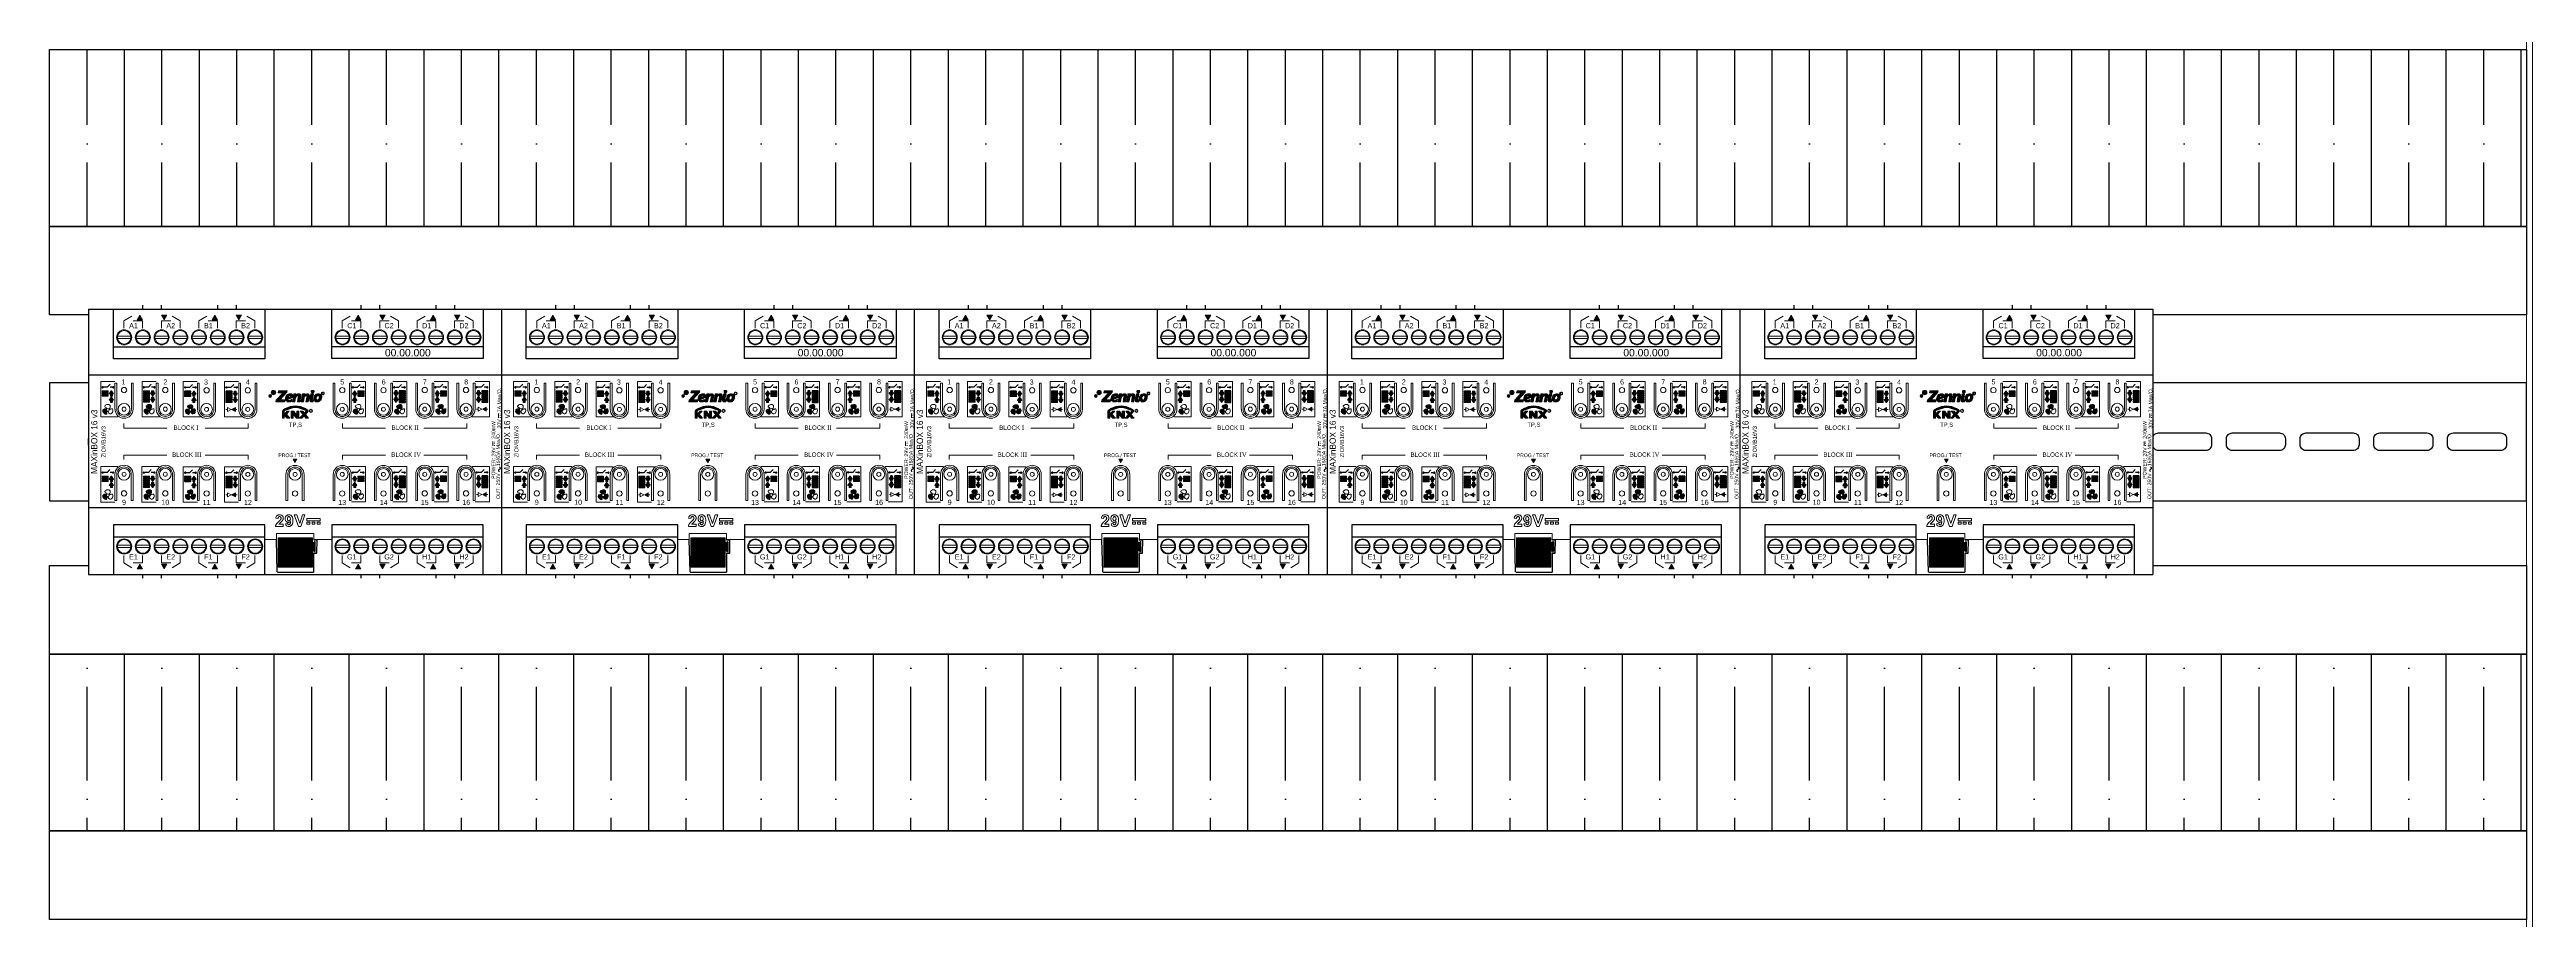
# Model space of a CAD drawing. Header units: millimetres. Extents: x -174 to 283929, y 1291 to 21053.
# Drawn here: x 9322 to 10162, y 20174 to 20469 of the extents above; entities that cross this region are included whole.
import ezdxf
from ezdxf.enums import TextEntityAlignment as Align

# ---------------------------------------------------------------- set-up
doc = ezdxf.new("R2010")
doc.units = ezdxf.units.MM
for name, color, linetype in [('0_Рамка', 7, 'Continuous'), ('0_Рамка @ 5', 7, 'Continuous'), ('0_Рамка @ 6', 7, 'Continuous'), ('Enclosure', 7, 'Continuous'), ('Serigraph', 7, 'Continuous')]:
    doc.layers.add(name, color=color, linetype=linetype)
doc.styles.add('Arial', font='arial.ttf')
doc.styles.add('Arial Rounded', font='ARLRDBD.TTF')
doc.styles.add('MtXpl_Verdana', font='verdana.ttf')
doc.styles.get("Standard").update_dxf_attribs({"font": 'arial.ttf'})
doc.styles.add('СПДС', font='isocpeur.ttf', dxfattribs={"width": 0.8, "height": 2.5})

# ---------------------------------------------------------------- blocks, each defined once
blk = doc.blocks.new('*U204')
at = {"ltscale": 2}
blk.add_lwpolyline([(0, 20), (0, -20), (840, -20), (840, 20), (0, 20)], dxfattribs=at)
for points in [[(15.23, 3), (31.23, 3, -0.414214), (33.23, 1), (33.23, -1, -0.414214), (31.23, -3), (15.23, -3, -0.414214), (13.23, -1), (13.23, 1, -0.414214)], [(40.23, 3), (56.23, 3, -0.414214), (58.23, 1), (58.23, -1, -0.414214), (56.23, -3), (40.23, -3, -0.414214), (38.23, -1), (38.23, 1, -0.414214)], [(65.23, 3), (81.23, 3, -0.414214), (83.23, 1), (83.23, -1, -0.414214), (81.23, -3), (65.23, -3, -0.414214), (63.23, -1), (63.23, 1, -0.414214)], [(90.23, 3), (106.23, 3, -0.414214), (108.23, 1), (108.23, -1, -0.414214), (106.23, -3), (90.23, -3, -0.414214), (88.23, -1), (88.23, 1, -0.414214)], [(115.23, 3), (131.23, 3, -0.414214), (133.23, 1), (133.23, -1, -0.414214), (131.23, -3), (115.23, -3, -0.414214), (113.23, -1), (113.23, 1, -0.414214)], [(140.23, 3), (156.23, 3, -0.414214), (158.23, 1), (158.23, -1, -0.414214), (156.23, -3), (140.23, -3, -0.414214), (138.23, -1), (138.23, 1, -0.414214)], [(165.23, 3), (181.23, 3, -0.414214), (183.23, 1), (183.23, -1, -0.414214), (181.23, -3), (165.23, -3, -0.414214), (163.23, -1), (163.23, 1, -0.414214)], [(190.23, 3), (206.23, 3, -0.414214), (208.23, 1), (208.23, -1, -0.414214), (206.23, -3), (190.23, -3, -0.414214), (188.23, -1), (188.23, 1, -0.414214)], [(215.23, 3), (231.23, 3, -0.414214), (233.23, 1), (233.23, -1, -0.414214), (231.23, -3), (215.23, -3, -0.414214), (213.23, -1), (213.23, 1, -0.414214)], [(240.23, 3), (256.23, 3, -0.414214), (258.23, 1), (258.23, -1, -0.414214), (256.23, -3), (240.23, -3, -0.414214), (238.23, -1), (238.23, 1, -0.414214)], [(265.23, 3), (281.23, 3, -0.414214), (283.23, 1), (283.23, -1, -0.414214), (281.23, -3), (265.23, -3, -0.414214), (263.23, -1), (263.23, 1, -0.414214)], [(290.23, 3), (306.23, 3, -0.414214), (308.23, 1), (308.23, -1, -0.414214), (306.23, -3), (290.23, -3, -0.414214), (288.23, -1), (288.23, 1, -0.414214)], [(315.23, 3), (331.23, 3, -0.414214), (333.23, 1), (333.23, -1, -0.414214), (331.23, -3), (315.23, -3, -0.414214), (313.23, -1), (313.23, 1, -0.414214)], [(340.23, 3), (356.23, 3, -0.414214), (358.23, 1), (358.23, -1, -0.414214), (356.23, -3), (340.23, -3, -0.414214), (338.23, -1), (338.23, 1, -0.414214)], [(365.23, 3), (381.23, 3, -0.414214), (383.23, 1), (383.23, -1, -0.414214), (381.23, -3), (365.23, -3, -0.414214), (363.23, -1), (363.23, 1, -0.414214)], [(390.23, 3), (406.23, 3, -0.414214), (408.23, 1), (408.23, -1, -0.414214), (406.23, -3), (390.23, -3, -0.414214), (388.23, -1), (388.23, 1, -0.414214)], [(415.23, 3), (431.23, 3, -0.414214), (433.23, 1), (433.23, -1, -0.414214), (431.23, -3), (415.23, -3, -0.414214), (413.23, -1), (413.23, 1, -0.414214)], [(440.23, 3), (456.23, 3, -0.414214), (458.23, 1), (458.23, -1, -0.414214), (456.23, -3), (440.23, -3, -0.414214), (438.23, -1), (438.23, 1, -0.414214)], [(465.23, 3), (481.23, 3, -0.414214), (483.23, 1), (483.23, -1, -0.414214), (481.23, -3), (465.23, -3, -0.414214), (463.23, -1), (463.23, 1, -0.414214)], [(490.23, 3), (506.23, 3, -0.414214), (508.23, 1), (508.23, -1, -0.414214), (506.23, -3), (490.23, -3, -0.414214), (488.23, -1), (488.23, 1, -0.414214)], [(515.23, 3), (531.23, 3, -0.414214), (533.23, 1), (533.23, -1, -0.414214), (531.23, -3), (515.23, -3, -0.414214), (513.23, -1), (513.23, 1, -0.414214)], [(540.23, 3), (556.23, 3, -0.414214), (558.23, 1), (558.23, -1, -0.414214), (556.23, -3), (540.23, -3, -0.414214), (538.23, -1), (538.23, 1, -0.414214)], [(565.23, 3), (581.23, 3, -0.414214), (583.23, 1), (583.23, -1, -0.414214), (581.23, -3), (565.23, -3, -0.414214), (563.23, -1), (563.23, 1, -0.414214)], [(590.23, 3), (606.23, 3, -0.414214), (608.23, 1), (608.23, -1, -0.414214), (606.23, -3), (590.23, -3, -0.414214), (588.23, -1), (588.23, 1, -0.414214)], [(615.23, 3), (631.23, 3, -0.414214), (633.23, 1), (633.23, -1, -0.414214), (631.23, -3), (615.23, -3, -0.414214), (613.23, -1), (613.23, 1, -0.414214)], [(640.23, 3), (656.23, 3, -0.414214), (658.23, 1), (658.23, -1, -0.414214), (656.23, -3), (640.23, -3, -0.414214), (638.23, -1), (638.23, 1, -0.414214)], [(665.23, 3), (681.23, 3, -0.414214), (683.23, 1), (683.23, -1, -0.414214), (681.23, -3), (665.23, -3, -0.414214), (663.23, -1), (663.23, 1, -0.414214)], [(690.23, 3), (706.23, 3, -0.414214), (708.23, 1), (708.23, -1, -0.414214), (706.23, -3), (690.23, -3, -0.414214), (688.23, -1), (688.23, 1, -0.414214)], [(715.23, 3), (731.23, 3, -0.414214), (733.23, 1), (733.23, -1, -0.414214), (731.23, -3), (715.23, -3, -0.414214), (713.23, -1), (713.23, 1, -0.414214)], [(740.23, 3), (756.23, 3, -0.414214), (758.23, 1), (758.23, -1, -0.414214), (756.23, -3), (740.23, -3, -0.414214), (738.23, -1), (738.23, 1, -0.414214)], [(765.23, 3), (781.23, 3, -0.414214), (783.23, 1), (783.23, -1, -0.414214), (781.23, -3), (765.23, -3, -0.414214), (763.23, -1), (763.23, 1, -0.414214)], [(790.23, 3), (806.23, 3, -0.414214), (808.23, 1), (808.23, -1, -0.414214), (806.23, -3), (790.23, -3, -0.414214), (788.23, -1), (788.23, 1, -0.414214)], [(815.23, 3), (831.23, 3, -0.414214), (833.23, 1), (833.23, -1, -0.414214), (831.23, -3), (815.23, -3, -0.414214), (813.23, -1), (813.23, 1, -0.414214)]]:
    blk.add_lwpolyline(points, format="xyb", close=True, dxfattribs=at)
blk = doc.blocks.new('Dado KNX')
h = blk.add_hatch(color=18)
h.dxf.hatch_style = 1
h.paths.add_polyline_path([(185.57, 84.26), (179.77, 84.26), (179.77, 74.26), (185.57, 74.26)])
h = blk.add_hatch(color=1)
h.dxf.hatch_style = 1
edge = h.paths.add_edge_path()
edge.add_line((185.87, 74.26), (191.37, 74.26))
edge.add_line((191.37, 74.26), (191.37, 79.85))
edge.add_spline(control_points=[(191.37, 79.84), (191.37, 79.85), (191.38, 79.87), (191.39, 79.89)], knot_values=[1, 1, 1, 1, 2, 2, 2, 2], degree=3, periodic=0)
edge.add_spline(control_points=[(191.39, 79.89), (191.42, 79.93), (191.48, 79.95), (191.52, 79.92)], knot_values=[0, 0, 0, 0, 1, 1, 1, 1], degree=3, periodic=0)
edge.add_line((191.52, 79.92), (192.07, 79.61))
edge.add_spline(control_points=[(192.07, 79.61), (192.17, 79.55), (192.29, 79.58), (192.35, 79.68)], knot_values=[0, 0, 0, 0, 1, 1, 1, 1], degree=3, periodic=0)
edge.add_spline(control_points=[(192.35, 79.68), (192.36, 79.71), (192.37, 79.74), (192.37, 79.78)], knot_values=[1, 1, 1, 1, 2, 2, 2, 2], degree=3, periodic=0)
edge.add_line((192.37, 79.78), (192.37, 82.74))
edge.add_spline(control_points=[(192.37, 82.74), (192.37, 82.85), (192.28, 82.94), (192.17, 82.94)], knot_values=[0, 0, 0, 0, 1, 1, 1, 1], degree=3, periodic=0)
edge.add_spline(control_points=[(192.17, 82.94), (192.14, 82.94), (192.1, 82.93), (192.07, 82.91)], knot_values=[1, 1, 1, 1, 2, 2, 2, 2], degree=3, periodic=0)
edge.add_line((192.07, 82.91), (191.51, 82.59))
edge.add_spline(control_points=[(191.52, 82.6), (191.51, 82.59), (191.49, 82.58), (191.47, 82.58)], knot_values=[1, 1, 1, 1, 2, 2, 2, 2], degree=3, periodic=0)
edge.add_spline(control_points=[(191.47, 82.58), (191.42, 82.58), (191.37, 82.63), (191.37, 82.68)], knot_values=[0, 0, 0, 0, 1, 1, 1, 1], degree=3, periodic=0)
edge.add_line((191.37, 82.68), (191.37, 84.26))
edge.add_line((191.37, 84.26), (185.87, 84.26))
edge.add_line((185.87, 84.26), (185.87, 74.26))
at = {"color": 18, "lineweight": 18}
for p, q in [((179.77, 84.26), (179.77, 74.26)), ((185.57, 84.26), (179.77, 84.26)), ((185.57, 74.26), (185.57, 84.26)), ((185.67, 84.16), (185.67, 74.36)), ((179.77, 74.26), (185.57, 74.26))]:
    blk.add_line(p, q, dxfattribs=at)
at = {"color": 1, "lineweight": 18}
for p, q in [((185.77, 74.36), (185.77, 84.16)), ((191.37, 84.26), (185.87, 84.26)), ((185.87, 84.26), (185.87, 74.26)), ((191.37, 82.68), (191.37, 84.26)), ((191.37, 74.26), (191.37, 79.84)), ((192.07, 82.91), (191.52, 82.6)), ((191.52, 79.92), (192.07, 79.61)), ((192.37, 79.78), (192.37, 82.74)), ((185.87, 74.26), (191.37, 74.26))]:
    blk.add_line(p, q, dxfattribs=at)
at = {"color": 18, "lineweight": 18}
for points in [[(185.67, 84.06), (185.72, 84.06)], [(185.67, 74.47), (185.72, 74.47)]]:
    blk.add_lwpolyline(points, dxfattribs=at)
at = {"color": 1, "lineweight": 18}
for points in [[(185.72, 84.06), (185.77, 84.06)], [(185.72, 74.47), (185.77, 74.47)]]:
    blk.add_lwpolyline(points, dxfattribs=at)
at = {"color": 18, "lineweight": 18}
for points in [[(185.67, 84.16), (185.67, 84.22), (185.63, 84.26), (185.57, 84.26)], [(185.57, 74.26), (185.63, 74.26), (185.67, 74.3), (185.67, 74.36)]]:
    blk.add_open_spline(points, degree=3, dxfattribs=at)
at = {"color": 1, "lineweight": 18}
for points in [[(185.87, 84.26), (185.82, 84.26), (185.77, 84.22), (185.77, 84.16)], [(191.39, 79.89), (191.38, 79.87), (191.37, 79.85), (191.37, 79.84)], [(191.52, 79.92), (191.48, 79.95), (191.42, 79.93), (191.39, 79.89)], [(192.07, 79.61), (192.17, 79.55), (192.29, 79.58), (192.35, 79.68)], [(192.35, 79.68), (192.36, 79.71), (192.37, 79.74), (192.37, 79.78)], [(185.77, 74.36), (185.77, 74.3), (185.82, 74.26), (185.87, 74.26)]]:
    blk.add_open_spline(points, degree=3, dxfattribs=at)
for points in [[(191.37, 82.68), (191.37, 82.63), (191.42, 82.58), (191.47, 82.58), (191.49, 82.58), (191.51, 82.59), (191.52, 82.6)], [(192.37, 82.74), (192.37, 82.85), (192.28, 82.94), (192.17, 82.94), (192.14, 82.94), (192.1, 82.93), (192.07, 82.91)]]:
    blk.add_open_spline(points, degree=3, knots=[0, 0, 0, 0, 1, 1, 1, 2, 2, 2, 2], dxfattribs=at)
blk = doc.blocks.new('ZIOMB16V3_ENCLOSURE')
at = {"lineweight": 25}
blk.add_line((77.31, -35.7), (77.3, -35.86), dxfattribs=at)
at = {"layer": 'Enclosure'}
for p, q in [((0.97, 42.4), (140.97, 42.4)), ((0.97, 42.4), (0.97, -47.6)), ((9.39, 25.57), (9.39, 42.4)), ((60.74, 42.4), (60.74, 25.57)), ((83.44, 25.62), (83.44, 42.44)), ((134.79, 42.44), (134.79, 25.62)), ((9.39, 29.64), (60.74, 29.64)), ((60.74, 25.57), (9.39, 25.57)), ((83.44, 29.69), (134.79, 29.69)), ((134.79, 25.62), (83.44, 25.62)), ((140.97, 19.97), (0.97, 19.97)), ((140.97, -25.03), (0.97, -25.03)), ((9.39, -30.78), (9.39, -47.6)), ((60.74, -30.78), (9.39, -30.78)), ((60.74, -47.6), (60.74, -30.78)), ((83.44, -30.82), (83.44, -47.65)), ((134.79, -30.82), (83.44, -30.82)), ((134.79, -47.65), (134.79, -30.82)), ((9.39, -34.85), (60.74, -34.85)), ((83.44, -34.9), (134.79, -34.9)), ((0.97, -47.6), (140.97, -47.6)), ((64.98, -46.84), (77.27, -46.84))]:
    blk.add_line(p, q, dxfattribs=at)
at = {"layer": 'Enclosure', "lineweight": 18}
for p, q in [((60.74, -35.7), (64.63, -35.7)), ((64.63, -33.68), (64.63, -35.7)), ((64.63, -33.68), (77.31, -33.68)), ((77.31, -35.7), (77.31, -33.68)), ((77.31, -35.7), (83.44, -35.7))]:
    blk.add_line(p, q, dxfattribs=at)
at = {"layer": 'Enclosure', "lineweight": 25}
blk.add_line((77.27, -40.42), (77.27, -46.84), dxfattribs=at)
at = {"layer": 'Enclosure'}
blk.add_lwpolyline([(140.97, 42.4), (140.97, -47.6)], dxfattribs=at)
at = {"layer": 'Enclosure', "lineweight": 9}
for points in [[(10.75, 32.45), (15.28, 32.45)], [(10.76, 33.25), (15.27, 33.25)], [(17.1, 32.45), (21.63, 32.45)], [(17.11, 33.25), (21.62, 33.25)], [(23.45, 32.45), (27.98, 32.45)], [(23.46, 33.25), (27.97, 33.25)], [(29.8, 32.45), (34.33, 32.45)], [(29.81, 33.25), (34.32, 33.25)], [(40.67, 32.45), (36.13, 32.45)], [(40.65, 33.25), (36.15, 33.25)], [(47.02, 32.45), (42.48, 32.45)], [(47, 33.25), (42.5, 33.25)], [(53.37, 32.45), (48.83, 32.45)], [(53.35, 33.25), (48.85, 33.25)], [(59.72, 32.45), (55.18, 32.45)], [(59.7, 33.25), (55.2, 33.25)], [(84.79, 32.45), (89.33, 32.45)], [(84.81, 33.25), (89.31, 33.25)], [(91.14, 32.45), (95.68, 32.45)], [(91.16, 33.25), (95.66, 33.25)], [(97.49, 32.45), (102.03, 32.45)], [(97.51, 33.25), (102.01, 33.25)], [(103.84, 32.45), (108.38, 32.45)], [(103.86, 33.25), (108.36, 33.25)], [(114.72, 32.45), (110.18, 32.45)], [(114.7, 33.25), (110.2, 33.25)], [(121.07, 32.45), (116.53, 32.45)], [(121.05, 33.25), (116.55, 33.25)], [(127.42, 32.45), (122.88, 32.45)], [(127.4, 33.25), (122.9, 33.25)], [(133.77, 32.45), (129.23, 32.45)], [(133.75, 33.25), (129.25, 33.25)], [(9.9, 8.46), (9.9, 17.3), (10.51, 17.3), (10.51, 8.46)], [(16.05, 8.46), (16.05, 17.3), (15.45, 17.3), (15.45, 8.46)], [(23.89, 8.46), (23.89, 17.3), (24.5, 17.3), (24.5, 8.46)], [(30.04, 8.46), (30.04, 17.3), (29.44, 17.3), (29.44, 8.46)], [(37.89, 8.39), (37.89, 17.24), (38.49, 17.24), (38.49, 8.39)], [(44.03, 8.39), (44.03, 17.24), (43.43, 17.24), (43.43, 8.39)], [(51.88, 8.39), (51.88, 17.24), (52.48, 17.24), (52.48, 8.39)], [(58.02, 8.39), (58.02, 17.24), (57.42, 17.24), (57.42, 8.39)], [(83.89, 8.43), (83.89, 17.27), (84.5, 17.27), (84.5, 8.43)], [(90.04, 8.43), (90.04, 17.27), (89.44, 17.27), (89.44, 8.43)], [(97.89, 8.43), (97.89, 17.27), (98.49, 17.27), (98.49, 8.43)], [(104.03, 8.43), (104.03, 17.27), (103.43, 17.27), (103.43, 8.43)], [(111.89, 8.46), (111.89, 17.3), (112.5, 17.3), (112.5, 8.46)], [(118.04, 8.46), (118.04, 17.3), (117.44, 17.3), (117.44, 8.46)], [(125.89, 8.46), (125.89, 17.3), (126.49, 17.3), (126.49, 8.46)], [(132.03, 8.46), (132.03, 17.3), (131.43, 17.3), (131.43, 8.46)], [(9.89, -13.65), (9.89, -22.5), (10.5, -22.5), (10.5, -13.65)], [(16.04, -13.65), (16.04, -22.5), (15.44, -22.5), (15.44, -13.65)], [(23.88, -13.65), (23.88, -22.5), (24.49, -22.5), (24.49, -13.65)], [(30.03, -13.65), (30.03, -22.5), (29.43, -22.5), (29.43, -13.65)], [(37.89, -13.68), (37.89, -22.53), (38.5, -22.53), (38.5, -13.68)], [(44.04, -13.68), (44.04, -22.53), (43.44, -22.53), (43.44, -13.68)], [(51.88, -13.68), (51.88, -22.53), (52.49, -22.53), (52.49, -13.68)], [(58.03, -13.68), (58.03, -22.53), (57.42, -22.53), (57.42, -13.68)], [(67.89, -13.7), (67.89, -22.54), (68.5, -22.54), (68.5, -13.7)], [(74.04, -13.7), (74.04, -22.54), (73.44, -22.54), (73.44, -13.7)], [(83.89, -13.7), (83.89, -22.54), (84.5, -22.54), (84.5, -13.7)], [(90.04, -13.7), (90.04, -22.54), (89.44, -22.54), (89.44, -13.7)], [(97.89, -13.7), (97.89, -22.54), (98.49, -22.54), (98.49, -13.7)], [(104.03, -13.7), (104.03, -22.54), (103.43, -22.54), (103.43, -13.7)], [(111.89, -13.67), (111.89, -22.51), (112.5, -22.51), (112.5, -13.67)], [(118.04, -13.67), (118.04, -22.51), (117.44, -22.51), (117.44, -13.67)], [(125.89, -13.67), (125.89, -22.51), (126.49, -22.51), (126.49, -13.67)], [(132.03, -13.67), (132.03, -22.51), (131.43, -22.51), (131.43, -13.67)], [(10.75, -38.46), (15.28, -38.46)], [(10.76, -37.66), (15.27, -37.66)], [(17.1, -38.46), (21.63, -38.46)], [(17.11, -37.66), (21.62, -37.66)], [(23.45, -38.46), (27.98, -38.46)], [(23.46, -37.66), (27.97, -37.66)], [(29.8, -38.46), (34.33, -38.46)], [(29.81, -37.66), (34.32, -37.66)], [(40.67, -38.46), (36.13, -38.46)], [(40.65, -37.66), (36.15, -37.66)], [(47.02, -38.46), (42.48, -38.46)], [(47, -37.66), (42.5, -37.66)], [(53.37, -38.45), (48.83, -38.45)], [(53.35, -37.65), (48.85, -37.65)], [(59.72, -38.45), (55.18, -38.45)], [(59.7, -37.65), (55.2, -37.65)], [(84.79, -38.46), (89.33, -38.46)], [(84.81, -37.66), (89.31, -37.66)], [(91.14, -38.46), (95.68, -38.46)], [(91.16, -37.66), (95.66, -37.66)], [(97.49, -38.46), (102.03, -38.46)], [(97.51, -37.66), (102.01, -37.66)], [(103.84, -38.46), (108.38, -38.46)], [(103.86, -37.66), (108.36, -37.66)], [(114.72, -38.46), (110.18, -38.46)], [(114.7, -37.66), (110.2, -37.66)], [(121.07, -38.46), (116.53, -38.46)], [(121.05, -37.66), (116.55, -37.66)], [(127.42, -38.45), (122.88, -38.45)], [(127.4, -37.65), (122.9, -37.65)], [(133.77, -38.45), (129.23, -38.45)], [(133.75, -37.65), (129.25, -37.65)]]:
    blk.add_lwpolyline(points, dxfattribs=at)
at = {"layer": 'Enclosure', "lineweight": 5}
for points in [[(66.99, -31.3), (64.36, -31.3)], [(65.19, -28.6), (64.44, -28.53)], [(65.5, -30.6), (66.99, -30.6)], [(66.99, -30.6), (66.99, -31.3)], [(67.71, -30.39), (68.44, -30.31)], [(72.09, -31.3), (70.69, -27.39)], [(70.69, -27.39), (71.55, -27.39)], [(71.55, -27.39), (72.54, -30.28)], [(72.94, -31.3), (72.09, -31.3)], [(72.54, -30.28), (73.5, -27.39)], [(74.34, -27.39), (72.94, -31.3)], [(73.5, -27.39), (74.34, -27.39)], [(74.97, -29.37), (74.97, -28.67)], [(74.97, -28.67), (79.47, -28.67)], [(79.47, -29.37), (74.97, -29.37)], [(74.97, -30.56), (74.97, -29.86)], [(74.97, -29.86), (75.97, -29.86)], [(75.97, -30.56), (74.97, -30.56)], [(75.97, -29.86), (75.97, -30.56)], [(76.73, -29.86), (76.73, -30.56)], [(77.72, -29.86), (76.73, -29.86)], [(76.73, -30.56), (77.72, -30.56)], [(77.72, -30.56), (77.72, -29.86)], [(78.47, -29.86), (78.47, -30.56)], [(79.47, -29.86), (78.47, -29.86)], [(78.47, -30.56), (79.47, -30.56)], [(79.47, -28.67), (79.47, -29.37)], [(79.47, -30.56), (79.47, -29.86)]]:
    blk.add_lwpolyline(points, dxfattribs=at)
at = {"layer": 'Enclosure', "lineweight": 9}
for centre, radius in [((13.01, 32.8), 2.56), ((13.01, 32.8), 2.3), ((19.36, 32.8), 2.56), ((19.36, 32.8), 2.3), ((25.71, 32.8), 2.56), ((25.71, 32.8), 2.3), ((32.06, 32.8), 2.56), ((32.06, 32.8), 2.3), ((38.4, 32.8), 2.56), ((38.4, 32.8), 2.3), ((44.75, 32.8), 2.56), ((44.75, 32.8), 2.3), ((51.1, 32.8), 2.56), ((51.1, 32.8), 2.3), ((57.45, 32.8), 2.56), ((57.45, 32.8), 2.3), ((87.06, 32.8), 2.56), ((87.06, 32.8), 2.3), ((93.41, 32.8), 2.56), ((93.41, 32.8), 2.3), ((99.76, 32.8), 2.56), ((99.76, 32.8), 2.3), ((106.11, 32.8), 2.56), ((106.11, 32.8), 2.3), ((112.45, 32.8), 2.56), ((112.45, 32.8), 2.3), ((118.8, 32.8), 2.56), ((118.8, 32.8), 2.3), ((125.15, 32.8), 2.56), ((125.15, 32.8), 2.3), ((131.5, 32.8), 2.56), ((131.5, 32.8), 2.3), ((12.98, 8.44), 1.99), ((12.98, 14.92), 0.906), ((12.98, 8.44), 0.683), ((26.97, 8.44), 1.99), ((26.97, 14.92), 0.906), ((26.97, 8.44), 0.683), ((40.96, 8.37), 1.99), ((40.96, 14.85), 0.906), ((40.96, 8.37), 0.683), ((54.95, 8.37), 1.99), ((54.95, 14.85), 0.906), ((54.95, 8.37), 0.683), ((86.97, 8.41), 1.99), ((86.97, 14.89), 0.906), ((86.97, 8.41), 0.683), ((100.96, 8.41), 1.99), ((100.96, 14.89), 0.906), ((100.96, 8.41), 0.683), ((114.97, 8.44), 1.99), ((114.97, 14.92), 0.906), ((114.97, 8.44), 0.683), ((128.96, 8.44), 1.99), ((128.96, 14.92), 0.906), ((128.96, 8.44), 0.683), ((12.97, -13.63), 1.99), ((12.97, -13.63), 0.683), ((26.96, -13.63), 1.99), ((26.96, -13.63), 0.683), ((40.97, -13.66), 1.99), ((40.97, -13.66), 0.683), ((54.96, -13.66), 1.99), ((54.96, -13.66), 0.683), ((70.97, -13.68), 1.99), ((70.97, -13.68), 0.683), ((86.97, -13.68), 1.99), ((86.97, -13.68), 0.683), ((100.96, -13.68), 1.99), ((100.96, -13.68), 0.683), ((114.97, -13.64), 1.99), ((114.97, -13.65), 0.683), ((128.96, -13.64), 1.99), ((128.96, -13.65), 0.683), ((12.97, -20.11), 0.906), ((26.95, -20.11), 0.906), ((40.96, -20.14), 0.906), ((54.95, -20.14), 0.906), ((70.97, -20.16), 0.906), ((86.96, -20.16), 0.906), ((100.96, -20.16), 0.906), ((114.96, -20.13), 0.906), ((128.96, -20.13), 0.906), ((13.01, -38.1), 2.56), ((13.01, -38.1), 2.3), ((19.36, -38.1), 2.56), ((19.36, -38.1), 2.3), ((25.71, -38.1), 2.56), ((25.71, -38.1), 2.3), ((32.06, -38.1), 2.56), ((32.06, -38.1), 2.3), ((38.4, -38.1), 2.56), ((38.4, -38.1), 2.3), ((44.75, -38.1), 2.56), ((44.75, -38.1), 2.3), ((51.1, -38.1), 2.56), ((51.1, -38.1), 2.3), ((57.45, -38.1), 2.56), ((57.45, -38.1), 2.3), ((87.06, -38.1), 2.56), ((87.06, -38.1), 2.3), ((93.41, -38.1), 2.56), ((93.41, -38.1), 2.3), ((99.76, -38.1), 2.56), ((99.76, -38.1), 2.3), ((106.11, -38.1), 2.56), ((106.11, -38.1), 2.3), ((112.45, -38.1), 2.56), ((112.45, -38.1), 2.3), ((118.8, -38.1), 2.56), ((118.8, -38.1), 2.3), ((125.15, -38.1), 2.56), ((125.15, -38.1), 2.3), ((131.5, -38.1), 2.56), ((131.5, -38.1), 2.3)]:
    blk.add_circle(centre, radius, dxfattribs=at)
for centre, radius, start, end in [((12.98, 8.44), 3.07, 179.59125, 269.95329), ((12.98, 8.44), 2.47, 179.49124, 269.92873), ((12.98, 8.44), 2.47, 270.07127, 0.50876), ((12.98, 8.44), 3.07, 270.04671, 0.40875), ((26.97, 8.44), 3.07, 179.59125, 269.95329), ((26.97, 8.44), 2.47, 179.49124, 269.92873), ((26.97, 8.44), 2.47, 270.07127, 0.50876), ((26.97, 8.44), 3.07, 270.04671, 0.40875), ((86.97, 8.41), 3.07, 179.59125, 269.95329), ((86.97, 8.41), 2.47, 179.49124, 269.92873), ((86.97, 8.41), 2.47, 270.07127, 0.50876), ((86.97, 8.41), 3.07, 270.04671, 0.40875), ((100.96, 8.41), 3.07, 179.59125, 269.95329), ((100.96, 8.41), 2.47, 179.49124, 269.92873), ((100.96, 8.41), 2.47, 270.07127, 0.50876), ((100.96, 8.41), 3.07, 270.04671, 0.40875), ((114.97, 8.44), 3.07, 179.59125, 269.95329), ((114.97, 8.44), 2.47, 179.49124, 269.92873), ((114.97, 8.44), 2.47, 270.07127, 0.50876), ((114.97, 8.44), 3.07, 270.04671, 0.40875), ((128.96, 8.44), 3.07, 179.59125, 269.95329), ((128.96, 8.44), 2.47, 179.49124, 269.92873), ((128.96, 8.44), 2.47, 270.07127, 0.50876), ((128.96, 8.44), 3.07, 270.04671, 0.40875), ((40.96, 8.37), 3.07, 179.59125, 269.95329), ((40.96, 8.37), 2.47, 179.49124, 269.92873), ((40.96, 8.37), 2.47, 270.07127, 0.50876), ((40.96, 8.37), 3.07, 270.04671, 0.40875), ((54.95, 8.37), 3.07, 179.59125, 269.95329), ((54.95, 8.37), 2.47, 179.49124, 269.92873), ((54.95, 8.37), 2.47, 270.07127, 0.50876), ((54.95, 8.37), 3.07, 270.04671, 0.40875), ((12.97, -13.63), 3.07, 90.04671, 180.40875), ((12.97, -13.63), 2.47, 90.07127, 180.50876), ((12.97, -13.63), 3.07, 359.59125, 89.95329), ((12.97, -13.63), 2.47, 359.49124, 89.92873), ((26.96, -13.63), 3.07, 90.04671, 180.40875), ((26.96, -13.63), 2.47, 90.07127, 180.50876), ((26.96, -13.63), 3.07, 359.59125, 89.95329), ((26.95, -13.63), 2.47, 359.49124, 89.92873), ((40.97, -13.66), 3.07, 90.04671, 180.40875), ((40.97, -13.66), 2.47, 90.07127, 180.50876), ((40.97, -13.66), 3.07, 359.59125, 89.95329), ((40.97, -13.66), 2.47, 359.49124, 89.92873), ((54.96, -13.66), 3.07, 90.04671, 180.40875), ((54.96, -13.66), 2.47, 90.07127, 180.50876), ((54.96, -13.66), 3.07, 359.59125, 89.95329), ((54.95, -13.66), 2.47, 359.49124, 89.92873), ((70.97, -13.68), 3.07, 90.04671, 180.40875), ((70.97, -13.68), 2.47, 90.07127, 180.50876), ((70.97, -13.68), 3.07, 359.59125, 89.95329), ((70.97, -13.68), 2.47, 359.49124, 89.92873), ((86.97, -13.68), 3.07, 90.04671, 180.40875), ((86.97, -13.68), 2.47, 90.07127, 180.50876), ((86.97, -13.68), 3.07, 359.59125, 89.95329), ((86.97, -13.68), 2.47, 359.49124, 89.92873), ((100.96, -13.68), 3.07, 90.04671, 180.40875), ((100.96, -13.68), 2.47, 90.07127, 180.50876), ((100.96, -13.68), 3.07, 359.59125, 89.95329), ((100.96, -13.68), 2.47, 359.49124, 89.92873), ((114.97, -13.64), 3.07, 90.04671, 180.40875), ((114.97, -13.65), 2.47, 90.07127, 180.50876), ((114.97, -13.64), 3.07, 359.59125, 89.95329), ((114.97, -13.65), 2.47, 359.49124, 89.92873), ((128.96, -13.64), 3.07, 90.04671, 180.40875), ((128.96, -13.65), 2.47, 90.07127, 180.50876), ((128.96, -13.64), 3.07, 359.59125, 89.95329), ((128.96, -13.65), 2.47, 359.49124, 89.92873)]:
    blk.add_arc(centre, radius, start, end, dxfattribs=at)
at = {"layer": 'Enclosure', "lineweight": 5}
for points, knots in [([(64.36, -31.3), (64.38, -31.19), (64.4, -31.08), (64.43, -30.97), (64.46, -30.86), (64.51, -30.75), (64.56, -30.66), (64.57, -30.64), (64.58, -30.62), (64.59, -30.6), (64.6, -30.58), (64.62, -30.56), (64.63, -30.54), (64.65, -30.5), (64.68, -30.46), (64.7, -30.42), (64.76, -30.35), (64.81, -30.28), (64.88, -30.2), (64.94, -30.13), (65.01, -30.06), (65.08, -29.98), (65.16, -29.9), (65.24, -29.81), (65.35, -29.71), (65.37, -29.69), (65.4, -29.67), (65.43, -29.64), (65.44, -29.63), (65.46, -29.61), (65.47, -29.6), (65.48, -29.59), (65.5, -29.57), (65.51, -29.56), (65.56, -29.51), (65.6, -29.47), (65.65, -29.43), (65.68, -29.39), (65.72, -29.36), (65.76, -29.32), (65.79, -29.29), (65.83, -29.25), (65.86, -29.22), (65.9, -29.18), (65.93, -29.14), (65.97, -29.1), (66.01, -29.07), (66.04, -29.03), (66.07, -28.99), (66.08, -28.97), (66.09, -28.96), (66.1, -28.94), (66.11, -28.92), (66.13, -28.9), (66.14, -28.88), (66.16, -28.83), (66.19, -28.78), (66.2, -28.72), (66.22, -28.67), (66.23, -28.61), (66.23, -28.55), (66.23, -28.52), (66.23, -28.49), (66.23, -28.46), (66.23, -28.43), (66.23, -28.4), (66.22, -28.37), (66.21, -28.31), (66.19, -28.26), (66.17, -28.22), (66.16, -28.2), (66.14, -28.18), (66.13, -28.16), (66.11, -28.14), (66.1, -28.12), (66.08, -28.11), (66.04, -28.08), (66, -28.05), (65.95, -28.03), (65.9, -28.01), (65.84, -28), (65.79, -27.99), (65.75, -27.99), (65.73, -27.99), (65.69, -27.99), (65.67, -27.99), (65.64, -27.99), (65.61, -28), (65.56, -28), (65.52, -28.02), (65.47, -28.04), (65.43, -28.06), (65.4, -28.09), (65.36, -28.12), (65.33, -28.15), (65.3, -28.19), (65.28, -28.24), (65.23, -28.32), (65.2, -28.45), (65.19, -28.6)], [0, 0, 0, 0, 1, 1, 1, 2, 2, 2, 3, 3, 3, 4, 4, 4, 5, 5, 5, 6, 6, 6, 7, 7, 7, 8, 8, 8, 9, 9, 9, 10, 10, 10, 11, 11, 11, 12, 12, 12, 13, 13, 13, 14, 14, 14, 15, 15, 15, 16, 16, 16, 17, 17, 17, 18, 18, 18, 19, 19, 19, 20, 20, 20, 21, 21, 21, 22, 22, 22, 23, 23, 23, 24, 24, 24, 25, 25, 25, 26, 26, 26, 27, 27, 27, 28, 28, 28, 29, 29, 29, 30, 30, 30, 31, 31, 31, 32, 32, 32, 33, 33, 33, 33]), ([(64.44, -28.53), (64.46, -28.36), (64.49, -28.22), (64.54, -28.09), (64.59, -27.96), (64.65, -27.85), (64.73, -27.76), (64.77, -27.71), (64.82, -27.67), (64.87, -27.64), (64.92, -27.6), (64.96, -27.57), (65.02, -27.53), (65.13, -27.47), (65.25, -27.43), (65.39, -27.4), (65.46, -27.39), (65.53, -27.38), (65.6, -27.37), (65.64, -27.37), (65.68, -27.37), (65.72, -27.37), (65.76, -27.37), (65.8, -27.37), (65.84, -27.37), (65.99, -27.37), (66.14, -27.4), (66.28, -27.45), (66.41, -27.5), (66.54, -27.57), (66.64, -27.67), (66.7, -27.72), (66.74, -27.77), (66.79, -27.82), (66.83, -27.88), (66.86, -27.94), (66.89, -27.99), (66.95, -28.11), (66.98, -28.24), (66.99, -28.38), (66.99, -28.42), (66.99, -28.45), (66.99, -28.49), (66.99, -28.52), (66.99, -28.55), (66.98, -28.59), (66.98, -28.66), (66.96, -28.72), (66.95, -28.78), (66.93, -28.84), (66.92, -28.9), (66.89, -28.96), (66.87, -29.01), (66.84, -29.07), (66.82, -29.13), (66.76, -29.23), (66.69, -29.34), (66.62, -29.43), (66.6, -29.46), (66.58, -29.48), (66.56, -29.5), (66.54, -29.53), (66.52, -29.55), (66.5, -29.57), (66.46, -29.62), (66.41, -29.66), (66.37, -29.7), (66.33, -29.75), (66.28, -29.79), (66.22, -29.85), (66.2, -29.87), (66.17, -29.9), (66.13, -29.93), (66.12, -29.94), (66.1, -29.96), (66.08, -29.98), (66.06, -29.99), (66.05, -30.01), (66.03, -30.02), (65.97, -30.08), (65.92, -30.12), (65.87, -30.17), (65.85, -30.19), (65.83, -30.22), (65.8, -30.24), (65.78, -30.26), (65.76, -30.28), (65.74, -30.3), (65.72, -30.32), (65.69, -30.35), (65.67, -30.36), (65.67, -30.37), (65.66, -30.38), (65.65, -30.39), (65.64, -30.4), (65.63, -30.41), (65.62, -30.43), (65.6, -30.45), (65.57, -30.48), (65.55, -30.51), (65.53, -30.54), (65.51, -30.57), (65.5, -30.6)], [0, 0, 0, 0, 1, 1, 1, 2, 2, 2, 3, 3, 3, 4, 4, 4, 5, 5, 5, 6, 6, 6, 7, 7, 7, 8, 8, 8, 9, 9, 9, 10, 10, 10, 11, 11, 11, 12, 12, 12, 13, 13, 13, 14, 14, 14, 15, 15, 15, 16, 16, 16, 17, 17, 17, 18, 18, 18, 19, 19, 19, 20, 20, 20, 21, 21, 21, 22, 22, 22, 23, 23, 23, 24, 24, 24, 25, 25, 25, 26, 26, 26, 27, 27, 27, 28, 28, 28, 29, 29, 29, 30, 30, 30, 31, 31, 31, 32, 32, 32, 33, 33, 33, 34, 34, 34, 34]), ([(69.47, -29.64), (69.29, -29.84), (69.08, -29.95), (68.83, -29.96), (68.8, -29.96), (68.76, -29.96), (68.73, -29.96), (68.7, -29.96), (68.67, -29.96), (68.64, -29.95), (68.57, -29.95), (68.52, -29.94), (68.46, -29.92), (68.34, -29.88), (68.23, -29.83), (68.14, -29.76), (68.08, -29.72), (68.04, -29.68), (67.99, -29.63), (67.98, -29.62), (67.98, -29.62), (67.97, -29.61), (67.97, -29.61), (67.96, -29.6), (67.96, -29.59), (67.95, -29.58), (67.94, -29.57), (67.93, -29.56), (67.91, -29.54), (67.89, -29.51), (67.87, -29.49), (67.8, -29.39), (67.75, -29.29), (67.71, -29.17), (67.67, -29.06), (67.65, -28.93), (67.64, -28.8), (67.64, -28.73), (67.64, -28.66), (67.64, -28.59), (67.64, -28.53), (67.65, -28.46), (67.66, -28.4), (67.7, -28.14), (67.8, -27.93), (67.96, -27.75), (68.01, -27.71), (68.05, -27.66), (68.1, -27.63), (68.15, -27.59), (68.2, -27.56), (68.25, -27.53), (68.35, -27.47), (68.46, -27.42), (68.58, -27.4), (68.65, -27.38), (68.71, -27.38), (68.77, -27.37), (68.81, -27.37), (68.84, -27.37), (68.87, -27.37), (68.89, -27.37), (68.9, -27.37), (68.92, -27.37), (68.93, -27.37), (68.94, -27.37), (68.95, -27.37), (69.05, -27.37), (69.15, -27.39), (69.24, -27.41), (69.42, -27.46), (69.58, -27.56), (69.73, -27.69), (69.8, -27.75), (69.87, -27.83), (69.92, -27.92), (69.98, -28.01), (70.04, -28.11), (70.08, -28.23), (70.16, -28.46), (70.22, -28.74), (70.24, -29.08), (70.24, -29.16), (70.24, -29.25), (70.24, -29.34), (70.24, -29.43), (70.24, -29.52), (70.24, -29.6), (70.22, -29.77), (70.21, -29.93), (70.18, -30.07), (70.13, -30.36), (70.05, -30.59), (69.93, -30.77), (69.91, -30.8), (69.9, -30.82), (69.88, -30.84), (69.88, -30.85), (69.87, -30.86), (69.86, -30.87), (69.85, -30.88), (69.85, -30.88), (69.85, -30.89), (69.84, -30.89), (69.84, -30.9), (69.83, -30.91), (69.79, -30.96), (69.74, -31), (69.7, -31.04), (69.6, -31.13), (69.5, -31.2), (69.39, -31.25), (69.28, -31.3), (69.16, -31.33), (69.03, -31.35), (68.97, -31.36), (68.9, -31.37), (68.83, -31.37), (68.77, -31.37), (68.7, -31.36), (68.64, -31.36), (68.38, -31.33), (68.17, -31.23), (68.02, -31.07), (67.86, -30.91), (67.76, -30.68), (67.71, -30.39)], [0, 0, 0, 0, 1, 1, 1, 2, 2, 2, 3, 3, 3, 4, 4, 4, 5, 5, 5, 6, 6, 6, 7, 7, 7, 8, 8, 8, 9, 9, 9, 10, 10, 10, 11, 11, 11, 12, 12, 12, 13, 13, 13, 14, 14, 14, 15, 15, 15, 16, 16, 16, 17, 17, 17, 18, 18, 18, 19, 19, 19, 20, 20, 20, 21, 21, 21, 22, 22, 22, 23, 23, 23, 24, 24, 24, 25, 25, 25, 26, 26, 26, 27, 27, 27, 28, 28, 28, 29, 29, 29, 30, 30, 30, 31, 31, 31, 32, 32, 32, 33, 33, 33, 34, 34, 34, 35, 35, 35, 36, 36, 36, 37, 37, 37, 38, 38, 38, 39, 39, 39, 40, 40, 40, 41, 41, 41, 42, 42, 42, 42]), ([(69.4, -28.75), (69.4, -28.77), (69.4, -28.8), (69.4, -28.83), (69.4, -28.85), (69.4, -28.87), (69.39, -28.9), (69.39, -28.94), (69.38, -28.98), (69.37, -29.02), (69.35, -29.1), (69.31, -29.17), (69.27, -29.22), (69.27, -29.23), (69.26, -29.24), (69.26, -29.25), (69.25, -29.25), (69.24, -29.26), (69.24, -29.27), (69.22, -29.28), (69.21, -29.3), (69.19, -29.31), (69.16, -29.34), (69.12, -29.36), (69.09, -29.38), (69.05, -29.39), (69.01, -29.4), (68.97, -29.41), (68.93, -29.42), (68.88, -29.42), (68.85, -29.41), (68.76, -29.41), (68.69, -29.38), (68.62, -29.34), (68.58, -29.31), (68.55, -29.28), (68.52, -29.25), (68.52, -29.25), (68.52, -29.24), (68.51, -29.24), (68.51, -29.23), (68.51, -29.23), (68.51, -29.23), (68.5, -29.22), (68.5, -29.22), (68.49, -29.21), (68.48, -29.2), (68.47, -29.18), (68.46, -29.16), (68.43, -29.1), (68.41, -29.03), (68.39, -28.94), (68.38, -28.9), (68.38, -28.85), (68.38, -28.8), (68.37, -28.78), (68.37, -28.76), (68.37, -28.73), (68.37, -28.7), (68.37, -28.68), (68.37, -28.65), (68.38, -28.44), (68.41, -28.28), (68.49, -28.18), (68.49, -28.17), (68.49, -28.17), (68.5, -28.16), (68.5, -28.16), (68.5, -28.16), (68.51, -28.15), (68.51, -28.14), (68.51, -28.14), (68.52, -28.14), (68.53, -28.12), (68.55, -28.11), (68.56, -28.1), (68.59, -28.07), (68.63, -28.04), (68.67, -28.03), (68.7, -28.01), (68.74, -28), (68.78, -27.99), (68.8, -27.99), (68.82, -27.99), (68.85, -27.99), (68.87, -27.99), (68.88, -27.99), (68.91, -27.99), (68.98, -28), (69.05, -28.03), (69.12, -28.08), (69.16, -28.11), (69.19, -28.13), (69.22, -28.17), (69.22, -28.17), (69.23, -28.18), (69.23, -28.18), (69.23, -28.19), (69.24, -28.19), (69.24, -28.19), (69.25, -28.2), (69.25, -28.21), (69.26, -28.22), (69.27, -28.23), (69.28, -28.25), (69.29, -28.26), (69.36, -28.39), (69.4, -28.55), (69.4, -28.75)], [0, 0, 0, 0, 1, 1, 1, 2, 2, 2, 3, 3, 3, 4, 4, 4, 5, 5, 5, 6, 6, 6, 7, 7, 7, 8, 8, 8, 9, 9, 9, 10, 10, 10, 11, 11, 11, 12, 12, 12, 13, 13, 13, 14, 14, 14, 15, 15, 15, 16, 16, 16, 17, 17, 17, 18, 18, 18, 19, 19, 19, 20, 20, 20, 21, 21, 21, 22, 22, 22, 23, 23, 23, 24, 24, 24, 25, 25, 25, 26, 26, 26, 27, 27, 27, 28, 28, 28, 29, 29, 29, 30, 30, 30, 31, 31, 31, 32, 32, 32, 33, 33, 33, 34, 34, 34, 35, 35, 35, 36, 36, 36, 36]), ([(68.44, -30.31), (68.45, -30.41), (68.48, -30.5), (68.52, -30.56), (68.54, -30.6), (68.56, -30.63), (68.59, -30.65), (68.63, -30.68), (68.66, -30.7), (68.7, -30.72), (68.74, -30.73), (68.78, -30.74), (68.83, -30.74), (68.84, -30.74), (68.86, -30.74), (68.87, -30.74), (68.88, -30.74), (68.89, -30.74), (68.9, -30.74), (68.92, -30.74), (68.94, -30.74), (68.96, -30.73), (69.04, -30.72), (69.12, -30.68), (69.18, -30.62), (69.2, -30.6), (69.22, -30.59), (69.23, -30.57), (69.24, -30.56), (69.24, -30.55), (69.25, -30.54), (69.25, -30.54), (69.26, -30.54), (69.26, -30.53), (69.26, -30.53), (69.26, -30.53), (69.26, -30.53), (69.26, -30.53), (69.26, -30.53), (69.26, -30.53), (69.27, -30.52), (69.27, -30.52), (69.27, -30.52), (69.28, -30.5), (69.3, -30.47), (69.31, -30.44), (69.34, -30.39), (69.36, -30.32), (69.38, -30.25), (69.42, -30.09), (69.45, -29.89), (69.47, -29.64)], [0, 0, 0, 0, 1, 1, 1, 2, 2, 2, 3, 3, 3, 4, 4, 4, 5, 5, 5, 6, 6, 6, 7, 7, 7, 8, 8, 8, 9, 9, 9, 10, 10, 10, 11, 11, 11, 12, 12, 12, 13, 13, 13, 14, 14, 14, 15, 15, 15, 16, 16, 16, 17, 17, 17, 17])]:
    blk.add_open_spline(points, degree=3, knots=knots, dxfattribs=at)
at = {"layer": 'Enclosure', "lineweight": 25}
for points in [[(64.92, -46.7), (64.92, -46.7), (64.63, -35.7), (64.63, -35.7)], [(78.38, -40.42), (78.38, -40.42), (77.27, -40.42), (77.27, -40.42)], [(77.27, -40.42), (77.27, -40.42), (78.38, -40.42), (78.38, -40.42)], [(78.47, -35.86), (78.47, -35.86), (77.3, -35.86), (77.3, -35.86)], [(77.3, -35.86), (77.3, -35.86), (78.47, -35.86), (78.47, -35.86)], [(78.38, -40.42), (78.38, -40.42), (78.47, -35.86), (78.47, -35.86)]]:
    blk.add_open_spline(points, degree=3, dxfattribs=at)
blk = doc.blocks.new('KNX')
at = {"layer": 'Serigraph'}
h = blk.add_hatch(color=256, dxfattribs=at)
h.dxf.hatch_style = 1
edge = h.paths.add_edge_path()
edge.add_arc((6.4, -4.4), 9.55, 73.7693, 91.2639, ccw=False)
edge.add_arc((7.4, -1.2), 6.14, 48.8999, 74.2572, ccw=False)
edge.add_line((11.4, 3.5), (11.9, 3.5))
edge.add_line((11.9, 3.5), (12.3, 3.5))
edge.add_arc((8, -0.6), 5.95, 42.6963, 60.5714)
edge.add_arc((6.3, -3.8), 9.59, 61.386, 90.6742)
edge.add_arc((6, -3.8), 9.6, 89.1735, 118.6097)
edge.add_arc((4.4, -0.6), 5.95, 119.4286, 137.3037)
edge.add_line((0, 3.5), (0.5, 3.5))
edge.add_line((0.5, 3.5), (0.9, 3.5))
edge.add_arc((5, -1.2), 6.14, 105.7428, 131.1001, ccw=False)
edge.add_arc((6, -4.4), 9.55, 88.7361, 106.2307, ccw=False)
h = blk.add_hatch(color=256, dxfattribs=at)
h.dxf.hatch_style = 1
h.paths.add_polyline_path([(1.9, 1.9), (3.3, 3.3), (2.3, 3.3), (0.9, 1.9), (0.9, 3.3), (0.9, 3.3), (0, 3.3), (0, 0), (0.9, 0), (0.9, 0.9), (1.2, 1.2), (2.3, 0), (3.5, 0)])
h = blk.add_hatch(color=256, dxfattribs=at)
h.dxf.hatch_style = 1
h.paths.add_polyline_path([(5.4, 3.3), (4.2, 3.3), (4.2, 0), (5.2, 0), (5.2, 1.9), (6.7, 0), (7.8, 0), (7.8, 3.3), (6.8, 3.3), (6.8, 1.3)])
h = blk.add_hatch(color=256, dxfattribs=at)
h.dxf.hatch_style = 1
h.paths.add_polyline_path([(9.8, 1.7), (8.1, 0), (9.2, 0), (10.3, 1.1), (11.2, 0), (12.4, 0), (10.9, 1.8), (12.3, 3.3), (11.3, 3.3), (10.5, 2.4), (9.7, 3.3), (8.4, 3.3)])
h = blk.add_hatch(color=256, dxfattribs=at)
h.dxf.hatch_style = 1
h.paths.add_polyline_path([(14.3, 3.5, 1), (12.8, 3.5, 1)])
h.paths.add_polyline_path([(14.2, 3.5, 1), (12.9, 3.5, 1)], flags=16)
at = {"layer": 'Serigraph', "lineweight": 5}
blk.add_line((0.9, 3.3), (0.9, 3.3), dxfattribs=at)
blk.add_lwpolyline([(12.3, 3.5, 0.078153), (10.9, 4.6, 0.128494), (6.2, 5.8, 0.129151), (1.4, 4.6, 0.078153), (0, 3.5), (0.5, 3.5), (0.9, 3.5, -0.111095), (3.3, 4.8, -0.076483), (6.2, 5.1, -0.076483), (9.1, 4.8, -0.111095), (11.4, 3.5), (11.9, 3.5)], format="xyb", close=True, dxfattribs=at)
for points in [[(0.9, 3.3), (0.9, 1.9), (2.3, 3.3), (3.3, 3.3), (1.9, 1.9), (3.5, 0), (2.3, 0), (1.2, 1.2), (0.9, 0.9), (0.9, 0), (0, 0), (0, 3.3), (0.9, 3.3)], [(4.2, 3.3), (4.2, 0), (5.2, 0), (5.2, 0), (5.2, 1.9), (6.7, 0), (7.8, 0), (7.8, 0), (7.8, 3.3), (6.8, 3.3), (6.8, 1.3), (5.4, 3.3), (4.2, 3.3)], [(8.4, 3.3), (9.7, 3.3), (10.5, 2.4), (11.3, 3.3), (12.3, 3.3), (10.9, 1.8), (12.4, 0), (11.2, 0), (10.3, 1.1), (9.2, 0), (8.1, 0), (9.8, 1.7), (8.4, 3.3)]]:
    blk.add_lwpolyline(points, dxfattribs=at)
for radius in [0.727, 0.677]:
    blk.add_circle((13.5, 3.5), radius, dxfattribs=at)
at = {"layer": 'Serigraph', "lineweight": 5, "insert": (13.3, 3.9), "char_height": 0.862, "attachment_point": 1}
blk.add_mtext_dynamic_manual_height_columns('{\\fVerdana|b0|i0|c0|p34;R}', width=0.56, gutter_width=12.5, heights=[0], dxfattribs=at)
blk = doc.blocks.new('ZENNIO')
at = {"layer": 'Serigraph'}
h = blk.add_hatch(color=256, dxfattribs=at)
h.dxf.hatch_style = 2
edge = h.paths.add_edge_path()
edge.add_spline(control_points=[(-3, 3.9), (-3, 3.3), (-3.4, 2.9), (-3.9, 2.9), (-4.4, 2.9), (-4.8, 3.3), (-4.8, 3.9), (-4.8, 4.4), (-4.4, 4.8), (-3.9, 4.8), (-3.4, 4.8), (-3, 4.4), (-3, 3.9)], knot_values=[0, 0, 0, 0, 1, 1, 1, 2, 2, 2, 3, 3, 3, 4, 4, 4, 4], degree=3, periodic=0)
h = blk.add_hatch(color=256, dxfattribs=at)
h.dxf.hatch_style = 2
edge = h.paths.add_edge_path()
edge.add_spline(control_points=[(-0.2, 6.2), (-0.2, 5.3), (-0.9, 4.7), (-1.7, 4.7), (-2.6, 4.7), (-3.2, 5.3), (-3.2, 6.2), (-3.2, 7), (-2.6, 7.7), (-1.7, 7.7), (-0.9, 7.7), (-0.2, 7), (-0.2, 6.2)], knot_values=[0, 0, 0, 0, 1, 1, 1, 2, 2, 2, 3, 3, 3, 4, 4, 4, 4], degree=3, periodic=0)
h = blk.add_hatch(color=256, dxfattribs=at)
h.dxf.hatch_style = 2
h.paths.add_polyline_path([(7.3, 6.4), (2.6, 1.3), (6.2, 1.3), (5.9, 0), (0, 0), (0.2, 1), (4.9, 6), (1.5, 6), (1.8, 7.4), (7.5, 7.4)])
h = blk.add_hatch(color=256, dxfattribs=at)
edge = h.paths.add_edge_path()
edge.add_spline(control_points=[(11.5, 3.9), (11.5, 3.6), (11.5, 3.4), (11.4, 3.2), (11.2, 2.9), (11.1, 2.7), (10.8, 2.6), (10.5, 2.4), (10.2, 2.3), (9.7, 2.2), (9.3, 2.1), (8.7, 2), (8.1, 2), (8, 2), (8, 2), (8, 2), (8, 2), (8, 1.9), (8, 1.9), (8, 1.8), (8.1, 1.7), (8.1, 1.6), (8.1, 1.5), (8.2, 1.4), (8.3, 1.3), (8.4, 1.2), (8.5, 1.2), (8.6, 1.1), (8.7, 1.1), (8.9, 1), (9.1, 1), (9.2, 1), (9.4, 1), (9.5, 1.1), (9.7, 1.1), (9.8, 1.1), (10, 1.2), (10.1, 1.2), (10.3, 1.3), (10.4, 1.3), (10.6, 1.4), (10.7, 1.4), (10.8, 1.5), (10.8, 1.5), (10.6, 0.3), (10.6, 0.3), (10.5, 0.2), (10.3, 0.2), (10.2, 0.1), (10.1, 0.1), (9.9, 0), (9.8, 0), (9.6, 0), (9.4, -0.1), (9.3, -0.1), (9.1, -0.1), (8.9, -0.1), (8.7, -0.1), (8.3, -0.1), (8, -0.1), (7.7, 0), (7.4, 0.2), (7.2, 0.3), (7, 0.5), (6.8, 0.7), (6.7, 0.9), (6.6, 1.2), (6.5, 1.5), (6.4, 1.7), (6.4, 2), (6.4, 2.5), (6.5, 2.9), (6.7, 3.3), (6.8, 3.7), (7, 4.1), (7.3, 4.4), (7.6, 4.7), (7.9, 4.9), (8.3, 5.1), (8.7, 5.3), (9.1, 5.4), (9.6, 5.4), (9.9, 5.4), (10.2, 5.3), (10.5, 5.3), (10.7, 5.2), (10.9, 5.1), (11.1, 4.9), (11.2, 4.8), (11.3, 4.6), (11.4, 4.5), (11.5, 4.3), (11.5, 4.1), (11.5, 3.9), (11.5, 3.9), (11.5, 3.9), (11.5, 3.9)], knot_values=[0, 0, 0, 0, 1, 1, 1, 2, 2, 2, 3, 3, 3, 4, 4, 4, 5, 5, 5, 6, 6, 6, 7, 7, 7, 8, 8, 8, 9, 9, 9, 10, 10, 10, 11, 11, 11, 12, 12, 12, 13, 13, 13, 14, 14, 14, 15, 15, 15, 16, 16, 16, 17, 17, 17, 18, 18, 18, 19, 19, 19, 20, 20, 20, 21, 21, 21, 22, 22, 22, 23, 23, 23, 24, 24, 24, 25, 25, 25, 26, 26, 26, 27, 27, 27, 28, 28, 28, 29, 29, 29, 30, 30, 30, 31, 31, 31, 32, 32, 32, 32], degree=3, periodic=0)
edge = h.paths.add_edge_path()
edge.add_spline(control_points=[(10, 3.9), (10, 4), (9.9, 4.1), (9.8, 4.2), (9.7, 4.3), (9.6, 4.3), (9.4, 4.3), (9.3, 4.3), (9.2, 4.3), (9, 4.2), (8.9, 4.2), (8.7, 4.1), (8.6, 4), (8.5, 3.8), (8.4, 3.7), (8.3, 3.5), (8.3, 3.4), (8.2, 3.2), (8.2, 3), (8.8, 3), (9.2, 3.1), (9.5, 3.2), (9.8, 3.4), (10, 3.6), (10, 3.9), (10, 3.9), (10, 3.9), (10, 3.9)], knot_values=[0, 0, 0, 0, 1, 1, 1, 2, 2, 2, 3, 3, 3, 4, 4, 4, 5, 5, 5, 6, 6, 6, 7, 7, 7, 8, 8, 8, 9, 9, 9, 9], degree=3, periodic=0)
h = blk.add_hatch(color=256, dxfattribs=at)
edge = h.paths.add_edge_path()
edge.add_spline(control_points=[(17, 4), (17, 4), (17, 3.9), (17, 3.8), (16.9, 3.7), (16.9, 3.6), (16.9, 3.5), (16.9, 3.4), (16.9, 3.3), (16.9, 3.3), (16.9, 3.2), (16.8, 3.1), (16.8, 3), (16.8, 3), (16.2, 0), (16.2, 0), (16.2, 0), (14.6, 0), (14.6, 0), (14.6, 0), (15.2, 3), (15.2, 3), (15.2, 3.1), (15.2, 3.2), (15.3, 3.3), (15.3, 3.5), (15.3, 3.5), (15.3, 3.6), (15.3, 3.8), (15.2, 3.9), (15.2, 4), (15.1, 4.1), (14.9, 4.1), (14.8, 4.1), (14.6, 4.1), (14.5, 4.1), (14.3, 4), (14.2, 3.9), (14, 3.8), (13.9, 3.7), (13.8, 3.5), (13.7, 3.4), (13.6, 3.2), (13.5, 3), (13.4, 2.8), (13.3, 2.6), (13.3, 2.6), (12.8, 0), (12.8, 0), (12.8, 0), (11.2, 0), (11.2, 0), (11.2, 0), (11.9, 3.6), (11.9, 3.6), (12, 3.8), (12, 3.9), (12, 4.1), (12.1, 4.2), (12.1, 4.4), (12.1, 4.5), (12.1, 4.7), (12.2, 4.8), (12.2, 4.9), (12.2, 5.1), (12.2, 5.2), (12.2, 5.3), (12.2, 5.3), (13.8, 5.3), (13.8, 5.3), (13.8, 5.2), (13.8, 5.1), (13.8, 5), (13.8, 4.8), (13.8, 4.7), (13.7, 4.7), (13.7, 4.6), (13.7, 4.5), (13.7, 4.4), (13.7, 4.3), (13.7, 4.3), (13.7, 4.2), (13.7, 4.2), (13.7, 4.2), (13.7, 4.2), (13.8, 4.4), (14, 4.5), (14.1, 4.7), (14.3, 4.8), (14.4, 4.9), (14.6, 5), (14.8, 5.2), (14.9, 5.2), (15.1, 5.3), (15.3, 5.4), (15.5, 5.4), (15.7, 5.4), (16.1, 5.4), (16.4, 5.3), (16.6, 5), (16.9, 4.8), (17, 4.4), (17, 4), (17, 4), (17, 4), (17, 4)], knot_values=[0, 0, 0, 0, 1, 1, 1, 2, 2, 2, 3, 3, 3, 4, 4, 4, 5, 5, 5, 6, 6, 6, 7, 7, 7, 8, 8, 8, 9, 9, 9, 10, 10, 10, 11, 11, 11, 12, 12, 12, 13, 13, 13, 14, 14, 14, 15, 15, 15, 16, 16, 16, 17, 17, 17, 18, 18, 18, 19, 19, 19, 20, 20, 20, 21, 21, 21, 22, 22, 22, 23, 23, 23, 24, 24, 24, 25, 25, 25, 26, 26, 26, 27, 27, 27, 28, 28, 28, 29, 29, 29, 30, 30, 30, 31, 31, 31, 32, 32, 32, 33, 33, 33, 34, 34, 34, 35, 35, 35, 35], degree=3, periodic=0)
h = blk.add_hatch(color=256, dxfattribs=at)
edge = h.paths.add_edge_path()
edge.add_spline(control_points=[(22.7, 4), (22.7, 4), (22.7, 3.9), (22.7, 3.8), (22.7, 3.7), (22.7, 3.6), (22.7, 3.5), (22.7, 3.4), (22.6, 3.3), (22.6, 3.3), (22.6, 3.2), (22.6, 3.1), (22.6, 3), (22.6, 3), (21.9, 0), (21.9, 0), (21.9, 0), (20.3, 0), (20.3, 0), (20.3, 0), (20.9, 3), (20.9, 3), (21, 3.1), (21, 3.2), (21, 3.3), (21, 3.5), (21, 3.5), (21, 3.6), (21, 3.8), (21, 3.9), (20.9, 4), (20.8, 4.1), (20.7, 4.1), (20.5, 4.1), (20.4, 4.1), (20.2, 4.1), (20.1, 4), (19.9, 3.9), (19.8, 3.8), (19.7, 3.7), (19.5, 3.5), (19.4, 3.4), (19.3, 3.2), (19.2, 3), (19.1, 2.8), (19.1, 2.6), (19.1, 2.6), (18.6, 0), (18.6, 0), (18.6, 0), (16.9, 0), (16.9, 0), (16.9, 0), (17.7, 3.6), (17.7, 3.6), (17.7, 3.8), (17.7, 3.9), (17.8, 4.1), (17.8, 4.2), (17.8, 4.4), (17.9, 4.5), (17.9, 4.7), (17.9, 4.8), (17.9, 4.9), (17.9, 5.1), (18, 5.2), (18, 5.3), (18, 5.3), (19.6, 5.3), (19.6, 5.3), (19.6, 5.2), (19.5, 5.1), (19.5, 5), (19.5, 4.8), (19.5, 4.7), (19.5, 4.7), (19.5, 4.6), (19.5, 4.5), (19.5, 4.4), (19.5, 4.3), (19.4, 4.3), (19.4, 4.2), (19.4, 4.2), (19.5, 4.2), (19.5, 4.2), (19.6, 4.4), (19.7, 4.5), (19.9, 4.7), (20, 4.8), (20.2, 4.9), (20.3, 5), (20.5, 5.2), (20.7, 5.2), (20.9, 5.3), (21.1, 5.4), (21.2, 5.4), (21.4, 5.4), (21.8, 5.4), (22.2, 5.3), (22.4, 5), (22.6, 4.8), (22.7, 4.4), (22.7, 4), (22.7, 4), (22.7, 4), (22.7, 4)], knot_values=[0, 0, 0, 0, 1, 1, 1, 2, 2, 2, 3, 3, 3, 4, 4, 4, 5, 5, 5, 6, 6, 6, 7, 7, 7, 8, 8, 8, 9, 9, 9, 10, 10, 10, 11, 11, 11, 12, 12, 12, 13, 13, 13, 14, 14, 14, 15, 15, 15, 16, 16, 16, 17, 17, 17, 18, 18, 18, 19, 19, 19, 20, 20, 20, 21, 21, 21, 22, 22, 22, 23, 23, 23, 24, 24, 24, 25, 25, 25, 26, 26, 26, 27, 27, 27, 28, 28, 28, 29, 29, 29, 30, 30, 30, 31, 31, 31, 32, 32, 32, 33, 33, 33, 34, 34, 34, 35, 35, 35, 35], degree=3, periodic=0)
h = blk.add_hatch(color=256, dxfattribs=at)
edge = h.paths.add_edge_path()
edge.add_spline(control_points=[(25.9, 6.9), (25.9, 6.8), (25.8, 6.7), (25.8, 6.6), (25.7, 6.5), (25.7, 6.4), (25.6, 6.3), (25.5, 6.2), (25.4, 6.2), (25.3, 6.1), (25.1, 6.1), (25, 6.1), (24.9, 6.1), (24.7, 6.1), (24.6, 6.1), (24.5, 6.1), (24.4, 6.2), (24.3, 6.2), (24.2, 6.3), (24.1, 6.4), (24.1, 6.5), (24, 6.5), (24, 6.6), (24, 6.7), (24, 6.9), (24, 7), (24, 7.1), (24, 7.2), (24.1, 7.3), (24.2, 7.4), (24.2, 7.5), (24.3, 7.6), (24.4, 7.6), (24.6, 7.7), (24.7, 7.7), (24.8, 7.7), (24.9, 7.7), (25.1, 7.7), (25.2, 7.7), (25.3, 7.7), (25.4, 7.6), (25.5, 7.6), (25.6, 7.5), (25.7, 7.4), (25.7, 7.4), (25.8, 7.3), (25.8, 7.2), (25.9, 7.1), (25.9, 6.9), (25.9, 6.9), (25.9, 6.9), (25.9, 6.9)], knot_values=[0, 0, 0, 0, 1, 1, 1, 2, 2, 2, 3, 3, 3, 4, 4, 4, 5, 5, 5, 6, 6, 6, 7, 7, 7, 8, 8, 8, 9, 9, 9, 10, 10, 10, 11, 11, 11, 12, 12, 12, 13, 13, 13, 14, 14, 14, 15, 15, 15, 16, 16, 16, 17, 17, 17, 17], degree=3, periodic=0)
edge = h.paths.add_edge_path()
edge.add_spline(control_points=[(25.3, 0), (25.3, 0), (25.2, 0), (25.1, 0), (25, 0), (24.9, 0), (24.8, -0.1), (24.8, -0.1), (24.7, -0.1), (24.6, -0.1), (24.5, -0.1), (24.4, -0.1), (24.3, -0.1), (24, -0.1), (23.9, -0.1), (23.7, 0), (23.5, 0), (23.4, 0.1), (23.3, 0.2), (23.2, 0.3), (23.1, 0.5), (23.1, 0.6), (23, 0.8), (23, 0.9), (23, 1.1), (23, 1.2), (23, 1.3), (23, 1.4), (23, 1.5), (23, 1.6), (23, 1.7), (23, 1.8), (23.1, 1.9), (23.1, 2), (23.1, 2.1), (23.1, 2.2), (23.1, 2.3), (23.1, 2.3), (23.2, 2.4), (23.2, 2.6), (23.2, 2.7), (23.3, 2.9), (23.3, 3.1), (23.4, 3.3), (23.4, 3.5), (23.5, 3.8), (23.5, 4), (23.5, 4.2), (23.6, 4.4), (23.6, 4.6), (23.7, 4.8), (23.7, 4.9), (23.7, 5.1), (23.8, 5.2), (23.8, 5.3), (23.8, 5.3), (25.4, 5.3), (25.4, 5.3), (25.4, 5.3), (24.8, 2.3), (24.8, 2.3), (24.8, 2.2), (24.7, 2), (24.7, 1.9), (24.7, 1.7), (24.7, 1.6), (24.7, 1.5), (24.7, 1.4), (24.7, 1.3), (24.8, 1.2), (24.9, 1.2), (25, 1.2), (25.1, 1.2), (25.1, 1.2), (25.2, 1.2), (25.3, 1.2), (25.4, 1.2), (25.5, 1.2), (25.6, 1.3), (25.5, 1.1), (25.5, 0.9), (25.4, 0.7), (25.4, 0.5), (25.4, 0.3), (25.3, 0), (25.3, 0), (25.3, 0), (25.3, 0)], knot_values=[0, 0, 0, 0, 1, 1, 1, 2, 2, 2, 3, 3, 3, 4, 4, 4, 5, 5, 5, 6, 6, 6, 7, 7, 7, 8, 8, 8, 9, 9, 9, 10, 10, 10, 11, 11, 11, 12, 12, 12, 13, 13, 13, 14, 14, 14, 15, 15, 15, 16, 16, 16, 17, 17, 17, 18, 18, 18, 19, 19, 19, 20, 20, 20, 21, 21, 21, 22, 22, 22, 23, 23, 23, 24, 24, 24, 25, 25, 25, 26, 26, 26, 27, 27, 27, 28, 28, 28, 29, 29, 29, 29], degree=3, periodic=0)
h = blk.add_hatch(color=256, dxfattribs=at)
edge = h.paths.add_edge_path()
edge.add_spline(control_points=[(31.1, 3.2), (31.1, 2.9), (31.1, 2.7), (31, 2.4), (31, 2.2), (30.9, 1.9), (30.8, 1.7), (30.7, 1.4), (30.6, 1.2), (30.4, 1), (30.2, 0.8), (30, 0.6), (29.8, 0.4), (29.6, 0.2), (29.3, 0.1), (29, 0), (28.7, -0.1), (28.4, -0.1), (28, -0.1), (27.6, -0.1), (27.3, -0.1), (27, 0), (26.7, 0.2), (26.4, 0.3), (26.3, 0.5), (26.1, 0.7), (25.9, 0.9), (25.8, 1.2), (25.7, 1.5), (25.7, 1.8), (25.7, 2.1), (25.7, 2.3), (25.7, 2.6), (25.8, 2.9), (25.8, 3.1), (25.9, 3.4), (26, 3.6), (26.1, 3.9), (26.3, 4.1), (26.4, 4.3), (26.6, 4.5), (26.8, 4.7), (27, 4.9), (27.3, 5), (27.5, 5.2), (27.8, 5.2), (28.1, 5.3), (28.5, 5.4), (28.8, 5.4), (29.2, 5.4), (29.5, 5.3), (29.8, 5.2), (30.1, 5.1), (30.3, 5), (30.5, 4.8), (30.7, 4.6), (30.9, 4.4), (31, 4.1), (31.1, 3.8), (31.1, 3.5), (31.1, 3.2), (31.1, 3.2), (31.1, 3.2), (31.1, 3.2)], knot_values=[0, 0, 0, 0, 1, 1, 1, 2, 2, 2, 3, 3, 3, 4, 4, 4, 5, 5, 5, 6, 6, 6, 7, 7, 7, 8, 8, 8, 9, 9, 9, 10, 10, 10, 11, 11, 11, 12, 12, 12, 13, 13, 13, 14, 14, 14, 15, 15, 15, 16, 16, 16, 17, 17, 17, 18, 18, 18, 19, 19, 19, 20, 20, 20, 21, 21, 21, 21], degree=3, periodic=0)
edge = h.paths.add_edge_path()
edge.add_spline(control_points=[(29.5, 3.2), (29.5, 3.3), (29.5, 3.4), (29.4, 3.5), (29.4, 3.7), (29.3, 3.8), (29.3, 3.9), (29.2, 3.9), (29.1, 4), (29, 4.1), (28.9, 4.1), (28.8, 4.1), (28.7, 4.1), (28.5, 4.1), (28.3, 4.1), (28.1, 4), (27.9, 3.8), (27.8, 3.7), (27.7, 3.5), (27.6, 3.3), (27.5, 3.1), (27.4, 2.8), (27.4, 2.6), (27.3, 2.3), (27.3, 2.1), (27.3, 1.8), (27.4, 1.5), (27.5, 1.4), (27.7, 1.2), (27.9, 1.1), (28.1, 1.1), (28.3, 1.1), (28.5, 1.2), (28.7, 1.3), (28.9, 1.4), (29, 1.6), (29.1, 1.8), (29.2, 2), (29.3, 2.2), (29.4, 2.4), (29.4, 2.7), (29.5, 2.9), (29.5, 3.2), (29.5, 3.2), (29.5, 3.2), (29.5, 3.2)], knot_values=[0, 0, 0, 0, 1, 1, 1, 2, 2, 2, 3, 3, 3, 4, 4, 4, 5, 5, 5, 6, 6, 6, 7, 7, 7, 8, 8, 8, 9, 9, 9, 10, 10, 10, 11, 11, 11, 12, 12, 12, 13, 13, 13, 14, 14, 14, 15, 15, 15, 15], degree=3, periodic=0)
h = blk.add_hatch(color=256, dxfattribs=at)
h.dxf.hatch_style = 2
edge = h.paths.add_edge_path()
edge.add_spline(control_points=[(31.9, 4.6), (31.6, 4.6), (31.4, 4.7), (31.2, 4.9), (31, 5.1), (30.9, 5.3), (30.9, 5.6), (30.9, 5.8), (31, 6.1), (31.2, 6.3), (31.4, 6.4), (31.6, 6.5), (31.9, 6.5), (32.2, 6.5), (32.4, 6.4), (32.6, 6.3), (32.7, 6.1), (32.8, 5.8), (32.8, 5.6), (32.8, 5.3), (32.7, 5.1), (32.6, 4.9), (32.4, 4.7), (32.2, 4.6), (31.9, 4.6), (31.9, 4.6), (31.9, 4.6), (31.9, 4.6)], knot_values=[0, 0, 0, 0, 1, 1, 1, 2, 2, 2, 3, 3, 3, 4, 4, 4, 5, 5, 5, 6, 6, 6, 7, 7, 7, 8, 8, 8, 9, 9, 9, 9], degree=3, periodic=0)
edge = h.paths.add_edge_path()
edge.add_spline(control_points=[(31.9, 6.4), (31.7, 6.4), (31.5, 6.3), (31.3, 6.2), (31.2, 6), (31.1, 5.8), (31.1, 5.6), (31.1, 5.4), (31.2, 5.2), (31.3, 5), (31.5, 4.9), (31.7, 4.8), (31.9, 4.8), (32.1, 4.8), (32.3, 4.9), (32.5, 5), (32.6, 5.2), (32.7, 5.4), (32.7, 5.6), (32.7, 5.8), (32.6, 6), (32.5, 6.2), (32.3, 6.3), (32.1, 6.4), (31.9, 6.4), (31.9, 6.4), (31.9, 6.4), (31.9, 6.4)], knot_values=[0, 0, 0, 0, 1, 1, 1, 2, 2, 2, 3, 3, 3, 4, 4, 4, 5, 5, 5, 6, 6, 6, 7, 7, 7, 8, 8, 8, 9, 9, 9, 9], degree=3, periodic=0)
at = {"layer": 'Serigraph', "lineweight": 0}
blk.add_lwpolyline([(7.3, 6.4), (2.6, 1.3), (6.2, 1.3), (5.9, 0), (0, 0), (0.2, 1), (4.9, 6), (1.5, 6), (1.8, 7.4), (7.5, 7.4), (7.3, 6.4), (7.3, 6.4)], dxfattribs=at)
for points, knots in [([(-3, 3.9), (-3, 3.3), (-3.4, 2.9), (-3.9, 2.9), (-4.4, 2.9), (-4.8, 3.3), (-4.8, 3.9), (-4.8, 4.4), (-4.4, 4.8), (-3.9, 4.8), (-3.4, 4.8), (-3, 4.4), (-3, 3.9)], [0, 0, 0, 0, 1, 1, 1, 2, 2, 2, 3, 3, 3, 4, 4, 4, 4]), ([(-0.2, 6.2), (-0.2, 5.3), (-0.9, 4.7), (-1.7, 4.7), (-2.6, 4.7), (-3.2, 5.3), (-3.2, 6.2), (-3.2, 7), (-2.6, 7.7), (-1.7, 7.7), (-0.9, 7.7), (-0.2, 7), (-0.2, 6.2)], [0, 0, 0, 0, 1, 1, 1, 2, 2, 2, 3, 3, 3, 4, 4, 4, 4]), ([(11.5, 3.9), (11.5, 3.6), (11.5, 3.4), (11.4, 3.2), (11.2, 2.9), (11.1, 2.7), (10.8, 2.6), (10.5, 2.4), (10.2, 2.3), (9.7, 2.2), (9.3, 2.1), (8.7, 2), (8.1, 2), (8, 2), (8, 2), (8, 2), (8, 2), (8, 1.9), (8, 1.9), (8, 1.8), (8.1, 1.7), (8.1, 1.6), (8.1, 1.5), (8.2, 1.4), (8.3, 1.3), (8.4, 1.2), (8.5, 1.2), (8.6, 1.1), (8.7, 1.1), (8.9, 1), (9.1, 1), (9.2, 1), (9.4, 1), (9.5, 1.1), (9.7, 1.1), (9.8, 1.1), (10, 1.2), (10.1, 1.2), (10.3, 1.3), (10.4, 1.3), (10.6, 1.4), (10.7, 1.4), (10.8, 1.5), (10.8, 1.5), (10.6, 0.3), (10.6, 0.3), (10.5, 0.2), (10.3, 0.2), (10.2, 0.1), (10.1, 0.1), (9.9, 0), (9.8, 0), (9.6, 0), (9.4, -0.1), (9.3, -0.1), (9.1, -0.1), (8.9, -0.1), (8.7, -0.1), (8.3, -0.1), (8, -0.1), (7.7, 0), (7.4, 0.2), (7.2, 0.3), (7, 0.5), (6.8, 0.7), (6.7, 0.9), (6.6, 1.2), (6.5, 1.5), (6.4, 1.7), (6.4, 2), (6.4, 2.5), (6.5, 2.9), (6.7, 3.3), (6.8, 3.7), (7, 4.1), (7.3, 4.4), (7.6, 4.7), (7.9, 4.9), (8.3, 5.1), (8.7, 5.3), (9.1, 5.4), (9.6, 5.4), (9.9, 5.4), (10.2, 5.3), (10.5, 5.3), (10.7, 5.2), (10.9, 5.1), (11.1, 4.9), (11.2, 4.8), (11.3, 4.6), (11.4, 4.5), (11.5, 4.3), (11.5, 4.1), (11.5, 3.9), (11.5, 3.9), (11.5, 3.9), (11.5, 3.9)], [0, 0, 0, 0, 1, 1, 1, 2, 2, 2, 3, 3, 3, 4, 4, 4, 5, 5, 5, 6, 6, 6, 7, 7, 7, 8, 8, 8, 9, 9, 9, 10, 10, 10, 11, 11, 11, 12, 12, 12, 13, 13, 13, 14, 14, 14, 15, 15, 15, 16, 16, 16, 17, 17, 17, 18, 18, 18, 19, 19, 19, 20, 20, 20, 21, 21, 21, 22, 22, 22, 23, 23, 23, 24, 24, 24, 25, 25, 25, 26, 26, 26, 27, 27, 27, 28, 28, 28, 29, 29, 29, 30, 30, 30, 31, 31, 31, 32, 32, 32, 32]), ([(10, 3.9), (10, 4), (9.9, 4.1), (9.8, 4.2), (9.7, 4.3), (9.6, 4.3), (9.4, 4.3), (9.3, 4.3), (9.2, 4.3), (9, 4.2), (8.9, 4.2), (8.7, 4.1), (8.6, 4), (8.5, 3.8), (8.4, 3.7), (8.3, 3.5), (8.3, 3.4), (8.2, 3.2), (8.2, 3), (8.8, 3), (9.2, 3.1), (9.5, 3.2), (9.8, 3.4), (10, 3.6), (10, 3.9), (10, 3.9), (10, 3.9), (10, 3.9)], [0, 0, 0, 0, 1, 1, 1, 2, 2, 2, 3, 3, 3, 4, 4, 4, 5, 5, 5, 6, 6, 6, 7, 7, 7, 8, 8, 8, 9, 9, 9, 9]), ([(17, 4), (17, 4), (17, 3.9), (17, 3.8), (16.9, 3.7), (16.9, 3.6), (16.9, 3.5), (16.9, 3.4), (16.9, 3.3), (16.9, 3.3), (16.9, 3.2), (16.8, 3.1), (16.8, 3), (16.8, 3), (16.2, 0), (16.2, 0), (16.2, 0), (14.6, 0), (14.6, 0), (14.6, 0), (15.2, 3), (15.2, 3), (15.2, 3.1), (15.2, 3.2), (15.3, 3.3), (15.3, 3.5), (15.3, 3.5), (15.3, 3.6), (15.3, 3.8), (15.2, 3.9), (15.2, 4), (15.1, 4.1), (14.9, 4.1), (14.8, 4.1), (14.6, 4.1), (14.5, 4.1), (14.3, 4), (14.2, 3.9), (14, 3.8), (13.9, 3.7), (13.8, 3.5), (13.7, 3.4), (13.6, 3.2), (13.5, 3), (13.4, 2.8), (13.3, 2.6), (13.3, 2.6), (12.8, 0), (12.8, 0), (12.8, 0), (11.2, 0), (11.2, 0), (11.2, 0), (11.9, 3.6), (11.9, 3.6), (12, 3.8), (12, 3.9), (12, 4.1), (12.1, 4.2), (12.1, 4.4), (12.1, 4.5), (12.1, 4.7), (12.2, 4.8), (12.2, 4.9), (12.2, 5.1), (12.2, 5.2), (12.2, 5.3), (12.2, 5.3), (13.8, 5.3), (13.8, 5.3), (13.8, 5.2), (13.8, 5.1), (13.8, 5), (13.8, 4.8), (13.8, 4.7), (13.7, 4.7), (13.7, 4.6), (13.7, 4.5), (13.7, 4.4), (13.7, 4.3), (13.7, 4.3), (13.7, 4.2), (13.7, 4.2), (13.7, 4.2), (13.7, 4.2), (13.8, 4.4), (14, 4.5), (14.1, 4.7), (14.3, 4.8), (14.4, 4.9), (14.6, 5), (14.8, 5.2), (14.9, 5.2), (15.1, 5.3), (15.3, 5.4), (15.5, 5.4), (15.7, 5.4), (16.1, 5.4), (16.4, 5.3), (16.6, 5), (16.9, 4.8), (17, 4.4), (17, 4), (17, 4), (17, 4), (17, 4)], [0, 0, 0, 0, 1, 1, 1, 2, 2, 2, 3, 3, 3, 4, 4, 4, 5, 5, 5, 6, 6, 6, 7, 7, 7, 8, 8, 8, 9, 9, 9, 10, 10, 10, 11, 11, 11, 12, 12, 12, 13, 13, 13, 14, 14, 14, 15, 15, 15, 16, 16, 16, 17, 17, 17, 18, 18, 18, 19, 19, 19, 20, 20, 20, 21, 21, 21, 22, 22, 22, 23, 23, 23, 24, 24, 24, 25, 25, 25, 26, 26, 26, 27, 27, 27, 28, 28, 28, 29, 29, 29, 30, 30, 30, 31, 31, 31, 32, 32, 32, 33, 33, 33, 34, 34, 34, 35, 35, 35, 35]), ([(22.7, 4), (22.7, 4), (22.7, 3.9), (22.7, 3.8), (22.7, 3.7), (22.7, 3.6), (22.7, 3.5), (22.7, 3.4), (22.6, 3.3), (22.6, 3.3), (22.6, 3.2), (22.6, 3.1), (22.6, 3), (22.6, 3), (21.9, 0), (21.9, 0), (21.9, 0), (20.3, 0), (20.3, 0), (20.3, 0), (20.9, 3), (20.9, 3), (21, 3.1), (21, 3.2), (21, 3.3), (21, 3.5), (21, 3.5), (21, 3.6), (21, 3.8), (21, 3.9), (20.9, 4), (20.8, 4.1), (20.7, 4.1), (20.5, 4.1), (20.4, 4.1), (20.2, 4.1), (20.1, 4), (19.9, 3.9), (19.8, 3.8), (19.7, 3.7), (19.5, 3.5), (19.4, 3.4), (19.3, 3.2), (19.2, 3), (19.1, 2.8), (19.1, 2.6), (19.1, 2.6), (18.6, 0), (18.6, 0), (18.6, 0), (16.9, 0), (16.9, 0), (16.9, 0), (17.7, 3.6), (17.7, 3.6), (17.7, 3.8), (17.7, 3.9), (17.8, 4.1), (17.8, 4.2), (17.8, 4.4), (17.9, 4.5), (17.9, 4.7), (17.9, 4.8), (17.9, 4.9), (17.9, 5.1), (18, 5.2), (18, 5.3), (18, 5.3), (19.6, 5.3), (19.6, 5.3), (19.6, 5.2), (19.5, 5.1), (19.5, 5), (19.5, 4.8), (19.5, 4.7), (19.5, 4.7), (19.5, 4.6), (19.5, 4.5), (19.5, 4.4), (19.5, 4.3), (19.4, 4.3), (19.4, 4.2), (19.4, 4.2), (19.5, 4.2), (19.5, 4.2), (19.6, 4.4), (19.7, 4.5), (19.9, 4.7), (20, 4.8), (20.2, 4.9), (20.3, 5), (20.5, 5.2), (20.7, 5.2), (20.9, 5.3), (21.1, 5.4), (21.2, 5.4), (21.4, 5.4), (21.8, 5.4), (22.2, 5.3), (22.4, 5), (22.6, 4.8), (22.7, 4.4), (22.7, 4), (22.7, 4), (22.7, 4), (22.7, 4)], [0, 0, 0, 0, 1, 1, 1, 2, 2, 2, 3, 3, 3, 4, 4, 4, 5, 5, 5, 6, 6, 6, 7, 7, 7, 8, 8, 8, 9, 9, 9, 10, 10, 10, 11, 11, 11, 12, 12, 12, 13, 13, 13, 14, 14, 14, 15, 15, 15, 16, 16, 16, 17, 17, 17, 18, 18, 18, 19, 19, 19, 20, 20, 20, 21, 21, 21, 22, 22, 22, 23, 23, 23, 24, 24, 24, 25, 25, 25, 26, 26, 26, 27, 27, 27, 28, 28, 28, 29, 29, 29, 30, 30, 30, 31, 31, 31, 32, 32, 32, 33, 33, 33, 34, 34, 34, 35, 35, 35, 35]), ([(25.3, 0), (25.3, 0), (25.2, 0), (25.1, 0), (25, 0), (24.9, 0), (24.8, -0.1), (24.8, -0.1), (24.7, -0.1), (24.6, -0.1), (24.5, -0.1), (24.4, -0.1), (24.3, -0.1), (24, -0.1), (23.9, -0.1), (23.7, 0), (23.5, 0), (23.4, 0.1), (23.3, 0.2), (23.2, 0.3), (23.1, 0.5), (23.1, 0.6), (23, 0.8), (23, 0.9), (23, 1.1), (23, 1.2), (23, 1.3), (23, 1.4), (23, 1.5), (23, 1.6), (23, 1.7), (23, 1.8), (23.1, 1.9), (23.1, 2), (23.1, 2.1), (23.1, 2.2), (23.1, 2.3), (23.1, 2.3), (23.2, 2.4), (23.2, 2.6), (23.2, 2.7), (23.3, 2.9), (23.3, 3.1), (23.4, 3.3), (23.4, 3.5), (23.5, 3.8), (23.5, 4), (23.5, 4.2), (23.6, 4.4), (23.6, 4.6), (23.7, 4.8), (23.7, 4.9), (23.7, 5.1), (23.8, 5.2), (23.8, 5.3), (23.8, 5.3), (25.4, 5.3), (25.4, 5.3), (25.4, 5.3), (24.8, 2.3), (24.8, 2.3), (24.8, 2.2), (24.7, 2), (24.7, 1.9), (24.7, 1.7), (24.7, 1.6), (24.7, 1.5), (24.7, 1.4), (24.7, 1.3), (24.8, 1.2), (24.9, 1.2), (25, 1.2), (25.1, 1.2), (25.1, 1.2), (25.2, 1.2), (25.3, 1.2), (25.4, 1.2), (25.5, 1.2), (25.6, 1.3), (25.5, 1.1), (25.5, 0.9), (25.4, 0.7), (25.4, 0.5), (25.4, 0.3), (25.3, 0), (25.3, 0), (25.3, 0), (25.3, 0)], [0, 0, 0, 0, 1, 1, 1, 2, 2, 2, 3, 3, 3, 4, 4, 4, 5, 5, 5, 6, 6, 6, 7, 7, 7, 8, 8, 8, 9, 9, 9, 10, 10, 10, 11, 11, 11, 12, 12, 12, 13, 13, 13, 14, 14, 14, 15, 15, 15, 16, 16, 16, 17, 17, 17, 18, 18, 18, 19, 19, 19, 20, 20, 20, 21, 21, 21, 22, 22, 22, 23, 23, 23, 24, 24, 24, 25, 25, 25, 26, 26, 26, 27, 27, 27, 28, 28, 28, 29, 29, 29, 29]), ([(25.9, 6.9), (25.9, 6.8), (25.8, 6.7), (25.8, 6.6), (25.7, 6.5), (25.7, 6.4), (25.6, 6.3), (25.5, 6.2), (25.4, 6.2), (25.3, 6.1), (25.1, 6.1), (25, 6.1), (24.9, 6.1), (24.7, 6.1), (24.6, 6.1), (24.5, 6.1), (24.4, 6.2), (24.3, 6.2), (24.2, 6.3), (24.1, 6.4), (24.1, 6.5), (24, 6.5), (24, 6.6), (24, 6.7), (24, 6.9), (24, 7), (24, 7.1), (24, 7.2), (24.1, 7.3), (24.2, 7.4), (24.2, 7.5), (24.3, 7.6), (24.4, 7.6), (24.6, 7.7), (24.7, 7.7), (24.8, 7.7), (24.9, 7.7), (25.1, 7.7), (25.2, 7.7), (25.3, 7.7), (25.4, 7.6), (25.5, 7.6), (25.6, 7.5), (25.7, 7.4), (25.7, 7.4), (25.8, 7.3), (25.8, 7.2), (25.9, 7.1), (25.9, 6.9), (25.9, 6.9), (25.9, 6.9), (25.9, 6.9)], [0, 0, 0, 0, 1, 1, 1, 2, 2, 2, 3, 3, 3, 4, 4, 4, 5, 5, 5, 6, 6, 6, 7, 7, 7, 8, 8, 8, 9, 9, 9, 10, 10, 10, 11, 11, 11, 12, 12, 12, 13, 13, 13, 14, 14, 14, 15, 15, 15, 16, 16, 16, 17, 17, 17, 17]), ([(31.1, 3.2), (31.1, 2.9), (31.1, 2.7), (31, 2.4), (31, 2.2), (30.9, 1.9), (30.8, 1.7), (30.7, 1.4), (30.6, 1.2), (30.4, 1), (30.2, 0.8), (30, 0.6), (29.8, 0.4), (29.6, 0.2), (29.3, 0.1), (29, 0), (28.7, -0.1), (28.4, -0.1), (28, -0.1), (27.6, -0.1), (27.3, -0.1), (27, 0), (26.7, 0.2), (26.4, 0.3), (26.3, 0.5), (26.1, 0.7), (25.9, 0.9), (25.8, 1.2), (25.7, 1.5), (25.7, 1.8), (25.7, 2.1), (25.7, 2.3), (25.7, 2.6), (25.8, 2.9), (25.8, 3.1), (25.9, 3.4), (26, 3.6), (26.1, 3.9), (26.3, 4.1), (26.4, 4.3), (26.6, 4.5), (26.8, 4.7), (27, 4.9), (27.3, 5), (27.5, 5.2), (27.8, 5.2), (28.1, 5.3), (28.5, 5.4), (28.8, 5.4), (29.2, 5.4), (29.5, 5.3), (29.8, 5.2), (30.1, 5.1), (30.3, 5), (30.5, 4.8), (30.7, 4.6), (30.9, 4.4), (31, 4.1), (31.1, 3.8), (31.1, 3.5), (31.1, 3.2), (31.1, 3.2), (31.1, 3.2), (31.1, 3.2)], [0, 0, 0, 0, 1, 1, 1, 2, 2, 2, 3, 3, 3, 4, 4, 4, 5, 5, 5, 6, 6, 6, 7, 7, 7, 8, 8, 8, 9, 9, 9, 10, 10, 10, 11, 11, 11, 12, 12, 12, 13, 13, 13, 14, 14, 14, 15, 15, 15, 16, 16, 16, 17, 17, 17, 18, 18, 18, 19, 19, 19, 20, 20, 20, 21, 21, 21, 21]), ([(29.5, 3.2), (29.5, 3.3), (29.5, 3.4), (29.4, 3.5), (29.4, 3.7), (29.3, 3.8), (29.3, 3.9), (29.2, 3.9), (29.1, 4), (29, 4.1), (28.9, 4.1), (28.8, 4.1), (28.7, 4.1), (28.5, 4.1), (28.3, 4.1), (28.1, 4), (27.9, 3.8), (27.8, 3.7), (27.7, 3.5), (27.6, 3.3), (27.5, 3.1), (27.4, 2.8), (27.4, 2.6), (27.3, 2.3), (27.3, 2.1), (27.3, 1.8), (27.4, 1.5), (27.5, 1.4), (27.7, 1.2), (27.9, 1.1), (28.1, 1.1), (28.3, 1.1), (28.5, 1.2), (28.7, 1.3), (28.9, 1.4), (29, 1.6), (29.1, 1.8), (29.2, 2), (29.3, 2.2), (29.4, 2.4), (29.4, 2.7), (29.5, 2.9), (29.5, 3.2), (29.5, 3.2), (29.5, 3.2), (29.5, 3.2)], [0, 0, 0, 0, 1, 1, 1, 2, 2, 2, 3, 3, 3, 4, 4, 4, 5, 5, 5, 6, 6, 6, 7, 7, 7, 8, 8, 8, 9, 9, 9, 10, 10, 10, 11, 11, 11, 12, 12, 12, 13, 13, 13, 14, 14, 14, 15, 15, 15, 15]), ([(31.9, 4.6), (31.6, 4.6), (31.4, 4.7), (31.2, 4.9), (31, 5.1), (30.9, 5.3), (30.9, 5.6), (30.9, 5.8), (31, 6.1), (31.2, 6.3), (31.4, 6.4), (31.6, 6.5), (31.9, 6.5), (32.2, 6.5), (32.4, 6.4), (32.6, 6.3), (32.7, 6.1), (32.8, 5.8), (32.8, 5.6), (32.8, 5.3), (32.7, 5.1), (32.6, 4.9), (32.4, 4.7), (32.2, 4.6), (31.9, 4.6), (31.9, 4.6), (31.9, 4.6), (31.9, 4.6)], [0, 0, 0, 0, 1, 1, 1, 2, 2, 2, 3, 3, 3, 4, 4, 4, 5, 5, 5, 6, 6, 6, 7, 7, 7, 8, 8, 8, 9, 9, 9, 9]), ([(31.9, 6.4), (31.7, 6.4), (31.5, 6.3), (31.3, 6.2), (31.2, 6), (31.1, 5.8), (31.1, 5.6), (31.1, 5.4), (31.2, 5.2), (31.3, 5), (31.5, 4.9), (31.7, 4.8), (31.9, 4.8), (32.1, 4.8), (32.3, 4.9), (32.5, 5), (32.6, 5.2), (32.7, 5.4), (32.7, 5.6), (32.7, 5.8), (32.6, 6), (32.5, 6.2), (32.3, 6.3), (32.1, 6.4), (31.9, 6.4), (31.9, 6.4), (31.9, 6.4), (31.9, 6.4)], [0, 0, 0, 0, 1, 1, 1, 2, 2, 2, 3, 3, 3, 4, 4, 4, 5, 5, 5, 6, 6, 6, 7, 7, 7, 8, 8, 8, 9, 9, 9, 9])]:
    blk.add_open_spline(points, degree=3, knots=knots, dxfattribs=at)
at = {"layer": 'Serigraph', "style": 'MtXpl_Verdana'}
blk.add_text('R', height=1.12, dxfattribs=at).set_placement((31.4, 5.1))
blk = doc.blocks.new('ZIOMB16V3_SERIGRAPH')
at = {"layer": 'Serigraph'}
for points in [[(18.31, 41.32), (17.4, 42.9), (16.49, 41.32)], [(26.49, 42.9), (25.58, 41.32), (24.66, 42.9)], [(43.7, 41.32), (42.79, 42.9), (41.88, 41.32)], [(51.87, 42.9), (50.96, 41.32), (50.05, 42.9)], [(92.36, 41.32), (91.45, 42.9), (90.54, 41.32)], [(100.54, 42.9), (99.62, 41.32), (98.71, 42.9)], [(117.75, 41.32), (116.84, 42.9), (115.93, 41.32)], [(125.92, 42.9), (125.01, 41.32), (124.1, 42.9)], [(70.65, -5.91), (70, -7.04), (69.35, -5.91)], [(18.31, -43.09), (17.4, -41.51), (16.49, -43.09)], [(26.49, -41.51), (25.58, -43.09), (24.66, -41.51)], [(43.7, -43.09), (42.79, -41.51), (41.88, -43.09)], [(51.87, -41.51), (50.96, -43.09), (50.05, -41.51)], [(92.36, -43.09), (91.45, -41.51), (90.54, -43.09)], [(100.54, -41.51), (99.62, -43.09), (98.71, -41.51)], [(117.75, -43.09), (116.84, -41.51), (115.93, -43.09)], [(125.92, -41.51), (125.01, -43.09), (124.1, -41.51)]]:
    blk.add_hatch(color=256, dxfattribs=at).paths.add_polyline_path(points)
h = blk.add_hatch(color=256, dxfattribs=at)
h.dxf.hatch_style = 1
h.paths.add_polyline_path([(4.98, 18.47, 1), (4.48, 18.47, 1)])
h = blk.add_hatch(color=256, dxfattribs=at)
h.dxf.hatch_style = 1
h.paths.add_polyline_path([(6.64, 17.2, 0.375871), (6.52, 17.28), (4.68, 17.28), (4.68, 17.28, 0.37542), (4.56, 17.2), (4.56, 16.86, 0.37542), (4.68, 16.78), (6.52, 16.78, 0.37542), (6.64, 16.86)])
h = blk.add_hatch(color=256, dxfattribs=at)
h.dxf.hatch_style = 1
h.paths.add_polyline_path([(8.51, 16.19), (8.08, 16.19), (8.08, 15.49), (7.72, 15.49), (7.37, 15.49), (7.37, 16.19), (6.94, 16.19), (7.72, 17.33)])
h = blk.add_hatch(color=256, dxfattribs=at)
h.dxf.hatch_style = 1
h.paths.add_polyline_path([(8.55, 18.47, 1), (8.05, 18.47, 1)])
h = blk.add_hatch(color=256, dxfattribs=at)
h.dxf.hatch_style = 1
h.paths.add_polyline_path([(18.98, 18.47, 1), (18.48, 18.47, 1)])
h = blk.add_hatch(color=256, dxfattribs=at)
h.dxf.hatch_style = 1
h.paths.add_polyline_path([(20.64, 17.2, 0.375871), (20.52, 17.28), (18.68, 17.28), (18.68, 17.28, 0.37542), (18.56, 17.2), (18.56, 16.86, 0.37542), (18.68, 16.78), (20.52, 16.78, 0.37542), (20.64, 16.86)])
h = blk.add_hatch(color=256, dxfattribs=at)
h.dxf.hatch_style = 1
h.paths.add_polyline_path([(20.94, 16.57), (21.37, 16.57), (21.37, 17.27), (21.73, 17.27), (22.08, 17.27), (22.08, 16.57), (22.51, 16.57), (21.73, 15.43)])
h = blk.add_hatch(color=256, dxfattribs=at)
h.dxf.hatch_style = 1
h.paths.add_polyline_path([(22.56, 18.47, 1), (22.06, 18.47, 1)])
h = blk.add_hatch(color=256, dxfattribs=at)
h.dxf.hatch_style = 1
h.paths.add_polyline_path([(32.96, 18.41, 1), (32.46, 18.41, 1)])
h = blk.add_hatch(color=256, dxfattribs=at)
h.dxf.hatch_style = 1
h.paths.add_polyline_path([(34.62, 17.13, 0.375871), (34.5, 17.21), (32.66, 17.21), (32.66, 17.21, 0.37542), (32.54, 17.13), (32.54, 16.8, 0.37542), (32.66, 16.72), (34.5, 16.72, 0.37542), (34.62, 16.8)])
h = blk.add_hatch(color=256, dxfattribs=at)
h.dxf.hatch_style = 1
h.paths.add_polyline_path([(36.49, 16.12), (36.06, 16.12), (36.06, 15.42), (35.71, 15.42), (35.35, 15.42), (35.35, 16.12), (34.92, 16.12), (35.71, 17.26)])
h = blk.add_hatch(color=256, dxfattribs=at)
h.dxf.hatch_style = 1
h.paths.add_polyline_path([(36.54, 18.41, 1), (36.04, 18.41, 1)])
h = blk.add_hatch(color=256, dxfattribs=at)
h.dxf.hatch_style = 1
h.paths.add_polyline_path([(46.96, 18.41, 1), (46.46, 18.41, 1)])
h = blk.add_hatch(color=256, dxfattribs=at)
h.dxf.hatch_style = 1
h.paths.add_polyline_path([(48.62, 17.13, 0.375871), (48.51, 17.21), (46.66, 17.21), (46.66, 17.21, 0.37542), (46.55, 17.13), (46.55, 16.8, 0.37542), (46.66, 16.72), (48.51, 16.72, 0.37542), (48.62, 16.8)])
h = blk.add_hatch(color=256, dxfattribs=at)
h.dxf.hatch_style = 1
h.paths.add_polyline_path([(48.92, 16.5), (49.35, 16.5), (49.35, 17.2), (49.71, 17.2), (50.06, 17.2), (50.06, 16.5), (50.49, 16.5), (49.71, 15.36)])
h = blk.add_hatch(color=256, dxfattribs=at)
h.dxf.hatch_style = 1
h.paths.add_polyline_path([(50.54, 18.41, 1), (50.04, 18.41, 1)])
h = blk.add_hatch(color=256, dxfattribs=at)
h.dxf.hatch_style = 1
h.paths.add_polyline_path([(89.84, 18.44, 1), (89.34, 18.44, 1)])
h = blk.add_hatch(color=256, dxfattribs=at)
h.dxf.hatch_style = 1
h.paths.add_polyline_path([(89.5, 16.21, 0.525434), (89.54, 16.16), (89.89, 16.16), (89.89, 15.52, 0.249623), (90.01, 15.46), (90.25, 15.46), (90.49, 15.46, 0.249623), (90.6, 15.52), (90.6, 16.16), (90.96, 16.16, 0.688427), (90.98, 16.23), (90.31, 17.21, 0.229), (90.25, 17.24, 0.25937), (90.18, 17.2)])
h = blk.add_hatch(color=256, dxfattribs=at)
h.dxf.hatch_style = 1
h.paths.add_polyline_path([(93.41, 17.16, 0.375871), (93.3, 17.24), (91.45, 17.24), (91.45, 17.24, 0.37542), (91.34, 17.16), (91.34, 16.83, 0.37542), (91.45, 16.75), (93.3, 16.75, 0.37542), (93.41, 16.83)])
h = blk.add_hatch(color=256, dxfattribs=at)
h.dxf.hatch_style = 1
h.paths.add_polyline_path([(93.41, 18.44, 1), (92.91, 18.44, 1)])
h = blk.add_hatch(color=256, dxfattribs=at)
h.dxf.hatch_style = 1
h.paths.add_polyline_path([(103.83, 18.44, 1), (103.33, 18.44, 1)])
h = blk.add_hatch(color=256, dxfattribs=at)
h.dxf.hatch_style = 2
edge = h.paths.add_edge_path()
edge.add_spline(control_points=[(104.97, 16.45), (104.97, 16.45), (104.31, 15.5), (104.31, 15.5), (104.27, 15.45), (104.21, 15.45), (104.18, 15.5), (104.18, 15.5), (103.51, 16.45), (103.51, 16.45), (103.48, 16.5), (103.49, 16.54), (103.54, 16.55), (103.54, 16.55), (103.89, 16.55), (103.89, 16.55), (103.89, 16.55), (103.89, 17.18), (103.89, 17.18), (103.89, 17.21), (103.94, 17.24), (104.01, 17.24), (104.01, 17.24), (104.48, 17.24), (104.48, 17.24), (104.54, 17.24), (104.6, 17.21), (104.6, 17.18), (104.6, 17.18), (104.6, 16.55), (104.6, 16.55), (104.6, 16.55), (104.95, 16.55), (104.95, 16.55), (104.99, 16.54), (105, 16.5), (104.97, 16.45)], knot_values=[0, 0, 0, 0, 1, 1, 1, 2, 2, 2, 3, 3, 3, 4, 4, 4, 5, 5, 5, 6, 6, 6, 7, 7, 7, 8, 8, 8, 9, 9, 9, 10, 10, 10, 11, 11, 11, 12, 12, 12, 12], degree=3, periodic=0)
h = blk.add_hatch(color=256, dxfattribs=at)
h.dxf.hatch_style = 2
edge = h.paths.add_edge_path()
edge.add_spline(control_points=[(107.29, 17.24), (107.35, 17.24), (107.41, 17.21), (107.41, 17.16), (107.41, 17.16), (107.41, 17.16), (107.41, 17.16), (107.41, 17.16), (107.41, 16.83), (107.41, 16.83), (107.41, 16.79), (107.35, 16.75), (107.29, 16.75), (107.29, 16.75), (107.29, 16.75), (107.29, 16.75), (107.29, 16.75), (105.45, 16.75), (105.45, 16.75), (105.38, 16.75), (105.33, 16.79), (105.33, 16.83), (105.33, 16.83), (105.33, 16.83), (105.33, 16.83), (105.33, 16.83), (105.33, 17.16), (105.33, 17.16), (105.33, 17.21), (105.38, 17.24), (105.45, 17.24), (105.45, 17.24), (105.45, 17.24), (105.45, 17.24), (105.45, 17.24), (107.29, 17.24), (107.29, 17.24)], knot_values=[0, 0, 0, 0, 1, 1, 1, 2, 2, 2, 3, 3, 3, 4, 4, 4, 5, 5, 5, 6, 6, 6, 7, 7, 7, 8, 8, 8, 9, 9, 9, 10, 10, 10, 11, 11, 11, 12, 12, 12, 12], degree=3, periodic=0)
h = blk.add_hatch(color=256, dxfattribs=at)
h.dxf.hatch_style = 1
h.paths.add_polyline_path([(107.41, 18.44, 1), (106.91, 18.44, 1)])
h = blk.add_hatch(color=256, dxfattribs=at)
h.dxf.hatch_style = 1
h.paths.add_polyline_path([(117.84, 18.47, 1), (117.34, 18.47, 1)])
h = blk.add_hatch(color=256, dxfattribs=at)
h.dxf.hatch_style = 1
h.paths.add_polyline_path([(117.5, 16.24, 0.525434), (117.54, 16.19), (117.9, 16.19), (117.9, 15.55, 0.249623), (118.01, 15.49), (118.25, 15.49), (118.49, 15.49, 0.249623), (118.6, 15.55), (118.6, 16.19), (118.96, 16.19, 0.688427), (118.98, 16.26), (118.31, 17.24, 0.229), (118.25, 17.27, 0.25937), (118.18, 17.23)])
h = blk.add_hatch(color=256, dxfattribs=at)
h.dxf.hatch_style = 1
h.paths.add_polyline_path([(121.41, 17.19, 0.375871), (121.3, 17.28), (119.45, 17.28), (119.45, 17.28, 0.37542), (119.34, 17.19), (119.34, 16.86, 0.37542), (119.45, 16.78), (121.3, 16.78, 0.37542), (121.41, 16.86)])
h = blk.add_hatch(color=256, dxfattribs=at)
h.dxf.hatch_style = 1
h.paths.add_polyline_path([(121.42, 18.47, 1), (120.92, 18.47, 1)])
h = blk.add_hatch(color=256, dxfattribs=at)
h.dxf.hatch_style = 1
h.paths.add_polyline_path([(131.84, 18.47, 1), (131.34, 18.47, 1)])
h = blk.add_hatch(color=256, dxfattribs=at)
h.dxf.hatch_style = 2
edge = h.paths.add_edge_path()
edge.add_spline(control_points=[(132.97, 16.49), (132.97, 16.49), (132.31, 15.53), (132.31, 15.53), (132.27, 15.48), (132.21, 15.48), (132.18, 15.53), (132.18, 15.53), (131.52, 16.49), (131.52, 16.49), (131.48, 16.53), (131.49, 16.57), (131.54, 16.58), (131.54, 16.58), (131.89, 16.58), (131.89, 16.58), (131.89, 16.58), (131.89, 17.21), (131.89, 17.21), (131.89, 17.25), (131.94, 17.27), (132.01, 17.27), (132.01, 17.27), (132.48, 17.27), (132.48, 17.27), (132.54, 17.27), (132.6, 17.25), (132.6, 17.21), (132.6, 17.21), (132.6, 16.58), (132.6, 16.58), (132.6, 16.58), (132.95, 16.58), (132.95, 16.58), (132.99, 16.57), (133, 16.53), (132.97, 16.49)], knot_values=[0, 0, 0, 0, 1, 1, 1, 2, 2, 2, 3, 3, 3, 4, 4, 4, 5, 5, 5, 6, 6, 6, 7, 7, 7, 8, 8, 8, 9, 9, 9, 10, 10, 10, 11, 11, 11, 12, 12, 12, 12], degree=3, periodic=0)
h = blk.add_hatch(color=256, dxfattribs=at)
h.dxf.hatch_style = 2
edge = h.paths.add_edge_path()
edge.add_spline(control_points=[(135.29, 17.28), (135.36, 17.28), (135.41, 17.24), (135.41, 17.19), (135.41, 17.19), (135.41, 17.19), (135.41, 17.19), (135.41, 17.19), (135.41, 16.86), (135.41, 16.86), (135.41, 16.82), (135.36, 16.78), (135.29, 16.78), (135.29, 16.78), (135.29, 16.78), (135.29, 16.78), (135.29, 16.78), (133.45, 16.78), (133.45, 16.78), (133.38, 16.78), (133.33, 16.82), (133.33, 16.86), (133.33, 16.86), (133.33, 16.86), (133.33, 16.86), (133.33, 16.86), (133.33, 17.19), (133.33, 17.19), (133.33, 17.24), (133.38, 17.28), (133.45, 17.28), (133.45, 17.28), (133.45, 17.28), (133.45, 17.28), (133.45, 17.28), (135.29, 17.28), (135.29, 17.28)], knot_values=[0, 0, 0, 0, 1, 1, 1, 2, 2, 2, 3, 3, 3, 4, 4, 4, 5, 5, 5, 6, 6, 6, 7, 7, 7, 8, 8, 8, 9, 9, 9, 10, 10, 10, 11, 11, 11, 12, 12, 12, 12], degree=3, periodic=0)
h = blk.add_hatch(color=256, dxfattribs=at)
h.dxf.hatch_style = 1
h.paths.add_polyline_path([(135.41, 18.47, 1), (134.91, 18.47, 1)])
h = blk.add_hatch(color=256, dxfattribs=at)
h.dxf.hatch_style = 1
h.paths.add_polyline_path([(6.64, 16.51, 0.375871), (6.52, 16.59), (4.68, 16.59), (4.68, 16.59, 0.37542), (4.56, 16.51), (4.56, 16.18, 0.37542), (4.68, 16.1), (6.52, 16.1, 0.37542), (6.64, 16.18)])
h = blk.add_hatch(color=256, dxfattribs=at)
h.dxf.hatch_style = 1
h.paths.add_polyline_path([(6.64, 15.83, 0.375871), (6.52, 15.91), (4.68, 15.91), (4.68, 15.91, 0.37542), (4.56, 15.83), (4.56, 15.5, 0.37542), (4.68, 15.42), (6.52, 15.42, 0.37542), (6.64, 15.5)])
h = blk.add_hatch(color=256, dxfattribs=at)
h.dxf.hatch_style = 1
edge = h.paths.add_edge_path()
edge.add_spline(control_points=[(5, 10.91), (4.94, 10.84), (4.88, 10.76), (4.85, 10.67)], knot_values=[7, 7, 7, 7, 8, 8, 8, 8], degree=3, periodic=0)
edge.add_spline(control_points=[(4.85, 10.67), (4.75, 10.42), (4.81, 10.14), (5.01, 9.91)], knot_values=[6, 6, 6, 6, 7, 7, 7, 7], degree=3, periodic=0)
edge.add_spline(control_points=[(5.01, 9.91), (5.13, 9.76), (5.28, 9.6), (5.45, 9.5)], knot_values=[5, 5, 5, 5, 6, 6, 6, 6], degree=3, periodic=0)
edge.add_spline(control_points=[(5.45, 9.5), (5.54, 9.44), (5.72, 9.35), (5.88, 9.35)], knot_values=[4, 4, 4, 4, 5, 5, 5, 5], degree=3, periodic=0)
edge.add_spline(control_points=[(5.88, 9.35), (5.98, 9.35), (6.06, 9.38), (6.12, 9.44)], knot_values=[3, 3, 3, 3, 4, 4, 4, 4], degree=3, periodic=0)
edge.add_spline(control_points=[(6.12, 9.44), (6.24, 9.56), (6.23, 9.7), (6.22, 9.83)], knot_values=[2, 2, 2, 2, 3, 3, 3, 3], degree=3, periodic=0)
edge.add_spline(control_points=[(6.22, 9.83), (6.21, 9.88), (6.21, 9.93), (6.21, 9.97)], knot_values=[1, 1, 1, 1, 2, 2, 2, 2], degree=3, periodic=0)
edge.add_spline(control_points=[(6.21, 9.97), (6.22, 10.12), (6.28, 10.28), (6.37, 10.42)], knot_values=[0, 0, 0, 0, 1, 1, 1, 1], degree=3, periodic=0)
edge.add_arc((6.52, 10.85), 0.455, 148.0041, 251.71683, ccw=False)
edge.add_spline(control_points=[(6.13, 11.09), (6.08, 11.11), (6.02, 11.12), (5.95, 11.14)], knot_values=[10, 10, 10, 10, 10.996755, 10.996755, 10.996755, 10.996755], degree=3, periodic=0)
edge.add_spline(control_points=[(5.95, 11.14), (5.86, 11.15), (5.77, 11.16), (5.68, 11.16)], knot_values=[9, 9, 9, 9, 10, 10, 10, 10], degree=3, periodic=0)
edge.add_spline(control_points=[(5.68, 11.16), (5.48, 11.16), (5.21, 11.12), (5, 10.91)], knot_values=[8, 8, 8, 8, 9, 9, 9, 9], degree=3, periodic=0)
h = blk.add_hatch(color=256, dxfattribs=at)
h.dxf.hatch_style = 1
h.paths.add_polyline_path([(8.51, 14.06), (8.08, 14.06), (8.08, 13.36), (7.72, 13.36), (7.37, 13.36), (7.37, 14.06), (6.94, 14.06), (7.72, 15.2)])
h = blk.add_hatch(color=256, dxfattribs=at)
h.dxf.hatch_style = 1
h.paths.add_polyline_path([(20.64, 16.51, 0.375871), (20.52, 16.59), (18.68, 16.59), (18.68, 16.59, 0.37542), (18.56, 16.51), (18.56, 16.18, 0.37542), (18.68, 16.1), (20.52, 16.1, 0.37542), (20.64, 16.18)])
h = blk.add_hatch(color=256, dxfattribs=at)
h.dxf.hatch_style = 1
h.paths.add_polyline_path([(20.64, 15.83, 0.375871), (20.52, 15.91), (18.68, 15.91), (18.68, 15.91, 0.37542), (18.56, 15.83), (18.56, 15.5, 0.37542), (18.68, 15.42), (20.52, 15.42, 0.37542), (20.64, 15.5)])
h = blk.add_hatch(color=256, dxfattribs=at)
h.dxf.hatch_style = 1
h.paths.add_polyline_path([(20.64, 15.15, 0.375871), (20.52, 15.23), (18.68, 15.23), (18.68, 15.23, 0.37542), (18.56, 15.15), (18.56, 14.81, 0.37542), (18.68, 14.73), (20.52, 14.73, 0.37542), (20.64, 14.81)])
h = blk.add_hatch(color=256, dxfattribs=at)
h.dxf.hatch_style = 1
h.paths.add_polyline_path([(20.64, 14.46, 0.375871), (20.52, 14.54), (18.68, 14.54), (18.68, 14.54, 0.37542), (18.56, 14.46), (18.56, 14.13, 0.37542), (18.68, 14.05), (20.52, 14.05, 0.37542), (20.64, 14.13)])
h = blk.add_hatch(color=256, dxfattribs=at)
h.dxf.hatch_style = 1
h.paths.add_polyline_path([(20.64, 13.78, 0.375871), (20.52, 13.86), (18.68, 13.86), (18.68, 13.86, 0.37542), (18.56, 13.78), (18.56, 13.45, 0.37542), (18.68, 13.37), (20.52, 13.37, 0.37542), (20.64, 13.45)])
h = blk.add_hatch(color=256, dxfattribs=at)
h.dxf.hatch_style = 1
edge = h.paths.add_edge_path()
edge.add_spline(control_points=[(19, 10.91), (18.94, 10.84), (18.88, 10.76), (18.85, 10.67)], knot_values=[7, 7, 7, 7, 8, 8, 8, 8], degree=3, periodic=0)
edge.add_spline(control_points=[(18.85, 10.67), (18.75, 10.42), (18.81, 10.14), (19.01, 9.91)], knot_values=[6, 6, 6, 6, 7, 7, 7, 7], degree=3, periodic=0)
edge.add_spline(control_points=[(19.01, 9.91), (19.13, 9.76), (19.28, 9.6), (19.46, 9.5)], knot_values=[5, 5, 5, 5, 6, 6, 6, 6], degree=3, periodic=0)
edge.add_spline(control_points=[(19.46, 9.5), (19.54, 9.44), (19.72, 9.35), (19.89, 9.35)], knot_values=[4, 4, 4, 4, 5, 5, 5, 5], degree=3, periodic=0)
edge.add_spline(control_points=[(19.89, 9.35), (19.98, 9.35), (20.06, 9.38), (20.12, 9.44)], knot_values=[3, 3, 3, 3, 4, 4, 4, 4], degree=3, periodic=0)
edge.add_spline(control_points=[(20.12, 9.44), (20.24, 9.56), (20.23, 9.7), (20.22, 9.83)], knot_values=[2, 2, 2, 2, 3, 3, 3, 3], degree=3, periodic=0)
edge.add_spline(control_points=[(20.22, 9.83), (20.21, 9.88), (20.21, 9.93), (20.21, 9.97)], knot_values=[1, 1, 1, 1, 2, 2, 2, 2], degree=3, periodic=0)
edge.add_spline(control_points=[(20.21, 9.97), (20.22, 10.12), (20.28, 10.28), (20.38, 10.42)], knot_values=[0, 0, 0, 0, 1, 1, 1, 1], degree=3, periodic=0)
edge.add_arc((20.52, 10.85), 0.455, 148.0041, 251.71683, ccw=False)
edge.add_spline(control_points=[(20.13, 11.09), (20.08, 11.11), (20.02, 11.12), (19.95, 11.14)], knot_values=[10, 10, 10, 10, 10.996755, 10.996755, 10.996755, 10.996755], degree=3, periodic=0)
edge.add_spline(control_points=[(19.95, 11.14), (19.86, 11.15), (19.77, 11.16), (19.69, 11.16)], knot_values=[9, 9, 9, 9, 10, 10, 10, 10], degree=3, periodic=0)
edge.add_spline(control_points=[(19.69, 11.16), (19.49, 11.16), (19.21, 11.12), (19, 10.91)], knot_values=[8, 8, 8, 8, 9, 9, 9, 9], degree=3, periodic=0)
h = blk.add_hatch(color=256, dxfattribs=at)
h.dxf.hatch_style = 1
edge = h.paths.add_edge_path()
edge.add_spline(control_points=[(21.06, 11.21), (21.01, 11.16), (20.97, 11.11), (20.93, 11.07)], knot_values=[10, 10, 10, 10, 11, 11, 11, 11], degree=3, periodic=0)
edge.add_arc((20.52, 10.85), 0.455, 0, 27.62568, ccw=False)
edge.add_arc((20.52, 10.85), 0.455, -180, 0, ccw=False)
edge.add_arc((20.52, 10.85), 0.455, 130.53808, 180, ccw=False)
edge.add_spline(control_points=[(20.22, 11.2), (20.22, 11.2), (20.22, 11.2), (20.22, 11.2)], knot_values=[-0.003391, -0.003391, -0.003391, -0.003391, 0, 0, 0, 0], degree=3, periodic=0)
edge.add_spline(control_points=[(20.22, 11.2), (20.15, 11.35), (20.04, 11.49), (19.91, 11.57)], knot_values=[0, 0, 0, 0, 1, 1, 1, 1], degree=3, periodic=0)
edge.add_spline(control_points=[(19.51, 11.91), (19.54, 11.75), (19.68, 11.68), (19.79, 11.63)], knot_values=[2, 2, 2, 2, 3, 3, 3, 3], degree=3, periodic=0)
edge.add_spline(control_points=[(19.54, 12.16), (19.5, 12.07), (19.48, 11.99), (19.51, 11.91)], knot_values=[3, 3, 3, 3, 4, 4, 4, 4], degree=3, periodic=0)
edge.add_spline(control_points=[(19.88, 12.46), (19.79, 12.41), (19.63, 12.3), (19.54, 12.16)], knot_values=[4, 4, 4, 4, 5, 5, 5, 5], degree=3, periodic=0)
edge.add_spline(control_points=[(20.46, 12.64), (20.28, 12.61), (20.06, 12.56), (19.88, 12.46)], knot_values=[5, 5, 5, 5, 6, 6, 6, 6], degree=3, periodic=0)
edge.add_spline(control_points=[(21.2, 12.4), (21.04, 12.61), (20.77, 12.69), (20.46, 12.64)], knot_values=[6, 6, 6, 6, 7, 7, 7, 7], degree=3, periodic=0)
edge.add_spline(control_points=[(21.2, 12.4), (21.26, 12.33), (21.31, 12.23), (21.33, 12.14)], knot_values=[7, 7, 7, 7, 8, 8, 8, 8], degree=3, periodic=0)
edge.add_spline(control_points=[(21.33, 12.14), (21.41, 11.86), (21.31, 11.6), (21.21, 11.43)], knot_values=[8, 8, 8, 8, 9, 9, 9, 9], degree=3, periodic=0)
edge.add_spline(control_points=[(21.21, 11.43), (21.17, 11.35), (21.11, 11.28), (21.06, 11.21)], knot_values=[9, 9, 9, 9, 10, 10, 10, 10], degree=3, periodic=0)
h = blk.add_hatch(color=256, dxfattribs=at)
h.dxf.hatch_style = 1
h.paths.add_polyline_path([(20.94, 14.44), (21.37, 14.44), (21.37, 15.14), (21.73, 15.14), (22.08, 15.14), (22.08, 14.44), (22.51, 14.44), (21.73, 13.3)])
h = blk.add_hatch(color=256, dxfattribs=at)
h.dxf.hatch_style = 1
h.paths.add_polyline_path([(34.62, 16.45, 0.375871), (34.5, 16.53), (32.66, 16.53), (32.66, 16.53, 0.37542), (32.54, 16.45), (32.54, 16.11, 0.37542), (32.66, 16.03), (34.5, 16.03, 0.37542), (34.62, 16.11)])
h = blk.add_hatch(color=256, dxfattribs=at)
h.dxf.hatch_style = 1
h.paths.add_polyline_path([(34.62, 15.76, 0.375871), (34.5, 15.84), (32.66, 15.84), (32.66, 15.84, 0.37542), (32.54, 15.76), (32.54, 15.43, 0.37542), (32.66, 15.35), (34.5, 15.35, 0.37542), (34.62, 15.43)])
h = blk.add_hatch(color=256, dxfattribs=at)
h.dxf.hatch_style = 1
edge = h.paths.add_edge_path()
edge.add_spline(control_points=[(32.99, 10.84), (32.92, 10.78), (32.86, 10.69), (32.83, 10.61)], knot_values=[7, 7, 7, 7, 8, 8, 8, 8], degree=3, periodic=0)
edge.add_spline(control_points=[(32.83, 10.61), (32.73, 10.36), (32.79, 10.08), (32.99, 9.84)], knot_values=[6, 6, 6, 6, 7, 7, 7, 7], degree=3, periodic=0)
edge.add_spline(control_points=[(32.99, 9.84), (33.11, 9.7), (33.26, 9.54), (33.44, 9.43)], knot_values=[5, 5, 5, 5, 6, 6, 6, 6], degree=3, periodic=0)
edge.add_spline(control_points=[(33.44, 9.43), (33.52, 9.38), (33.7, 9.29), (33.87, 9.29)], knot_values=[4, 4, 4, 4, 5, 5, 5, 5], degree=3, periodic=0)
edge.add_spline(control_points=[(33.87, 9.29), (33.96, 9.29), (34.04, 9.32), (34.1, 9.38)], knot_values=[3, 3, 3, 3, 4, 4, 4, 4], degree=3, periodic=0)
edge.add_spline(control_points=[(34.1, 9.38), (34.22, 9.49), (34.21, 9.64), (34.2, 9.77)], knot_values=[2, 2, 2, 2, 3, 3, 3, 3], degree=3, periodic=0)
edge.add_spline(control_points=[(34.2, 9.77), (34.19, 9.81), (34.19, 9.86), (34.19, 9.9)], knot_values=[1, 1, 1, 1, 2, 2, 2, 2], degree=3, periodic=0)
edge.add_spline(control_points=[(34.19, 9.9), (34.2, 10.05), (34.26, 10.21), (34.36, 10.35)], knot_values=[0, 0, 0, 0, 1, 1, 1, 1], degree=3, periodic=0)
edge.add_arc((34.5, 10.79), 0.455, 148.0041, 251.71683, ccw=False)
edge.add_spline(control_points=[(34.11, 11.03), (34.06, 11.04), (34, 11.06), (33.93, 11.07)], knot_values=[10, 10, 10, 10, 10.996755, 10.996755, 10.996755, 10.996755], degree=3, periodic=0)
edge.add_spline(control_points=[(33.93, 11.07), (33.84, 11.09), (33.75, 11.09), (33.67, 11.09)], knot_values=[9, 9, 9, 9, 10, 10, 10, 10], degree=3, periodic=0)
edge.add_spline(control_points=[(33.67, 11.09), (33.47, 11.09), (33.19, 11.05), (32.99, 10.84)], knot_values=[8, 8, 8, 8, 9, 9, 9, 9], degree=3, periodic=0)
h = blk.add_hatch(color=256, dxfattribs=at)
h.dxf.hatch_style = 1
edge = h.paths.add_edge_path()
edge.add_spline(control_points=[(35.19, 11.36), (35.29, 11.53), (35.39, 11.8), (35.31, 12.08)], knot_values=[8, 8, 8, 8, 9, 9, 9, 9], degree=3, periodic=0)
edge.add_spline(control_points=[(35.31, 12.08), (35.29, 12.17), (35.24, 12.26), (35.18, 12.33)], knot_values=[7, 7, 7, 7, 8, 8, 8, 8], degree=3, periodic=0)
edge.add_spline(control_points=[(35.18, 12.33), (35.02, 12.54), (34.75, 12.63), (34.44, 12.57)], knot_values=[6, 6, 6, 6, 7, 7, 7, 7], degree=3, periodic=0)
edge.add_spline(control_points=[(34.44, 12.57), (34.26, 12.54), (34.04, 12.49), (33.86, 12.39)], knot_values=[5, 5, 5, 5, 6, 6, 6, 6], degree=3, periodic=0)
edge.add_spline(control_points=[(33.86, 12.39), (33.77, 12.34), (33.61, 12.24), (33.52, 12.09)], knot_values=[4, 4, 4, 4, 5, 5, 5, 5], degree=3, periodic=0)
edge.add_spline(control_points=[(33.52, 12.09), (33.48, 12.01), (33.46, 11.93), (33.49, 11.84)], knot_values=[3, 3, 3, 3, 4, 4, 4, 4], degree=3, periodic=0)
edge.add_spline(control_points=[(33.49, 11.84), (33.52, 11.68), (33.66, 11.62), (33.77, 11.56)], knot_values=[2, 2, 2, 2, 3, 3, 3, 3], degree=3, periodic=0)
edge.add_spline(control_points=[(33.77, 11.56), (33.82, 11.54), (33.86, 11.52), (33.89, 11.5)], knot_values=[1, 1, 1, 1, 2, 2, 2, 2], degree=3, periodic=0)
edge.add_spline(control_points=[(33.89, 11.5), (34.02, 11.42), (34.13, 11.29), (34.2, 11.13)], knot_values=[0, 0, 0, 0, 1, 1, 1, 1], degree=3, periodic=0)
edge.add_arc((34.5, 10.79), 0.455, 28.20361, 130.53175, ccw=False)
edge.add_spline(control_points=[(34.9, 11), (34.9, 11), (34.9, 11), (34.9, 11)], knot_values=[11.025687, 11.025687, 11.025687, 11.025687, 11.052417, 11.052417, 11.052417, 11.052417], degree=3, periodic=0)
edge.add_spline(control_points=[(34.9, 11), (34.91, 11.01), (34.91, 11.01), (34.91, 11.01)], knot_values=[11, 11, 11, 11, 11.025687, 11.025687, 11.025687, 11.025687], degree=3, periodic=0)
edge.add_spline(control_points=[(34.91, 11.01), (34.95, 11.05), (34.99, 11.09), (35.04, 11.14)], knot_values=[10, 10, 10, 10, 11, 11, 11, 11], degree=3, periodic=0)
edge.add_spline(control_points=[(35.04, 11.14), (35.09, 11.21), (35.15, 11.28), (35.19, 11.36)], knot_values=[9, 9, 9, 9, 10, 10, 10, 10], degree=3, periodic=0)
h = blk.add_hatch(color=256, dxfattribs=at)
h.dxf.hatch_style = 1
edge = h.paths.add_edge_path()
edge.add_arc((34.5, 10.79), 0.455, -90.67211, 11.51561, ccw=False)
edge.add_spline(control_points=[(34.49, 10.33), (34.51, 10.27), (34.53, 10.22), (34.55, 10.15)], knot_values=[10, 10, 10, 10, 11, 11, 11, 11], degree=3, periodic=0)
edge.add_spline(control_points=[(34.55, 10.15), (34.58, 10.07), (34.62, 9.98), (34.66, 9.91)], knot_values=[9, 9, 9, 9, 10, 10, 10, 10], degree=3, periodic=0)
edge.add_spline(control_points=[(34.66, 9.91), (34.76, 9.74), (34.94, 9.51), (35.22, 9.44)], knot_values=[8, 8, 8, 8, 9, 9, 9, 9], degree=3, periodic=0)
edge.add_spline(control_points=[(35.22, 9.44), (35.31, 9.42), (35.41, 9.41), (35.5, 9.43)], knot_values=[7, 7, 7, 7, 8, 8, 8, 8], degree=3, periodic=0)
edge.add_spline(control_points=[(35.5, 9.43), (35.76, 9.47), (35.98, 9.66), (36.08, 9.95)], knot_values=[6, 6, 6, 6, 7, 7, 7, 7], degree=3, periodic=0)
edge.add_spline(control_points=[(36.08, 9.95), (36.15, 10.13), (36.21, 10.34), (36.21, 10.54)], knot_values=[5, 5, 5, 5, 6, 6, 6, 6], degree=3, periodic=0)
edge.add_spline(control_points=[(36.21, 10.54), (36.22, 10.65), (36.21, 10.84), (36.12, 10.98)], knot_values=[4, 4, 4, 4, 5, 5, 5, 5], degree=3, periodic=0)
edge.add_spline(control_points=[(36.12, 10.98), (36.08, 11.07), (36.01, 11.12), (35.93, 11.14)], knot_values=[3, 3, 3, 3, 4, 4, 4, 4], degree=3, periodic=0)
edge.add_spline(control_points=[(35.93, 11.14), (35.77, 11.19), (35.65, 11.11), (35.54, 11.03)], knot_values=[2, 2, 2, 2, 3, 3, 3, 3], degree=3, periodic=0)
edge.add_spline(control_points=[(35.54, 11.03), (35.5, 11.01), (35.47, 10.98), (35.43, 10.96)], knot_values=[1, 1, 1, 1, 2, 2, 2, 2], degree=3, periodic=0)
edge.add_spline(control_points=[(35.43, 10.96), (35.3, 10.9), (35.13, 10.86), (34.96, 10.88)], knot_values=[0, 0, 0, 0, 1, 1, 1, 1], degree=3, periodic=0)
h = blk.add_hatch(color=256, dxfattribs=at)
h.dxf.hatch_style = 1
h.paths.add_polyline_path([(36.49, 14), (36.06, 14), (36.06, 13.3), (35.71, 13.3), (35.35, 13.3), (35.35, 14), (34.92, 14), (35.71, 15.14)])
h = blk.add_hatch(color=256, dxfattribs=at)
h.dxf.hatch_style = 1
h.paths.add_polyline_path([(48.62, 16.45, 0.375871), (48.51, 16.53), (46.66, 16.53), (46.66, 16.53, 0.37542), (46.55, 16.45), (46.55, 16.11, 0.37542), (46.66, 16.03), (48.51, 16.03, 0.37542), (48.62, 16.11)])
h = blk.add_hatch(color=256, dxfattribs=at)
h.dxf.hatch_style = 1
h.paths.add_polyline_path([(48.62, 15.76, 0.375871), (48.51, 15.84), (46.66, 15.84), (46.66, 15.84, 0.37542), (46.55, 15.76), (46.55, 15.43, 0.37542), (46.66, 15.35), (48.51, 15.35, 0.37542), (48.62, 15.43)])
h = blk.add_hatch(color=256, dxfattribs=at)
h.dxf.hatch_style = 1
h.paths.add_polyline_path([(48.62, 15.08, 0.375871), (48.51, 15.16), (46.66, 15.16), (46.66, 15.16, 0.37542), (46.55, 15.08), (46.55, 14.75, 0.37542), (46.66, 14.67), (48.51, 14.67, 0.37542), (48.62, 14.75)])
h = blk.add_hatch(color=256, dxfattribs=at)
h.dxf.hatch_style = 1
h.paths.add_polyline_path([(48.62, 14.4, 0.375871), (48.51, 14.48), (46.66, 14.48), (46.66, 14.48, 0.37542), (46.55, 14.4), (46.55, 14.07, 0.37542), (46.66, 13.99), (48.51, 13.99, 0.37542), (48.62, 14.07)])
h = blk.add_hatch(color=256, dxfattribs=at)
h.dxf.hatch_style = 1
h.paths.add_polyline_path([(48.62, 13.71, 0.375871), (48.51, 13.8), (46.66, 13.8), (46.66, 13.8, 0.37542), (46.55, 13.72), (46.55, 13.38, 0.37542), (46.66, 13.3), (48.51, 13.3, 0.37542), (48.62, 13.38)])
h = blk.add_hatch(color=256, dxfattribs=at)
h.dxf.hatch_style = 2
h.paths.add_polyline_path([(49.77, 11.6), (49.77, 10.26), (48.5, 10.93)])
h = blk.add_hatch(color=256, dxfattribs=at)
h.dxf.hatch_style = 1
h.paths.add_polyline_path([(48.92, 14.38), (49.35, 14.38), (49.35, 15.08), (49.71, 15.08), (50.06, 15.08), (50.06, 14.38), (50.49, 14.38), (49.71, 13.24)])
h = blk.add_hatch(color=256, dxfattribs=at)
h.dxf.hatch_style = 1
h.paths.add_polyline_path([(89.5, 14.09, 0.525434), (89.54, 14.03), (89.89, 14.03), (89.89, 13.39, 0.249623), (90.01, 13.33), (90.25, 13.33), (90.49, 13.33, 0.249623), (90.6, 13.39), (90.6, 14.03), (90.96, 14.03, 0.688427), (90.98, 14.1), (90.31, 15.08, 0.229), (90.25, 15.11, 0.25937), (90.18, 15.07)])
h = blk.add_hatch(color=256, dxfattribs=at)
h.dxf.hatch_style = 1
edge = h.paths.add_edge_path()
edge.add_spline(control_points=[(89.95, 10.88), (89.88, 10.81), (89.83, 10.72), (89.79, 10.64)], knot_values=[7, 7, 7, 7, 8, 8, 8, 8], degree=3, periodic=0)
edge.add_spline(control_points=[(89.79, 10.64), (89.69, 10.39), (89.75, 10.11), (89.96, 9.87)], knot_values=[6, 6, 6, 6, 7, 7, 7, 7], degree=3, periodic=0)
edge.add_spline(control_points=[(89.96, 9.87), (90.08, 9.73), (90.22, 9.57), (90.4, 9.47)], knot_values=[5, 5, 5, 5, 6, 6, 6, 6], degree=3, periodic=0)
edge.add_spline(control_points=[(90.4, 9.47), (90.49, 9.41), (90.66, 9.32), (90.83, 9.32)], knot_values=[4, 4, 4, 4, 5, 5, 5, 5], degree=3, periodic=0)
edge.add_spline(control_points=[(90.83, 9.32), (90.92, 9.32), (91, 9.35), (91.06, 9.41)], knot_values=[3, 3, 3, 3, 4, 4, 4, 4], degree=3, periodic=0)
edge.add_spline(control_points=[(91.06, 9.41), (91.19, 9.53), (91.17, 9.67), (91.16, 9.8)], knot_values=[2, 2, 2, 2, 3, 3, 3, 3], degree=3, periodic=0)
edge.add_spline(control_points=[(91.16, 9.8), (91.16, 9.85), (91.15, 9.89), (91.16, 9.94)], knot_values=[1, 1, 1, 1, 2, 2, 2, 2], degree=3, periodic=0)
edge.add_spline(control_points=[(91.16, 9.94), (91.17, 10.08), (91.23, 10.25), (91.32, 10.39)], knot_values=[0, 0, 0, 0, 1, 1, 1, 1], degree=3, periodic=0)
edge.add_arc((91.46, 10.82), 0.455, 148.0041, 251.71683, ccw=False)
edge.add_spline(control_points=[(91.08, 11.06), (91.02, 11.08), (90.96, 11.09), (90.9, 11.1)], knot_values=[10, 10, 10, 10, 10.996755, 10.996755, 10.996755, 10.996755], degree=3, periodic=0)
edge.add_spline(control_points=[(90.9, 11.1), (90.81, 11.12), (90.72, 11.13), (90.63, 11.13)], knot_values=[9, 9, 9, 9, 10, 10, 10, 10], degree=3, periodic=0)
edge.add_spline(control_points=[(90.63, 11.13), (90.43, 11.13), (90.15, 11.09), (89.95, 10.88)], knot_values=[8, 8, 8, 8, 9, 9, 9, 9], degree=3, periodic=0)
h = blk.add_hatch(color=256, dxfattribs=at)
h.dxf.hatch_style = 1
h.paths.add_polyline_path([(93.41, 16.48, 0.375871), (93.3, 16.56), (91.45, 16.56), (91.45, 16.56, 0.37542), (91.34, 16.48), (91.34, 16.15, 0.37542), (91.45, 16.07), (93.3, 16.07, 0.37542), (93.41, 16.15)])
h = blk.add_hatch(color=256, dxfattribs=at)
h.dxf.hatch_style = 1
h.paths.add_polyline_path([(93.41, 15.8, 0.375871), (93.3, 15.88), (91.45, 15.88), (91.45, 15.88, 0.37542), (91.34, 15.8), (91.34, 15.46, 0.37542), (91.45, 15.38), (93.3, 15.38, 0.37542), (93.41, 15.46)])
h = blk.add_hatch(color=256, dxfattribs=at)
h.dxf.hatch_style = 2
edge = h.paths.add_edge_path()
edge.add_spline(control_points=[(104.97, 14.33), (104.97, 14.33), (104.31, 13.37), (104.31, 13.37), (104.27, 13.32), (104.21, 13.32), (104.18, 13.37), (104.18, 13.37), (103.51, 14.33), (103.51, 14.33), (103.48, 14.38), (103.49, 14.42), (103.54, 14.42), (103.54, 14.42), (103.89, 14.42), (103.89, 14.42), (103.89, 14.42), (103.89, 15.05), (103.89, 15.05), (103.89, 15.09), (103.94, 15.12), (104.01, 15.12), (104.01, 15.12), (104.48, 15.12), (104.48, 15.12), (104.54, 15.12), (104.6, 15.09), (104.6, 15.05), (104.6, 15.05), (104.6, 14.42), (104.6, 14.42), (104.6, 14.42), (104.95, 14.42), (104.95, 14.42), (104.99, 14.42), (105, 14.38), (104.97, 14.33)], knot_values=[0, 0, 0, 0, 1, 1, 1, 2, 2, 2, 3, 3, 3, 4, 4, 4, 5, 5, 5, 6, 6, 6, 7, 7, 7, 8, 8, 8, 9, 9, 9, 10, 10, 10, 11, 11, 11, 12, 12, 12, 12], degree=3, periodic=0)
h = blk.add_hatch(color=256, dxfattribs=at)
h.dxf.hatch_style = 1
edge = h.paths.add_edge_path()
edge.add_spline(control_points=[(103.94, 10.88), (103.88, 10.81), (103.82, 10.72), (103.79, 10.64)], knot_values=[7, 7, 7, 7, 8, 8, 8, 8], degree=3, periodic=0)
edge.add_spline(control_points=[(103.79, 10.64), (103.69, 10.39), (103.75, 10.11), (103.95, 9.87)], knot_values=[6, 6, 6, 6, 7, 7, 7, 7], degree=3, periodic=0)
edge.add_spline(control_points=[(103.95, 9.87), (104.07, 9.73), (104.22, 9.57), (104.39, 9.47)], knot_values=[5, 5, 5, 5, 6, 6, 6, 6], degree=3, periodic=0)
edge.add_spline(control_points=[(104.39, 9.47), (104.48, 9.41), (104.66, 9.32), (104.82, 9.32)], knot_values=[4, 4, 4, 4, 5, 5, 5, 5], degree=3, periodic=0)
edge.add_spline(control_points=[(104.82, 9.32), (104.92, 9.32), (105, 9.35), (105.06, 9.41)], knot_values=[3, 3, 3, 3, 4, 4, 4, 4], degree=3, periodic=0)
edge.add_spline(control_points=[(105.06, 9.41), (105.18, 9.53), (105.17, 9.67), (105.16, 9.8)], knot_values=[2, 2, 2, 2, 3, 3, 3, 3], degree=3, periodic=0)
edge.add_spline(control_points=[(105.16, 9.8), (105.15, 9.85), (105.15, 9.89), (105.15, 9.94)], knot_values=[1, 1, 1, 1, 2, 2, 2, 2], degree=3, periodic=0)
edge.add_spline(control_points=[(105.15, 9.94), (105.16, 10.08), (105.22, 10.25), (105.31, 10.39)], knot_values=[0, 0, 0, 0, 1, 1, 1, 1], degree=3, periodic=0)
edge.add_arc((105.46, 10.82), 0.455, 148.0041, 251.71683, ccw=False)
edge.add_spline(control_points=[(105.07, 11.06), (105.02, 11.08), (104.95, 11.09), (104.89, 11.1)], knot_values=[10, 10, 10, 10, 10.996755, 10.996755, 10.996755, 10.996755], degree=3, periodic=0)
edge.add_spline(control_points=[(104.89, 11.1), (104.8, 11.12), (104.71, 11.13), (104.62, 11.13)], knot_values=[9, 9, 9, 9, 10, 10, 10, 10], degree=3, periodic=0)
edge.add_spline(control_points=[(104.62, 11.13), (104.42, 11.13), (104.14, 11.09), (103.94, 10.88)], knot_values=[8, 8, 8, 8, 9, 9, 9, 9], degree=3, periodic=0)
h = blk.add_hatch(color=256, dxfattribs=at)
h.dxf.hatch_style = 1
edge = h.paths.add_edge_path()
edge.add_spline(control_points=[(106.15, 11.39), (106.25, 11.57), (106.35, 11.83), (106.27, 12.11)], knot_values=[8, 8, 8, 8, 9, 9, 9, 9], degree=3, periodic=0)
edge.add_spline(control_points=[(106.27, 12.11), (106.24, 12.2), (106.2, 12.29), (106.14, 12.36)], knot_values=[7, 7, 7, 7, 8, 8, 8, 8], degree=3, periodic=0)
edge.add_spline(control_points=[(106.14, 12.36), (105.98, 12.57), (105.7, 12.66), (105.4, 12.61)], knot_values=[6, 6, 6, 6, 7, 7, 7, 7], degree=3, periodic=0)
edge.add_spline(control_points=[(105.4, 12.61), (105.21, 12.57), (105, 12.52), (104.82, 12.43)], knot_values=[5, 5, 5, 5, 6, 6, 6, 6], degree=3, periodic=0)
edge.add_spline(control_points=[(104.82, 12.43), (104.73, 12.38), (104.57, 12.27), (104.48, 12.12)], knot_values=[4, 4, 4, 4, 5, 5, 5, 5], degree=3, periodic=0)
edge.add_spline(control_points=[(104.48, 12.12), (104.43, 12.04), (104.42, 11.96), (104.44, 11.88)], knot_values=[3, 3, 3, 3, 4, 4, 4, 4], degree=3, periodic=0)
edge.add_spline(control_points=[(104.44, 11.88), (104.48, 11.71), (104.61, 11.65), (104.73, 11.6)], knot_values=[2, 2, 2, 2, 3, 3, 3, 3], degree=3, periodic=0)
edge.add_spline(control_points=[(104.73, 11.6), (104.77, 11.58), (104.82, 11.56), (104.85, 11.53)], knot_values=[1, 1, 1, 1, 2, 2, 2, 2], degree=3, periodic=0)
edge.add_spline(control_points=[(104.85, 11.53), (104.97, 11.45), (105.09, 11.32), (105.16, 11.17)], knot_values=[0, 0, 0, 0, 1, 1, 1, 1], degree=3, periodic=0)
edge.add_arc((105.46, 10.82), 0.455, 28.20361, 130.53175, ccw=False)
edge.add_spline(control_points=[(105.86, 11.03), (105.86, 11.04), (105.86, 11.04), (105.86, 11.04)], knot_values=[11.025687, 11.025687, 11.025687, 11.025687, 11.052417, 11.052417, 11.052417, 11.052417], degree=3, periodic=0)
edge.add_spline(control_points=[(105.86, 11.04), (105.86, 11.04), (105.86, 11.04), (105.86, 11.04)], knot_values=[11, 11, 11, 11, 11.025687, 11.025687, 11.025687, 11.025687], degree=3, periodic=0)
edge.add_spline(control_points=[(105.86, 11.04), (105.91, 11.08), (105.95, 11.13), (105.99, 11.18)], knot_values=[10, 10, 10, 10, 11, 11, 11, 11], degree=3, periodic=0)
edge.add_spline(control_points=[(105.99, 11.18), (106.05, 11.25), (106.1, 11.32), (106.15, 11.39)], knot_values=[9, 9, 9, 9, 10, 10, 10, 10], degree=3, periodic=0)
h = blk.add_hatch(color=256, dxfattribs=at)
h.dxf.hatch_style = 2
edge = h.paths.add_edge_path()
edge.add_spline(control_points=[(107.29, 16.56), (107.35, 16.56), (107.41, 16.52), (107.41, 16.48), (107.41, 16.48), (107.41, 16.48), (107.41, 16.48), (107.41, 16.48), (107.41, 16.15), (107.41, 16.15), (107.41, 16.1), (107.35, 16.07), (107.29, 16.07), (107.29, 16.07), (107.29, 16.07), (107.29, 16.07), (107.29, 16.07), (105.45, 16.07), (105.45, 16.07), (105.38, 16.07), (105.33, 16.1), (105.33, 16.15), (105.33, 16.15), (105.33, 16.15), (105.33, 16.15), (105.33, 16.15), (105.33, 16.48), (105.33, 16.48), (105.33, 16.52), (105.38, 16.56), (105.45, 16.56), (105.45, 16.56), (105.45, 16.56), (105.45, 16.56), (105.45, 16.56), (107.29, 16.56), (107.29, 16.56)], knot_values=[0, 0, 0, 0, 1, 1, 1, 2, 2, 2, 3, 3, 3, 4, 4, 4, 5, 5, 5, 6, 6, 6, 7, 7, 7, 8, 8, 8, 9, 9, 9, 10, 10, 10, 11, 11, 11, 12, 12, 12, 12], degree=3, periodic=0)
h = blk.add_hatch(color=256, dxfattribs=at)
h.dxf.hatch_style = 2
edge = h.paths.add_edge_path()
edge.add_spline(control_points=[(107.29, 15.88), (107.35, 15.88), (107.41, 15.84), (107.41, 15.8), (107.41, 15.8), (107.41, 15.8), (107.41, 15.8), (107.41, 15.8), (107.41, 15.47), (107.41, 15.47), (107.41, 15.42), (107.35, 15.38), (107.29, 15.38), (107.29, 15.38), (107.29, 15.38), (107.29, 15.38), (107.29, 15.38), (105.45, 15.38), (105.45, 15.38), (105.38, 15.38), (105.33, 15.42), (105.33, 15.47), (105.33, 15.47), (105.33, 15.47), (105.33, 15.47), (105.33, 15.47), (105.33, 15.8), (105.33, 15.8), (105.33, 15.84), (105.38, 15.88), (105.45, 15.88), (105.45, 15.88), (105.45, 15.88), (105.45, 15.88), (105.45, 15.88), (107.29, 15.88), (107.29, 15.88)], knot_values=[0, 0, 0, 0, 1, 1, 1, 2, 2, 2, 3, 3, 3, 4, 4, 4, 5, 5, 5, 6, 6, 6, 7, 7, 7, 8, 8, 8, 9, 9, 9, 10, 10, 10, 11, 11, 11, 12, 12, 12, 12], degree=3, periodic=0)
h = blk.add_hatch(color=256, dxfattribs=at)
h.dxf.hatch_style = 2
edge = h.paths.add_edge_path()
edge.add_spline(control_points=[(107.29, 15.19), (107.35, 15.19), (107.41, 15.16), (107.41, 15.11), (107.41, 15.11), (107.41, 15.11), (107.41, 15.11), (107.41, 15.11), (107.41, 14.78), (107.41, 14.78), (107.41, 14.74), (107.35, 14.7), (107.29, 14.7), (107.29, 14.7), (107.29, 14.7), (107.29, 14.7), (107.29, 14.7), (105.45, 14.7), (105.45, 14.7), (105.38, 14.7), (105.33, 14.74), (105.33, 14.78), (105.33, 14.78), (105.33, 14.78), (105.33, 14.78), (105.33, 14.78), (105.33, 15.11), (105.33, 15.11), (105.33, 15.16), (105.38, 15.19), (105.45, 15.19), (105.45, 15.19), (105.45, 15.19), (105.45, 15.19), (105.45, 15.19), (107.29, 15.19), (107.29, 15.19)], knot_values=[0, 0, 0, 0, 1, 1, 1, 2, 2, 2, 3, 3, 3, 4, 4, 4, 5, 5, 5, 6, 6, 6, 7, 7, 7, 8, 8, 8, 9, 9, 9, 10, 10, 10, 11, 11, 11, 12, 12, 12, 12], degree=3, periodic=0)
h = blk.add_hatch(color=256, dxfattribs=at)
h.dxf.hatch_style = 2
edge = h.paths.add_edge_path()
edge.add_spline(control_points=[(107.29, 14.51), (107.35, 14.51), (107.41, 14.47), (107.41, 14.43), (107.41, 14.43), (107.41, 14.43), (107.41, 14.43), (107.41, 14.43), (107.41, 14.1), (107.41, 14.1), (107.41, 14.06), (107.35, 14.02), (107.29, 14.02), (107.29, 14.02), (107.29, 14.02), (107.29, 14.02), (107.29, 14.02), (105.45, 14.02), (105.45, 14.02), (105.38, 14.02), (105.33, 14.06), (105.33, 14.1), (105.33, 14.1), (105.33, 14.1), (105.33, 14.1), (105.33, 14.1), (105.33, 14.43), (105.33, 14.43), (105.33, 14.47), (105.38, 14.51), (105.45, 14.51), (105.45, 14.51), (105.45, 14.51), (105.45, 14.51), (105.45, 14.51), (107.29, 14.51), (107.29, 14.51)], knot_values=[0, 0, 0, 0, 1, 1, 1, 2, 2, 2, 3, 3, 3, 4, 4, 4, 5, 5, 5, 6, 6, 6, 7, 7, 7, 8, 8, 8, 9, 9, 9, 10, 10, 10, 11, 11, 11, 12, 12, 12, 12], degree=3, periodic=0)
h = blk.add_hatch(color=256, dxfattribs=at)
h.dxf.hatch_style = 2
edge = h.paths.add_edge_path()
edge.add_spline(control_points=[(107.29, 13.83), (107.35, 13.83), (107.41, 13.79), (107.41, 13.75), (107.41, 13.75), (107.41, 13.75), (107.41, 13.75), (107.41, 13.75), (107.41, 13.42), (107.41, 13.42), (107.41, 13.37), (107.35, 13.34), (107.29, 13.34), (107.29, 13.34), (107.29, 13.34), (107.29, 13.34), (107.29, 13.34), (105.45, 13.34), (105.45, 13.34), (105.38, 13.34), (105.33, 13.37), (105.33, 13.42), (105.33, 13.42), (105.33, 13.42), (105.33, 13.42), (105.33, 13.42), (105.33, 13.75), (105.33, 13.75), (105.33, 13.79), (105.38, 13.83), (105.45, 13.83), (105.45, 13.83), (105.45, 13.83), (105.45, 13.83), (105.45, 13.83), (107.29, 13.83), (107.29, 13.83)], knot_values=[0, 0, 0, 0, 1, 1, 1, 2, 2, 2, 3, 3, 3, 4, 4, 4, 5, 5, 5, 6, 6, 6, 7, 7, 7, 8, 8, 8, 9, 9, 9, 10, 10, 10, 11, 11, 11, 12, 12, 12, 12], degree=3, periodic=0)
h = blk.add_hatch(color=256, dxfattribs=at)
h.dxf.hatch_style = 1
h.paths.add_polyline_path([(117.5, 14.12, 0.525434), (117.54, 14.06), (117.9, 14.06), (117.9, 13.42, 0.249623), (118.01, 13.36), (118.25, 13.36), (118.49, 13.36, 0.249623), (118.6, 13.42), (118.6, 14.06), (118.96, 14.06, 0.688427), (118.98, 14.13), (118.31, 15.11, 0.229), (118.25, 15.14, 0.25937), (118.18, 15.1)])
h = blk.add_hatch(color=256, dxfattribs=at)
h.dxf.hatch_style = 1
edge = h.paths.add_edge_path()
edge.add_spline(control_points=[(117.95, 10.91), (117.88, 10.84), (117.83, 10.76), (117.79, 10.67)], knot_values=[7, 7, 7, 7, 8, 8, 8, 8], degree=3, periodic=0)
edge.add_spline(control_points=[(117.79, 10.67), (117.7, 10.42), (117.76, 10.14), (117.96, 9.9)], knot_values=[6, 6, 6, 6, 7, 7, 7, 7], degree=3, periodic=0)
edge.add_spline(control_points=[(117.96, 9.9), (118.08, 9.76), (118.22, 9.6), (118.4, 9.5)], knot_values=[5, 5, 5, 5, 6, 6, 6, 6], degree=3, periodic=0)
edge.add_spline(control_points=[(118.4, 9.5), (118.49, 9.44), (118.66, 9.35), (118.83, 9.35)], knot_values=[4, 4, 4, 4, 5, 5, 5, 5], degree=3, periodic=0)
edge.add_spline(control_points=[(118.83, 9.35), (118.92, 9.35), (119, 9.38), (119.06, 9.44)], knot_values=[3, 3, 3, 3, 4, 4, 4, 4], degree=3, periodic=0)
edge.add_spline(control_points=[(119.06, 9.44), (119.19, 9.56), (119.17, 9.7), (119.16, 9.83)], knot_values=[2, 2, 2, 2, 3, 3, 3, 3], degree=3, periodic=0)
edge.add_spline(control_points=[(119.16, 9.83), (119.16, 9.88), (119.15, 9.93), (119.16, 9.97)], knot_values=[1, 1, 1, 1, 2, 2, 2, 2], degree=3, periodic=0)
edge.add_spline(control_points=[(119.16, 9.97), (119.17, 10.12), (119.23, 10.28), (119.32, 10.42)], knot_values=[0, 0, 0, 0, 1, 1, 1, 1], degree=3, periodic=0)
edge.add_arc((119.46, 10.85), 0.455, 148.0041, 251.71683, ccw=False)
edge.add_spline(control_points=[(119.08, 11.09), (119.02, 11.11), (118.96, 11.12), (118.9, 11.14)], knot_values=[10, 10, 10, 10, 10.996755, 10.996755, 10.996755, 10.996755], degree=3, periodic=0)
edge.add_spline(control_points=[(118.9, 11.14), (118.81, 11.15), (118.72, 11.16), (118.63, 11.16)], knot_values=[9, 9, 9, 9, 10, 10, 10, 10], degree=3, periodic=0)
edge.add_spline(control_points=[(118.63, 11.16), (118.43, 11.16), (118.15, 11.12), (117.95, 10.91)], knot_values=[8, 8, 8, 8, 9, 9, 9, 9], degree=3, periodic=0)
h = blk.add_hatch(color=256, dxfattribs=at)
h.dxf.hatch_style = 1
edge = h.paths.add_edge_path()
edge.add_spline(control_points=[(120.15, 11.43), (120.25, 11.6), (120.36, 11.86), (120.28, 12.14)], knot_values=[8, 8, 8, 8, 9, 9, 9, 9], degree=3, periodic=0)
edge.add_spline(control_points=[(120.28, 12.14), (120.25, 12.23), (120.2, 12.32), (120.15, 12.4)], knot_values=[7, 7, 7, 7, 8, 8, 8, 8], degree=3, periodic=0)
edge.add_spline(control_points=[(120.15, 12.4), (119.98, 12.6), (119.71, 12.69), (119.4, 12.64)], knot_values=[6, 6, 6, 6, 7, 7, 7, 7], degree=3, periodic=0)
edge.add_spline(control_points=[(119.4, 12.64), (119.22, 12.6), (119.01, 12.56), (118.83, 12.46)], knot_values=[5, 5, 5, 5, 6, 6, 6, 6], degree=3, periodic=0)
edge.add_spline(control_points=[(118.83, 12.46), (118.74, 12.41), (118.57, 12.3), (118.49, 12.16)], knot_values=[4, 4, 4, 4, 5, 5, 5, 5], degree=3, periodic=0)
edge.add_spline(control_points=[(118.49, 12.16), (118.44, 12.07), (118.43, 11.99), (118.45, 11.91)], knot_values=[3, 3, 3, 3, 4, 4, 4, 4], degree=3, periodic=0)
edge.add_spline(control_points=[(118.45, 11.91), (118.49, 11.74), (118.62, 11.68), (118.74, 11.63)], knot_values=[2, 2, 2, 2, 3, 3, 3, 3], degree=3, periodic=0)
edge.add_spline(control_points=[(118.74, 11.63), (118.78, 11.61), (118.82, 11.59), (118.86, 11.57)], knot_values=[1, 1, 1, 1, 2, 2, 2, 2], degree=3, periodic=0)
edge.add_spline(control_points=[(118.86, 11.57), (118.98, 11.48), (119.09, 11.35), (119.17, 11.2)], knot_values=[0, 0, 0, 0, 1, 1, 1, 1], degree=3, periodic=0)
edge.add_arc((119.46, 10.85), 0.455, 28.20361, 130.53175, ccw=False)
edge.add_spline(control_points=[(119.86, 11.07), (119.87, 11.07), (119.87, 11.07), (119.87, 11.07)], knot_values=[11.025687, 11.025687, 11.025687, 11.025687, 11.052417, 11.052417, 11.052417, 11.052417], degree=3, periodic=0)
edge.add_spline(control_points=[(119.87, 11.07), (119.87, 11.07), (119.87, 11.07), (119.87, 11.07)], knot_values=[11, 11, 11, 11, 11.025687, 11.025687, 11.025687, 11.025687], degree=3, periodic=0)
edge.add_spline(control_points=[(119.87, 11.07), (119.91, 11.11), (119.95, 11.16), (120, 11.21)], knot_values=[10, 10, 10, 10, 11, 11, 11, 11], degree=3, periodic=0)
edge.add_spline(control_points=[(120, 11.21), (120.06, 11.28), (120.11, 11.35), (120.15, 11.43)], knot_values=[9, 9, 9, 9, 10, 10, 10, 10], degree=3, periodic=0)
h = blk.add_hatch(color=256, dxfattribs=at)
h.dxf.hatch_style = 1
h.paths.add_polyline_path([(121.41, 16.51, 0.375871), (121.3, 16.59), (119.45, 16.59), (119.45, 16.59, 0.37542), (119.34, 16.51), (119.34, 16.18, 0.37542), (119.45, 16.1), (121.3, 16.1, 0.37542), (121.41, 16.18)])
h = blk.add_hatch(color=256, dxfattribs=at)
h.dxf.hatch_style = 1
h.paths.add_polyline_path([(121.41, 15.83, 0.375871), (121.3, 15.91), (119.45, 15.91), (119.45, 15.91, 0.37542), (119.34, 15.83), (119.34, 15.5, 0.37542), (119.45, 15.42), (121.3, 15.42, 0.37542), (121.41, 15.5)])
h = blk.add_hatch(color=256, dxfattribs=at)
h.dxf.hatch_style = 1
edge = h.paths.add_edge_path()
edge.add_arc((119.46, 10.85), 0.455, -90.67211, 11.51561, ccw=False)
edge.add_spline(control_points=[(119.46, 10.4), (119.47, 10.34), (119.49, 10.28), (119.51, 10.22)], knot_values=[10, 10, 10, 10, 11, 11, 11, 11], degree=3, periodic=0)
edge.add_spline(control_points=[(119.51, 10.22), (119.54, 10.13), (119.58, 10.05), (119.62, 9.97)], knot_values=[9, 9, 9, 9, 10, 10, 10, 10], degree=3, periodic=0)
edge.add_spline(control_points=[(119.62, 9.97), (119.72, 9.8), (119.9, 9.58), (120.18, 9.51)], knot_values=[8, 8, 8, 8, 9, 9, 9, 9], degree=3, periodic=0)
edge.add_spline(control_points=[(120.18, 9.51), (120.27, 9.49), (120.37, 9.48), (120.46, 9.49)], knot_values=[7, 7, 7, 7, 8, 8, 8, 8], degree=3, periodic=0)
edge.add_spline(control_points=[(120.46, 9.49), (120.73, 9.53), (120.94, 9.72), (121.05, 10.02)], knot_values=[6, 6, 6, 6, 7, 7, 7, 7], degree=3, periodic=0)
edge.add_spline(control_points=[(121.05, 10.02), (121.11, 10.19), (121.17, 10.4), (121.18, 10.61)], knot_values=[5, 5, 5, 5, 6, 6, 6, 6], degree=3, periodic=0)
edge.add_spline(control_points=[(121.18, 10.61), (121.18, 10.71), (121.17, 10.91), (121.09, 11.05)], knot_values=[4, 4, 4, 4, 5, 5, 5, 5], degree=3, periodic=0)
edge.add_spline(control_points=[(121.09, 11.05), (121.04, 11.13), (120.97, 11.19), (120.89, 11.21)], knot_values=[3, 3, 3, 3, 4, 4, 4, 4], degree=3, periodic=0)
edge.add_spline(control_points=[(120.89, 11.21), (120.73, 11.26), (120.61, 11.17), (120.51, 11.1)], knot_values=[2, 2, 2, 2, 3, 3, 3, 3], degree=3, periodic=0)
edge.add_spline(control_points=[(120.51, 11.1), (120.47, 11.07), (120.43, 11.05), (120.39, 11.03)], knot_values=[1, 1, 1, 1, 2, 2, 2, 2], degree=3, periodic=0)
edge.add_spline(control_points=[(120.39, 11.03), (120.26, 10.96), (120.09, 10.93), (119.92, 10.94)], knot_values=[0, 0, 0, 0, 1, 1, 1, 1], degree=3, periodic=0)
h = blk.add_hatch(color=256, dxfattribs=at)
h.dxf.hatch_style = 2
edge = h.paths.add_edge_path()
edge.add_spline(control_points=[(132.97, 14.36), (132.97, 14.36), (132.31, 13.41), (132.31, 13.41), (132.27, 13.35), (132.21, 13.35), (132.18, 13.41), (132.18, 13.41), (131.52, 14.36), (131.52, 14.36), (131.48, 14.41), (131.49, 14.45), (131.54, 14.45), (131.54, 14.45), (131.89, 14.45), (131.89, 14.45), (131.89, 14.45), (131.89, 15.09), (131.89, 15.09), (131.89, 15.12), (131.94, 15.15), (132.01, 15.15), (132.01, 15.15), (132.48, 15.15), (132.48, 15.15), (132.54, 15.15), (132.6, 15.12), (132.6, 15.09), (132.6, 15.09), (132.6, 14.45), (132.6, 14.45), (132.6, 14.45), (132.95, 14.45), (132.95, 14.45), (132.99, 14.45), (133, 14.41), (132.97, 14.36)], knot_values=[0, 0, 0, 0, 1, 1, 1, 2, 2, 2, 3, 3, 3, 4, 4, 4, 5, 5, 5, 6, 6, 6, 7, 7, 7, 8, 8, 8, 9, 9, 9, 10, 10, 10, 11, 11, 11, 12, 12, 12, 12], degree=3, periodic=0)
h = blk.add_hatch(color=256, dxfattribs=at)
h.dxf.hatch_style = 2
edge = h.paths.add_edge_path()
edge.add_spline(control_points=[(135.29, 16.59), (135.36, 16.59), (135.41, 16.56), (135.41, 16.51), (135.41, 16.51), (135.41, 16.51), (135.41, 16.51), (135.41, 16.51), (135.41, 16.18), (135.41, 16.18), (135.41, 16.14), (135.36, 16.1), (135.29, 16.1), (135.29, 16.1), (135.29, 16.1), (135.29, 16.1), (135.29, 16.1), (133.45, 16.1), (133.45, 16.1), (133.38, 16.1), (133.33, 16.14), (133.33, 16.18), (133.33, 16.18), (133.33, 16.18), (133.33, 16.18), (133.33, 16.18), (133.33, 16.51), (133.33, 16.51), (133.33, 16.56), (133.38, 16.59), (133.45, 16.59), (133.45, 16.59), (133.45, 16.59), (133.45, 16.59), (133.45, 16.59), (135.29, 16.59), (135.29, 16.59)], knot_values=[0, 0, 0, 0, 1, 1, 1, 2, 2, 2, 3, 3, 3, 4, 4, 4, 5, 5, 5, 6, 6, 6, 7, 7, 7, 8, 8, 8, 9, 9, 9, 10, 10, 10, 11, 11, 11, 12, 12, 12, 12], degree=3, periodic=0)
h = blk.add_hatch(color=256, dxfattribs=at)
h.dxf.hatch_style = 2
edge = h.paths.add_edge_path()
edge.add_spline(control_points=[(135.29, 15.91), (135.36, 15.91), (135.41, 15.87), (135.41, 15.83), (135.41, 15.83), (135.41, 15.83), (135.41, 15.83), (135.41, 15.83), (135.41, 15.5), (135.41, 15.5), (135.41, 15.45), (135.36, 15.42), (135.29, 15.42), (135.29, 15.42), (135.29, 15.42), (135.29, 15.42), (135.29, 15.42), (133.45, 15.42), (133.45, 15.42), (133.38, 15.42), (133.33, 15.45), (133.33, 15.5), (133.33, 15.5), (133.33, 15.5), (133.33, 15.5), (133.33, 15.5), (133.33, 15.83), (133.33, 15.83), (133.33, 15.87), (133.38, 15.91), (133.45, 15.91), (133.45, 15.91), (133.45, 15.91), (133.45, 15.91), (133.45, 15.91), (135.29, 15.91), (135.29, 15.91)], knot_values=[0, 0, 0, 0, 1, 1, 1, 2, 2, 2, 3, 3, 3, 4, 4, 4, 5, 5, 5, 6, 6, 6, 7, 7, 7, 8, 8, 8, 9, 9, 9, 10, 10, 10, 11, 11, 11, 12, 12, 12, 12], degree=3, periodic=0)
h = blk.add_hatch(color=256, dxfattribs=at)
h.dxf.hatch_style = 2
edge = h.paths.add_edge_path()
edge.add_spline(control_points=[(135.29, 15.23), (135.36, 15.23), (135.41, 15.19), (135.41, 15.14), (135.41, 15.14), (135.41, 15.14), (135.41, 15.14), (135.41, 15.14), (135.41, 14.82), (135.41, 14.82), (135.41, 14.77), (135.36, 14.73), (135.29, 14.73), (135.29, 14.73), (135.29, 14.73), (135.29, 14.73), (135.29, 14.73), (133.45, 14.73), (133.45, 14.73), (133.38, 14.73), (133.33, 14.77), (133.33, 14.82), (133.33, 14.82), (133.33, 14.82), (133.33, 14.82), (133.33, 14.82), (133.33, 15.14), (133.33, 15.14), (133.33, 15.19), (133.38, 15.23), (133.45, 15.23), (133.45, 15.23), (133.45, 15.23), (133.45, 15.23), (133.45, 15.23), (135.29, 15.23), (135.29, 15.23)], knot_values=[0, 0, 0, 0, 1, 1, 1, 2, 2, 2, 3, 3, 3, 4, 4, 4, 5, 5, 5, 6, 6, 6, 7, 7, 7, 8, 8, 8, 9, 9, 9, 10, 10, 10, 11, 11, 11, 12, 12, 12, 12], degree=3, periodic=0)
h = blk.add_hatch(color=256, dxfattribs=at)
h.dxf.hatch_style = 2
edge = h.paths.add_edge_path()
edge.add_spline(control_points=[(135.29, 14.54), (135.36, 14.54), (135.41, 14.51), (135.41, 14.46), (135.41, 14.46), (135.41, 14.46), (135.41, 14.46), (135.41, 14.46), (135.41, 14.13), (135.41, 14.13), (135.41, 14.09), (135.36, 14.05), (135.29, 14.05), (135.29, 14.05), (135.29, 14.05), (135.29, 14.05), (135.29, 14.05), (133.45, 14.05), (133.45, 14.05), (133.38, 14.05), (133.33, 14.09), (133.33, 14.13), (133.33, 14.13), (133.33, 14.13), (133.33, 14.13), (133.33, 14.13), (133.33, 14.46), (133.33, 14.46), (133.33, 14.51), (133.38, 14.54), (133.45, 14.54), (133.45, 14.54), (133.45, 14.54), (133.45, 14.54), (133.45, 14.54), (135.29, 14.54), (135.29, 14.54)], knot_values=[0, 0, 0, 0, 1, 1, 1, 2, 2, 2, 3, 3, 3, 4, 4, 4, 5, 5, 5, 6, 6, 6, 7, 7, 7, 8, 8, 8, 9, 9, 9, 10, 10, 10, 11, 11, 11, 12, 12, 12, 12], degree=3, periodic=0)
h = blk.add_hatch(color=256, dxfattribs=at)
h.dxf.hatch_style = 2
edge = h.paths.add_edge_path()
edge.add_spline(control_points=[(135.29, 13.86), (135.36, 13.86), (135.41, 13.82), (135.41, 13.78), (135.41, 13.78), (135.41, 13.78), (135.41, 13.78), (135.41, 13.78), (135.41, 13.45), (135.41, 13.45), (135.41, 13.4), (135.36, 13.37), (135.29, 13.37), (135.29, 13.37), (135.29, 13.37), (135.29, 13.37), (135.29, 13.37), (133.45, 13.37), (133.45, 13.37), (133.38, 13.37), (133.33, 13.4), (133.33, 13.45), (133.33, 13.45), (133.33, 13.45), (133.33, 13.45), (133.33, 13.45), (133.33, 13.78), (133.33, 13.78), (133.33, 13.82), (133.38, 13.86), (133.45, 13.86), (133.45, 13.86), (133.45, 13.86), (133.45, 13.86), (133.45, 13.86), (135.29, 13.86), (135.29, 13.86)], knot_values=[0, 0, 0, 0, 1, 1, 1, 2, 2, 2, 3, 3, 3, 4, 4, 4, 5, 5, 5, 6, 6, 6, 7, 7, 7, 8, 8, 8, 9, 9, 9, 10, 10, 10, 11, 11, 11, 12, 12, 12, 12], degree=3, periodic=0)
h = blk.add_hatch(color=256, dxfattribs=at)
h.dxf.hatch_style = 2
h.paths.add_polyline_path([(134.81, 11.67), (134.81, 10.33), (133.54, 11)])
h = blk.add_hatch(color=256, dxfattribs=at)
h.dxf.hatch_style = 1
h.paths.add_polyline_path([(4.97, -10.46, 1), (4.47, -10.46, 1)])
h = blk.add_hatch(color=256, dxfattribs=at)
h.dxf.hatch_style = 1
h.paths.add_polyline_path([(4.66, -11.66), (4.66, -11.66, 0.37542), (4.55, -11.74), (4.55, -12.07, 0.37542), (4.66, -12.15), (6.51, -12.15, 0.37542), (6.62, -12.07), (6.62, -11.74, 0.375871), (6.51, -11.66)])
h = blk.add_hatch(color=256, dxfattribs=at)
h.dxf.hatch_style = 1
h.paths.add_polyline_path([(6.51, -12.84, 0.37542), (6.62, -12.76), (6.62, -12.43, 0.375871), (6.51, -12.34), (4.66, -12.34), (4.66, -12.34, 0.37542), (4.55, -12.43), (4.55, -12.76, 0.37542), (4.66, -12.84)])
h = blk.add_hatch(color=256, dxfattribs=at)
h.dxf.hatch_style = 1
h.paths.add_polyline_path([(6.51, -13.52, 0.37542), (6.62, -13.44), (6.62, -13.11, 0.375871), (6.51, -13.03), (4.66, -13.03), (4.66, -13.03, 0.37542), (4.55, -13.11), (4.55, -13.44, 0.37542), (4.66, -13.52)])
h = blk.add_hatch(color=256, dxfattribs=at)
h.dxf.hatch_style = 1
h.paths.add_polyline_path([(7.78, -11.71, 0.25937), (7.71, -11.67, 0.25937), (7.64, -11.71), (6.97, -12.69, 0.525434), (7, -12.75), (7.36, -12.75), (7.36, -13.39, 0.249623), (7.47, -13.45), (7.71, -13.45), (7.95, -13.45, 0.249623), (8.07, -13.39), (8.07, -12.75), (8.42, -12.75, 0.525434), (8.46, -12.69)])
h = blk.add_hatch(color=256, dxfattribs=at)
h.dxf.hatch_style = 1
h.paths.add_polyline_path([(7.78, -13.83, 0.25937), (7.71, -13.79, 0.25937), (7.64, -13.83), (6.97, -14.82, 0.525434), (7, -14.88), (7.36, -14.88), (7.36, -15.51, 0.249623), (7.47, -15.57), (7.71, -15.57), (7.95, -15.57, 0.249623), (8.07, -15.51), (8.07, -14.88), (8.42, -14.88, 0.525434), (8.46, -14.82)])
h = blk.add_hatch(color=256, dxfattribs=at)
h.dxf.hatch_style = 1
h.paths.add_polyline_path([(8.54, -10.46, 1), (8.04, -10.46, 1)])
h = blk.add_hatch(color=256, dxfattribs=at)
h.dxf.hatch_style = 1
h.paths.add_polyline_path([(18.97, -10.46, 1), (18.47, -10.46, 1)])
h = blk.add_hatch(color=256, dxfattribs=at)
h.dxf.hatch_style = 1
h.paths.add_polyline_path([(20.51, -12.15, 0.37542), (20.63, -12.07), (20.63, -11.74, 0.375871), (20.51, -11.66), (18.67, -11.66), (18.67, -11.66, 0.37542), (18.55, -11.74), (18.55, -12.07, 0.37542), (18.67, -12.15)])
h = blk.add_hatch(color=256, dxfattribs=at)
h.dxf.hatch_style = 1
h.paths.add_polyline_path([(20.51, -12.84, 0.37542), (20.63, -12.76), (20.63, -12.43, 0.375871), (20.51, -12.34), (18.67, -12.34), (18.67, -12.34, 0.37542), (18.55, -12.43), (18.55, -12.76, 0.37542), (18.67, -12.84)])
h = blk.add_hatch(color=256, dxfattribs=at)
h.dxf.hatch_style = 1
h.paths.add_polyline_path([(18.67, -13.03), (18.67, -13.03, 0.37542), (18.55, -13.11), (18.55, -13.44, 0.37542), (18.67, -13.52), (20.51, -13.52, 0.37542), (20.63, -13.44), (20.63, -13.11, 0.375871), (20.51, -13.03)])
h = blk.add_hatch(color=256, dxfattribs=at)
h.dxf.hatch_style = 1
h.paths.add_polyline_path([(20.51, -14.2, 0.37542), (20.63, -14.12), (20.63, -13.79, 0.375871), (20.51, -13.71), (18.67, -13.71), (18.67, -13.71, 0.37542), (18.55, -13.79), (18.55, -14.12, 0.37542), (18.67, -14.2)])
h = blk.add_hatch(color=256, dxfattribs=at)
h.dxf.hatch_style = 1
h.paths.add_polyline_path([(20.51, -14.89, 0.37542), (20.63, -14.81), (20.63, -14.47, 0.375871), (20.51, -14.39), (18.67, -14.39), (18.67, -14.39, 0.37542), (18.55, -14.47), (18.55, -14.81, 0.37542), (18.67, -14.89)])
h = blk.add_hatch(color=256, dxfattribs=at)
h.dxf.hatch_style = 1
h.paths.add_polyline_path([(20.51, -15.57, 0.37542), (20.63, -15.49), (20.63, -15.16, 0.375871), (20.51, -15.08), (18.67, -15.08), (18.67, -15.08, 0.37542), (18.55, -15.16), (18.55, -15.49, 0.37542), (18.67, -15.57)])
h = blk.add_hatch(color=256, dxfattribs=at)
h.dxf.hatch_style = 1
edge = h.paths.add_edge_path()
edge.add_spline(control_points=[(21.04, -17.73), (21, -17.78), (20.96, -17.82), (20.91, -17.86)], knot_values=[10, 10, 10, 10, 11, 11, 11, 11], degree=3, periodic=0)
edge.add_arc((20.51, -18.09), 0.455, 0, 27.62568, ccw=False)
edge.add_arc((20.51, -18.09), 0.455, -180, 0, ccw=False)
edge.add_arc((20.51, -18.09), 0.455, 130.53808, 180, ccw=False)
edge.add_spline(control_points=[(20.21, -17.74), (20.21, -17.74), (20.21, -17.74), (20.21, -17.74)], knot_values=[-0.003391, -0.003391, -0.003391, -0.003391, 0, 0, 0, 0], degree=3, periodic=0)
edge.add_spline(control_points=[(20.21, -17.74), (20.14, -17.58), (20.02, -17.45), (19.9, -17.37)], knot_values=[0, 0, 0, 0, 1, 1, 1, 1], degree=3, periodic=0)
edge.add_spline(control_points=[(19.49, -17.03), (19.53, -17.19), (19.66, -17.25), (19.78, -17.31)], knot_values=[2, 2, 2, 2, 3, 3, 3, 3], degree=3, periodic=0)
edge.add_spline(control_points=[(19.53, -16.78), (19.49, -16.86), (19.47, -16.95), (19.49, -17.03)], knot_values=[3, 3, 3, 3, 4, 4, 4, 4], degree=3, periodic=0)
edge.add_spline(control_points=[(19.87, -16.48), (19.78, -16.53), (19.62, -16.64), (19.53, -16.78)], knot_values=[4, 4, 4, 4, 5, 5, 5, 5], degree=3, periodic=0)
edge.add_spline(control_points=[(20.45, -16.3), (20.26, -16.33), (20.05, -16.38), (19.87, -16.48)], knot_values=[5, 5, 5, 5, 6, 6, 6, 6], degree=3, periodic=0)
edge.add_spline(control_points=[(21.19, -16.54), (21.03, -16.33), (20.75, -16.24), (20.45, -16.3)], knot_values=[6, 6, 6, 6, 7, 7, 7, 7], degree=3, periodic=0)
edge.add_spline(control_points=[(21.19, -16.54), (21.25, -16.61), (21.29, -16.7), (21.32, -16.8)], knot_values=[7, 7, 7, 7, 8, 8, 8, 8], degree=3, periodic=0)
edge.add_spline(control_points=[(21.32, -16.8), (21.4, -17.08), (21.3, -17.34), (21.2, -17.51)], knot_values=[8, 8, 8, 8, 9, 9, 9, 9], degree=3, periodic=0)
edge.add_spline(control_points=[(21.2, -17.51), (21.15, -17.59), (21.1, -17.66), (21.04, -17.73)], knot_values=[9, 9, 9, 9, 10, 10, 10, 10], degree=3, periodic=0)
h = blk.add_hatch(color=256, dxfattribs=at)
h.dxf.hatch_style = 1
h.paths.add_polyline_path([(22.46, -12.42, 0.525434), (22.42, -12.37), (22.07, -12.37), (22.07, -11.73, 0.249623), (21.96, -11.67), (21.71, -11.67), (21.47, -11.67, 0.249623), (21.36, -11.73), (21.36, -12.37), (21.01, -12.37, 0.525434), (20.97, -12.42), (21.65, -13.41, 0.25937), (21.71, -13.45, 0.25937), (21.78, -13.41)])
h = blk.add_hatch(color=256, dxfattribs=at)
h.dxf.hatch_style = 1
h.paths.add_polyline_path([(22.46, -14.55, 0.525434), (22.42, -14.49), (22.07, -14.49), (22.07, -13.85, 0.249623), (21.96, -13.79), (21.71, -13.79), (21.47, -13.79, 0.249623), (21.36, -13.85), (21.36, -14.49), (21.01, -14.49, 0.525434), (20.97, -14.55), (21.65, -15.54, 0.25937), (21.71, -15.57, 0.25937), (21.78, -15.54)])
h = blk.add_hatch(color=256, dxfattribs=at)
h.dxf.hatch_style = 1
h.paths.add_polyline_path([(22.54, -10.46, 1), (22.04, -10.46, 1)])
h = blk.add_hatch(color=256, dxfattribs=at)
h.dxf.hatch_style = 1
h.paths.add_polyline_path([(32.97, -10.5, 1), (32.47, -10.5, 1)])
h = blk.add_hatch(color=256, dxfattribs=at)
h.dxf.hatch_style = 1
h.paths.add_polyline_path([(32.66, -11.69), (32.66, -11.69, 0.37542), (32.55, -11.77), (32.55, -12.11, 0.37542), (32.66, -12.19), (34.51, -12.19, 0.37542), (34.62, -12.11), (34.62, -11.77, 0.375871), (34.51, -11.69)])
h = blk.add_hatch(color=256, dxfattribs=at)
h.dxf.hatch_style = 1
h.paths.add_polyline_path([(34.51, -12.87, 0.37542), (34.62, -12.79), (34.62, -12.46, 0.375871), (34.51, -12.38), (32.66, -12.38), (32.66, -12.38, 0.37542), (32.55, -12.46), (32.55, -12.79, 0.37542), (32.66, -12.87)])
h = blk.add_hatch(color=256, dxfattribs=at)
h.dxf.hatch_style = 1
h.paths.add_polyline_path([(34.51, -13.55, 0.37542), (34.62, -13.47), (34.62, -13.14, 0.375871), (34.51, -13.06), (32.66, -13.06), (32.66, -13.06, 0.37542), (32.55, -13.14), (32.55, -13.47, 0.37542), (32.66, -13.55)])
h = blk.add_hatch(color=256, dxfattribs=at)
h.dxf.hatch_style = 1
edge = h.paths.add_edge_path()
edge.add_spline(control_points=[(35.2, -17.54), (35.3, -17.37), (35.4, -17.11), (35.32, -16.83)], knot_values=[8, 8, 8, 8, 9, 9, 9, 9], degree=3, periodic=0)
edge.add_spline(control_points=[(35.32, -16.83), (35.29, -16.74), (35.25, -16.64), (35.19, -16.57)], knot_values=[7, 7, 7, 7, 8, 8, 8, 8], degree=3, periodic=0)
edge.add_spline(control_points=[(35.19, -16.57), (35.02, -16.36), (34.75, -16.28), (34.44, -16.33)], knot_values=[6, 6, 6, 6, 7, 7, 7, 7], degree=3, periodic=0)
edge.add_spline(control_points=[(34.44, -16.33), (34.26, -16.36), (34.05, -16.41), (33.87, -16.51)], knot_values=[5, 5, 5, 5, 6, 6, 6, 6], degree=3, periodic=0)
edge.add_spline(control_points=[(33.87, -16.51), (33.78, -16.56), (33.61, -16.67), (33.53, -16.81)], knot_values=[4, 4, 4, 4, 5, 5, 5, 5], degree=3, periodic=0)
edge.add_spline(control_points=[(33.53, -16.81), (33.48, -16.89), (33.47, -16.98), (33.49, -17.06)], knot_values=[3, 3, 3, 3, 4, 4, 4, 4], degree=3, periodic=0)
edge.add_spline(control_points=[(33.49, -17.06), (33.53, -17.22), (33.66, -17.29), (33.78, -17.34)], knot_values=[2, 2, 2, 2, 3, 3, 3, 3], degree=3, periodic=0)
edge.add_spline(control_points=[(33.78, -17.34), (33.82, -17.36), (33.86, -17.38), (33.9, -17.4)], knot_values=[1, 1, 1, 1, 2, 2, 2, 2], degree=3, periodic=0)
edge.add_spline(control_points=[(33.9, -17.4), (34.02, -17.48), (34.13, -17.62), (34.21, -17.77)], knot_values=[0, 0, 0, 0, 1, 1, 1, 1], degree=3, periodic=0)
edge.add_arc((34.5, -18.12), 0.455, 28.20361, 130.53175, ccw=False)
edge.add_spline(control_points=[(34.91, -17.9), (34.91, -17.9), (34.91, -17.9), (34.91, -17.9)], knot_values=[11.025687, 11.025687, 11.025687, 11.025687, 11.052417, 11.052417, 11.052417, 11.052417], degree=3, periodic=0)
edge.add_spline(control_points=[(34.91, -17.9), (34.91, -17.9), (34.91, -17.9), (34.91, -17.9)], knot_values=[11, 11, 11, 11, 11.025687, 11.025687, 11.025687, 11.025687], degree=3, periodic=0)
edge.add_spline(control_points=[(34.91, -17.9), (34.95, -17.86), (35, -17.81), (35.04, -17.76)], knot_values=[10, 10, 10, 10, 11, 11, 11, 11], degree=3, periodic=0)
edge.add_spline(control_points=[(35.04, -17.76), (35.1, -17.69), (35.15, -17.62), (35.2, -17.54)], knot_values=[9, 9, 9, 9, 10, 10, 10, 10], degree=3, periodic=0)
h = blk.add_hatch(color=256, dxfattribs=at)
h.dxf.hatch_style = 1
h.paths.add_polyline_path([(35.78, -11.74, 0.25937), (35.71, -11.7, 0.25937), (35.64, -11.74), (34.97, -12.73, 0.525434), (35, -12.78), (35.36, -12.78), (35.36, -13.42, 0.249623), (35.47, -13.48), (35.71, -13.48), (35.95, -13.48, 0.249623), (36.07, -13.42), (36.07, -12.78), (36.42, -12.78, 0.525434), (36.46, -12.73)])
h = blk.add_hatch(color=256, dxfattribs=at)
h.dxf.hatch_style = 1
h.paths.add_polyline_path([(35.78, -13.87, 0.25937), (35.71, -13.83, 0.25937), (35.64, -13.87), (34.97, -14.85, 0.525434), (35, -14.91), (35.36, -14.91), (35.36, -15.55, 0.249623), (35.47, -15.61), (35.71, -15.61), (35.95, -15.61, 0.249623), (36.07, -15.55), (36.07, -14.91), (36.42, -14.91, 0.525434), (36.46, -14.85)])
h = blk.add_hatch(color=256, dxfattribs=at)
h.dxf.hatch_style = 1
h.paths.add_polyline_path([(36.54, -10.5, 1), (36.04, -10.5, 1)])
h = blk.add_hatch(color=256, dxfattribs=at)
h.dxf.hatch_style = 1
h.paths.add_polyline_path([(46.97, -10.5, 1), (46.47, -10.5, 1)])
h = blk.add_hatch(color=256, dxfattribs=at)
h.dxf.hatch_style = 1
h.paths.add_polyline_path([(48.51, -12.19, 0.37542), (48.63, -12.11), (48.63, -11.77, 0.375871), (48.51, -11.69), (46.67, -11.69), (46.67, -11.69, 0.37542), (46.55, -11.77), (46.55, -12.11, 0.37542), (46.67, -12.19)])
h = blk.add_hatch(color=256, dxfattribs=at)
h.dxf.hatch_style = 1
h.paths.add_polyline_path([(48.51, -12.87, 0.37542), (48.63, -12.79), (48.63, -12.46, 0.375871), (48.51, -12.38), (46.67, -12.38), (46.67, -12.38, 0.37542), (46.55, -12.46), (46.55, -12.79, 0.37542), (46.67, -12.87)])
h = blk.add_hatch(color=256, dxfattribs=at)
h.dxf.hatch_style = 1
h.paths.add_polyline_path([(46.67, -13.06), (46.67, -13.06, 0.37542), (46.55, -13.14), (46.55, -13.47, 0.37542), (46.67, -13.55), (48.51, -13.55, 0.37542), (48.63, -13.47), (48.63, -13.14, 0.375871), (48.51, -13.06)])
h = blk.add_hatch(color=256, dxfattribs=at)
h.dxf.hatch_style = 1
h.paths.add_polyline_path([(48.51, -14.24, 0.37542), (48.63, -14.16), (48.63, -13.82, 0.375871), (48.51, -13.74), (46.67, -13.74), (46.67, -13.74, 0.37542), (46.55, -13.82), (46.55, -14.16, 0.37542), (46.67, -14.24)])
h = blk.add_hatch(color=256, dxfattribs=at)
h.dxf.hatch_style = 1
h.paths.add_polyline_path([(48.51, -14.92, 0.37542), (48.63, -14.84), (48.63, -14.51, 0.375871), (48.51, -14.43), (46.67, -14.43), (46.67, -14.43, 0.37542), (46.55, -14.51), (46.55, -14.84, 0.37542), (46.67, -14.92)])
h = blk.add_hatch(color=256, dxfattribs=at)
h.dxf.hatch_style = 1
h.paths.add_polyline_path([(48.51, -15.6, 0.37542), (48.63, -15.52), (48.63, -15.19, 0.375871), (48.51, -15.11), (46.67, -15.11), (46.67, -15.11, 0.37542), (46.55, -15.19), (46.55, -15.52, 0.37542), (46.67, -15.6)])
h = blk.add_hatch(color=256, dxfattribs=at)
h.dxf.hatch_style = 1
h.paths.add_polyline_path([(50.46, -12.46, 0.525434), (50.42, -12.4), (50.07, -12.4), (50.07, -11.76, 0.249623), (49.95, -11.7), (49.71, -11.7), (49.47, -11.7, 0.249623), (49.36, -11.76), (49.36, -12.4), (49.01, -12.4, 0.525434), (48.97, -12.46), (49.65, -13.44, 0.25937), (49.71, -13.48, 0.25937), (49.78, -13.44)])
h = blk.add_hatch(color=256, dxfattribs=at)
h.dxf.hatch_style = 1
h.paths.add_polyline_path([(50.46, -14.58, 0.525434), (50.42, -14.53), (50.07, -14.53), (50.07, -13.89, 0.249623), (49.95, -13.83), (49.71, -13.83), (49.47, -13.83, 0.249623), (49.36, -13.89), (49.36, -14.53), (49.01, -14.53, 0.525434), (48.97, -14.58), (49.65, -15.57, 0.25937), (49.71, -15.61, 0.25937), (49.78, -15.57)])
h = blk.add_hatch(color=256, dxfattribs=at)
h.dxf.hatch_style = 1
h.paths.add_polyline_path([(50.54, -10.5, 1), (50.04, -10.5, 1)])
h = blk.add_hatch(color=256, dxfattribs=at)
h.dxf.hatch_style = 1
h.paths.add_polyline_path([(89.84, -10.44, 1), (89.34, -10.44, 1)])
h = blk.add_hatch(color=256, dxfattribs=at)
h.dxf.hatch_style = 1
h.paths.add_polyline_path([(89.5, -12.67, 0.525434), (89.54, -12.73), (89.9, -12.73), (89.9, -13.36, 0.249623), (90.01, -13.42), (90.25, -13.42), (90.49, -13.42, 0.249623), (90.6, -13.36), (90.6, -12.73), (90.96, -12.73, 0.688427), (90.98, -12.65), (90.31, -11.68, 0.229), (90.25, -11.65, 0.25937), (90.18, -11.68)])
h = blk.add_hatch(color=256, dxfattribs=at)
h.dxf.hatch_style = 1
h.paths.add_polyline_path([(89.5, -14.8, 0.525434), (89.54, -14.85), (89.9, -14.85), (89.9, -15.49, 0.249623), (90.01, -15.55), (90.25, -15.55), (90.49, -15.55, 0.249623), (90.6, -15.49), (90.6, -14.85), (90.96, -14.85, 0.688427), (90.98, -14.78), (90.31, -13.8, 0.229), (90.25, -13.77, 0.25937), (90.18, -13.81)])
h = blk.add_hatch(color=256, dxfattribs=at)
h.dxf.hatch_style = 1
h.paths.add_polyline_path([(93.41, -11.72, 0.375871), (93.3, -11.64), (91.45, -11.64), (91.45, -11.64, 0.37542), (91.34, -11.72), (91.34, -12.05, 0.37542), (91.45, -12.13), (93.3, -12.13, 0.37542), (93.41, -12.05)])
h = blk.add_hatch(color=256, dxfattribs=at)
h.dxf.hatch_style = 1
h.paths.add_polyline_path([(93.41, -12.4, 0.375871), (93.3, -12.32), (91.45, -12.32), (91.45, -12.32, 0.37542), (91.34, -12.4), (91.34, -12.73, 0.37542), (91.45, -12.81), (93.3, -12.81, 0.37542), (93.41, -12.73)])
h = blk.add_hatch(color=256, dxfattribs=at)
h.dxf.hatch_style = 1
h.paths.add_polyline_path([(93.41, -13.08, 0.375871), (93.3, -13), (91.45, -13), (91.45, -13, 0.37542), (91.34, -13.08), (91.34, -13.42, 0.37542), (91.45, -13.5), (93.3, -13.5, 0.37542), (93.41, -13.42)])
h = blk.add_hatch(color=256, dxfattribs=at)
h.dxf.hatch_style = 1
h.paths.add_polyline_path([(93.42, -10.44, 1), (92.92, -10.44, 1)])
h = blk.add_hatch(color=256, dxfattribs=at)
h.dxf.hatch_style = 1
h.paths.add_polyline_path([(103.84, -10.44, 1), (103.34, -10.44, 1)])
h = blk.add_hatch(color=256, dxfattribs=at)
h.dxf.hatch_style = 2
edge = h.paths.add_edge_path()
edge.add_spline(control_points=[(104.97, -12.43), (104.97, -12.43), (104.31, -13.38), (104.31, -13.38), (104.27, -13.44), (104.21, -13.44), (104.18, -13.38), (104.18, -13.38), (103.52, -12.43), (103.52, -12.43), (103.48, -12.38), (103.49, -12.34), (103.54, -12.34), (103.54, -12.34), (103.89, -12.34), (103.89, -12.34), (103.89, -12.34), (103.89, -11.7), (103.89, -11.7), (103.89, -11.67), (103.94, -11.64), (104.01, -11.64), (104.01, -11.64), (104.48, -11.64), (104.48, -11.64), (104.54, -11.64), (104.6, -11.67), (104.6, -11.7), (104.6, -11.7), (104.6, -12.34), (104.6, -12.34), (104.6, -12.34), (104.95, -12.34), (104.95, -12.34), (104.99, -12.34), (105, -12.38), (104.97, -12.43)], knot_values=[0, 0, 0, 0, 1, 1, 1, 2, 2, 2, 3, 3, 3, 4, 4, 4, 5, 5, 5, 6, 6, 6, 7, 7, 7, 8, 8, 8, 9, 9, 9, 10, 10, 10, 11, 11, 11, 12, 12, 12, 12], degree=3, periodic=0)
h = blk.add_hatch(color=256, dxfattribs=at)
h.dxf.hatch_style = 2
edge = h.paths.add_edge_path()
edge.add_spline(control_points=[(104.97, -14.55), (104.97, -14.55), (104.31, -15.51), (104.31, -15.51), (104.27, -15.56), (104.21, -15.56), (104.18, -15.51), (104.18, -15.51), (103.52, -14.55), (103.52, -14.55), (103.48, -14.5), (103.49, -14.46), (103.54, -14.46), (103.54, -14.46), (103.89, -14.46), (103.89, -14.46), (103.89, -14.46), (103.89, -13.83), (103.89, -13.83), (103.89, -13.79), (103.94, -13.76), (104.01, -13.76), (104.01, -13.76), (104.48, -13.76), (104.48, -13.76), (104.54, -13.76), (104.6, -13.79), (104.6, -13.83), (104.6, -13.83), (104.6, -14.46), (104.6, -14.46), (104.6, -14.46), (104.95, -14.46), (104.95, -14.46), (104.99, -14.46), (105, -14.5), (104.97, -14.55)], knot_values=[0, 0, 0, 0, 1, 1, 1, 2, 2, 2, 3, 3, 3, 4, 4, 4, 5, 5, 5, 6, 6, 6, 7, 7, 7, 8, 8, 8, 9, 9, 9, 10, 10, 10, 11, 11, 11, 12, 12, 12, 12], degree=3, periodic=0)
h = blk.add_hatch(color=256, dxfattribs=at)
h.dxf.hatch_style = 1
edge = h.paths.add_edge_path()
edge.add_spline(control_points=[(106.15, -17.49), (106.25, -17.31), (106.35, -17.05), (106.27, -16.77)], knot_values=[8, 8, 8, 8, 9, 9, 9, 9], degree=3, periodic=0)
edge.add_spline(control_points=[(106.27, -16.77), (106.24, -16.68), (106.2, -16.59), (106.14, -16.52)], knot_values=[7, 7, 7, 7, 8, 8, 8, 8], degree=3, periodic=0)
edge.add_spline(control_points=[(106.14, -16.52), (105.98, -16.31), (105.7, -16.22), (105.4, -16.28)], knot_values=[6, 6, 6, 6, 7, 7, 7, 7], degree=3, periodic=0)
edge.add_spline(control_points=[(105.4, -16.28), (105.21, -16.31), (105, -16.36), (104.82, -16.46)], knot_values=[5, 5, 5, 5, 6, 6, 6, 6], degree=3, periodic=0)
edge.add_spline(control_points=[(104.82, -16.46), (104.73, -16.51), (104.57, -16.61), (104.48, -16.76)], knot_values=[4, 4, 4, 4, 5, 5, 5, 5], degree=3, periodic=0)
edge.add_spline(control_points=[(104.48, -16.76), (104.44, -16.84), (104.42, -16.92), (104.44, -17.01)], knot_values=[3, 3, 3, 3, 4, 4, 4, 4], degree=3, periodic=0)
edge.add_spline(control_points=[(104.44, -17.01), (104.48, -17.17), (104.61, -17.23), (104.73, -17.28)], knot_values=[2, 2, 2, 2, 3, 3, 3, 3], degree=3, periodic=0)
edge.add_spline(control_points=[(104.73, -17.28), (104.77, -17.31), (104.82, -17.33), (104.85, -17.35)], knot_values=[1, 1, 1, 1, 2, 2, 2, 2], degree=3, periodic=0)
edge.add_spline(control_points=[(104.85, -17.35), (104.97, -17.43), (105.09, -17.56), (105.16, -17.72)], knot_values=[0, 0, 0, 0, 1, 1, 1, 1], degree=3, periodic=0)
edge.add_arc((105.46, -18.06), 0.455, 28.20361, 130.53175, ccw=False)
edge.add_spline(control_points=[(105.86, -17.85), (105.86, -17.85), (105.86, -17.85), (105.86, -17.84)], knot_values=[11.025687, 11.025687, 11.025687, 11.025687, 11.052417, 11.052417, 11.052417, 11.052417], degree=3, periodic=0)
edge.add_spline(control_points=[(105.86, -17.84), (105.86, -17.84), (105.86, -17.84), (105.86, -17.84)], knot_values=[11, 11, 11, 11, 11.025687, 11.025687, 11.025687, 11.025687], degree=3, periodic=0)
edge.add_spline(control_points=[(105.86, -17.84), (105.91, -17.8), (105.95, -17.76), (105.99, -17.71)], knot_values=[10, 10, 10, 10, 11, 11, 11, 11], degree=3, periodic=0)
edge.add_spline(control_points=[(105.99, -17.71), (106.05, -17.64), (106.1, -17.56), (106.15, -17.49)], knot_values=[9, 9, 9, 9, 10, 10, 10, 10], degree=3, periodic=0)
h = blk.add_hatch(color=256, dxfattribs=at)
h.dxf.hatch_style = 2
edge = h.paths.add_edge_path()
edge.add_spline(control_points=[(107.29, -11.64), (107.36, -11.64), (107.41, -11.68), (107.41, -11.72), (107.41, -11.72), (107.41, -11.72), (107.41, -11.72), (107.41, -11.72), (107.41, -12.05), (107.41, -12.05), (107.41, -12.09), (107.36, -12.13), (107.29, -12.13), (107.29, -12.13), (107.29, -12.13), (107.29, -12.13), (107.29, -12.13), (105.45, -12.13), (105.45, -12.13), (105.38, -12.13), (105.33, -12.09), (105.33, -12.05), (105.33, -12.05), (105.33, -12.05), (105.33, -12.05), (105.33, -12.05), (105.33, -11.72), (105.33, -11.72), (105.33, -11.68), (105.38, -11.64), (105.45, -11.64), (105.45, -11.64), (105.45, -11.64), (105.45, -11.64), (105.45, -11.64), (107.29, -11.64), (107.29, -11.64)], knot_values=[0, 0, 0, 0, 1, 1, 1, 2, 2, 2, 3, 3, 3, 4, 4, 4, 5, 5, 5, 6, 6, 6, 7, 7, 7, 8, 8, 8, 9, 9, 9, 10, 10, 10, 11, 11, 11, 12, 12, 12, 12], degree=3, periodic=0)
h = blk.add_hatch(color=256, dxfattribs=at)
h.dxf.hatch_style = 2
edge = h.paths.add_edge_path()
edge.add_spline(control_points=[(107.29, -12.32), (107.36, -12.32), (107.41, -12.36), (107.41, -12.4), (107.41, -12.4), (107.41, -12.4), (107.41, -12.4), (107.41, -12.4), (107.41, -12.73), (107.41, -12.73), (107.41, -12.78), (107.36, -12.81), (107.29, -12.81), (107.29, -12.81), (107.29, -12.81), (107.29, -12.81), (107.29, -12.81), (105.45, -12.81), (105.45, -12.81), (105.38, -12.81), (105.33, -12.78), (105.33, -12.73), (105.33, -12.73), (105.33, -12.73), (105.33, -12.73), (105.33, -12.73), (105.33, -12.4), (105.33, -12.4), (105.33, -12.36), (105.38, -12.32), (105.45, -12.32), (105.45, -12.32), (105.45, -12.32), (105.45, -12.32), (105.45, -12.32), (107.29, -12.32), (107.29, -12.32)], knot_values=[0, 0, 0, 0, 1, 1, 1, 2, 2, 2, 3, 3, 3, 4, 4, 4, 5, 5, 5, 6, 6, 6, 7, 7, 7, 8, 8, 8, 9, 9, 9, 10, 10, 10, 11, 11, 11, 12, 12, 12, 12], degree=3, periodic=0)
h = blk.add_hatch(color=256, dxfattribs=at)
h.dxf.hatch_style = 2
edge = h.paths.add_edge_path()
edge.add_spline(control_points=[(107.29, -13), (107.36, -13), (107.41, -13.04), (107.41, -13.09), (107.41, -13.09), (107.41, -13.09), (107.41, -13.09), (107.41, -13.09), (107.41, -13.42), (107.41, -13.42), (107.41, -13.46), (107.36, -13.5), (107.29, -13.5), (107.29, -13.5), (107.29, -13.5), (107.29, -13.5), (107.29, -13.5), (105.45, -13.5), (105.45, -13.5), (105.38, -13.5), (105.33, -13.46), (105.33, -13.42), (105.33, -13.42), (105.33, -13.42), (105.33, -13.42), (105.33, -13.42), (105.33, -13.09), (105.33, -13.09), (105.33, -13.04), (105.38, -13), (105.45, -13), (105.45, -13), (105.45, -13), (105.45, -13), (105.45, -13), (107.29, -13), (107.29, -13)], knot_values=[0, 0, 0, 0, 1, 1, 1, 2, 2, 2, 3, 3, 3, 4, 4, 4, 5, 5, 5, 6, 6, 6, 7, 7, 7, 8, 8, 8, 9, 9, 9, 10, 10, 10, 11, 11, 11, 12, 12, 12, 12], degree=3, periodic=0)
h = blk.add_hatch(color=256, dxfattribs=at)
h.dxf.hatch_style = 2
edge = h.paths.add_edge_path()
edge.add_spline(control_points=[(107.29, -13.69), (107.36, -13.69), (107.41, -13.72), (107.41, -13.77), (107.41, -13.77), (107.41, -13.77), (107.41, -13.77), (107.41, -13.77), (107.41, -14.1), (107.41, -14.1), (107.41, -14.14), (107.36, -14.18), (107.29, -14.18), (107.29, -14.18), (107.29, -14.18), (107.29, -14.18), (107.29, -14.18), (105.45, -14.18), (105.45, -14.18), (105.38, -14.18), (105.33, -14.14), (105.33, -14.1), (105.33, -14.1), (105.33, -14.1), (105.33, -14.1), (105.33, -14.1), (105.33, -13.77), (105.33, -13.77), (105.33, -13.72), (105.38, -13.69), (105.45, -13.69), (105.45, -13.69), (105.45, -13.69), (105.45, -13.69), (105.45, -13.69), (107.29, -13.69), (107.29, -13.69)], knot_values=[0, 0, 0, 0, 1, 1, 1, 2, 2, 2, 3, 3, 3, 4, 4, 4, 5, 5, 5, 6, 6, 6, 7, 7, 7, 8, 8, 8, 9, 9, 9, 10, 10, 10, 11, 11, 11, 12, 12, 12, 12], degree=3, periodic=0)
h = blk.add_hatch(color=256, dxfattribs=at)
h.dxf.hatch_style = 2
edge = h.paths.add_edge_path()
edge.add_spline(control_points=[(107.29, -14.37), (107.36, -14.37), (107.41, -14.41), (107.41, -14.45), (107.41, -14.45), (107.41, -14.45), (107.41, -14.45), (107.41, -14.45), (107.41, -14.78), (107.41, -14.78), (107.41, -14.83), (107.36, -14.86), (107.29, -14.86), (107.29, -14.86), (107.29, -14.86), (107.29, -14.86), (107.29, -14.86), (105.45, -14.86), (105.45, -14.86), (105.38, -14.86), (105.33, -14.83), (105.33, -14.78), (105.33, -14.78), (105.33, -14.78), (105.33, -14.78), (105.33, -14.78), (105.33, -14.45), (105.33, -14.45), (105.33, -14.41), (105.38, -14.37), (105.45, -14.37), (105.45, -14.37), (105.45, -14.37), (105.45, -14.37), (105.45, -14.37), (107.29, -14.37), (107.29, -14.37)], knot_values=[0, 0, 0, 0, 1, 1, 1, 2, 2, 2, 3, 3, 3, 4, 4, 4, 5, 5, 5, 6, 6, 6, 7, 7, 7, 8, 8, 8, 9, 9, 9, 10, 10, 10, 11, 11, 11, 12, 12, 12, 12], degree=3, periodic=0)
h = blk.add_hatch(color=256, dxfattribs=at)
h.dxf.hatch_style = 2
edge = h.paths.add_edge_path()
edge.add_spline(control_points=[(107.29, -15.05), (107.36, -15.05), (107.41, -15.09), (107.41, -15.13), (107.41, -15.13), (107.41, -15.13), (107.41, -15.13), (107.41, -15.13), (107.41, -15.46), (107.41, -15.46), (107.41, -15.51), (107.36, -15.55), (107.29, -15.55), (107.29, -15.55), (107.29, -15.55), (107.29, -15.55), (107.29, -15.55), (105.45, -15.55), (105.45, -15.55), (105.38, -15.55), (105.33, -15.51), (105.33, -15.46), (105.33, -15.46), (105.33, -15.46), (105.33, -15.46), (105.33, -15.46), (105.33, -15.13), (105.33, -15.13), (105.33, -15.09), (105.38, -15.05), (105.45, -15.05), (105.45, -15.05), (105.45, -15.05), (105.45, -15.05), (105.45, -15.05), (107.29, -15.05), (107.29, -15.05)], knot_values=[0, 0, 0, 0, 1, 1, 1, 2, 2, 2, 3, 3, 3, 4, 4, 4, 5, 5, 5, 6, 6, 6, 7, 7, 7, 8, 8, 8, 9, 9, 9, 10, 10, 10, 11, 11, 11, 12, 12, 12, 12], degree=3, periodic=0)
h = blk.add_hatch(color=256, dxfattribs=at)
h.dxf.hatch_style = 1
h.paths.add_polyline_path([(107.41, -10.44, 1), (106.91, -10.44, 1)])
h = blk.add_hatch(color=256, dxfattribs=at)
h.dxf.hatch_style = 1
h.paths.add_polyline_path([(117.84, -10.41, 1), (117.34, -10.41, 1)])
h = blk.add_hatch(color=256, dxfattribs=at)
h.dxf.hatch_style = 1
h.paths.add_polyline_path([(117.5, -12.64, 0.525434), (117.54, -12.69), (117.9, -12.69), (117.9, -13.33, 0.249623), (118.01, -13.39), (118.25, -13.39), (118.49, -13.39, 0.249623), (118.6, -13.33), (118.6, -12.69), (118.96, -12.69, 0.688427), (118.99, -12.62), (118.31, -11.64, 0.229), (118.25, -11.61, 0.25937), (118.18, -11.65)])
h = blk.add_hatch(color=256, dxfattribs=at)
h.dxf.hatch_style = 1
h.paths.add_polyline_path([(117.5, -14.76, 0.525434), (117.54, -14.82), (117.9, -14.82), (117.9, -15.46, 0.249623), (118.01, -15.52), (118.25, -15.52), (118.49, -15.52, 0.249623), (118.6, -15.46), (118.6, -14.82), (118.96, -14.82, 0.688427), (118.99, -14.75), (118.31, -13.77, 0.229), (118.25, -13.74, 0.25937), (118.18, -13.78)])
h = blk.add_hatch(color=256, dxfattribs=at)
h.dxf.hatch_style = 1
edge = h.paths.add_edge_path()
edge.add_spline(control_points=[(120.15, -17.46), (120.25, -17.28), (120.36, -17.02), (120.28, -16.74)], knot_values=[8, 8, 8, 8, 9, 9, 9, 9], degree=3, periodic=0)
edge.add_spline(control_points=[(120.28, -16.74), (120.25, -16.65), (120.2, -16.56), (120.15, -16.49)], knot_values=[7, 7, 7, 7, 8, 8, 8, 8], degree=3, periodic=0)
edge.add_spline(control_points=[(120.15, -16.49), (119.98, -16.28), (119.71, -16.19), (119.4, -16.24)], knot_values=[6, 6, 6, 6, 7, 7, 7, 7], degree=3, periodic=0)
edge.add_spline(control_points=[(119.4, -16.24), (119.22, -16.28), (119.01, -16.32), (118.83, -16.42)], knot_values=[5, 5, 5, 5, 6, 6, 6, 6], degree=3, periodic=0)
edge.add_spline(control_points=[(118.83, -16.42), (118.74, -16.47), (118.57, -16.58), (118.49, -16.73)], knot_values=[4, 4, 4, 4, 5, 5, 5, 5], degree=3, periodic=0)
edge.add_spline(control_points=[(118.49, -16.73), (118.44, -16.81), (118.43, -16.89), (118.45, -16.97)], knot_values=[3, 3, 3, 3, 4, 4, 4, 4], degree=3, periodic=0)
edge.add_spline(control_points=[(118.45, -16.97), (118.49, -17.14), (118.62, -17.2), (118.74, -17.25)], knot_values=[2, 2, 2, 2, 3, 3, 3, 3], degree=3, periodic=0)
edge.add_spline(control_points=[(118.74, -17.25), (118.78, -17.27), (118.82, -17.29), (118.86, -17.32)], knot_values=[1, 1, 1, 1, 2, 2, 2, 2], degree=3, periodic=0)
edge.add_spline(control_points=[(118.86, -17.32), (118.98, -17.4), (119.09, -17.53), (119.17, -17.68)], knot_values=[0, 0, 0, 0, 1, 1, 1, 1], degree=3, periodic=0)
edge.add_arc((119.46, -18.03), 0.455, 28.20361, 130.53175, ccw=False)
edge.add_spline(control_points=[(119.86, -17.82), (119.87, -17.81), (119.87, -17.81), (119.87, -17.81)], knot_values=[11.025687, 11.025687, 11.025687, 11.025687, 11.052417, 11.052417, 11.052417, 11.052417], degree=3, periodic=0)
edge.add_spline(control_points=[(119.87, -17.81), (119.87, -17.81), (119.87, -17.81), (119.87, -17.81)], knot_values=[11, 11, 11, 11, 11.025687, 11.025687, 11.025687, 11.025687], degree=3, periodic=0)
edge.add_spline(control_points=[(119.87, -17.81), (119.91, -17.77), (119.95, -17.72), (120, -17.67)], knot_values=[10, 10, 10, 10, 11, 11, 11, 11], degree=3, periodic=0)
edge.add_spline(control_points=[(120, -17.67), (120.06, -17.6), (120.11, -17.53), (120.15, -17.46)], knot_values=[9, 9, 9, 9, 10, 10, 10, 10], degree=3, periodic=0)
h = blk.add_hatch(color=256, dxfattribs=at)
h.dxf.hatch_style = 1
h.paths.add_polyline_path([(121.41, -11.69, 0.375871), (121.3, -11.61), (119.45, -11.61), (119.45, -11.61, 0.37542), (119.34, -11.69), (119.34, -12.02, 0.37542), (119.45, -12.1), (121.3, -12.1, 0.37542), (121.41, -12.02)])
h = blk.add_hatch(color=256, dxfattribs=at)
h.dxf.hatch_style = 1
h.paths.add_polyline_path([(121.41, -12.37, 0.375871), (121.3, -12.29), (119.45, -12.29), (119.45, -12.29, 0.37542), (119.34, -12.37), (119.34, -12.7, 0.37542), (119.45, -12.78), (121.3, -12.78, 0.37542), (121.41, -12.7)])
h = blk.add_hatch(color=256, dxfattribs=at)
h.dxf.hatch_style = 1
h.paths.add_polyline_path([(121.41, -13.05, 0.375871), (121.3, -12.97), (119.45, -12.97), (119.45, -12.97, 0.37542), (119.34, -13.05), (119.34, -13.39, 0.37542), (119.45, -13.47), (121.3, -13.47, 0.37542), (121.41, -13.39)])
h = blk.add_hatch(color=256, dxfattribs=at)
h.dxf.hatch_style = 1
h.paths.add_polyline_path([(121.42, -10.41, 1), (120.92, -10.41, 1)])
h = blk.add_hatch(color=256, dxfattribs=at)
h.dxf.hatch_style = 1
h.paths.add_polyline_path([(131.84, -10.41, 1), (131.34, -10.41, 1)])
h = blk.add_hatch(color=256, dxfattribs=at)
h.dxf.hatch_style = 2
edge = h.paths.add_edge_path()
edge.add_spline(control_points=[(132.97, -12.4), (132.97, -12.4), (132.31, -13.35), (132.31, -13.35), (132.27, -13.4), (132.21, -13.4), (132.18, -13.35), (132.18, -13.35), (131.52, -12.4), (131.52, -12.4), (131.48, -12.35), (131.49, -12.31), (131.54, -12.3), (131.54, -12.3), (131.89, -12.3), (131.89, -12.3), (131.89, -12.3), (131.89, -11.67), (131.89, -11.67), (131.89, -11.64), (131.94, -11.61), (132.01, -11.61), (132.01, -11.61), (132.48, -11.61), (132.48, -11.61), (132.54, -11.61), (132.6, -11.64), (132.6, -11.67), (132.6, -11.67), (132.6, -12.3), (132.6, -12.3), (132.6, -12.3), (132.95, -12.3), (132.95, -12.3), (132.99, -12.31), (133, -12.35), (132.97, -12.4)], knot_values=[0, 0, 0, 0, 1, 1, 1, 2, 2, 2, 3, 3, 3, 4, 4, 4, 5, 5, 5, 6, 6, 6, 7, 7, 7, 8, 8, 8, 9, 9, 9, 10, 10, 10, 11, 11, 11, 12, 12, 12, 12], degree=3, periodic=0)
h = blk.add_hatch(color=256, dxfattribs=at)
h.dxf.hatch_style = 2
edge = h.paths.add_edge_path()
edge.add_spline(control_points=[(132.97, -14.52), (132.97, -14.52), (132.31, -15.48), (132.31, -15.48), (132.27, -15.53), (132.21, -15.53), (132.18, -15.48), (132.18, -15.48), (131.52, -14.52), (131.52, -14.52), (131.48, -14.47), (131.49, -14.43), (131.54, -14.43), (131.54, -14.43), (131.89, -14.43), (131.89, -14.43), (131.89, -14.43), (131.89, -13.79), (131.89, -13.79), (131.89, -13.76), (131.94, -13.73), (132.01, -13.73), (132.01, -13.73), (132.48, -13.73), (132.48, -13.73), (132.54, -13.73), (132.6, -13.76), (132.6, -13.79), (132.6, -13.79), (132.6, -14.43), (132.6, -14.43), (132.6, -14.43), (132.95, -14.43), (132.95, -14.43), (132.99, -14.43), (133, -14.47), (132.97, -14.52)], knot_values=[0, 0, 0, 0, 1, 1, 1, 2, 2, 2, 3, 3, 3, 4, 4, 4, 5, 5, 5, 6, 6, 6, 7, 7, 7, 8, 8, 8, 9, 9, 9, 10, 10, 10, 11, 11, 11, 12, 12, 12, 12], degree=3, periodic=0)
h = blk.add_hatch(color=256, dxfattribs=at)
h.dxf.hatch_style = 2
edge = h.paths.add_edge_path()
edge.add_spline(control_points=[(135.29, -11.61), (135.36, -11.61), (135.41, -11.64), (135.41, -11.69), (135.41, -11.69), (135.41, -11.69), (135.41, -11.69), (135.41, -11.69), (135.41, -12.02), (135.41, -12.02), (135.41, -12.06), (135.36, -12.1), (135.29, -12.1), (135.29, -12.1), (135.29, -12.1), (135.29, -12.1), (135.29, -12.1), (133.45, -12.1), (133.45, -12.1), (133.38, -12.1), (133.33, -12.06), (133.33, -12.02), (133.33, -12.02), (133.33, -12.02), (133.33, -12.02), (133.33, -12.02), (133.33, -11.69), (133.33, -11.69), (133.33, -11.64), (133.38, -11.61), (133.45, -11.61), (133.45, -11.61), (133.45, -11.61), (133.45, -11.61), (133.45, -11.61), (135.29, -11.61), (135.29, -11.61)], knot_values=[0, 0, 0, 0, 1, 1, 1, 2, 2, 2, 3, 3, 3, 4, 4, 4, 5, 5, 5, 6, 6, 6, 7, 7, 7, 8, 8, 8, 9, 9, 9, 10, 10, 10, 11, 11, 11, 12, 12, 12, 12], degree=3, periodic=0)
h = blk.add_hatch(color=256, dxfattribs=at)
h.dxf.hatch_style = 2
edge = h.paths.add_edge_path()
edge.add_spline(control_points=[(135.29, -12.29), (135.36, -12.29), (135.41, -12.33), (135.41, -12.37), (135.41, -12.37), (135.41, -12.37), (135.41, -12.37), (135.41, -12.37), (135.41, -12.7), (135.41, -12.7), (135.41, -12.74), (135.36, -12.78), (135.29, -12.78), (135.29, -12.78), (135.29, -12.78), (135.29, -12.78), (135.29, -12.78), (133.45, -12.78), (133.45, -12.78), (133.38, -12.78), (133.33, -12.74), (133.33, -12.7), (133.33, -12.7), (133.33, -12.7), (133.33, -12.7), (133.33, -12.7), (133.33, -12.37), (133.33, -12.37), (133.33, -12.33), (133.38, -12.29), (133.45, -12.29), (133.45, -12.29), (133.45, -12.29), (133.45, -12.29), (133.45, -12.29), (135.29, -12.29), (135.29, -12.29)], knot_values=[0, 0, 0, 0, 1, 1, 1, 2, 2, 2, 3, 3, 3, 4, 4, 4, 5, 5, 5, 6, 6, 6, 7, 7, 7, 8, 8, 8, 9, 9, 9, 10, 10, 10, 11, 11, 11, 12, 12, 12, 12], degree=3, periodic=0)
h = blk.add_hatch(color=256, dxfattribs=at)
h.dxf.hatch_style = 2
edge = h.paths.add_edge_path()
edge.add_spline(control_points=[(135.29, -12.97), (135.36, -12.97), (135.41, -13.01), (135.41, -13.05), (135.41, -13.05), (135.41, -13.05), (135.41, -13.05), (135.41, -13.05), (135.41, -13.38), (135.41, -13.38), (135.41, -13.43), (135.36, -13.47), (135.29, -13.47), (135.29, -13.47), (135.29, -13.47), (135.29, -13.47), (135.29, -13.47), (133.45, -13.47), (133.45, -13.47), (133.38, -13.47), (133.33, -13.43), (133.33, -13.38), (133.33, -13.38), (133.33, -13.38), (133.33, -13.38), (133.33, -13.38), (133.33, -13.05), (133.33, -13.05), (133.33, -13.01), (133.38, -12.97), (133.45, -12.97), (133.45, -12.97), (133.45, -12.97), (133.45, -12.97), (133.45, -12.97), (135.29, -12.97), (135.29, -12.97)], knot_values=[0, 0, 0, 0, 1, 1, 1, 2, 2, 2, 3, 3, 3, 4, 4, 4, 5, 5, 5, 6, 6, 6, 7, 7, 7, 8, 8, 8, 9, 9, 9, 10, 10, 10, 11, 11, 11, 12, 12, 12, 12], degree=3, periodic=0)
h = blk.add_hatch(color=256, dxfattribs=at)
h.dxf.hatch_style = 2
edge = h.paths.add_edge_path()
edge.add_spline(control_points=[(135.29, -13.65), (135.36, -13.65), (135.41, -13.69), (135.41, -13.74), (135.41, -13.74), (135.41, -13.74), (135.41, -13.74), (135.41, -13.74), (135.41, -14.07), (135.41, -14.07), (135.41, -14.11), (135.36, -14.15), (135.29, -14.15), (135.29, -14.15), (135.29, -14.15), (135.29, -14.15), (135.29, -14.15), (133.45, -14.15), (133.45, -14.15), (133.38, -14.15), (133.33, -14.11), (133.33, -14.07), (133.33, -14.07), (133.33, -14.07), (133.33, -14.07), (133.33, -14.07), (133.33, -13.74), (133.33, -13.74), (133.33, -13.69), (133.38, -13.65), (133.45, -13.65), (133.45, -13.65), (133.45, -13.65), (133.45, -13.65), (133.45, -13.65), (135.29, -13.65), (135.29, -13.65)], knot_values=[0, 0, 0, 0, 1, 1, 1, 2, 2, 2, 3, 3, 3, 4, 4, 4, 5, 5, 5, 6, 6, 6, 7, 7, 7, 8, 8, 8, 9, 9, 9, 10, 10, 10, 11, 11, 11, 12, 12, 12, 12], degree=3, periodic=0)
h = blk.add_hatch(color=256, dxfattribs=at)
h.dxf.hatch_style = 2
edge = h.paths.add_edge_path()
edge.add_spline(control_points=[(135.29, -14.34), (135.36, -14.34), (135.41, -14.37), (135.41, -14.42), (135.41, -14.42), (135.41, -14.42), (135.41, -14.42), (135.41, -14.42), (135.41, -14.75), (135.41, -14.75), (135.41, -14.79), (135.36, -14.83), (135.29, -14.83), (135.29, -14.83), (135.29, -14.83), (135.29, -14.83), (135.29, -14.83), (133.45, -14.83), (133.45, -14.83), (133.38, -14.83), (133.33, -14.79), (133.33, -14.75), (133.33, -14.75), (133.33, -14.75), (133.33, -14.75), (133.33, -14.75), (133.33, -14.42), (133.33, -14.42), (133.33, -14.37), (133.38, -14.34), (133.45, -14.34), (133.45, -14.34), (133.45, -14.34), (133.45, -14.34), (133.45, -14.34), (135.29, -14.34), (135.29, -14.34)], knot_values=[0, 0, 0, 0, 1, 1, 1, 2, 2, 2, 3, 3, 3, 4, 4, 4, 5, 5, 5, 6, 6, 6, 7, 7, 7, 8, 8, 8, 9, 9, 9, 10, 10, 10, 11, 11, 11, 12, 12, 12, 12], degree=3, periodic=0)
h = blk.add_hatch(color=256, dxfattribs=at)
h.dxf.hatch_style = 2
edge = h.paths.add_edge_path()
edge.add_spline(control_points=[(135.29, -15.02), (135.36, -15.02), (135.41, -15.06), (135.41, -15.1), (135.41, -15.1), (135.41, -15.1), (135.41, -15.1), (135.41, -15.1), (135.41, -15.43), (135.41, -15.43), (135.41, -15.48), (135.36, -15.51), (135.29, -15.51), (135.29, -15.51), (135.29, -15.51), (135.29, -15.51), (135.29, -15.51), (133.45, -15.51), (133.45, -15.51), (133.38, -15.51), (133.33, -15.48), (133.33, -15.43), (133.33, -15.43), (133.33, -15.43), (133.33, -15.43), (133.33, -15.43), (133.33, -15.1), (133.33, -15.1), (133.33, -15.06), (133.38, -15.02), (133.45, -15.02), (133.45, -15.02), (133.45, -15.02), (133.45, -15.02), (133.45, -15.02), (135.29, -15.02), (135.29, -15.02)], knot_values=[0, 0, 0, 0, 1, 1, 1, 2, 2, 2, 3, 3, 3, 4, 4, 4, 5, 5, 5, 6, 6, 6, 7, 7, 7, 8, 8, 8, 9, 9, 9, 10, 10, 10, 11, 11, 11, 12, 12, 12, 12], degree=3, periodic=0)
h = blk.add_hatch(color=256, dxfattribs=at)
h.dxf.hatch_style = 1
h.paths.add_polyline_path([(135.41, -10.41, 1), (134.91, -10.41, 1)])
h = blk.add_hatch(color=256, dxfattribs=at)
h.dxf.hatch_style = 1
edge = h.paths.add_edge_path()
edge.add_spline(control_points=[(4.99, -18.03), (4.92, -18.1), (4.87, -18.18), (4.84, -18.27)], knot_values=[7, 7, 7, 7, 8, 8, 8, 8], degree=3, periodic=0)
edge.add_spline(control_points=[(4.84, -18.27), (4.74, -18.51), (4.8, -18.79), (5, -19.03)], knot_values=[6, 6, 6, 6, 7, 7, 7, 7], degree=3, periodic=0)
edge.add_spline(control_points=[(5, -19.03), (5.12, -19.18), (5.27, -19.33), (5.44, -19.44)], knot_values=[5, 5, 5, 5, 6, 6, 6, 6], degree=3, periodic=0)
edge.add_spline(control_points=[(5.44, -19.44), (5.53, -19.49), (5.71, -19.58), (5.87, -19.58)], knot_values=[4, 4, 4, 4, 5, 5, 5, 5], degree=3, periodic=0)
edge.add_spline(control_points=[(5.87, -19.58), (5.97, -19.58), (6.05, -19.56), (6.11, -19.5)], knot_values=[3, 3, 3, 3, 4, 4, 4, 4], degree=3, periodic=0)
edge.add_spline(control_points=[(6.11, -19.5), (6.23, -19.38), (6.21, -19.23), (6.2, -19.11)], knot_values=[2, 2, 2, 2, 3, 3, 3, 3], degree=3, periodic=0)
edge.add_spline(control_points=[(6.2, -19.11), (6.2, -19.06), (6.2, -19.01), (6.2, -18.97)], knot_values=[1, 1, 1, 1, 2, 2, 2, 2], degree=3, periodic=0)
edge.add_spline(control_points=[(6.2, -18.97), (6.21, -18.82), (6.27, -18.66), (6.36, -18.52)], knot_values=[0, 0, 0, 0, 1, 1, 1, 1], degree=3, periodic=0)
edge.add_arc((6.5, -18.09), 0.455, 148.0041, 251.71683, ccw=False)
edge.add_spline(control_points=[(6.12, -17.84), (6.06, -17.83), (6, -17.81), (5.94, -17.8)], knot_values=[10, 10, 10, 10, 10.996755, 10.996755, 10.996755, 10.996755], degree=3, periodic=0)
edge.add_spline(control_points=[(5.94, -17.8), (5.85, -17.78), (5.76, -17.78), (5.67, -17.78)], knot_values=[9, 9, 9, 9, 10, 10, 10, 10], degree=3, periodic=0)
edge.add_spline(control_points=[(5.67, -17.78), (5.47, -17.78), (5.19, -17.82), (4.99, -18.03)], knot_values=[8, 8, 8, 8, 9, 9, 9, 9], degree=3, periodic=0)
h = blk.add_hatch(color=256, dxfattribs=at)
h.dxf.hatch_style = 1
edge = h.paths.add_edge_path()
edge.add_spline(control_points=[(18.99, -18.03), (18.93, -18.1), (18.87, -18.18), (18.84, -18.27)], knot_values=[7, 7, 7, 7, 8, 8, 8, 8], degree=3, periodic=0)
edge.add_spline(control_points=[(18.84, -18.27), (18.74, -18.51), (18.8, -18.79), (19, -19.03)], knot_values=[6, 6, 6, 6, 7, 7, 7, 7], degree=3, periodic=0)
edge.add_spline(control_points=[(19, -19.03), (19.12, -19.18), (19.27, -19.33), (19.44, -19.44)], knot_values=[5, 5, 5, 5, 6, 6, 6, 6], degree=3, periodic=0)
edge.add_spline(control_points=[(19.44, -19.44), (19.53, -19.49), (19.71, -19.58), (19.87, -19.58)], knot_values=[4, 4, 4, 4, 5, 5, 5, 5], degree=3, periodic=0)
edge.add_spline(control_points=[(19.87, -19.58), (19.97, -19.58), (20.05, -19.56), (20.11, -19.5)], knot_values=[3, 3, 3, 3, 4, 4, 4, 4], degree=3, periodic=0)
edge.add_spline(control_points=[(20.11, -19.5), (20.23, -19.38), (20.22, -19.23), (20.21, -19.11)], knot_values=[2, 2, 2, 2, 3, 3, 3, 3], degree=3, periodic=0)
edge.add_spline(control_points=[(20.21, -19.11), (20.2, -19.06), (20.2, -19.01), (20.2, -18.97)], knot_values=[1, 1, 1, 1, 2, 2, 2, 2], degree=3, periodic=0)
edge.add_spline(control_points=[(20.2, -18.97), (20.21, -18.82), (20.27, -18.66), (20.36, -18.52)], knot_values=[0, 0, 0, 0, 1, 1, 1, 1], degree=3, periodic=0)
edge.add_arc((20.51, -18.09), 0.455, 148.0041, 251.71683, ccw=False)
edge.add_spline(control_points=[(20.12, -17.84), (20.07, -17.83), (20.01, -17.81), (19.94, -17.8)], knot_values=[10, 10, 10, 10, 10.996755, 10.996755, 10.996755, 10.996755], degree=3, periodic=0)
edge.add_spline(control_points=[(19.94, -17.8), (19.85, -17.78), (19.76, -17.78), (19.67, -17.78)], knot_values=[9, 9, 9, 9, 10, 10, 10, 10], degree=3, periodic=0)
edge.add_spline(control_points=[(19.67, -17.78), (19.47, -17.78), (19.19, -17.82), (18.99, -18.03)], knot_values=[8, 8, 8, 8, 9, 9, 9, 9], degree=3, periodic=0)
h = blk.add_hatch(color=256, dxfattribs=at)
h.dxf.hatch_style = 1
edge = h.paths.add_edge_path()
edge.add_spline(control_points=[(32.99, -18.06), (32.92, -18.13), (32.87, -18.21), (32.83, -18.3)], knot_values=[7, 7, 7, 7, 8, 8, 8, 8], degree=3, periodic=0)
edge.add_spline(control_points=[(32.83, -18.3), (32.74, -18.55), (32.8, -18.83), (33, -19.06)], knot_values=[6, 6, 6, 6, 7, 7, 7, 7], degree=3, periodic=0)
edge.add_spline(control_points=[(33, -19.06), (33.12, -19.21), (33.26, -19.37), (33.44, -19.47)], knot_values=[5, 5, 5, 5, 6, 6, 6, 6], degree=3, periodic=0)
edge.add_spline(control_points=[(33.44, -19.47), (33.53, -19.53), (33.71, -19.62), (33.87, -19.62)], knot_values=[4, 4, 4, 4, 5, 5, 5, 5], degree=3, periodic=0)
edge.add_spline(control_points=[(33.87, -19.62), (33.97, -19.62), (34.05, -19.59), (34.11, -19.53)], knot_values=[3, 3, 3, 3, 4, 4, 4, 4], degree=3, periodic=0)
edge.add_spline(control_points=[(34.11, -19.53), (34.23, -19.41), (34.21, -19.27), (34.2, -19.14)], knot_values=[2, 2, 2, 2, 3, 3, 3, 3], degree=3, periodic=0)
edge.add_spline(control_points=[(34.2, -19.14), (34.2, -19.09), (34.2, -19.04), (34.2, -19)], knot_values=[1, 1, 1, 1, 2, 2, 2, 2], degree=3, periodic=0)
edge.add_spline(control_points=[(34.2, -19), (34.21, -18.85), (34.27, -18.69), (34.36, -18.55)], knot_values=[0, 0, 0, 0, 1, 1, 1, 1], degree=3, periodic=0)
edge.add_arc((34.5, -18.12), 0.455, 148.0041, 251.71683, ccw=False)
edge.add_spline(control_points=[(34.12, -17.88), (34.06, -17.86), (34, -17.85), (33.94, -17.83)], knot_values=[10, 10, 10, 10, 10.996755, 10.996755, 10.996755, 10.996755], degree=3, periodic=0)
edge.add_spline(control_points=[(33.94, -17.83), (33.85, -17.82), (33.76, -17.81), (33.67, -17.81)], knot_values=[9, 9, 9, 9, 10, 10, 10, 10], degree=3, periodic=0)
edge.add_spline(control_points=[(33.67, -17.81), (33.47, -17.81), (33.19, -17.85), (32.99, -18.06)], knot_values=[8, 8, 8, 8, 9, 9, 9, 9], degree=3, periodic=0)
h = blk.add_hatch(color=256, dxfattribs=at)
h.dxf.hatch_style = 1
edge = h.paths.add_edge_path()
edge.add_arc((34.5, -18.12), 0.455, -90.67211, 11.51561, ccw=False)
edge.add_spline(control_points=[(34.5, -18.57), (34.51, -18.63), (34.53, -18.69), (34.55, -18.75)], knot_values=[10, 10, 10, 10, 11, 11, 11, 11], degree=3, periodic=0)
edge.add_spline(control_points=[(34.55, -18.75), (34.58, -18.84), (34.62, -18.92), (34.66, -19)], knot_values=[9, 9, 9, 9, 10, 10, 10, 10], degree=3, periodic=0)
edge.add_spline(control_points=[(34.66, -19), (34.76, -19.17), (34.94, -19.39), (35.22, -19.46)], knot_values=[8, 8, 8, 8, 9, 9, 9, 9], degree=3, periodic=0)
edge.add_spline(control_points=[(35.22, -19.46), (35.31, -19.48), (35.42, -19.49), (35.51, -19.48)], knot_values=[7, 7, 7, 7, 8, 8, 8, 8], degree=3, periodic=0)
edge.add_spline(control_points=[(35.51, -19.48), (35.77, -19.44), (35.98, -19.24), (36.09, -18.95)], knot_values=[6, 6, 6, 6, 7, 7, 7, 7], degree=3, periodic=0)
edge.add_spline(control_points=[(36.09, -18.95), (36.15, -18.78), (36.22, -18.57), (36.22, -18.36)], knot_values=[5, 5, 5, 5, 6, 6, 6, 6], degree=3, periodic=0)
edge.add_spline(control_points=[(36.22, -18.36), (36.22, -18.26), (36.21, -18.06), (36.13, -17.92)], knot_values=[4, 4, 4, 4, 5, 5, 5, 5], degree=3, periodic=0)
edge.add_spline(control_points=[(36.13, -17.92), (36.08, -17.84), (36.02, -17.78), (35.93, -17.76)], knot_values=[3, 3, 3, 3, 4, 4, 4, 4], degree=3, periodic=0)
edge.add_spline(control_points=[(35.93, -17.76), (35.77, -17.71), (35.65, -17.8), (35.55, -17.87)], knot_values=[2, 2, 2, 2, 3, 3, 3, 3], degree=3, periodic=0)
edge.add_spline(control_points=[(35.55, -17.87), (35.51, -17.9), (35.47, -17.92), (35.43, -17.94)], knot_values=[1, 1, 1, 1, 2, 2, 2, 2], degree=3, periodic=0)
edge.add_spline(control_points=[(35.43, -17.94), (35.3, -18.01), (35.13, -18.04), (34.96, -18.03)], knot_values=[0, 0, 0, 0, 1, 1, 1, 1], degree=3, periodic=0)
h = blk.add_hatch(color=256, dxfattribs=at)
h.dxf.hatch_style = 2
h.paths.add_polyline_path([(49.77, -17.3), (49.77, -18.64), (48.5, -17.97)])
h = blk.add_hatch(color=256, dxfattribs=at)
h.dxf.hatch_style = 1
edge = h.paths.add_edge_path()
edge.add_spline(control_points=[(89.95, -18), (89.88, -18.07), (89.83, -18.16), (89.79, -18.24)], knot_values=[7, 7, 7, 7, 8, 8, 8, 8], degree=3, periodic=0)
edge.add_spline(control_points=[(89.79, -18.24), (89.7, -18.49), (89.76, -18.77), (89.96, -19.01)], knot_values=[6, 6, 6, 6, 7, 7, 7, 7], degree=3, periodic=0)
edge.add_spline(control_points=[(89.96, -19.01), (90.08, -19.15), (90.22, -19.31), (90.4, -19.42)], knot_values=[5, 5, 5, 5, 6, 6, 6, 6], degree=3, periodic=0)
edge.add_spline(control_points=[(90.4, -19.42), (90.49, -19.47), (90.66, -19.56), (90.83, -19.56)], knot_values=[4, 4, 4, 4, 5, 5, 5, 5], degree=3, periodic=0)
edge.add_spline(control_points=[(90.83, -19.56), (90.93, -19.56), (91, -19.53), (91.06, -19.47)], knot_values=[3, 3, 3, 3, 4, 4, 4, 4], degree=3, periodic=0)
edge.add_spline(control_points=[(91.06, -19.47), (91.19, -19.35), (91.17, -19.21), (91.16, -19.08)], knot_values=[2, 2, 2, 2, 3, 3, 3, 3], degree=3, periodic=0)
edge.add_spline(control_points=[(91.16, -19.08), (91.16, -19.03), (91.15, -18.99), (91.16, -18.94)], knot_values=[1, 1, 1, 1, 2, 2, 2, 2], degree=3, periodic=0)
edge.add_spline(control_points=[(91.16, -18.94), (91.17, -18.8), (91.23, -18.64), (91.32, -18.49)], knot_values=[0, 0, 0, 0, 1, 1, 1, 1], degree=3, periodic=0)
edge.add_arc((91.46, -18.06), 0.455, 148.0041, 251.71683, ccw=False)
edge.add_spline(control_points=[(91.08, -17.82), (91.02, -17.81), (90.96, -17.79), (90.9, -17.78)], knot_values=[10, 10, 10, 10, 10.996755, 10.996755, 10.996755, 10.996755], degree=3, periodic=0)
edge.add_spline(control_points=[(90.9, -17.78), (90.81, -17.76), (90.72, -17.75), (90.63, -17.75)], knot_values=[9, 9, 9, 9, 10, 10, 10, 10], degree=3, periodic=0)
edge.add_spline(control_points=[(90.63, -17.75), (90.43, -17.75), (90.15, -17.8), (89.95, -18)], knot_values=[8, 8, 8, 8, 9, 9, 9, 9], degree=3, periodic=0)
h = blk.add_hatch(color=256, dxfattribs=at)
h.dxf.hatch_style = 1
edge = h.paths.add_edge_path()
edge.add_spline(control_points=[(103.94, -18), (103.88, -18.07), (103.82, -18.16), (103.79, -18.24)], knot_values=[7, 7, 7, 7, 8, 8, 8, 8], degree=3, periodic=0)
edge.add_spline(control_points=[(103.79, -18.24), (103.69, -18.49), (103.75, -18.77), (103.95, -19.01)], knot_values=[6, 6, 6, 6, 7, 7, 7, 7], degree=3, periodic=0)
edge.add_spline(control_points=[(103.95, -19.01), (104.07, -19.15), (104.22, -19.31), (104.39, -19.42)], knot_values=[5, 5, 5, 5, 6, 6, 6, 6], degree=3, periodic=0)
edge.add_spline(control_points=[(104.39, -19.42), (104.48, -19.47), (104.66, -19.56), (104.82, -19.56)], knot_values=[4, 4, 4, 4, 5, 5, 5, 5], degree=3, periodic=0)
edge.add_spline(control_points=[(104.82, -19.56), (104.92, -19.56), (105, -19.53), (105.06, -19.47)], knot_values=[3, 3, 3, 3, 4, 4, 4, 4], degree=3, periodic=0)
edge.add_spline(control_points=[(105.06, -19.47), (105.18, -19.35), (105.17, -19.21), (105.16, -19.08)], knot_values=[2, 2, 2, 2, 3, 3, 3, 3], degree=3, periodic=0)
edge.add_spline(control_points=[(105.16, -19.08), (105.15, -19.03), (105.15, -18.99), (105.15, -18.94)], knot_values=[1, 1, 1, 1, 2, 2, 2, 2], degree=3, periodic=0)
edge.add_spline(control_points=[(105.15, -18.94), (105.16, -18.8), (105.22, -18.64), (105.31, -18.49)], knot_values=[0, 0, 0, 0, 1, 1, 1, 1], degree=3, periodic=0)
edge.add_arc((105.46, -18.06), 0.455, 148.0041, 251.71683, ccw=False)
edge.add_spline(control_points=[(105.07, -17.82), (105.02, -17.81), (104.96, -17.79), (104.89, -17.78)], knot_values=[10, 10, 10, 10, 10.996755, 10.996755, 10.996755, 10.996755], degree=3, periodic=0)
edge.add_spline(control_points=[(104.89, -17.78), (104.8, -17.76), (104.71, -17.75), (104.62, -17.75)], knot_values=[9, 9, 9, 9, 10, 10, 10, 10], degree=3, periodic=0)
edge.add_spline(control_points=[(104.62, -17.75), (104.42, -17.75), (104.14, -17.8), (103.94, -18)], knot_values=[8, 8, 8, 8, 9, 9, 9, 9], degree=3, periodic=0)
h = blk.add_hatch(color=256, dxfattribs=at)
h.dxf.hatch_style = 1
edge = h.paths.add_edge_path()
edge.add_spline(control_points=[(117.95, -17.97), (117.88, -18.04), (117.83, -18.13), (117.79, -18.21)], knot_values=[7, 7, 7, 7, 8, 8, 8, 8], degree=3, periodic=0)
edge.add_spline(control_points=[(117.79, -18.21), (117.7, -18.46), (117.76, -18.74), (117.96, -18.98)], knot_values=[6, 6, 6, 6, 7, 7, 7, 7], degree=3, periodic=0)
edge.add_spline(control_points=[(117.96, -18.98), (118.08, -19.12), (118.22, -19.28), (118.4, -19.38)], knot_values=[5, 5, 5, 5, 6, 6, 6, 6], degree=3, periodic=0)
edge.add_spline(control_points=[(118.4, -19.38), (118.49, -19.44), (118.66, -19.53), (118.83, -19.53)], knot_values=[4, 4, 4, 4, 5, 5, 5, 5], degree=3, periodic=0)
edge.add_spline(control_points=[(118.83, -19.53), (118.93, -19.53), (119, -19.5), (119.06, -19.44)], knot_values=[3, 3, 3, 3, 4, 4, 4, 4], degree=3, periodic=0)
edge.add_spline(control_points=[(119.06, -19.44), (119.19, -19.32), (119.17, -19.18), (119.16, -19.05)], knot_values=[2, 2, 2, 2, 3, 3, 3, 3], degree=3, periodic=0)
edge.add_spline(control_points=[(119.16, -19.05), (119.16, -19), (119.15, -18.96), (119.16, -18.91)], knot_values=[1, 1, 1, 1, 2, 2, 2, 2], degree=3, periodic=0)
edge.add_spline(control_points=[(119.16, -18.91), (119.17, -18.77), (119.23, -18.6), (119.32, -18.46)], knot_values=[0, 0, 0, 0, 1, 1, 1, 1], degree=3, periodic=0)
edge.add_arc((119.46, -18.03), 0.455, 148.0041, 251.71683, ccw=False)
edge.add_spline(control_points=[(119.08, -17.79), (119.02, -17.77), (118.96, -17.76), (118.9, -17.75)], knot_values=[10, 10, 10, 10, 10.996755, 10.996755, 10.996755, 10.996755], degree=3, periodic=0)
edge.add_spline(control_points=[(118.9, -17.75), (118.81, -17.73), (118.72, -17.72), (118.63, -17.72)], knot_values=[9, 9, 9, 9, 10, 10, 10, 10], degree=3, periodic=0)
edge.add_spline(control_points=[(118.63, -17.72), (118.43, -17.72), (118.15, -17.76), (117.95, -17.97)], knot_values=[8, 8, 8, 8, 9, 9, 9, 9], degree=3, periodic=0)
h = blk.add_hatch(color=256, dxfattribs=at)
h.dxf.hatch_style = 1
edge = h.paths.add_edge_path()
edge.add_arc((119.46, -18.03), 0.455, -90.67211, 11.51561, ccw=False)
edge.add_spline(control_points=[(119.46, -18.49), (119.47, -18.54), (119.49, -18.6), (119.51, -18.66)], knot_values=[10, 10, 10, 10, 11, 11, 11, 11], degree=3, periodic=0)
edge.add_spline(control_points=[(119.51, -18.66), (119.54, -18.75), (119.58, -18.83), (119.62, -18.91)], knot_values=[9, 9, 9, 9, 10, 10, 10, 10], degree=3, periodic=0)
edge.add_spline(control_points=[(119.62, -18.91), (119.72, -19.08), (119.9, -19.3), (120.18, -19.37)], knot_values=[8, 8, 8, 8, 9, 9, 9, 9], degree=3, periodic=0)
edge.add_spline(control_points=[(120.18, -19.37), (120.27, -19.39), (120.37, -19.4), (120.46, -19.39)], knot_values=[7, 7, 7, 7, 8, 8, 8, 8], degree=3, periodic=0)
edge.add_spline(control_points=[(120.46, -19.39), (120.73, -19.35), (120.94, -19.16), (121.05, -18.86)], knot_values=[6, 6, 6, 6, 7, 7, 7, 7], degree=3, periodic=0)
edge.add_spline(control_points=[(121.05, -18.86), (121.11, -18.69), (121.17, -18.48), (121.18, -18.28)], knot_values=[5, 5, 5, 5, 6, 6, 6, 6], degree=3, periodic=0)
edge.add_spline(control_points=[(121.18, -18.28), (121.18, -18.17), (121.17, -17.98), (121.09, -17.83)], knot_values=[4, 4, 4, 4, 5, 5, 5, 5], degree=3, periodic=0)
edge.add_spline(control_points=[(121.09, -17.83), (121.04, -17.75), (120.97, -17.69), (120.89, -17.67)], knot_values=[3, 3, 3, 3, 4, 4, 4, 4], degree=3, periodic=0)
edge.add_spline(control_points=[(120.89, -17.67), (120.73, -17.63), (120.61, -17.71), (120.51, -17.78)], knot_values=[2, 2, 2, 2, 3, 3, 3, 3], degree=3, periodic=0)
edge.add_spline(control_points=[(120.51, -17.78), (120.47, -17.81), (120.43, -17.84), (120.39, -17.86)], knot_values=[1, 1, 1, 1, 2, 2, 2, 2], degree=3, periodic=0)
edge.add_spline(control_points=[(120.39, -17.86), (120.26, -17.92), (120.09, -17.95), (119.92, -17.94)], knot_values=[0, 0, 0, 0, 1, 1, 1, 1], degree=3, periodic=0)
h = blk.add_hatch(color=256, dxfattribs=at)
h.dxf.hatch_style = 2
h.paths.add_polyline_path([(134.81, -17.21), (134.81, -18.55), (133.54, -17.88)])
at = {"layer": 'Serigraph', "lineweight": 5}
for p, q in [((11.89, 4.63), (11.89, 6.18)), ((26.48, 4.63), (11.89, 4.63)), ((39.49, 4.63), (54.08, 4.63)), ((54.08, 4.63), (54.08, 6.18)), ((86.08, 4.63), (86.08, 6.18)), ((100.67, 4.63), (86.08, 4.63)), ((113.68, 4.63), (128.27, 4.63)), ((128.27, 4.63), (128.27, 6.18)), ((26.48, -4.52), (11.89, -4.52)), ((11.89, -4.52), (11.89, -6.06)), ((39.49, -4.52), (54.08, -4.52)), ((54.08, -4.52), (54.08, -6.06)), ((70, -7.04), (69.35, -5.91)), ((69.35, -5.91), (70.65, -5.91)), ((70.65, -5.91), (70, -7.04)), ((100.67, -4.52), (86.08, -4.52)), ((86.08, -4.52), (86.08, -6.06)), ((113.68, -4.52), (128.27, -4.52)), ((128.27, -4.52), (128.27, -6.06))]:
    blk.add_line(p, q, dxfattribs=at)
for points in [[(14.68, 42.62), (11.96, 41.03)], [(18.31, 41.32), (17.4, 42.9), (16.49, 41.32), (18.31, 41.32)], [(26.49, 42.9), (25.58, 41.32), (24.66, 42.9), (26.49, 42.9)], [(28.3, 42.62), (31.02, 41.03)], [(40.07, 42.62), (37.35, 41.03)], [(43.7, 41.32), (42.79, 42.9), (41.88, 41.32), (43.7, 41.32)], [(51.87, 42.9), (50.96, 41.32), (50.05, 42.9), (51.87, 42.9)], [(53.69, 42.62), (56.4, 41.03)], [(88.73, 42.62), (86.01, 41.03)], [(92.36, 41.32), (91.45, 42.9), (90.54, 41.32), (92.36, 41.32)], [(100.54, 42.9), (99.62, 41.32), (98.71, 42.9), (100.54, 42.9)], [(102.35, 42.62), (105.07, 41.03)], [(114.11, 42.62), (111.4, 41.03)], [(117.75, 41.32), (116.84, 42.9), (115.93, 41.32), (117.75, 41.32)], [(125.92, 42.9), (125.01, 41.32), (124.1, 42.9), (125.92, 42.9)], [(127.74, 42.62), (130.45, 41.03)], [(11.96, 41.03), (11.96, 38.49)], [(15.14, 40.96), (18.31, 40.96)], [(18.31, 40.96), (18.31, 38.49)], [(27.84, 40.96), (24.66, 40.96)], [(24.66, 40.96), (24.66, 38.49)], [(31.02, 41.03), (31.02, 38.49)], [(37.35, 41.03), (37.35, 38.49)], [(40.53, 40.96), (43.7, 40.96)], [(43.7, 40.96), (43.7, 38.49)], [(53.23, 40.96), (50.05, 40.96)], [(50.05, 40.96), (50.05, 38.49)], [(56.4, 41.03), (56.4, 38.49)], [(86.01, 41.03), (86.01, 38.49)], [(89.19, 40.96), (92.36, 40.96)], [(92.36, 40.96), (92.36, 38.49)], [(101.89, 40.96), (98.71, 40.96)], [(98.71, 40.96), (98.71, 38.49)], [(105.07, 41.03), (105.07, 38.49)], [(111.4, 41.03), (111.4, 38.49)], [(114.57, 40.96), (117.75, 40.96)], [(117.75, 40.96), (117.75, 38.49)], [(127.28, 40.96), (124.1, 40.96)], [(124.1, 40.96), (124.1, 38.49)], [(130.45, 41.03), (130.45, 38.49)], [(8.88, 20.48), (4.1, 20.48), (4.1, 8.48), (9.89, 8.48)], [(22.88, 20.48), (18.11, 20.48), (18.11, 8.48), (23.9, 8.48)], [(36.86, 20.42), (32.09, 20.42), (32.09, 8.42), (37.88, 8.42)], [(50.86, 20.42), (46.09, 20.42), (46.09, 8.42), (51.88, 8.42)], [(88.12, 8.45), (93.91, 8.45), (93.91, 20.45), (89.14, 20.45)], [(102.11, 8.45), (107.9, 8.45), (107.9, 20.45), (103.13, 20.45)], [(116.12, 8.48), (121.91, 8.48), (121.91, 20.48), (117.14, 20.48)], [(130.11, 8.48), (135.9, 8.48), (135.9, 20.48), (131.13, 20.48)], [(6.22, 11.2), (6.22, 11.2)], [(6.97, 10.94), (6.97, 10.94)], [(20.22, 11.2), (20.22, 11.2)], [(20.98, 10.94), (20.98, 10.94)], [(34.2, 11.13), (34.2, 11.13)], [(34.96, 10.88), (34.96, 10.88)], [(47.07, 10.93), (46.54, 10.93), (46.5, 10.93), (46.54, 10.93), (47.07, 10.93)], [(47.07, 11.6), (47.07, 10.26), (48.34, 10.93), (47.07, 11.6)], [(49.77, 11.6), (49.77, 10.26), (48.5, 10.93), (49.77, 11.6)], [(50.28, 10.93), (50.31, 10.93), (50.28, 10.93), (49.77, 10.93), (50.28, 10.93)], [(91.17, 11.17), (91.17, 11.17)], [(91.17, 11.17), (91.17, 11.17)], [(91.92, 10.91), (91.92, 10.91)], [(105.16, 11.17), (105.16, 11.17)], [(105.16, 11.17), (105.16, 11.17)], [(105.91, 10.91), (105.91, 10.91)], [(119.17, 11.2), (119.17, 11.2)], [(119.17, 11.2), (119.17, 11.2)], [(119.92, 10.94), (119.92, 10.94)], [(132.11, 11), (131.58, 11), (131.55, 11), (131.58, 11), (132.11, 11)], [(132.11, 11.67), (132.11, 10.33), (133.38, 11), (132.11, 11.67)], [(134.81, 11.67), (134.81, 10.33), (133.54, 11), (134.81, 11.67)], [(135.32, 11), (135.36, 11), (135.32, 11), (134.81, 11), (135.32, 11)], [(139.02, 8.14), (139.02, 9.54)], [(139.57, 9.33), (139.57, 9.52)], [(139.57, 8.74), (139.57, 8.92)], [(137.06, -1.36), (137.06, 0.04)], [(137.61, -0.16), (137.61, 0.02)], [(139.57, 8.14), (139.57, 8.32)], [(116.12, -8.4), (121.91, -8.4), (121.91, -20.4), (117.14, -20.4)], [(130.11, -8.4), (135.9, -8.4), (135.9, -20.4), (131.13, -20.4)], [(137.61, -0.76), (137.61, -0.58)], [(137.61, -1.36), (137.61, -1.17)], [(9.88, -8.45), (4.09, -8.45), (4.09, -20.46), (8.87, -20.46)], [(23.89, -8.45), (18.09, -8.45), (18.09, -20.46), (22.87, -20.46)], [(37.88, -8.49), (32.09, -8.49), (32.09, -20.49), (36.87, -20.49)], [(51.89, -8.49), (46.09, -8.49), (46.09, -20.49), (50.87, -20.49)], [(88.12, -8.43), (93.91, -8.43), (93.91, -20.43), (89.14, -20.43)], [(102.11, -8.43), (107.9, -8.43), (107.9, -20.43), (103.13, -20.43)], [(6.21, -17.74), (6.21, -17.74)], [(6.96, -17.99), (6.96, -17.99)], [(20.21, -17.74), (20.21, -17.74)], [(20.96, -17.99), (20.96, -17.99)], [(34.21, -17.77), (34.21, -17.77)], [(34.96, -18.03), (34.96, -18.03)], [(47.07, -17.97), (46.54, -17.97), (46.51, -17.97), (46.54, -17.97), (47.07, -17.97)], [(47.07, -17.3), (47.07, -18.64), (48.34, -17.97), (47.07, -17.3)], [(49.77, -17.3), (49.77, -18.64), (48.5, -17.97), (49.77, -17.3)], [(50.29, -17.97), (50.32, -17.97), (50.28, -17.97), (49.77, -17.97), (50.29, -17.97)], [(91.17, -17.72), (91.17, -17.72)], [(91.17, -17.72), (91.17, -17.72)], [(91.92, -17.97), (91.92, -17.97)], [(105.16, -17.72), (105.16, -17.72)], [(105.16, -17.72), (105.16, -17.72)], [(105.91, -17.97), (105.91, -17.97)], [(119.17, -17.68), (119.17, -17.68)], [(119.17, -17.68), (119.17, -17.68)], [(119.92, -17.94), (119.92, -17.94)], [(132.11, -17.88), (131.58, -17.88), (131.55, -17.88), (131.58, -17.88), (132.11, -17.88)], [(132.11, -17.21), (132.11, -18.55), (133.38, -17.88), (132.11, -17.21)], [(134.81, -17.21), (134.81, -18.55), (133.54, -17.88), (134.81, -17.21)], [(135.32, -17.88), (135.36, -17.88), (135.32, -17.88), (134.81, -17.88), (135.32, -17.88)], [(11.96, -41.12), (11.96, -38.58)], [(14.68, -42.72), (11.96, -41.12)], [(15.14, -41.06), (18.31, -41.06)], [(18.31, -43.09), (17.4, -41.51), (16.49, -43.09), (18.31, -43.09)], [(18.31, -41.06), (18.31, -38.58)], [(24.66, -41.06), (24.66, -38.58)], [(27.84, -41.06), (24.66, -41.06)], [(26.49, -41.51), (25.58, -43.09), (24.66, -41.51), (26.49, -41.51)], [(28.3, -42.72), (31.02, -41.12)], [(31.02, -41.12), (31.02, -38.58)], [(37.35, -41.12), (37.35, -38.58)], [(40.07, -42.72), (37.35, -41.12)], [(40.53, -41.06), (43.7, -41.06)], [(43.7, -43.09), (42.79, -41.51), (41.88, -43.09), (43.7, -43.09)], [(43.7, -41.06), (43.7, -38.58)], [(50.05, -41.06), (50.05, -38.58)], [(53.23, -41.06), (50.05, -41.06)], [(51.87, -41.51), (50.96, -43.09), (50.05, -41.51), (51.87, -41.51)], [(53.69, -42.72), (56.4, -41.12)], [(56.4, -41.12), (56.4, -38.58)], [(86.01, -41.12), (86.01, -38.58)], [(88.73, -42.72), (86.01, -41.12)], [(89.19, -41.06), (92.36, -41.06)], [(92.36, -43.09), (91.45, -41.51), (90.54, -43.09), (92.36, -43.09)], [(92.36, -41.06), (92.36, -38.58)], [(98.71, -41.06), (98.71, -38.58)], [(101.89, -41.06), (98.71, -41.06)], [(100.54, -41.51), (99.62, -43.09), (98.71, -41.51), (100.54, -41.51)], [(102.35, -42.72), (105.07, -41.12)], [(105.07, -41.12), (105.07, -38.58)], [(111.4, -41.12), (111.4, -38.58)], [(114.11, -42.72), (111.4, -41.12)], [(114.57, -41.06), (117.75, -41.06)], [(117.75, -43.09), (116.84, -41.51), (115.93, -43.09), (117.75, -43.09)], [(117.75, -41.06), (117.75, -38.58)], [(124.1, -41.06), (124.1, -38.58)], [(127.28, -41.06), (124.1, -41.06)], [(125.92, -41.51), (125.01, -43.09), (124.1, -41.51), (125.92, -41.51)], [(127.74, -42.72), (130.45, -41.12)], [(130.45, -41.12), (130.45, -38.58)]]:
    blk.add_lwpolyline(points, dxfattribs=at)
for points in [[(4.68, 16.78), (4.68, 16.78, -0.37542), (4.56, 16.86), (4.56, 17.2), (4.56, 17.2, -0.37542), (4.68, 17.28), (4.68, 17.28), (6.52, 17.28, -0.37542), (6.64, 17.2), (6.64, 17.2), (6.64, 16.86, -0.37542), (6.52, 16.78), (4.68, 16.78)], [(7.72, 17.27, -0.25937), (7.79, 17.23), (8.47, 16.24, -0.525434), (8.43, 16.19), (8.08, 16.19), (8.08, 15.55, -0.249623), (7.97, 15.49), (7.72, 15.49), (7.48, 15.49, -0.249623), (7.37, 15.55), (7.37, 16.19), (7.02, 16.19, -0.525434), (6.98, 16.24), (7.66, 17.23, -0.25937), (7.72, 17.27)], [(18.68, 16.78), (18.68, 16.78, -0.37542), (18.56, 16.86), (18.56, 17.2), (18.56, 17.2, -0.37542), (18.68, 17.28), (18.68, 17.28), (20.52, 17.28, -0.37542), (20.64, 17.2), (20.64, 17.2), (20.64, 16.86, -0.37542), (20.52, 16.78), (18.68, 16.78)], [(21.73, 15.49, -0.25937), (21.66, 15.53), (20.98, 16.51, -0.525434), (21.02, 16.57), (21.37, 16.57), (21.37, 17.21, -0.249623), (21.49, 17.27), (21.73, 17.27), (21.97, 17.27, -0.249623), (22.08, 17.21), (22.08, 16.57), (22.43, 16.57, -0.525434), (22.47, 16.51), (21.79, 15.53, -0.25937), (21.73, 15.49)], [(32.66, 16.72), (32.66, 16.72, -0.37542), (32.54, 16.8), (32.54, 17.13), (32.54, 17.13, -0.37542), (32.66, 17.21), (32.66, 17.21), (34.5, 17.21, -0.37542), (34.62, 17.13), (34.62, 17.13), (34.62, 16.8, -0.37542), (34.5, 16.72), (32.66, 16.72)], [(35.71, 17.2, -0.25937), (35.77, 17.16), (36.45, 16.18, -0.525434), (36.41, 16.12), (36.06, 16.12), (36.06, 15.48, -0.249623), (35.95, 15.42), (35.71, 15.42), (35.47, 15.42, -0.249623), (35.35, 15.48), (35.35, 16.12), (35, 16.12, -0.525434), (34.96, 16.18), (35.64, 17.16, -0.25937), (35.71, 17.2)], [(46.66, 16.72), (46.66, 16.72, -0.37542), (46.55, 16.8), (46.55, 17.13), (46.55, 17.13, -0.37542), (46.66, 17.21), (46.66, 17.21), (48.51, 17.21, -0.37542), (48.62, 17.13), (48.62, 17.13), (48.62, 16.8, -0.37542), (48.51, 16.72), (46.66, 16.72)], [(49.71, 15.42, -0.25937), (49.64, 15.46), (48.96, 16.45, -0.525434), (49, 16.5), (49.35, 16.5), (49.35, 17.14, -0.249623), (49.47, 17.2), (49.71, 17.2), (49.95, 17.2, -0.249623), (50.06, 17.14), (50.06, 16.5), (50.42, 16.5, -0.525434), (50.45, 16.45), (49.78, 15.46, -0.25937), (49.71, 15.42)], [(90.25, 17.24, -0.25937), (90.32, 17.2), (91, 16.21, -0.525434), (90.96, 16.16), (90.6, 16.16), (90.6, 15.52, -0.249623), (90.49, 15.46), (90.25, 15.46), (90.01, 15.46, -0.249623), (89.89, 15.52), (89.89, 16.16), (89.54, 16.16, -0.525434), (89.5, 16.21), (90.18, 17.2, -0.25937), (90.25, 17.24)], [(91.45, 16.75), (91.45, 16.75, -0.37542), (91.34, 16.83), (91.34, 17.16), (91.34, 17.16, -0.37542), (91.45, 17.24), (91.45, 17.24), (93.3, 17.24, -0.37542), (93.41, 17.16), (93.41, 17.16), (93.41, 16.83, -0.37542), (93.3, 16.75), (91.45, 16.75)], [(118.25, 17.27, -0.25937), (118.32, 17.23), (119, 16.24, -0.525434), (118.96, 16.19), (118.6, 16.19), (118.6, 15.55, -0.249623), (118.49, 15.49), (118.25, 15.49), (118.01, 15.49, -0.249623), (117.9, 15.55), (117.9, 16.19), (117.54, 16.19, -0.525434), (117.5, 16.24), (118.18, 17.23, -0.25937), (118.25, 17.27)], [(119.45, 16.78), (119.45, 16.78, -0.37542), (119.34, 16.86), (119.34, 17.19), (119.34, 17.19, -0.37542), (119.45, 17.28), (119.45, 17.28), (121.3, 17.28, -0.37542), (121.41, 17.19), (121.41, 17.19), (121.41, 16.86, -0.37542), (121.3, 16.78), (119.45, 16.78)], [(4.68, 16.1), (4.68, 16.1, -0.37542), (4.56, 16.18), (4.56, 16.51), (4.56, 16.51, -0.37542), (4.68, 16.59), (4.68, 16.59), (6.52, 16.59, -0.37542), (6.64, 16.51), (6.64, 16.51), (6.64, 16.18, -0.37542), (6.52, 16.1), (4.68, 16.1)], [(4.68, 15.42), (4.68, 15.42, -0.37542), (4.56, 15.5), (4.56, 15.83), (4.56, 15.83, -0.37542), (4.68, 15.91), (4.68, 15.91), (6.52, 15.91, -0.37542), (6.64, 15.83), (6.64, 15.83), (6.64, 15.5, -0.37542), (6.52, 15.42), (4.68, 15.42)], [(7.72, 15.14, -0.25937), (7.79, 15.1), (8.47, 14.12, -0.525434), (8.43, 14.06), (8.08, 14.06), (8.08, 13.42, -0.249623), (7.97, 13.36), (7.72, 13.36), (7.48, 13.36, -0.249623), (7.37, 13.42), (7.37, 14.06), (7.02, 14.06, -0.525434), (6.98, 14.12), (7.66, 15.1, -0.25937), (7.72, 15.14)], [(18.68, 16.1), (18.68, 16.1, -0.37542), (18.56, 16.18), (18.56, 16.51), (18.56, 16.51, -0.37542), (18.68, 16.59), (18.68, 16.59), (20.52, 16.59, -0.37542), (20.64, 16.51), (20.64, 16.51), (20.64, 16.18, -0.37542), (20.52, 16.1), (18.68, 16.1)], [(18.68, 15.42), (18.68, 15.42, -0.37542), (18.56, 15.5), (18.56, 15.83), (18.56, 15.83, -0.37542), (18.68, 15.91), (18.68, 15.91), (20.52, 15.91, -0.37542), (20.64, 15.83), (20.64, 15.83), (20.64, 15.5, -0.37542), (20.52, 15.42), (18.68, 15.42)], [(18.68, 14.73), (18.68, 14.73, -0.37542), (18.56, 14.81), (18.56, 15.15), (18.56, 15.15, -0.37542), (18.68, 15.23), (18.68, 15.23), (20.52, 15.23, -0.37542), (20.64, 15.15), (20.64, 15.15), (20.64, 14.81, -0.37542), (20.52, 14.73), (18.68, 14.73)], [(18.68, 14.05), (18.68, 14.05, -0.37542), (18.56, 14.13), (18.56, 14.46), (18.56, 14.46, -0.37542), (18.68, 14.54), (18.68, 14.54), (20.52, 14.54, -0.37542), (20.64, 14.46), (20.64, 14.46), (20.64, 14.13, -0.37542), (20.52, 14.05), (18.68, 14.05)], [(18.68, 13.37), (18.68, 13.37, -0.37542), (18.56, 13.45), (18.56, 13.78), (18.56, 13.78, -0.37542), (18.68, 13.86), (18.68, 13.86), (20.52, 13.86, -0.37542), (20.64, 13.78), (20.64, 13.78), (20.64, 13.45, -0.37542), (20.52, 13.37), (18.68, 13.37)], [(21.73, 13.36, -0.25937), (21.66, 13.4), (20.98, 14.39, -0.525434), (21.02, 14.44), (21.37, 14.44), (21.37, 15.08, -0.249623), (21.49, 15.14), (21.73, 15.14), (21.97, 15.14, -0.249623), (22.08, 15.08), (22.08, 14.44), (22.43, 14.44, -0.525434), (22.47, 14.39), (21.79, 13.4, -0.25937), (21.73, 13.36)], [(32.66, 16.03), (32.66, 16.03, -0.37542), (32.54, 16.11), (32.54, 16.45), (32.54, 16.45, -0.37542), (32.66, 16.53), (32.66, 16.53), (34.5, 16.53, -0.37542), (34.62, 16.45), (34.62, 16.45), (34.62, 16.11, -0.37542), (34.5, 16.03), (32.66, 16.03)], [(32.66, 15.35), (32.66, 15.35, -0.37542), (32.54, 15.43), (32.54, 15.76), (32.54, 15.76, -0.37542), (32.66, 15.84), (32.66, 15.84), (34.5, 15.84, -0.37542), (34.62, 15.76), (34.62, 15.76), (34.62, 15.43, -0.37542), (34.5, 15.35), (32.66, 15.35)], [(35.71, 15.08, -0.25937), (35.77, 15.04), (36.45, 14.05, -0.525434), (36.41, 14), (36.06, 14), (36.06, 13.36, -0.249623), (35.95, 13.3), (35.71, 13.3), (35.47, 13.3, -0.249623), (35.35, 13.36), (35.35, 14), (35, 14, -0.525434), (34.96, 14.05), (35.64, 15.04, -0.25937), (35.71, 15.08)], [(46.66, 16.03), (46.66, 16.03, -0.37542), (46.55, 16.11), (46.55, 16.45), (46.55, 16.45, -0.37542), (46.66, 16.53), (46.66, 16.53), (48.51, 16.53, -0.37542), (48.62, 16.45), (48.62, 16.45), (48.62, 16.11, -0.37542), (48.51, 16.03), (46.66, 16.03)], [(46.66, 15.35), (46.66, 15.35, -0.37542), (46.55, 15.43), (46.55, 15.76), (46.55, 15.76, -0.37542), (46.66, 15.84), (46.66, 15.84), (48.51, 15.84, -0.37542), (48.62, 15.76), (48.62, 15.76), (48.62, 15.43, -0.37542), (48.51, 15.35), (46.66, 15.35)], [(46.66, 14.67), (46.66, 14.67, -0.37542), (46.55, 14.75), (46.55, 15.08), (46.55, 15.08, -0.37542), (46.66, 15.16), (46.66, 15.16), (48.51, 15.16, -0.37542), (48.62, 15.08), (48.62, 15.08), (48.62, 14.75, -0.37542), (48.51, 14.67), (46.66, 14.67)], [(46.66, 13.99), (46.66, 13.99, -0.37542), (46.55, 14.07), (46.55, 14.4), (46.55, 14.4, -0.37542), (46.66, 14.48), (46.66, 14.48), (48.51, 14.48, -0.37542), (48.62, 14.4), (48.62, 14.4), (48.62, 14.07, -0.37542), (48.51, 13.99), (46.66, 13.99)], [(46.66, 13.3), (46.66, 13.3, -0.37542), (46.55, 13.38), (46.55, 13.72), (46.55, 13.72, -0.37542), (46.66, 13.8), (46.66, 13.8), (48.51, 13.8, -0.37542), (48.62, 13.72), (48.62, 13.72), (48.62, 13.38, -0.37542), (48.51, 13.3), (46.66, 13.3)], [(49.71, 13.3, -0.25937), (49.64, 13.34), (48.96, 14.32, -0.525434), (49, 14.38), (49.35, 14.38), (49.35, 15.02, -0.249623), (49.47, 15.08), (49.71, 15.08), (49.95, 15.08, -0.249623), (50.06, 15.02), (50.06, 14.38), (50.42, 14.38, -0.525434), (50.45, 14.32), (49.78, 13.34, -0.25937), (49.71, 13.3)], [(90.25, 15.11, -0.25937), (90.32, 15.07), (91, 14.09, -0.525434), (90.96, 14.03), (90.6, 14.03), (90.6, 13.39, -0.249623), (90.49, 13.33), (90.25, 13.33), (90.01, 13.33, -0.249623), (89.89, 13.39), (89.89, 14.03), (89.54, 14.03, -0.525434), (89.5, 14.09), (90.18, 15.07, -0.25937), (90.25, 15.11)], [(91.45, 16.07), (91.45, 16.07, -0.37542), (91.34, 16.15), (91.34, 16.48), (91.34, 16.48, -0.37542), (91.45, 16.56), (91.45, 16.56), (93.3, 16.56, -0.37542), (93.41, 16.48), (93.41, 16.48), (93.41, 16.15, -0.37542), (93.3, 16.07), (91.45, 16.07)], [(91.45, 15.38), (91.45, 15.38, -0.37542), (91.34, 15.46), (91.34, 15.8), (91.34, 15.8, -0.37542), (91.45, 15.88), (91.45, 15.88), (93.3, 15.88, -0.37542), (93.41, 15.8), (93.41, 15.8), (93.41, 15.46, -0.37542), (93.3, 15.38), (91.45, 15.38)], [(118.25, 15.14, -0.25937), (118.32, 15.1), (119, 14.12, -0.525434), (118.96, 14.06), (118.6, 14.06), (118.6, 13.42, -0.249623), (118.49, 13.36), (118.25, 13.36), (118.01, 13.36, -0.249623), (117.9, 13.42), (117.9, 14.06), (117.54, 14.06, -0.525434), (117.5, 14.12), (118.18, 15.1, -0.25937), (118.25, 15.14)], [(119.45, 16.1), (119.45, 16.1, -0.37542), (119.34, 16.18), (119.34, 16.51), (119.34, 16.51, -0.37542), (119.45, 16.59), (119.45, 16.59), (121.3, 16.59, -0.37542), (121.41, 16.51), (121.41, 16.51), (121.41, 16.18, -0.37542), (121.3, 16.1), (119.45, 16.1)], [(119.45, 15.42), (119.45, 15.42, -0.37542), (119.34, 15.5), (119.34, 15.83), (119.34, 15.83, -0.37542), (119.45, 15.91), (119.45, 15.91), (121.3, 15.91, -0.37542), (121.41, 15.83), (121.41, 15.83), (121.41, 15.5, -0.37542), (121.3, 15.42), (119.45, 15.42)], [(4.66, -12.15), (4.66, -12.15, -0.37542), (4.55, -12.07), (4.55, -11.74), (4.55, -11.74, -0.37542), (4.66, -11.66), (4.66, -11.66), (6.51, -11.66, -0.37542), (6.62, -11.74), (6.62, -11.74), (6.62, -12.07, -0.37542), (6.51, -12.15), (4.66, -12.15)], [(4.66, -12.84), (4.66, -12.84, -0.37542), (4.55, -12.76), (4.55, -12.43), (4.55, -12.43, -0.37542), (4.66, -12.34), (4.66, -12.34), (6.51, -12.34, -0.37542), (6.62, -12.43), (6.62, -12.43), (6.62, -12.76, -0.37542), (6.51, -12.84), (4.66, -12.84)], [(4.66, -13.52), (4.66, -13.52, -0.37542), (4.55, -13.44), (4.55, -13.11), (4.55, -13.11, -0.37542), (4.66, -13.03), (4.66, -13.03), (6.51, -13.03, -0.37542), (6.62, -13.11), (6.62, -13.11), (6.62, -13.44, -0.37542), (6.51, -13.52), (4.66, -13.52)], [(7.71, -11.67, -0.25937), (7.78, -11.71), (8.46, -12.69, -0.525434), (8.42, -12.75), (8.07, -12.75), (8.07, -13.39, -0.249623), (7.95, -13.45), (7.71, -13.45), (7.47, -13.45, -0.249623), (7.36, -13.39), (7.36, -12.75), (7, -12.75, -0.525434), (6.97, -12.69), (7.64, -11.71, -0.25937), (7.71, -11.67)], [(7.71, -13.79, -0.25937), (7.78, -13.83), (8.46, -14.82, -0.525434), (8.42, -14.88), (8.07, -14.88), (8.07, -15.51, -0.249623), (7.95, -15.57), (7.71, -15.57), (7.47, -15.57, -0.249623), (7.36, -15.51), (7.36, -14.88), (7, -14.88, -0.525434), (6.97, -14.82), (7.64, -13.83, -0.25937), (7.71, -13.79)], [(18.67, -12.15), (18.67, -12.15, -0.37542), (18.55, -12.07), (18.55, -11.74), (18.55, -11.74, -0.37542), (18.67, -11.66), (18.67, -11.66), (20.51, -11.66, -0.37542), (20.63, -11.74), (20.63, -11.74), (20.63, -12.07, -0.37542), (20.51, -12.15), (18.67, -12.15)], [(18.67, -12.84), (18.67, -12.84, -0.37542), (18.55, -12.76), (18.55, -12.43), (18.55, -12.43, -0.37542), (18.67, -12.34), (18.67, -12.34), (20.51, -12.34, -0.37542), (20.63, -12.43), (20.63, -12.43), (20.63, -12.76, -0.37542), (20.51, -12.84), (18.67, -12.84)], [(18.67, -13.52), (18.67, -13.52, -0.37542), (18.55, -13.44), (18.55, -13.11), (18.55, -13.11, -0.37542), (18.67, -13.03), (18.67, -13.03), (20.51, -13.03, -0.37542), (20.63, -13.11), (20.63, -13.11), (20.63, -13.44, -0.37542), (20.51, -13.52), (18.67, -13.52)], [(18.67, -14.2), (18.67, -14.2, -0.37542), (18.55, -14.12), (18.55, -13.79), (18.55, -13.79, -0.37542), (18.67, -13.71), (18.67, -13.71), (20.51, -13.71, -0.37542), (20.63, -13.79), (20.63, -13.79), (20.63, -14.12, -0.37542), (20.51, -14.2), (18.67, -14.2)], [(18.67, -14.89), (18.67, -14.89, -0.37542), (18.55, -14.81), (18.55, -14.47), (18.55, -14.47, -0.37542), (18.67, -14.39), (18.67, -14.39), (20.51, -14.39, -0.37542), (20.63, -14.47), (20.63, -14.47), (20.63, -14.81, -0.37542), (20.51, -14.89), (18.67, -14.89)], [(18.67, -15.57), (18.67, -15.57, -0.37542), (18.55, -15.49), (18.55, -15.16), (18.55, -15.16, -0.37542), (18.67, -15.08), (18.67, -15.08), (20.51, -15.08, -0.37542), (20.63, -15.16), (20.63, -15.16), (20.63, -15.49, -0.37542), (20.51, -15.57), (18.67, -15.57)], [(21.71, -13.45, -0.25937), (21.65, -13.41), (20.97, -12.42, -0.525434), (21.01, -12.37), (21.36, -12.37), (21.36, -11.73, -0.249623), (21.47, -11.67), (21.71, -11.67), (21.96, -11.67, -0.249623), (22.07, -11.73), (22.07, -12.37), (22.42, -12.37, -0.525434), (22.46, -12.42), (21.78, -13.41, -0.25937), (21.71, -13.45)], [(21.71, -15.57, -0.25937), (21.65, -15.54), (20.97, -14.55, -0.525434), (21.01, -14.49), (21.36, -14.49), (21.36, -13.85, -0.249623), (21.47, -13.79), (21.71, -13.79), (21.96, -13.79, -0.249623), (22.07, -13.85), (22.07, -14.49), (22.42, -14.49, -0.525434), (22.46, -14.55), (21.78, -15.54, -0.25937), (21.71, -15.57)], [(32.66, -12.19), (32.66, -12.19, -0.37542), (32.55, -12.11), (32.55, -11.77), (32.55, -11.77, -0.37542), (32.66, -11.69), (32.66, -11.69), (34.51, -11.69, -0.37542), (34.62, -11.77), (34.62, -11.77), (34.62, -12.11, -0.37542), (34.51, -12.19), (32.66, -12.19)], [(32.66, -12.87), (32.66, -12.87, -0.37542), (32.55, -12.79), (32.55, -12.46), (32.55, -12.46, -0.37542), (32.66, -12.38), (32.66, -12.38), (34.51, -12.38, -0.37542), (34.62, -12.46), (34.62, -12.46), (34.62, -12.79, -0.37542), (34.51, -12.87), (32.66, -12.87)], [(32.66, -13.55), (32.66, -13.55, -0.37542), (32.55, -13.47), (32.55, -13.14), (32.55, -13.14, -0.37542), (32.66, -13.06), (32.66, -13.06), (34.51, -13.06, -0.37542), (34.62, -13.14), (34.62, -13.14), (34.62, -13.47, -0.37542), (34.51, -13.55), (32.66, -13.55)], [(35.71, -11.7, -0.25937), (35.78, -11.74), (36.46, -12.73, -0.525434), (36.42, -12.78), (36.07, -12.78), (36.07, -13.42, -0.249623), (35.95, -13.48), (35.71, -13.48), (35.47, -13.48, -0.249623), (35.36, -13.42), (35.36, -12.78), (35, -12.78, -0.525434), (34.97, -12.73), (35.64, -11.74, -0.25937), (35.71, -11.7)], [(35.71, -13.83, -0.25937), (35.78, -13.87), (36.46, -14.85, -0.525434), (36.42, -14.91), (36.07, -14.91), (36.07, -15.55, -0.249623), (35.95, -15.61), (35.71, -15.61), (35.47, -15.61, -0.249623), (35.36, -15.55), (35.36, -14.91), (35, -14.91, -0.525434), (34.97, -14.85), (35.64, -13.87, -0.25937), (35.71, -13.83)], [(46.67, -12.19), (46.67, -12.19, -0.37542), (46.55, -12.11), (46.55, -11.77), (46.55, -11.77, -0.37542), (46.67, -11.69), (46.67, -11.69), (48.51, -11.69, -0.37542), (48.63, -11.77), (48.63, -11.77), (48.63, -12.11, -0.37542), (48.51, -12.19), (46.67, -12.19)], [(46.67, -12.87), (46.67, -12.87, -0.37542), (46.55, -12.79), (46.55, -12.46), (46.55, -12.46, -0.37542), (46.67, -12.38), (46.67, -12.38), (48.51, -12.38, -0.37542), (48.63, -12.46), (48.63, -12.46), (48.63, -12.79, -0.37542), (48.51, -12.87), (46.67, -12.87)], [(46.67, -13.55), (46.67, -13.55, -0.37542), (46.55, -13.47), (46.55, -13.14), (46.55, -13.14, -0.37542), (46.67, -13.06), (46.67, -13.06), (48.51, -13.06, -0.37542), (48.63, -13.14), (48.63, -13.14), (48.63, -13.47, -0.37542), (48.51, -13.55), (46.67, -13.55)], [(46.67, -14.24), (46.67, -14.24, -0.37542), (46.55, -14.16), (46.55, -13.82), (46.55, -13.82, -0.37542), (46.67, -13.74), (46.67, -13.74), (48.51, -13.74, -0.37542), (48.63, -13.82), (48.63, -13.82), (48.63, -14.16, -0.37542), (48.51, -14.24), (46.67, -14.24)], [(46.67, -14.92), (46.67, -14.92, -0.37542), (46.55, -14.84), (46.55, -14.51), (46.55, -14.51, -0.37542), (46.67, -14.43), (46.67, -14.43), (48.51, -14.43, -0.37542), (48.63, -14.51), (48.63, -14.51), (48.63, -14.84, -0.37542), (48.51, -14.92), (46.67, -14.92)], [(46.67, -15.6), (46.67, -15.6, -0.37542), (46.55, -15.52), (46.55, -15.19), (46.55, -15.19, -0.37542), (46.67, -15.11), (46.67, -15.11), (48.51, -15.11, -0.37542), (48.63, -15.19), (48.63, -15.19), (48.63, -15.52, -0.37542), (48.51, -15.6), (46.67, -15.6)], [(49.71, -13.48, -0.25937), (49.65, -13.44), (48.97, -12.46, -0.525434), (49.01, -12.4), (49.36, -12.4), (49.36, -11.76, -0.249623), (49.47, -11.7), (49.71, -11.7), (49.95, -11.7, -0.249623), (50.07, -11.76), (50.07, -12.4), (50.42, -12.4, -0.525434), (50.46, -12.46), (49.78, -13.44, -0.25937), (49.71, -13.48)], [(49.71, -15.61, -0.25937), (49.65, -15.57), (48.97, -14.58, -0.525434), (49.01, -14.53), (49.36, -14.53), (49.36, -13.89, -0.249623), (49.47, -13.83), (49.71, -13.83), (49.95, -13.83, -0.249623), (50.07, -13.89), (50.07, -14.53), (50.42, -14.53, -0.525434), (50.46, -14.58), (49.78, -15.57, -0.25937), (49.71, -15.61)], [(90.25, -11.65, -0.25937), (90.32, -11.68), (91, -12.67, -0.525434), (90.96, -12.73), (90.6, -12.73), (90.6, -13.36, -0.249623), (90.49, -13.42), (90.25, -13.42), (90.01, -13.42, -0.249623), (89.9, -13.36), (89.9, -12.73), (89.54, -12.73, -0.525434), (89.5, -12.67), (90.18, -11.68, -0.25937), (90.25, -11.65)], [(90.25, -13.77, -0.25937), (90.32, -13.81), (91, -14.8, -0.525434), (90.96, -14.85), (90.6, -14.85), (90.6, -15.49, -0.249623), (90.49, -15.55), (90.25, -15.55), (90.01, -15.55, -0.249623), (89.9, -15.49), (89.9, -14.85), (89.54, -14.85, -0.525434), (89.5, -14.8), (90.18, -13.81, -0.25937), (90.25, -13.77)], [(91.45, -12.13), (91.45, -12.13, -0.37542), (91.34, -12.05), (91.34, -11.72), (91.34, -11.72, -0.37542), (91.45, -11.64), (91.45, -11.64), (93.3, -11.64, -0.37542), (93.41, -11.72), (93.41, -11.72), (93.41, -12.05, -0.37542), (93.3, -12.13), (91.45, -12.13)], [(91.45, -12.81), (91.45, -12.81, -0.37542), (91.34, -12.73), (91.34, -12.4), (91.34, -12.4, -0.37542), (91.45, -12.32), (91.45, -12.32), (93.3, -12.32, -0.37542), (93.41, -12.4), (93.41, -12.4), (93.41, -12.73, -0.37542), (93.3, -12.81), (91.45, -12.81)], [(91.45, -13.5), (91.45, -13.5, -0.37542), (91.34, -13.42), (91.34, -13.08), (91.34, -13.08, -0.37542), (91.45, -13), (91.45, -13), (93.3, -13, -0.37542), (93.41, -13.08), (93.41, -13.08), (93.41, -13.42, -0.37542), (93.3, -13.5), (91.45, -13.5)], [(118.25, -11.61, -0.25937), (118.32, -11.65), (119, -12.64, -0.525434), (118.96, -12.69), (118.6, -12.69), (118.6, -13.33, -0.249623), (118.49, -13.39), (118.25, -13.39), (118.01, -13.39, -0.249623), (117.9, -13.33), (117.9, -12.69), (117.54, -12.69, -0.525434), (117.5, -12.64), (118.18, -11.65, -0.25937), (118.25, -11.61)], [(118.25, -13.74, -0.25937), (118.32, -13.78), (119, -14.76, -0.525434), (118.96, -14.82), (118.6, -14.82), (118.6, -15.46, -0.249623), (118.49, -15.52), (118.25, -15.52), (118.01, -15.52, -0.249623), (117.9, -15.46), (117.9, -14.82), (117.54, -14.82, -0.525434), (117.5, -14.76), (118.18, -13.78, -0.25937), (118.25, -13.74)], [(119.45, -12.1), (119.45, -12.1, -0.37542), (119.34, -12.02), (119.34, -11.69), (119.34, -11.69, -0.37542), (119.45, -11.61), (119.45, -11.61), (121.3, -11.61, -0.37542), (121.41, -11.69), (121.41, -11.69), (121.41, -12.02, -0.37542), (121.3, -12.1), (119.45, -12.1)], [(119.45, -12.78), (119.45, -12.78, -0.37542), (119.34, -12.7), (119.34, -12.37), (119.34, -12.37, -0.37542), (119.45, -12.29), (119.45, -12.29), (121.3, -12.29, -0.37542), (121.41, -12.37), (121.41, -12.37), (121.41, -12.7, -0.37542), (121.3, -12.78), (119.45, -12.78)], [(119.45, -13.47), (119.45, -13.47, -0.37542), (119.34, -13.39), (119.34, -13.05), (119.34, -13.05, -0.37542), (119.45, -12.97), (119.45, -12.97), (121.3, -12.97, -0.37542), (121.41, -13.05), (121.41, -13.05), (121.41, -13.39, -0.37542), (121.3, -13.47), (119.45, -13.47)], [(139.31, -10.11, -0.065796), (139.11, -9.96, -0.215929), (138.98, -9.71, -0.171708), (138.98, -9.71, -0.171708), (138.98, -9.71, -0.215929), (139.11, -9.47, -0.065796), (139.31, -9.32, 0.065796), (139.51, -9.17, 0.215929), (139.64, -8.93, 0.171708), (139.64, -8.93, 0.171708), (139.64, -8.93, 0.215929), (139.51, -8.68, 0.065796), (139.31, -8.53)]]:
    blk.add_lwpolyline(points, format="xyb", dxfattribs=at)
at = {"layer": 'Serigraph'}
for points in [[(7.25, 19.48), (6.26, 18.47), (4.98, 18.47)], [(8.05, 18.47), (7.27, 18.47)], [(21.25, 19.48), (20.26, 18.47), (18.98, 18.47)], [(22.06, 18.47), (21.27, 18.47)], [(35.23, 19.41), (34.24, 18.41), (32.96, 18.41)], [(36.04, 18.41), (35.25, 18.41)], [(49.23, 19.41), (48.24, 18.41), (46.96, 18.41)], [(50.04, 18.41), (49.25, 18.41)], [(92.11, 19.44), (91.12, 18.44), (89.84, 18.44)], [(92.91, 18.44), (92.13, 18.44)], [(106.11, 19.44), (105.11, 18.44), (103.83, 18.44)], [(106.91, 18.44), (106.12, 18.44)], [(120.11, 19.48), (119.12, 18.47), (117.84, 18.47)], [(120.92, 18.47), (120.13, 18.47)], [(134.11, 19.48), (133.11, 18.47), (131.84, 18.47)], [(134.91, 18.47), (134.12, 18.47)], [(7.24, -9.46), (6.25, -10.46), (4.97, -10.46)], [(8.04, -10.46), (7.25, -10.46)], [(21.24, -9.46), (20.25, -10.46), (18.97, -10.46)], [(22.04, -10.46), (21.26, -10.46)], [(35.24, -9.49), (34.25, -10.5), (32.97, -10.5)], [(36.04, -10.5), (35.25, -10.5)], [(49.24, -9.49), (48.25, -10.5), (46.97, -10.5)], [(50.04, -10.5), (49.26, -10.5)], [(92.11, -9.44), (91.12, -10.44), (89.84, -10.44)], [(92.92, -10.44), (92.13, -10.44)], [(106.11, -9.44), (105.11, -10.44), (103.84, -10.44)], [(106.91, -10.44), (106.12, -10.44)], [(120.11, -9.41), (119.12, -10.41), (117.84, -10.41)], [(120.92, -10.41), (120.13, -10.41)], [(134.11, -9.41), (133.11, -10.41), (131.84, -10.41)], [(134.91, -10.41), (134.12, -10.41)]]:
    blk.add_lwpolyline(points, dxfattribs=at)
at = {"layer": 'Serigraph', "lineweight": 5}
for centre, radius in [((4.73, 18.47), 0.25), ((8.3, 18.47), 0.25), ((18.73, 18.47), 0.25), ((22.31, 18.47), 0.25), ((32.71, 18.41), 0.25), ((36.29, 18.41), 0.25), ((46.71, 18.41), 0.25), ((50.29, 18.41), 0.25), ((89.59, 18.44), 0.25), ((93.16, 18.44), 0.25), ((103.58, 18.44), 0.25), ((107.16, 18.44), 0.25), ((117.59, 18.47), 0.25), ((121.17, 18.47), 0.25), ((131.59, 18.47), 0.25), ((135.16, 18.47), 0.25), ((6.52, 10.85), 0.455), ((20.52, 10.85), 0.455), ((34.5, 10.79), 0.455), ((91.46, 10.82), 0.455), ((105.46, 10.82), 0.455), ((119.46, 10.85), 0.455), ((4.72, -10.46), 0.25), ((8.29, -10.46), 0.25), ((18.72, -10.46), 0.25), ((22.29, -10.46), 0.25), ((32.72, -10.5), 0.25), ((36.29, -10.5), 0.25), ((46.72, -10.5), 0.25), ((50.29, -10.5), 0.25), ((89.59, -10.44), 0.25), ((93.17, -10.44), 0.25), ((103.59, -10.44), 0.25), ((107.16, -10.44), 0.25), ((117.59, -10.41), 0.25), ((121.17, -10.41), 0.25), ((131.59, -10.41), 0.25), ((135.16, -10.41), 0.25), ((6.5, -18.09), 0.455), ((20.51, -18.09), 0.455), ((34.5, -18.12), 0.455), ((91.46, -18.06), 0.455), ((105.46, -18.06), 0.455), ((119.46, -18.03), 0.455)]:
    blk.add_circle(centre, radius, dxfattribs=at)
at = {"layer": 'Serigraph'}
for points in [[(104.97, 16.45), (104.97, 16.45), (104.31, 15.5), (104.31, 15.5), (104.27, 15.45), (104.21, 15.45), (104.18, 15.5), (104.18, 15.5), (103.51, 16.45), (103.51, 16.45), (103.48, 16.5), (103.49, 16.54), (103.54, 16.55), (103.54, 16.55), (103.89, 16.55), (103.89, 16.55), (103.89, 16.55), (103.89, 17.18), (103.89, 17.18), (103.89, 17.21), (103.94, 17.24), (104.01, 17.24), (104.01, 17.24), (104.48, 17.24), (104.48, 17.24), (104.54, 17.24), (104.6, 17.21), (104.6, 17.18), (104.6, 17.18), (104.6, 16.55), (104.6, 16.55), (104.6, 16.55), (104.95, 16.55), (104.95, 16.55), (104.99, 16.54), (105, 16.5), (104.97, 16.45)], [(107.29, 17.24), (107.35, 17.24), (107.41, 17.21), (107.41, 17.16), (107.41, 17.16), (107.41, 17.16), (107.41, 17.16), (107.41, 17.16), (107.41, 16.83), (107.41, 16.83), (107.41, 16.79), (107.35, 16.75), (107.29, 16.75), (107.29, 16.75), (107.29, 16.75), (107.29, 16.75), (107.29, 16.75), (105.45, 16.75), (105.45, 16.75), (105.38, 16.75), (105.33, 16.79), (105.33, 16.83), (105.33, 16.83), (105.33, 16.83), (105.33, 16.83), (105.33, 16.83), (105.33, 17.16), (105.33, 17.16), (105.33, 17.21), (105.38, 17.24), (105.45, 17.24), (105.45, 17.24), (105.45, 17.24), (105.45, 17.24), (105.45, 17.24), (107.29, 17.24), (107.29, 17.24)], [(132.97, 16.49), (132.97, 16.49), (132.31, 15.53), (132.31, 15.53), (132.27, 15.48), (132.21, 15.48), (132.18, 15.53), (132.18, 15.53), (131.52, 16.49), (131.52, 16.49), (131.48, 16.53), (131.49, 16.57), (131.54, 16.58), (131.54, 16.58), (131.89, 16.58), (131.89, 16.58), (131.89, 16.58), (131.89, 17.21), (131.89, 17.21), (131.89, 17.25), (131.94, 17.27), (132.01, 17.27), (132.01, 17.27), (132.48, 17.27), (132.48, 17.27), (132.54, 17.27), (132.6, 17.25), (132.6, 17.21), (132.6, 17.21), (132.6, 16.58), (132.6, 16.58), (132.6, 16.58), (132.95, 16.58), (132.95, 16.58), (132.99, 16.57), (133, 16.53), (132.97, 16.49)], [(135.29, 17.28), (135.36, 17.28), (135.41, 17.24), (135.41, 17.19), (135.41, 17.19), (135.41, 17.19), (135.41, 17.19), (135.41, 17.19), (135.41, 16.86), (135.41, 16.86), (135.41, 16.82), (135.36, 16.78), (135.29, 16.78), (135.29, 16.78), (135.29, 16.78), (135.29, 16.78), (135.29, 16.78), (133.45, 16.78), (133.45, 16.78), (133.38, 16.78), (133.33, 16.82), (133.33, 16.86), (133.33, 16.86), (133.33, 16.86), (133.33, 16.86), (133.33, 16.86), (133.33, 17.19), (133.33, 17.19), (133.33, 17.24), (133.38, 17.28), (133.45, 17.28), (133.45, 17.28), (133.45, 17.28), (133.45, 17.28), (133.45, 17.28), (135.29, 17.28), (135.29, 17.28)], [(104.97, 14.33), (104.97, 14.33), (104.31, 13.37), (104.31, 13.37), (104.27, 13.32), (104.21, 13.32), (104.18, 13.37), (104.18, 13.37), (103.51, 14.33), (103.51, 14.33), (103.48, 14.38), (103.49, 14.42), (103.54, 14.42), (103.54, 14.42), (103.89, 14.42), (103.89, 14.42), (103.89, 14.42), (103.89, 15.05), (103.89, 15.05), (103.89, 15.09), (103.94, 15.12), (104.01, 15.12), (104.01, 15.12), (104.48, 15.12), (104.48, 15.12), (104.54, 15.12), (104.6, 15.09), (104.6, 15.05), (104.6, 15.05), (104.6, 14.42), (104.6, 14.42), (104.6, 14.42), (104.95, 14.42), (104.95, 14.42), (104.99, 14.42), (105, 14.38), (104.97, 14.33)], [(107.29, 16.56), (107.35, 16.56), (107.41, 16.52), (107.41, 16.48), (107.41, 16.48), (107.41, 16.48), (107.41, 16.48), (107.41, 16.48), (107.41, 16.15), (107.41, 16.15), (107.41, 16.1), (107.35, 16.07), (107.29, 16.07), (107.29, 16.07), (107.29, 16.07), (107.29, 16.07), (107.29, 16.07), (105.45, 16.07), (105.45, 16.07), (105.38, 16.07), (105.33, 16.1), (105.33, 16.15), (105.33, 16.15), (105.33, 16.15), (105.33, 16.15), (105.33, 16.15), (105.33, 16.48), (105.33, 16.48), (105.33, 16.52), (105.38, 16.56), (105.45, 16.56), (105.45, 16.56), (105.45, 16.56), (105.45, 16.56), (105.45, 16.56), (107.29, 16.56), (107.29, 16.56)], [(107.29, 15.88), (107.35, 15.88), (107.41, 15.84), (107.41, 15.8), (107.41, 15.8), (107.41, 15.8), (107.41, 15.8), (107.41, 15.8), (107.41, 15.47), (107.41, 15.47), (107.41, 15.42), (107.35, 15.38), (107.29, 15.38), (107.29, 15.38), (107.29, 15.38), (107.29, 15.38), (107.29, 15.38), (105.45, 15.38), (105.45, 15.38), (105.38, 15.38), (105.33, 15.42), (105.33, 15.47), (105.33, 15.47), (105.33, 15.47), (105.33, 15.47), (105.33, 15.47), (105.33, 15.8), (105.33, 15.8), (105.33, 15.84), (105.38, 15.88), (105.45, 15.88), (105.45, 15.88), (105.45, 15.88), (105.45, 15.88), (105.45, 15.88), (107.29, 15.88), (107.29, 15.88)], [(107.29, 15.19), (107.35, 15.19), (107.41, 15.16), (107.41, 15.11), (107.41, 15.11), (107.41, 15.11), (107.41, 15.11), (107.41, 15.11), (107.41, 14.78), (107.41, 14.78), (107.41, 14.74), (107.35, 14.7), (107.29, 14.7), (107.29, 14.7), (107.29, 14.7), (107.29, 14.7), (107.29, 14.7), (105.45, 14.7), (105.45, 14.7), (105.38, 14.7), (105.33, 14.74), (105.33, 14.78), (105.33, 14.78), (105.33, 14.78), (105.33, 14.78), (105.33, 14.78), (105.33, 15.11), (105.33, 15.11), (105.33, 15.16), (105.38, 15.19), (105.45, 15.19), (105.45, 15.19), (105.45, 15.19), (105.45, 15.19), (105.45, 15.19), (107.29, 15.19), (107.29, 15.19)], [(107.29, 14.51), (107.35, 14.51), (107.41, 14.47), (107.41, 14.43), (107.41, 14.43), (107.41, 14.43), (107.41, 14.43), (107.41, 14.43), (107.41, 14.1), (107.41, 14.1), (107.41, 14.06), (107.35, 14.02), (107.29, 14.02), (107.29, 14.02), (107.29, 14.02), (107.29, 14.02), (107.29, 14.02), (105.45, 14.02), (105.45, 14.02), (105.38, 14.02), (105.33, 14.06), (105.33, 14.1), (105.33, 14.1), (105.33, 14.1), (105.33, 14.1), (105.33, 14.1), (105.33, 14.43), (105.33, 14.43), (105.33, 14.47), (105.38, 14.51), (105.45, 14.51), (105.45, 14.51), (105.45, 14.51), (105.45, 14.51), (105.45, 14.51), (107.29, 14.51), (107.29, 14.51)], [(107.29, 13.83), (107.35, 13.83), (107.41, 13.79), (107.41, 13.75), (107.41, 13.75), (107.41, 13.75), (107.41, 13.75), (107.41, 13.75), (107.41, 13.42), (107.41, 13.42), (107.41, 13.37), (107.35, 13.34), (107.29, 13.34), (107.29, 13.34), (107.29, 13.34), (107.29, 13.34), (107.29, 13.34), (105.45, 13.34), (105.45, 13.34), (105.38, 13.34), (105.33, 13.37), (105.33, 13.42), (105.33, 13.42), (105.33, 13.42), (105.33, 13.42), (105.33, 13.42), (105.33, 13.75), (105.33, 13.75), (105.33, 13.79), (105.38, 13.83), (105.45, 13.83), (105.45, 13.83), (105.45, 13.83), (105.45, 13.83), (105.45, 13.83), (107.29, 13.83), (107.29, 13.83)], [(132.97, 14.36), (132.97, 14.36), (132.31, 13.41), (132.31, 13.41), (132.27, 13.35), (132.21, 13.35), (132.18, 13.41), (132.18, 13.41), (131.52, 14.36), (131.52, 14.36), (131.48, 14.41), (131.49, 14.45), (131.54, 14.45), (131.54, 14.45), (131.89, 14.45), (131.89, 14.45), (131.89, 14.45), (131.89, 15.09), (131.89, 15.09), (131.89, 15.12), (131.94, 15.15), (132.01, 15.15), (132.01, 15.15), (132.48, 15.15), (132.48, 15.15), (132.54, 15.15), (132.6, 15.12), (132.6, 15.09), (132.6, 15.09), (132.6, 14.45), (132.6, 14.45), (132.6, 14.45), (132.95, 14.45), (132.95, 14.45), (132.99, 14.45), (133, 14.41), (132.97, 14.36)], [(135.29, 16.59), (135.36, 16.59), (135.41, 16.56), (135.41, 16.51), (135.41, 16.51), (135.41, 16.51), (135.41, 16.51), (135.41, 16.51), (135.41, 16.18), (135.41, 16.18), (135.41, 16.14), (135.36, 16.1), (135.29, 16.1), (135.29, 16.1), (135.29, 16.1), (135.29, 16.1), (135.29, 16.1), (133.45, 16.1), (133.45, 16.1), (133.38, 16.1), (133.33, 16.14), (133.33, 16.18), (133.33, 16.18), (133.33, 16.18), (133.33, 16.18), (133.33, 16.18), (133.33, 16.51), (133.33, 16.51), (133.33, 16.56), (133.38, 16.59), (133.45, 16.59), (133.45, 16.59), (133.45, 16.59), (133.45, 16.59), (133.45, 16.59), (135.29, 16.59), (135.29, 16.59)], [(135.29, 15.91), (135.36, 15.91), (135.41, 15.87), (135.41, 15.83), (135.41, 15.83), (135.41, 15.83), (135.41, 15.83), (135.41, 15.83), (135.41, 15.5), (135.41, 15.5), (135.41, 15.45), (135.36, 15.42), (135.29, 15.42), (135.29, 15.42), (135.29, 15.42), (135.29, 15.42), (135.29, 15.42), (133.45, 15.42), (133.45, 15.42), (133.38, 15.42), (133.33, 15.45), (133.33, 15.5), (133.33, 15.5), (133.33, 15.5), (133.33, 15.5), (133.33, 15.5), (133.33, 15.83), (133.33, 15.83), (133.33, 15.87), (133.38, 15.91), (133.45, 15.91), (133.45, 15.91), (133.45, 15.91), (133.45, 15.91), (133.45, 15.91), (135.29, 15.91), (135.29, 15.91)], [(135.29, 15.23), (135.36, 15.23), (135.41, 15.19), (135.41, 15.14), (135.41, 15.14), (135.41, 15.14), (135.41, 15.14), (135.41, 15.14), (135.41, 14.82), (135.41, 14.82), (135.41, 14.77), (135.36, 14.73), (135.29, 14.73), (135.29, 14.73), (135.29, 14.73), (135.29, 14.73), (135.29, 14.73), (133.45, 14.73), (133.45, 14.73), (133.38, 14.73), (133.33, 14.77), (133.33, 14.82), (133.33, 14.82), (133.33, 14.82), (133.33, 14.82), (133.33, 14.82), (133.33, 15.14), (133.33, 15.14), (133.33, 15.19), (133.38, 15.23), (133.45, 15.23), (133.45, 15.23), (133.45, 15.23), (133.45, 15.23), (133.45, 15.23), (135.29, 15.23), (135.29, 15.23)], [(135.29, 14.54), (135.36, 14.54), (135.41, 14.51), (135.41, 14.46), (135.41, 14.46), (135.41, 14.46), (135.41, 14.46), (135.41, 14.46), (135.41, 14.13), (135.41, 14.13), (135.41, 14.09), (135.36, 14.05), (135.29, 14.05), (135.29, 14.05), (135.29, 14.05), (135.29, 14.05), (135.29, 14.05), (133.45, 14.05), (133.45, 14.05), (133.38, 14.05), (133.33, 14.09), (133.33, 14.13), (133.33, 14.13), (133.33, 14.13), (133.33, 14.13), (133.33, 14.13), (133.33, 14.46), (133.33, 14.46), (133.33, 14.51), (133.38, 14.54), (133.45, 14.54), (133.45, 14.54), (133.45, 14.54), (133.45, 14.54), (133.45, 14.54), (135.29, 14.54), (135.29, 14.54)], [(135.29, 13.86), (135.36, 13.86), (135.41, 13.82), (135.41, 13.78), (135.41, 13.78), (135.41, 13.78), (135.41, 13.78), (135.41, 13.78), (135.41, 13.45), (135.41, 13.45), (135.41, 13.4), (135.36, 13.37), (135.29, 13.37), (135.29, 13.37), (135.29, 13.37), (135.29, 13.37), (135.29, 13.37), (133.45, 13.37), (133.45, 13.37), (133.38, 13.37), (133.33, 13.4), (133.33, 13.45), (133.33, 13.45), (133.33, 13.45), (133.33, 13.45), (133.33, 13.45), (133.33, 13.78), (133.33, 13.78), (133.33, 13.82), (133.38, 13.86), (133.45, 13.86), (133.45, 13.86), (133.45, 13.86), (133.45, 13.86), (133.45, 13.86), (135.29, 13.86), (135.29, 13.86)], [(104.97, -12.43), (104.97, -12.43), (104.31, -13.38), (104.31, -13.38), (104.27, -13.44), (104.21, -13.44), (104.18, -13.38), (104.18, -13.38), (103.52, -12.43), (103.52, -12.43), (103.48, -12.38), (103.49, -12.34), (103.54, -12.34), (103.54, -12.34), (103.89, -12.34), (103.89, -12.34), (103.89, -12.34), (103.89, -11.7), (103.89, -11.7), (103.89, -11.67), (103.94, -11.64), (104.01, -11.64), (104.01, -11.64), (104.48, -11.64), (104.48, -11.64), (104.54, -11.64), (104.6, -11.67), (104.6, -11.7), (104.6, -11.7), (104.6, -12.34), (104.6, -12.34), (104.6, -12.34), (104.95, -12.34), (104.95, -12.34), (104.99, -12.34), (105, -12.38), (104.97, -12.43)], [(104.97, -14.55), (104.97, -14.55), (104.31, -15.51), (104.31, -15.51), (104.27, -15.56), (104.21, -15.56), (104.18, -15.51), (104.18, -15.51), (103.52, -14.55), (103.52, -14.55), (103.48, -14.5), (103.49, -14.46), (103.54, -14.46), (103.54, -14.46), (103.89, -14.46), (103.89, -14.46), (103.89, -14.46), (103.89, -13.83), (103.89, -13.83), (103.89, -13.79), (103.94, -13.76), (104.01, -13.76), (104.01, -13.76), (104.48, -13.76), (104.48, -13.76), (104.54, -13.76), (104.6, -13.79), (104.6, -13.83), (104.6, -13.83), (104.6, -14.46), (104.6, -14.46), (104.6, -14.46), (104.95, -14.46), (104.95, -14.46), (104.99, -14.46), (105, -14.5), (104.97, -14.55)], [(107.29, -11.64), (107.36, -11.64), (107.41, -11.68), (107.41, -11.72), (107.41, -11.72), (107.41, -11.72), (107.41, -11.72), (107.41, -11.72), (107.41, -12.05), (107.41, -12.05), (107.41, -12.09), (107.36, -12.13), (107.29, -12.13), (107.29, -12.13), (107.29, -12.13), (107.29, -12.13), (107.29, -12.13), (105.45, -12.13), (105.45, -12.13), (105.38, -12.13), (105.33, -12.09), (105.33, -12.05), (105.33, -12.05), (105.33, -12.05), (105.33, -12.05), (105.33, -12.05), (105.33, -11.72), (105.33, -11.72), (105.33, -11.68), (105.38, -11.64), (105.45, -11.64), (105.45, -11.64), (105.45, -11.64), (105.45, -11.64), (105.45, -11.64), (107.29, -11.64), (107.29, -11.64)], [(107.29, -12.32), (107.36, -12.32), (107.41, -12.36), (107.41, -12.4), (107.41, -12.4), (107.41, -12.4), (107.41, -12.4), (107.41, -12.4), (107.41, -12.73), (107.41, -12.73), (107.41, -12.78), (107.36, -12.81), (107.29, -12.81), (107.29, -12.81), (107.29, -12.81), (107.29, -12.81), (107.29, -12.81), (105.45, -12.81), (105.45, -12.81), (105.38, -12.81), (105.33, -12.78), (105.33, -12.73), (105.33, -12.73), (105.33, -12.73), (105.33, -12.73), (105.33, -12.73), (105.33, -12.4), (105.33, -12.4), (105.33, -12.36), (105.38, -12.32), (105.45, -12.32), (105.45, -12.32), (105.45, -12.32), (105.45, -12.32), (105.45, -12.32), (107.29, -12.32), (107.29, -12.32)], [(107.29, -13), (107.36, -13), (107.41, -13.04), (107.41, -13.09), (107.41, -13.09), (107.41, -13.09), (107.41, -13.09), (107.41, -13.09), (107.41, -13.42), (107.41, -13.42), (107.41, -13.46), (107.36, -13.5), (107.29, -13.5), (107.29, -13.5), (107.29, -13.5), (107.29, -13.5), (107.29, -13.5), (105.45, -13.5), (105.45, -13.5), (105.38, -13.5), (105.33, -13.46), (105.33, -13.42), (105.33, -13.42), (105.33, -13.42), (105.33, -13.42), (105.33, -13.42), (105.33, -13.09), (105.33, -13.09), (105.33, -13.04), (105.38, -13), (105.45, -13), (105.45, -13), (105.45, -13), (105.45, -13), (105.45, -13), (107.29, -13), (107.29, -13)], [(107.29, -13.69), (107.36, -13.69), (107.41, -13.72), (107.41, -13.77), (107.41, -13.77), (107.41, -13.77), (107.41, -13.77), (107.41, -13.77), (107.41, -14.1), (107.41, -14.1), (107.41, -14.14), (107.36, -14.18), (107.29, -14.18), (107.29, -14.18), (107.29, -14.18), (107.29, -14.18), (107.29, -14.18), (105.45, -14.18), (105.45, -14.18), (105.38, -14.18), (105.33, -14.14), (105.33, -14.1), (105.33, -14.1), (105.33, -14.1), (105.33, -14.1), (105.33, -14.1), (105.33, -13.77), (105.33, -13.77), (105.33, -13.72), (105.38, -13.69), (105.45, -13.69), (105.45, -13.69), (105.45, -13.69), (105.45, -13.69), (105.45, -13.69), (107.29, -13.69), (107.29, -13.69)], [(107.29, -14.37), (107.36, -14.37), (107.41, -14.41), (107.41, -14.45), (107.41, -14.45), (107.41, -14.45), (107.41, -14.45), (107.41, -14.45), (107.41, -14.78), (107.41, -14.78), (107.41, -14.83), (107.36, -14.86), (107.29, -14.86), (107.29, -14.86), (107.29, -14.86), (107.29, -14.86), (107.29, -14.86), (105.45, -14.86), (105.45, -14.86), (105.38, -14.86), (105.33, -14.83), (105.33, -14.78), (105.33, -14.78), (105.33, -14.78), (105.33, -14.78), (105.33, -14.78), (105.33, -14.45), (105.33, -14.45), (105.33, -14.41), (105.38, -14.37), (105.45, -14.37), (105.45, -14.37), (105.45, -14.37), (105.45, -14.37), (105.45, -14.37), (107.29, -14.37), (107.29, -14.37)], [(107.29, -15.05), (107.36, -15.05), (107.41, -15.09), (107.41, -15.13), (107.41, -15.13), (107.41, -15.13), (107.41, -15.13), (107.41, -15.13), (107.41, -15.46), (107.41, -15.46), (107.41, -15.51), (107.36, -15.55), (107.29, -15.55), (107.29, -15.55), (107.29, -15.55), (107.29, -15.55), (107.29, -15.55), (105.45, -15.55), (105.45, -15.55), (105.38, -15.55), (105.33, -15.51), (105.33, -15.46), (105.33, -15.46), (105.33, -15.46), (105.33, -15.46), (105.33, -15.46), (105.33, -15.13), (105.33, -15.13), (105.33, -15.09), (105.38, -15.05), (105.45, -15.05), (105.45, -15.05), (105.45, -15.05), (105.45, -15.05), (105.45, -15.05), (107.29, -15.05), (107.29, -15.05)], [(132.97, -12.4), (132.97, -12.4), (132.31, -13.35), (132.31, -13.35), (132.27, -13.4), (132.21, -13.4), (132.18, -13.35), (132.18, -13.35), (131.52, -12.4), (131.52, -12.4), (131.48, -12.35), (131.49, -12.31), (131.54, -12.3), (131.54, -12.3), (131.89, -12.3), (131.89, -12.3), (131.89, -12.3), (131.89, -11.67), (131.89, -11.67), (131.89, -11.64), (131.94, -11.61), (132.01, -11.61), (132.01, -11.61), (132.48, -11.61), (132.48, -11.61), (132.54, -11.61), (132.6, -11.64), (132.6, -11.67), (132.6, -11.67), (132.6, -12.3), (132.6, -12.3), (132.6, -12.3), (132.95, -12.3), (132.95, -12.3), (132.99, -12.31), (133, -12.35), (132.97, -12.4)], [(132.97, -14.52), (132.97, -14.52), (132.31, -15.48), (132.31, -15.48), (132.27, -15.53), (132.21, -15.53), (132.18, -15.48), (132.18, -15.48), (131.52, -14.52), (131.52, -14.52), (131.48, -14.47), (131.49, -14.43), (131.54, -14.43), (131.54, -14.43), (131.89, -14.43), (131.89, -14.43), (131.89, -14.43), (131.89, -13.79), (131.89, -13.79), (131.89, -13.76), (131.94, -13.73), (132.01, -13.73), (132.01, -13.73), (132.48, -13.73), (132.48, -13.73), (132.54, -13.73), (132.6, -13.76), (132.6, -13.79), (132.6, -13.79), (132.6, -14.43), (132.6, -14.43), (132.6, -14.43), (132.95, -14.43), (132.95, -14.43), (132.99, -14.43), (133, -14.47), (132.97, -14.52)], [(135.29, -11.61), (135.36, -11.61), (135.41, -11.64), (135.41, -11.69), (135.41, -11.69), (135.41, -11.69), (135.41, -11.69), (135.41, -11.69), (135.41, -12.02), (135.41, -12.02), (135.41, -12.06), (135.36, -12.1), (135.29, -12.1), (135.29, -12.1), (135.29, -12.1), (135.29, -12.1), (135.29, -12.1), (133.45, -12.1), (133.45, -12.1), (133.38, -12.1), (133.33, -12.06), (133.33, -12.02), (133.33, -12.02), (133.33, -12.02), (133.33, -12.02), (133.33, -12.02), (133.33, -11.69), (133.33, -11.69), (133.33, -11.64), (133.38, -11.61), (133.45, -11.61), (133.45, -11.61), (133.45, -11.61), (133.45, -11.61), (133.45, -11.61), (135.29, -11.61), (135.29, -11.61)], [(135.29, -12.29), (135.36, -12.29), (135.41, -12.33), (135.41, -12.37), (135.41, -12.37), (135.41, -12.37), (135.41, -12.37), (135.41, -12.37), (135.41, -12.7), (135.41, -12.7), (135.41, -12.74), (135.36, -12.78), (135.29, -12.78), (135.29, -12.78), (135.29, -12.78), (135.29, -12.78), (135.29, -12.78), (133.45, -12.78), (133.45, -12.78), (133.38, -12.78), (133.33, -12.74), (133.33, -12.7), (133.33, -12.7), (133.33, -12.7), (133.33, -12.7), (133.33, -12.7), (133.33, -12.37), (133.33, -12.37), (133.33, -12.33), (133.38, -12.29), (133.45, -12.29), (133.45, -12.29), (133.45, -12.29), (133.45, -12.29), (133.45, -12.29), (135.29, -12.29), (135.29, -12.29)], [(135.29, -12.97), (135.36, -12.97), (135.41, -13.01), (135.41, -13.05), (135.41, -13.05), (135.41, -13.05), (135.41, -13.05), (135.41, -13.05), (135.41, -13.38), (135.41, -13.38), (135.41, -13.43), (135.36, -13.47), (135.29, -13.47), (135.29, -13.47), (135.29, -13.47), (135.29, -13.47), (135.29, -13.47), (133.45, -13.47), (133.45, -13.47), (133.38, -13.47), (133.33, -13.43), (133.33, -13.38), (133.33, -13.38), (133.33, -13.38), (133.33, -13.38), (133.33, -13.38), (133.33, -13.05), (133.33, -13.05), (133.33, -13.01), (133.38, -12.97), (133.45, -12.97), (133.45, -12.97), (133.45, -12.97), (133.45, -12.97), (133.45, -12.97), (135.29, -12.97), (135.29, -12.97)], [(135.29, -13.65), (135.36, -13.65), (135.41, -13.69), (135.41, -13.74), (135.41, -13.74), (135.41, -13.74), (135.41, -13.74), (135.41, -13.74), (135.41, -14.07), (135.41, -14.07), (135.41, -14.11), (135.36, -14.15), (135.29, -14.15), (135.29, -14.15), (135.29, -14.15), (135.29, -14.15), (135.29, -14.15), (133.45, -14.15), (133.45, -14.15), (133.38, -14.15), (133.33, -14.11), (133.33, -14.07), (133.33, -14.07), (133.33, -14.07), (133.33, -14.07), (133.33, -14.07), (133.33, -13.74), (133.33, -13.74), (133.33, -13.69), (133.38, -13.65), (133.45, -13.65), (133.45, -13.65), (133.45, -13.65), (133.45, -13.65), (133.45, -13.65), (135.29, -13.65), (135.29, -13.65)], [(135.29, -14.34), (135.36, -14.34), (135.41, -14.37), (135.41, -14.42), (135.41, -14.42), (135.41, -14.42), (135.41, -14.42), (135.41, -14.42), (135.41, -14.75), (135.41, -14.75), (135.41, -14.79), (135.36, -14.83), (135.29, -14.83), (135.29, -14.83), (135.29, -14.83), (135.29, -14.83), (135.29, -14.83), (133.45, -14.83), (133.45, -14.83), (133.38, -14.83), (133.33, -14.79), (133.33, -14.75), (133.33, -14.75), (133.33, -14.75), (133.33, -14.75), (133.33, -14.75), (133.33, -14.42), (133.33, -14.42), (133.33, -14.37), (133.38, -14.34), (133.45, -14.34), (133.45, -14.34), (133.45, -14.34), (133.45, -14.34), (133.45, -14.34), (135.29, -14.34), (135.29, -14.34)], [(135.29, -15.02), (135.36, -15.02), (135.41, -15.06), (135.41, -15.1), (135.41, -15.1), (135.41, -15.1), (135.41, -15.1), (135.41, -15.1), (135.41, -15.43), (135.41, -15.43), (135.41, -15.48), (135.36, -15.51), (135.29, -15.51), (135.29, -15.51), (135.29, -15.51), (135.29, -15.51), (135.29, -15.51), (133.45, -15.51), (133.45, -15.51), (133.38, -15.51), (133.33, -15.48), (133.33, -15.43), (133.33, -15.43), (133.33, -15.43), (133.33, -15.43), (133.33, -15.43), (133.33, -15.1), (133.33, -15.1), (133.33, -15.06), (133.38, -15.02), (133.45, -15.02), (133.45, -15.02), (133.45, -15.02), (133.45, -15.02), (133.45, -15.02), (135.29, -15.02), (135.29, -15.02)]]:
    blk.add_open_spline(points, degree=3, knots=[0, 0, 0, 0, 1, 1, 1, 2, 2, 2, 3, 3, 3, 4, 4, 4, 5, 5, 5, 6, 6, 6, 7, 7, 7, 8, 8, 8, 9, 9, 9, 10, 10, 10, 11, 11, 11, 12, 12, 12, 12], dxfattribs=at)
at = {"layer": 'Serigraph', "lineweight": 5}
for points, knots in [([(6.37, 10.42), (6.37, 10.42), (6.37, 10.42), (6.37, 10.42), (6.28, 10.28), (6.22, 10.12), (6.21, 9.97), (6.21, 9.93), (6.21, 9.88), (6.22, 9.83), (6.23, 9.7), (6.24, 9.56), (6.12, 9.44), (6.06, 9.38), (5.98, 9.35), (5.88, 9.35), (5.72, 9.35), (5.54, 9.44), (5.45, 9.5), (5.28, 9.6), (5.13, 9.76), (5.01, 9.91), (4.81, 10.14), (4.75, 10.42), (4.85, 10.67), (4.88, 10.76), (4.94, 10.84), (5, 10.91), (5.21, 11.12), (5.48, 11.16), (5.68, 11.16), (5.77, 11.16), (5.86, 11.15), (5.95, 11.14), (6.02, 11.12), (6.08, 11.11), (6.13, 11.09)], [-0.000042, -0.000042, -0.000042, -0.000042, 0, 0, 0, 1, 1, 1, 2, 2, 2, 3, 3, 3, 4, 4, 4, 5, 5, 5, 6, 6, 6, 7, 7, 7, 8, 8, 8, 9, 9, 9, 10, 10, 10, 10.996755, 10.996755, 10.996755, 10.996755]), ([(6.22, 11.2), (6.22, 11.2), (6.22, 11.2), (6.22, 11.2), (6.15, 11.35), (6.03, 11.49), (5.91, 11.57), (5.88, 11.59), (5.83, 11.61), (5.79, 11.63), (5.67, 11.68), (5.54, 11.75), (5.5, 11.91), (5.48, 11.99), (5.5, 12.07), (5.54, 12.16), (5.63, 12.3), (5.79, 12.41), (5.88, 12.46), (6.06, 12.56), (6.27, 12.61), (6.46, 12.64), (6.76, 12.69), (7.04, 12.61), (7.2, 12.4), (7.26, 12.33), (7.3, 12.23), (7.33, 12.14), (7.41, 11.86), (7.31, 11.6), (7.21, 11.43), (7.16, 11.35), (7.11, 11.28), (7.05, 11.21), (7.01, 11.16), (6.97, 11.11), (6.93, 11.07), (6.92, 11.07), (6.92, 11.07), (6.92, 11.07), (6.92, 11.07), (6.92, 11.07), (6.92, 11.07)], [-0.003391, -0.003391, -0.003391, -0.003391, 0, 0, 0, 1, 1, 1, 2, 2, 2, 3, 3, 3, 4, 4, 4, 5, 5, 5, 6, 6, 6, 7, 7, 7, 8, 8, 8, 9, 9, 9, 10, 10, 10, 11, 11, 11, 11.025687, 11.025687, 11.025687, 11.052417, 11.052417, 11.052417, 11.052417]), ([(6.96, 10.94), (6.97, 10.94), (6.97, 10.94), (6.97, 10.94), (7.14, 10.93), (7.31, 10.96), (7.44, 11.03), (7.48, 11.05), (7.52, 11.07), (7.56, 11.1), (7.67, 11.17), (7.79, 11.26), (7.95, 11.21), (8.03, 11.19), (8.09, 11.13), (8.14, 11.05), (8.22, 10.91), (8.23, 10.71), (8.23, 10.61), (8.23, 10.4), (8.16, 10.19), (8.1, 10.02), (7.99, 9.72), (7.78, 9.53), (7.52, 9.49), (7.43, 9.48), (7.33, 9.49), (7.23, 9.51), (6.95, 9.58), (6.78, 9.8), (6.68, 9.97), (6.63, 10.05), (6.6, 10.13), (6.57, 10.22), (6.54, 10.28), (6.53, 10.34), (6.51, 10.4)], [-0.019894, -0.019894, -0.019894, -0.019894, 0, 0, 0, 1, 1, 1, 2, 2, 2, 3, 3, 3, 4, 4, 4, 5, 5, 5, 6, 6, 6, 7, 7, 7, 8, 8, 8, 9, 9, 9, 10, 10, 10, 11, 11, 11, 11]), ([(20.38, 10.42), (20.38, 10.42), (20.38, 10.42), (20.38, 10.42), (20.28, 10.28), (20.22, 10.12), (20.21, 9.97), (20.21, 9.93), (20.21, 9.88), (20.22, 9.83), (20.23, 9.7), (20.24, 9.56), (20.12, 9.44), (20.06, 9.38), (19.98, 9.35), (19.89, 9.35), (19.72, 9.35), (19.54, 9.44), (19.46, 9.5), (19.28, 9.6), (19.13, 9.76), (19.01, 9.91), (18.81, 10.14), (18.75, 10.42), (18.85, 10.67), (18.88, 10.76), (18.94, 10.84), (19, 10.91), (19.21, 11.12), (19.49, 11.16), (19.69, 11.16), (19.77, 11.16), (19.86, 11.15), (19.95, 11.14), (20.02, 11.12), (20.08, 11.11), (20.13, 11.09)], [-0.000042, -0.000042, -0.000042, -0.000042, 0, 0, 0, 1, 1, 1, 2, 2, 2, 3, 3, 3, 4, 4, 4, 5, 5, 5, 6, 6, 6, 7, 7, 7, 8, 8, 8, 9, 9, 9, 10, 10, 10, 10.996755, 10.996755, 10.996755, 10.996755]), ([(20.22, 11.2), (20.22, 11.2), (20.22, 11.2), (20.22, 11.2), (20.15, 11.35), (20.04, 11.49), (19.91, 11.57), (19.88, 11.59), (19.84, 11.61), (19.79, 11.63), (19.68, 11.68), (19.54, 11.75), (19.51, 11.91), (19.48, 11.99), (19.5, 12.07), (19.54, 12.16), (19.63, 12.3), (19.79, 12.41), (19.88, 12.46), (20.06, 12.56), (20.28, 12.61), (20.46, 12.64), (20.77, 12.69), (21.04, 12.61), (21.2, 12.4), (21.26, 12.33), (21.31, 12.23), (21.33, 12.14), (21.41, 11.86), (21.31, 11.6), (21.21, 11.43), (21.17, 11.35), (21.11, 11.28), (21.06, 11.21), (21.01, 11.16), (20.97, 11.11), (20.93, 11.07), (20.93, 11.07), (20.92, 11.07), (20.92, 11.07), (20.92, 11.07), (20.92, 11.07), (20.92, 11.07)], [-0.003391, -0.003391, -0.003391, -0.003391, 0, 0, 0, 1, 1, 1, 2, 2, 2, 3, 3, 3, 4, 4, 4, 5, 5, 5, 6, 6, 6, 7, 7, 7, 8, 8, 8, 9, 9, 9, 10, 10, 10, 11, 11, 11, 11.025687, 11.025687, 11.025687, 11.052417, 11.052417, 11.052417, 11.052417]), ([(20.97, 10.94), (20.97, 10.94), (20.97, 10.94), (20.98, 10.94), (21.15, 10.93), (21.32, 10.96), (21.45, 11.03), (21.49, 11.05), (21.52, 11.07), (21.56, 11.1), (21.67, 11.17), (21.79, 11.26), (21.95, 11.21), (22.03, 11.19), (22.1, 11.13), (22.14, 11.05), (22.23, 10.91), (22.24, 10.71), (22.23, 10.61), (22.23, 10.4), (22.17, 10.19), (22.1, 10.02), (22, 9.72), (21.78, 9.53), (21.52, 9.49), (21.43, 9.48), (21.33, 9.49), (21.24, 9.51), (20.96, 9.58), (20.78, 9.8), (20.68, 9.97), (20.64, 10.05), (20.6, 10.13), (20.57, 10.22), (20.54, 10.28), (20.53, 10.34), (20.51, 10.4)], [-0.019894, -0.019894, -0.019894, -0.019894, 0, 0, 0, 1, 1, 1, 2, 2, 2, 3, 3, 3, 4, 4, 4, 5, 5, 5, 6, 6, 6, 7, 7, 7, 8, 8, 8, 9, 9, 9, 10, 10, 10, 11, 11, 11, 11]), ([(34.36, 10.35), (34.36, 10.35), (34.36, 10.35), (34.36, 10.35), (34.26, 10.21), (34.2, 10.05), (34.19, 9.9), (34.19, 9.86), (34.19, 9.81), (34.2, 9.77), (34.21, 9.64), (34.22, 9.49), (34.1, 9.38), (34.04, 9.32), (33.96, 9.29), (33.87, 9.29), (33.7, 9.29), (33.52, 9.38), (33.44, 9.43), (33.26, 9.54), (33.11, 9.7), (32.99, 9.84), (32.79, 10.08), (32.73, 10.36), (32.83, 10.61), (32.86, 10.69), (32.92, 10.78), (32.99, 10.84), (33.19, 11.05), (33.47, 11.09), (33.67, 11.09), (33.75, 11.09), (33.84, 11.09), (33.93, 11.07), (34, 11.06), (34.06, 11.04), (34.11, 11.03)], [-0.000042, -0.000042, -0.000042, -0.000042, 0, 0, 0, 1, 1, 1, 2, 2, 2, 3, 3, 3, 4, 4, 4, 5, 5, 5, 6, 6, 6, 7, 7, 7, 8, 8, 8, 9, 9, 9, 10, 10, 10, 10.996755, 10.996755, 10.996755, 10.996755]), ([(34.2, 11.13), (34.2, 11.13), (34.2, 11.13), (34.2, 11.13), (34.13, 11.29), (34.02, 11.42), (33.89, 11.5), (33.86, 11.52), (33.82, 11.54), (33.77, 11.56), (33.66, 11.62), (33.52, 11.68), (33.49, 11.84), (33.46, 11.93), (33.48, 12.01), (33.52, 12.09), (33.61, 12.24), (33.77, 12.34), (33.86, 12.39), (34.04, 12.49), (34.26, 12.54), (34.44, 12.57), (34.75, 12.63), (35.02, 12.54), (35.18, 12.33), (35.24, 12.26), (35.29, 12.17), (35.31, 12.08), (35.39, 11.8), (35.29, 11.53), (35.19, 11.36), (35.15, 11.28), (35.09, 11.21), (35.04, 11.14), (34.99, 11.09), (34.95, 11.05), (34.91, 11.01), (34.91, 11.01), (34.91, 11.01), (34.9, 11), (34.9, 11), (34.9, 11), (34.9, 11)], [-0.003391, -0.003391, -0.003391, -0.003391, 0, 0, 0, 1, 1, 1, 2, 2, 2, 3, 3, 3, 4, 4, 4, 5, 5, 5, 6, 6, 6, 7, 7, 7, 8, 8, 8, 9, 9, 9, 10, 10, 10, 11, 11, 11, 11.025687, 11.025687, 11.025687, 11.052417, 11.052417, 11.052417, 11.052417]), ([(34.95, 10.88), (34.95, 10.88), (34.95, 10.88), (34.96, 10.88), (35.13, 10.86), (35.3, 10.9), (35.43, 10.96), (35.47, 10.98), (35.5, 11.01), (35.54, 11.03), (35.65, 11.11), (35.77, 11.19), (35.93, 11.14), (36.01, 11.12), (36.08, 11.07), (36.12, 10.98), (36.21, 10.84), (36.22, 10.65), (36.21, 10.54), (36.21, 10.34), (36.15, 10.13), (36.08, 9.95), (35.98, 9.66), (35.76, 9.47), (35.5, 9.43), (35.41, 9.41), (35.31, 9.42), (35.22, 9.44), (34.94, 9.51), (34.76, 9.74), (34.66, 9.91), (34.62, 9.98), (34.58, 10.07), (34.55, 10.15), (34.53, 10.22), (34.51, 10.27), (34.49, 10.33)], [-0.019894, -0.019894, -0.019894, -0.019894, 0, 0, 0, 1, 1, 1, 2, 2, 2, 3, 3, 3, 4, 4, 4, 5, 5, 5, 6, 6, 6, 7, 7, 7, 8, 8, 8, 9, 9, 9, 10, 10, 10, 11, 11, 11, 11]), ([(91.32, 10.39), (91.32, 10.39), (91.32, 10.39), (91.32, 10.39), (91.23, 10.25), (91.17, 10.08), (91.16, 9.94), (91.15, 9.89), (91.16, 9.85), (91.16, 9.8), (91.17, 9.67), (91.19, 9.53), (91.06, 9.41), (91, 9.35), (90.92, 9.32), (90.83, 9.32), (90.66, 9.32), (90.49, 9.41), (90.4, 9.47), (90.22, 9.57), (90.08, 9.73), (89.96, 9.87), (89.75, 10.11), (89.69, 10.39), (89.79, 10.64), (89.83, 10.72), (89.88, 10.81), (89.95, 10.88), (90.15, 11.09), (90.43, 11.13), (90.63, 11.13), (90.72, 11.13), (90.81, 11.12), (90.9, 11.1), (90.96, 11.09), (91.02, 11.08), (91.08, 11.06)], [-0.000042, -0.000042, -0.000042, -0.000042, 0, 0, 0, 1, 1, 1, 2, 2, 2, 3, 3, 3, 4, 4, 4, 5, 5, 5, 6, 6, 6, 7, 7, 7, 8, 8, 8, 9, 9, 9, 10, 10, 10, 10.996755, 10.996755, 10.996755, 10.996755]), ([(91.17, 11.17), (91.17, 11.17), (91.17, 11.17), (91.17, 11.17), (91.09, 11.32), (90.98, 11.45), (90.86, 11.53), (90.82, 11.56), (90.78, 11.58), (90.74, 11.6), (90.62, 11.65), (90.49, 11.71), (90.45, 11.88), (90.43, 11.96), (90.44, 12.04), (90.49, 12.12), (90.57, 12.27), (90.74, 12.38), (90.83, 12.43), (91.01, 12.52), (91.22, 12.57), (91.4, 12.61), (91.71, 12.66), (91.98, 12.57), (92.15, 12.36), (92.2, 12.29), (92.25, 12.2), (92.28, 12.11), (92.36, 11.83), (92.25, 11.57), (92.15, 11.39), (92.11, 11.32), (92.06, 11.25), (92, 11.18), (91.95, 11.13), (91.91, 11.08), (91.87, 11.04), (91.87, 11.04), (91.87, 11.04), (91.87, 11.04), (91.87, 11.04), (91.86, 11.04), (91.86, 11.03)], [-0.003391, -0.003391, -0.003391, -0.003391, 0, 0, 0, 1, 1, 1, 2, 2, 2, 3, 3, 3, 4, 4, 4, 5, 5, 5, 6, 6, 6, 7, 7, 7, 8, 8, 8, 9, 9, 9, 10, 10, 10, 11, 11, 11, 11.025687, 11.025687, 11.025687, 11.052417, 11.052417, 11.052417, 11.052417]), ([(91.91, 10.91), (91.91, 10.91), (91.92, 10.91), (91.92, 10.91), (92.09, 10.9), (92.26, 10.93), (92.39, 10.99), (92.43, 11.01), (92.47, 11.04), (92.51, 11.07), (92.61, 11.14), (92.73, 11.22), (92.89, 11.18), (92.97, 11.15), (93.04, 11.1), (93.09, 11.02), (93.17, 10.87), (93.18, 10.68), (93.18, 10.57), (93.17, 10.37), (93.11, 10.16), (93.05, 9.99), (92.94, 9.69), (92.73, 9.5), (92.46, 9.46), (92.37, 9.45), (92.27, 9.45), (92.18, 9.48), (91.9, 9.55), (91.72, 9.77), (91.62, 9.94), (91.58, 10.02), (91.54, 10.1), (91.51, 10.19), (91.49, 10.25), (91.47, 10.31), (91.46, 10.36)], [-0.019894, -0.019894, -0.019894, -0.019894, 0, 0, 0, 1, 1, 1, 2, 2, 2, 3, 3, 3, 4, 4, 4, 5, 5, 5, 6, 6, 6, 7, 7, 7, 8, 8, 8, 9, 9, 9, 10, 10, 10, 11, 11, 11, 11]), ([(105.31, 10.39), (105.31, 10.39), (105.31, 10.39), (105.31, 10.39), (105.22, 10.25), (105.16, 10.08), (105.15, 9.94), (105.15, 9.89), (105.15, 9.85), (105.16, 9.8), (105.17, 9.67), (105.18, 9.53), (105.06, 9.41), (105, 9.35), (104.92, 9.32), (104.82, 9.32), (104.66, 9.32), (104.48, 9.41), (104.39, 9.47), (104.22, 9.57), (104.07, 9.73), (103.95, 9.87), (103.75, 10.11), (103.69, 10.39), (103.79, 10.64), (103.82, 10.72), (103.88, 10.81), (103.94, 10.88), (104.14, 11.09), (104.42, 11.13), (104.62, 11.13), (104.71, 11.13), (104.8, 11.12), (104.89, 11.1), (104.95, 11.09), (105.02, 11.08), (105.07, 11.06)], [-0.000042, -0.000042, -0.000042, -0.000042, 0, 0, 0, 1, 1, 1, 2, 2, 2, 3, 3, 3, 4, 4, 4, 5, 5, 5, 6, 6, 6, 7, 7, 7, 8, 8, 8, 9, 9, 9, 10, 10, 10, 10.996755, 10.996755, 10.996755, 10.996755]), ([(105.16, 11.17), (105.16, 11.17), (105.16, 11.17), (105.16, 11.17), (105.09, 11.32), (104.97, 11.45), (104.85, 11.53), (104.82, 11.56), (104.77, 11.58), (104.73, 11.6), (104.61, 11.65), (104.48, 11.71), (104.44, 11.88), (104.42, 11.96), (104.43, 12.04), (104.48, 12.12), (104.57, 12.27), (104.73, 12.38), (104.82, 12.43), (105, 12.52), (105.21, 12.57), (105.4, 12.61), (105.7, 12.66), (105.98, 12.57), (106.14, 12.36), (106.2, 12.29), (106.24, 12.2), (106.27, 12.11), (106.35, 11.83), (106.25, 11.57), (106.15, 11.39), (106.1, 11.32), (106.05, 11.25), (105.99, 11.18), (105.95, 11.13), (105.91, 11.08), (105.86, 11.04), (105.86, 11.04), (105.86, 11.04), (105.86, 11.04), (105.86, 11.04), (105.86, 11.04), (105.86, 11.03)], [-0.003391, -0.003391, -0.003391, -0.003391, 0, 0, 0, 1, 1, 1, 2, 2, 2, 3, 3, 3, 4, 4, 4, 5, 5, 5, 6, 6, 6, 7, 7, 7, 8, 8, 8, 9, 9, 9, 10, 10, 10, 11, 11, 11, 11.025687, 11.025687, 11.025687, 11.052417, 11.052417, 11.052417, 11.052417]), ([(105.9, 10.91), (105.91, 10.91), (105.91, 10.91), (105.91, 10.91), (106.08, 10.9), (106.25, 10.93), (106.38, 10.99), (106.42, 11.01), (106.46, 11.04), (106.5, 11.07), (106.61, 11.14), (106.72, 11.22), (106.89, 11.18), (106.97, 11.15), (107.03, 11.1), (107.08, 11.02), (107.16, 10.87), (107.17, 10.68), (107.17, 10.57), (107.17, 10.37), (107.1, 10.16), (107.04, 9.99), (106.93, 9.69), (106.72, 9.5), (106.46, 9.46), (106.37, 9.45), (106.26, 9.45), (106.17, 9.48), (105.89, 9.55), (105.72, 9.77), (105.62, 9.94), (105.57, 10.02), (105.54, 10.1), (105.5, 10.19), (105.48, 10.25), (105.46, 10.31), (105.45, 10.36)], [-0.019894, -0.019894, -0.019894, -0.019894, 0, 0, 0, 1, 1, 1, 2, 2, 2, 3, 3, 3, 4, 4, 4, 5, 5, 5, 6, 6, 6, 7, 7, 7, 8, 8, 8, 9, 9, 9, 10, 10, 10, 11, 11, 11, 11]), ([(119.32, 10.42), (119.32, 10.42), (119.32, 10.42), (119.32, 10.42), (119.23, 10.28), (119.17, 10.12), (119.16, 9.97), (119.15, 9.93), (119.16, 9.88), (119.16, 9.83), (119.17, 9.7), (119.19, 9.56), (119.06, 9.44), (119, 9.38), (118.92, 9.35), (118.83, 9.35), (118.66, 9.35), (118.49, 9.44), (118.4, 9.5), (118.22, 9.6), (118.08, 9.76), (117.96, 9.9), (117.76, 10.14), (117.7, 10.42), (117.79, 10.67), (117.83, 10.76), (117.88, 10.84), (117.95, 10.91), (118.15, 11.12), (118.43, 11.16), (118.63, 11.16), (118.72, 11.16), (118.81, 11.15), (118.9, 11.14), (118.96, 11.12), (119.02, 11.11), (119.08, 11.09)], [-0.000042, -0.000042, -0.000042, -0.000042, 0, 0, 0, 1, 1, 1, 2, 2, 2, 3, 3, 3, 4, 4, 4, 5, 5, 5, 6, 6, 6, 7, 7, 7, 8, 8, 8, 9, 9, 9, 10, 10, 10, 10.996755, 10.996755, 10.996755, 10.996755]), ([(119.17, 11.2), (119.17, 11.2), (119.17, 11.2), (119.17, 11.2), (119.09, 11.35), (118.98, 11.48), (118.86, 11.57), (118.82, 11.59), (118.78, 11.61), (118.74, 11.63), (118.62, 11.68), (118.49, 11.74), (118.45, 11.91), (118.43, 11.99), (118.44, 12.07), (118.49, 12.16), (118.57, 12.3), (118.74, 12.41), (118.83, 12.46), (119.01, 12.56), (119.22, 12.6), (119.4, 12.64), (119.71, 12.69), (119.98, 12.6), (120.15, 12.4), (120.2, 12.32), (120.25, 12.23), (120.28, 12.14), (120.36, 11.86), (120.25, 11.6), (120.15, 11.43), (120.11, 11.35), (120.06, 11.28), (120, 11.21), (119.95, 11.16), (119.91, 11.11), (119.87, 11.07), (119.87, 11.07), (119.87, 11.07), (119.87, 11.07), (119.87, 11.07), (119.87, 11.07), (119.86, 11.07)], [-0.003391, -0.003391, -0.003391, -0.003391, 0, 0, 0, 1, 1, 1, 2, 2, 2, 3, 3, 3, 4, 4, 4, 5, 5, 5, 6, 6, 6, 7, 7, 7, 8, 8, 8, 9, 9, 9, 10, 10, 10, 11, 11, 11, 11.025687, 11.025687, 11.025687, 11.052417, 11.052417, 11.052417, 11.052417]), ([(119.91, 10.94), (119.91, 10.94), (119.92, 10.94), (119.92, 10.94), (120.09, 10.93), (120.26, 10.96), (120.39, 11.03), (120.43, 11.05), (120.47, 11.07), (120.51, 11.1), (120.61, 11.17), (120.73, 11.26), (120.89, 11.21), (120.97, 11.19), (121.04, 11.13), (121.09, 11.05), (121.17, 10.91), (121.18, 10.71), (121.18, 10.61), (121.17, 10.4), (121.11, 10.19), (121.05, 10.02), (120.94, 9.72), (120.73, 9.53), (120.46, 9.49), (120.37, 9.48), (120.27, 9.49), (120.18, 9.51), (119.9, 9.58), (119.72, 9.8), (119.62, 9.97), (119.58, 10.05), (119.54, 10.13), (119.51, 10.22), (119.49, 10.28), (119.47, 10.34), (119.46, 10.4)], [-0.019894, -0.019894, -0.019894, -0.019894, 0, 0, 0, 1, 1, 1, 2, 2, 2, 3, 3, 3, 4, 4, 4, 5, 5, 5, 6, 6, 6, 7, 7, 7, 8, 8, 8, 9, 9, 9, 10, 10, 10, 11, 11, 11, 11]), ([(6.21, -17.74), (6.21, -17.74), (6.21, -17.74), (6.21, -17.74), (6.13, -17.58), (6.02, -17.45), (5.9, -17.37), (5.86, -17.35), (5.82, -17.33), (5.78, -17.31), (5.66, -17.25), (5.53, -17.19), (5.49, -17.03), (5.47, -16.95), (5.48, -16.86), (5.53, -16.78), (5.61, -16.64), (5.78, -16.53), (5.87, -16.48), (6.05, -16.38), (6.26, -16.33), (6.44, -16.3), (6.75, -16.24), (7.02, -16.33), (7.19, -16.54), (7.25, -16.61), (7.29, -16.7), (7.32, -16.8), (7.4, -17.08), (7.3, -17.34), (7.2, -17.51), (7.15, -17.59), (7.1, -17.66), (7.04, -17.73), (7, -17.78), (6.95, -17.82), (6.91, -17.86), (6.91, -17.87), (6.91, -17.87), (6.91, -17.87), (6.91, -17.87), (6.91, -17.87), (6.91, -17.87)], [-0.003391, -0.003391, -0.003391, -0.003391, 0, 0, 0, 1, 1, 1, 2, 2, 2, 3, 3, 3, 4, 4, 4, 5, 5, 5, 6, 6, 6, 7, 7, 7, 8, 8, 8, 9, 9, 9, 10, 10, 10, 11, 11, 11, 11.025687, 11.025687, 11.025687, 11.052417, 11.052417, 11.052417, 11.052417]), ([(20.21, -17.74), (20.21, -17.74), (20.21, -17.74), (20.21, -17.74), (20.14, -17.58), (20.02, -17.45), (19.9, -17.37), (19.87, -17.35), (19.82, -17.33), (19.78, -17.31), (19.66, -17.25), (19.53, -17.19), (19.49, -17.03), (19.47, -16.95), (19.49, -16.86), (19.53, -16.78), (19.62, -16.64), (19.78, -16.53), (19.87, -16.48), (20.05, -16.38), (20.26, -16.33), (20.45, -16.3), (20.75, -16.24), (21.03, -16.33), (21.19, -16.54), (21.25, -16.61), (21.29, -16.7), (21.32, -16.8), (21.4, -17.08), (21.3, -17.34), (21.2, -17.51), (21.15, -17.59), (21.1, -17.66), (21.04, -17.73), (21, -17.78), (20.96, -17.82), (20.91, -17.86), (20.91, -17.87), (20.91, -17.87), (20.91, -17.87), (20.91, -17.87), (20.91, -17.87), (20.91, -17.87)], [-0.003391, -0.003391, -0.003391, -0.003391, 0, 0, 0, 1, 1, 1, 2, 2, 2, 3, 3, 3, 4, 4, 4, 5, 5, 5, 6, 6, 6, 7, 7, 7, 8, 8, 8, 9, 9, 9, 10, 10, 10, 11, 11, 11, 11.025687, 11.025687, 11.025687, 11.052417, 11.052417, 11.052417, 11.052417]), ([(34.21, -17.77), (34.21, -17.77), (34.21, -17.77), (34.21, -17.77), (34.13, -17.62), (34.02, -17.48), (33.9, -17.4), (33.86, -17.38), (33.82, -17.36), (33.78, -17.34), (33.66, -17.29), (33.53, -17.22), (33.49, -17.06), (33.47, -16.98), (33.48, -16.89), (33.53, -16.81), (33.61, -16.67), (33.78, -16.56), (33.87, -16.51), (34.05, -16.41), (34.26, -16.36), (34.44, -16.33), (34.75, -16.28), (35.02, -16.36), (35.19, -16.57), (35.25, -16.64), (35.29, -16.74), (35.32, -16.83), (35.4, -17.11), (35.3, -17.37), (35.2, -17.54), (35.15, -17.62), (35.1, -17.69), (35.04, -17.76), (35, -17.81), (34.95, -17.86), (34.91, -17.9), (34.91, -17.9), (34.91, -17.9), (34.91, -17.9), (34.91, -17.9), (34.91, -17.9), (34.91, -17.9)], [-0.003391, -0.003391, -0.003391, -0.003391, 0, 0, 0, 1, 1, 1, 2, 2, 2, 3, 3, 3, 4, 4, 4, 5, 5, 5, 6, 6, 6, 7, 7, 7, 8, 8, 8, 9, 9, 9, 10, 10, 10, 11, 11, 11, 11.025687, 11.025687, 11.025687, 11.052417, 11.052417, 11.052417, 11.052417]), ([(91.17, -17.72), (91.17, -17.72), (91.17, -17.72), (91.17, -17.72), (91.09, -17.56), (90.98, -17.43), (90.86, -17.35), (90.82, -17.33), (90.78, -17.31), (90.74, -17.28), (90.62, -17.23), (90.49, -17.17), (90.45, -17.01), (90.43, -16.92), (90.44, -16.84), (90.49, -16.76), (90.57, -16.61), (90.74, -16.51), (90.83, -16.46), (91.01, -16.36), (91.22, -16.31), (91.4, -16.28), (91.71, -16.22), (91.98, -16.31), (92.15, -16.52), (92.2, -16.59), (92.25, -16.68), (92.28, -16.77), (92.36, -17.05), (92.25, -17.31), (92.15, -17.49), (92.11, -17.56), (92.06, -17.64), (92, -17.71), (91.95, -17.76), (91.91, -17.8), (91.87, -17.84), (91.87, -17.84), (91.87, -17.84), (91.87, -17.84), (91.87, -17.85), (91.87, -17.85), (91.86, -17.85)], [-0.003391, -0.003391, -0.003391, -0.003391, 0, 0, 0, 1, 1, 1, 2, 2, 2, 3, 3, 3, 4, 4, 4, 5, 5, 5, 6, 6, 6, 7, 7, 7, 8, 8, 8, 9, 9, 9, 10, 10, 10, 11, 11, 11, 11.025687, 11.025687, 11.025687, 11.052417, 11.052417, 11.052417, 11.052417]), ([(105.16, -17.72), (105.16, -17.72), (105.16, -17.72), (105.16, -17.72), (105.09, -17.56), (104.97, -17.43), (104.85, -17.35), (104.82, -17.33), (104.77, -17.31), (104.73, -17.28), (104.61, -17.23), (104.48, -17.17), (104.44, -17.01), (104.42, -16.92), (104.44, -16.84), (104.48, -16.76), (104.57, -16.61), (104.73, -16.51), (104.82, -16.46), (105, -16.36), (105.21, -16.31), (105.4, -16.28), (105.7, -16.22), (105.98, -16.31), (106.14, -16.52), (106.2, -16.59), (106.24, -16.68), (106.27, -16.77), (106.35, -17.05), (106.25, -17.31), (106.15, -17.49), (106.1, -17.56), (106.05, -17.64), (105.99, -17.71), (105.95, -17.76), (105.91, -17.8), (105.86, -17.84), (105.86, -17.84), (105.86, -17.84), (105.86, -17.84), (105.86, -17.85), (105.86, -17.85), (105.86, -17.85)], [-0.003391, -0.003391, -0.003391, -0.003391, 0, 0, 0, 1, 1, 1, 2, 2, 2, 3, 3, 3, 4, 4, 4, 5, 5, 5, 6, 6, 6, 7, 7, 7, 8, 8, 8, 9, 9, 9, 10, 10, 10, 11, 11, 11, 11.025687, 11.025687, 11.025687, 11.052417, 11.052417, 11.052417, 11.052417]), ([(119.17, -17.68), (119.17, -17.68), (119.17, -17.68), (119.17, -17.68), (119.09, -17.53), (118.98, -17.4), (118.86, -17.32), (118.82, -17.29), (118.78, -17.27), (118.74, -17.25), (118.62, -17.2), (118.49, -17.14), (118.45, -16.97), (118.43, -16.89), (118.44, -16.81), (118.49, -16.73), (118.57, -16.58), (118.74, -16.47), (118.83, -16.42), (119.01, -16.32), (119.22, -16.28), (119.4, -16.24), (119.71, -16.19), (119.98, -16.28), (120.15, -16.49), (120.2, -16.56), (120.25, -16.65), (120.28, -16.74), (120.36, -17.02), (120.25, -17.28), (120.15, -17.46), (120.11, -17.53), (120.06, -17.6), (120, -17.67), (119.95, -17.72), (119.91, -17.77), (119.87, -17.81), (119.87, -17.81), (119.87, -17.81), (119.87, -17.81), (119.87, -17.81), (119.87, -17.81), (119.86, -17.82)], [-0.003391, -0.003391, -0.003391, -0.003391, 0, 0, 0, 1, 1, 1, 2, 2, 2, 3, 3, 3, 4, 4, 4, 5, 5, 5, 6, 6, 6, 7, 7, 7, 8, 8, 8, 9, 9, 9, 10, 10, 10, 11, 11, 11, 11.025687, 11.025687, 11.025687, 11.052417, 11.052417, 11.052417, 11.052417]), ([(6.36, -18.52), (6.36, -18.52), (6.36, -18.52), (6.36, -18.52), (6.27, -18.66), (6.21, -18.82), (6.2, -18.97), (6.2, -19.01), (6.2, -19.06), (6.2, -19.11), (6.21, -19.23), (6.23, -19.38), (6.11, -19.5), (6.05, -19.56), (5.97, -19.58), (5.87, -19.58), (5.71, -19.58), (5.53, -19.49), (5.44, -19.44), (5.27, -19.33), (5.12, -19.18), (5, -19.03), (4.8, -18.79), (4.74, -18.51), (4.84, -18.27), (4.87, -18.18), (4.92, -18.1), (4.99, -18.03), (5.19, -17.82), (5.47, -17.78), (5.67, -17.78), (5.76, -17.78), (5.85, -17.78), (5.94, -17.8), (6, -17.81), (6.06, -17.83), (6.12, -17.84)], [-0.000042, -0.000042, -0.000042, -0.000042, 0, 0, 0, 1, 1, 1, 2, 2, 2, 3, 3, 3, 4, 4, 4, 5, 5, 5, 6, 6, 6, 7, 7, 7, 8, 8, 8, 9, 9, 9, 10, 10, 10, 10.996755, 10.996755, 10.996755, 10.996755]), ([(6.95, -17.99), (6.95, -17.99), (6.96, -17.99), (6.96, -17.99), (7.13, -18.01), (7.3, -17.98), (7.43, -17.91), (7.47, -17.89), (7.51, -17.87), (7.55, -17.84), (7.65, -17.76), (7.77, -17.68), (7.93, -17.73), (8.02, -17.75), (8.08, -17.8), (8.13, -17.89), (8.21, -18.03), (8.22, -18.23), (8.22, -18.33), (8.22, -18.54), (8.15, -18.74), (8.09, -18.92), (7.98, -19.21), (7.77, -19.41), (7.51, -19.44), (7.42, -19.46), (7.31, -19.45), (7.22, -19.43), (6.94, -19.36), (6.76, -19.14), (6.66, -18.96), (6.62, -18.89), (6.58, -18.81), (6.55, -18.72), (6.53, -18.66), (6.51, -18.6), (6.5, -18.54)], [-0.019894, -0.019894, -0.019894, -0.019894, 0, 0, 0, 1, 1, 1, 2, 2, 2, 3, 3, 3, 4, 4, 4, 5, 5, 5, 6, 6, 6, 7, 7, 7, 8, 8, 8, 9, 9, 9, 10, 10, 10, 11, 11, 11, 11]), ([(20.36, -18.52), (20.36, -18.52), (20.36, -18.52), (20.36, -18.52), (20.27, -18.66), (20.21, -18.82), (20.2, -18.97), (20.2, -19.01), (20.2, -19.06), (20.21, -19.11), (20.22, -19.23), (20.23, -19.38), (20.11, -19.5), (20.05, -19.56), (19.97, -19.58), (19.87, -19.58), (19.71, -19.58), (19.53, -19.49), (19.44, -19.44), (19.27, -19.33), (19.12, -19.18), (19, -19.03), (18.8, -18.79), (18.74, -18.51), (18.84, -18.27), (18.87, -18.18), (18.93, -18.1), (18.99, -18.03), (19.19, -17.82), (19.47, -17.78), (19.67, -17.78), (19.76, -17.78), (19.85, -17.78), (19.94, -17.8), (20.01, -17.81), (20.07, -17.83), (20.12, -17.84)], [-0.000042, -0.000042, -0.000042, -0.000042, 0, 0, 0, 1, 1, 1, 2, 2, 2, 3, 3, 3, 4, 4, 4, 5, 5, 5, 6, 6, 6, 7, 7, 7, 8, 8, 8, 9, 9, 9, 10, 10, 10, 10.996755, 10.996755, 10.996755, 10.996755]), ([(20.95, -17.99), (20.96, -17.99), (20.96, -17.99), (20.96, -17.99), (21.13, -18.01), (21.3, -17.98), (21.43, -17.91), (21.47, -17.89), (21.51, -17.87), (21.55, -17.84), (21.66, -17.76), (21.77, -17.68), (21.94, -17.73), (22.02, -17.75), (22.08, -17.8), (22.13, -17.89), (22.21, -18.03), (22.22, -18.23), (22.22, -18.33), (22.22, -18.54), (22.15, -18.74), (22.09, -18.92), (21.98, -19.21), (21.77, -19.41), (21.51, -19.44), (21.42, -19.46), (21.31, -19.45), (21.22, -19.43), (20.94, -19.36), (20.77, -19.14), (20.67, -18.96), (20.62, -18.89), (20.59, -18.81), (20.55, -18.72), (20.53, -18.66), (20.51, -18.6), (20.5, -18.54)], [-0.019894, -0.019894, -0.019894, -0.019894, 0, 0, 0, 1, 1, 1, 2, 2, 2, 3, 3, 3, 4, 4, 4, 5, 5, 5, 6, 6, 6, 7, 7, 7, 8, 8, 8, 9, 9, 9, 10, 10, 10, 11, 11, 11, 11]), ([(34.36, -18.55), (34.36, -18.55), (34.36, -18.55), (34.36, -18.55), (34.27, -18.69), (34.21, -18.85), (34.2, -19), (34.2, -19.04), (34.2, -19.09), (34.2, -19.14), (34.21, -19.27), (34.23, -19.41), (34.11, -19.53), (34.05, -19.59), (33.97, -19.62), (33.87, -19.62), (33.71, -19.62), (33.53, -19.53), (33.44, -19.47), (33.26, -19.37), (33.12, -19.21), (33, -19.06), (32.8, -18.83), (32.74, -18.55), (32.83, -18.3), (32.87, -18.21), (32.92, -18.13), (32.99, -18.06), (33.19, -17.85), (33.47, -17.81), (33.67, -17.81), (33.76, -17.81), (33.85, -17.82), (33.94, -17.83), (34, -17.85), (34.06, -17.86), (34.12, -17.88)], [-0.000042, -0.000042, -0.000042, -0.000042, 0, 0, 0, 1, 1, 1, 2, 2, 2, 3, 3, 3, 4, 4, 4, 5, 5, 5, 6, 6, 6, 7, 7, 7, 8, 8, 8, 9, 9, 9, 10, 10, 10, 10.996755, 10.996755, 10.996755, 10.996755]), ([(34.95, -18.03), (34.95, -18.03), (34.96, -18.03), (34.96, -18.03), (35.13, -18.04), (35.3, -18.01), (35.43, -17.94), (35.47, -17.92), (35.51, -17.9), (35.55, -17.87), (35.65, -17.8), (35.77, -17.71), (35.93, -17.76), (36.02, -17.78), (36.08, -17.84), (36.13, -17.92), (36.21, -18.06), (36.22, -18.26), (36.22, -18.36), (36.22, -18.57), (36.15, -18.78), (36.09, -18.95), (35.98, -19.24), (35.77, -19.44), (35.51, -19.48), (35.42, -19.49), (35.31, -19.48), (35.22, -19.46), (34.94, -19.39), (34.76, -19.17), (34.66, -19), (34.62, -18.92), (34.58, -18.84), (34.55, -18.75), (34.53, -18.69), (34.51, -18.63), (34.5, -18.57)], [-0.019894, -0.019894, -0.019894, -0.019894, 0, 0, 0, 1, 1, 1, 2, 2, 2, 3, 3, 3, 4, 4, 4, 5, 5, 5, 6, 6, 6, 7, 7, 7, 8, 8, 8, 9, 9, 9, 10, 10, 10, 11, 11, 11, 11]), ([(91.32, -18.49), (91.32, -18.49), (91.32, -18.49), (91.32, -18.49), (91.23, -18.64), (91.17, -18.8), (91.16, -18.94), (91.15, -18.99), (91.16, -19.03), (91.16, -19.08), (91.17, -19.21), (91.19, -19.35), (91.06, -19.47), (91, -19.53), (90.93, -19.56), (90.83, -19.56), (90.66, -19.56), (90.49, -19.47), (90.4, -19.42), (90.22, -19.31), (90.08, -19.15), (89.96, -19.01), (89.76, -18.77), (89.7, -18.49), (89.79, -18.24), (89.83, -18.16), (89.88, -18.07), (89.95, -18), (90.15, -17.8), (90.43, -17.75), (90.63, -17.75), (90.72, -17.75), (90.81, -17.76), (90.9, -17.78), (90.96, -17.79), (91.02, -17.81), (91.08, -17.82)], [-0.000042, -0.000042, -0.000042, -0.000042, 0, 0, 0, 1, 1, 1, 2, 2, 2, 3, 3, 3, 4, 4, 4, 5, 5, 5, 6, 6, 6, 7, 7, 7, 8, 8, 8, 9, 9, 9, 10, 10, 10, 10.996755, 10.996755, 10.996755, 10.996755]), ([(91.91, -17.97), (91.91, -17.97), (91.92, -17.97), (91.92, -17.97), (92.09, -17.98), (92.26, -17.95), (92.39, -17.89), (92.43, -17.87), (92.47, -17.84), (92.51, -17.81), (92.61, -17.74), (92.73, -17.66), (92.89, -17.71), (92.97, -17.73), (93.04, -17.78), (93.09, -17.86), (93.17, -18.01), (93.18, -18.2), (93.18, -18.31), (93.17, -18.51), (93.11, -18.72), (93.05, -18.9), (92.94, -19.19), (92.73, -19.38), (92.46, -19.42), (92.37, -19.43), (92.27, -19.43), (92.18, -19.4), (91.9, -19.33), (91.72, -19.11), (91.62, -18.94), (91.58, -18.86), (91.54, -18.78), (91.51, -18.7), (91.49, -18.63), (91.47, -18.57), (91.46, -18.52)], [-0.019894, -0.019894, -0.019894, -0.019894, 0, 0, 0, 1, 1, 1, 2, 2, 2, 3, 3, 3, 4, 4, 4, 5, 5, 5, 6, 6, 6, 7, 7, 7, 8, 8, 8, 9, 9, 9, 10, 10, 10, 11, 11, 11, 11]), ([(105.31, -18.49), (105.31, -18.49), (105.31, -18.49), (105.31, -18.49), (105.22, -18.64), (105.16, -18.8), (105.15, -18.94), (105.15, -18.99), (105.15, -19.03), (105.16, -19.08), (105.17, -19.21), (105.18, -19.35), (105.06, -19.47), (105, -19.53), (104.92, -19.56), (104.82, -19.56), (104.66, -19.56), (104.48, -19.47), (104.39, -19.42), (104.22, -19.31), (104.07, -19.15), (103.95, -19.01), (103.75, -18.77), (103.69, -18.49), (103.79, -18.24), (103.82, -18.16), (103.88, -18.07), (103.94, -18), (104.14, -17.8), (104.42, -17.75), (104.62, -17.75), (104.71, -17.75), (104.8, -17.76), (104.89, -17.78), (104.96, -17.79), (105.02, -17.81), (105.07, -17.82)], [-0.000042, -0.000042, -0.000042, -0.000042, 0, 0, 0, 1, 1, 1, 2, 2, 2, 3, 3, 3, 4, 4, 4, 5, 5, 5, 6, 6, 6, 7, 7, 7, 8, 8, 8, 9, 9, 9, 10, 10, 10, 10.996755, 10.996755, 10.996755, 10.996755]), ([(105.9, -17.97), (105.91, -17.97), (105.91, -17.97), (105.91, -17.97), (106.08, -17.98), (106.25, -17.95), (106.38, -17.89), (106.42, -17.87), (106.46, -17.84), (106.5, -17.81), (106.61, -17.74), (106.72, -17.66), (106.89, -17.71), (106.97, -17.73), (107.03, -17.78), (107.08, -17.86), (107.16, -18.01), (107.17, -18.2), (107.17, -18.31), (107.17, -18.51), (107.1, -18.72), (107.04, -18.9), (106.93, -19.19), (106.72, -19.38), (106.46, -19.42), (106.37, -19.43), (106.27, -19.43), (106.17, -19.4), (105.89, -19.33), (105.72, -19.11), (105.62, -18.94), (105.57, -18.86), (105.54, -18.78), (105.51, -18.7), (105.48, -18.63), (105.47, -18.57), (105.45, -18.52)], [-0.019894, -0.019894, -0.019894, -0.019894, 0, 0, 0, 1, 1, 1, 2, 2, 2, 3, 3, 3, 4, 4, 4, 5, 5, 5, 6, 6, 6, 7, 7, 7, 8, 8, 8, 9, 9, 9, 10, 10, 10, 11, 11, 11, 11]), ([(119.32, -18.46), (119.32, -18.46), (119.32, -18.46), (119.32, -18.46), (119.23, -18.6), (119.17, -18.77), (119.16, -18.91), (119.15, -18.96), (119.16, -19), (119.16, -19.05), (119.17, -19.18), (119.19, -19.32), (119.06, -19.44), (119, -19.5), (118.93, -19.53), (118.83, -19.53), (118.66, -19.53), (118.49, -19.44), (118.4, -19.38), (118.22, -19.28), (118.08, -19.12), (117.96, -18.98), (117.76, -18.74), (117.7, -18.46), (117.79, -18.21), (117.83, -18.13), (117.88, -18.04), (117.95, -17.97), (118.15, -17.76), (118.43, -17.72), (118.63, -17.72), (118.72, -17.72), (118.81, -17.73), (118.9, -17.75), (118.96, -17.76), (119.02, -17.77), (119.08, -17.79)], [-0.000042, -0.000042, -0.000042, -0.000042, 0, 0, 0, 1, 1, 1, 2, 2, 2, 3, 3, 3, 4, 4, 4, 5, 5, 5, 6, 6, 6, 7, 7, 7, 8, 8, 8, 9, 9, 9, 10, 10, 10, 10.996755, 10.996755, 10.996755, 10.996755]), ([(119.91, -17.94), (119.91, -17.94), (119.92, -17.94), (119.92, -17.94), (120.09, -17.95), (120.26, -17.92), (120.39, -17.86), (120.43, -17.84), (120.47, -17.81), (120.51, -17.78), (120.61, -17.71), (120.73, -17.63), (120.89, -17.67), (120.97, -17.69), (121.04, -17.75), (121.09, -17.83), (121.17, -17.98), (121.18, -18.17), (121.18, -18.28), (121.17, -18.48), (121.11, -18.69), (121.05, -18.86), (120.94, -19.16), (120.73, -19.35), (120.46, -19.39), (120.37, -19.4), (120.27, -19.39), (120.18, -19.37), (119.9, -19.3), (119.72, -19.08), (119.62, -18.91), (119.58, -18.83), (119.54, -18.75), (119.51, -18.66), (119.49, -18.6), (119.47, -18.54), (119.46, -18.49)], [-0.019894, -0.019894, -0.019894, -0.019894, 0, 0, 0, 1, 1, 1, 2, 2, 2, 3, 3, 3, 4, 4, 4, 5, 5, 5, 6, 6, 6, 7, 7, 7, 8, 8, 8, 9, 9, 9, 10, 10, 10, 11, 11, 11, 11])]:
    blk.add_open_spline(points, degree=3, knots=knots, dxfattribs=at)
at = {"layer": 'Serigraph', "lineweight": 5, "xscale": 0.499000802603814, "yscale": 0.499000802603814, "zscale": 0.499000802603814}
blk.add_blockref('ZENNIO', (63.53, 13.59), dxfattribs=at)
at = {"layer": 'Serigraph', "xscale": 0.7150673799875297, "yscale": 0.7150673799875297, "zscale": 0.7150673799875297}
blk.add_blockref('KNX', (65.7, 7.98), dxfattribs=at)
at = {"layer": 'Serigraph'}
for s, insert, char_height, attachment_point, style in [('\\fArial|b0|i0|c0|p34;\\W1;A1', (15.22, 39.36), 1.75, 5, 'Arial'), ('\\fArial|b0|i0|c0|p34;\\W1;A2', (27.84, 39.36), 1.75, 5, 'Arial'), ('{\\fArial|b0|i0|c0|p34;B1}', (40.61, 39.36), 1.75, 5, 'Arial'), ('{\\fArial|b0|i0|c0|p34;B2}', (53.23, 39.36), 1.75, 5, 'Arial'), ('C1', (89.27, 39.36), 1.75, 5, 'Arial'), ('C2', (101.89, 39.36), 1.75, 5, 'Arial'), ('D1', (114.66, 39.36), 1.75, 5, 'Arial'), ('D2', (127.28, 39.36), 1.75, 5, 'Arial'), ('1', (11.82, 20.29), 1.71, 5, 'Arial'), ('2', (26.01, 20.29), 1.71, 5, 'Arial'), ('3', (39.81, 20.23), 1.71, 5, 'Arial'), ('4', (53.99, 20.23), 1.71, 5, 'Arial'), ('5                  ', (86, 20.28), 1.7146, 5, 'Arial'), ('6', (100.04, 20.26), 1.71, 5, 'Arial'), ('7                  ', (114, 20.31), 1.7146, 5, 'Arial'), ('8', (128.04, 20.29), 1.71, 5, 'Arial'), ('{\\fArial|b0|i0|c0|p34;BLOCK \\fBookman Old Style|b0|i0|c0|p34;I}', (28.81, 4), 1.4988, 7, 'Arial Rounded'), ('{\\fArial|b0|i0|c0|p34;BLOCK \\fBookman Old Style|b0|i0|c0|p34;II}', (102.75, 4), 1.4988, 7, 'Arial Rounded'), ('{\\fArial|b0|i0|c0|p34;BLOCK \\fBookman Old Style|b0|i0|c0|p34;III}', (28.31, -5.16), 1.4988, 7, 'Arial Rounded'), ('{\\fArial|b0|i0|c0|p34;BLOCK \\fBookman Old Style|b0|i0|c0|p34;IV}', (102.65, -5.16), 1.4988, 7, 'Arial Rounded'), ('9', (12, -20.55), 1.71, 5, 'Arial'), ('10', (26.01, -20.54), 1.715, 5, 'Arial'), ('11', (40, -20.58), 1.715, 5, 'Arial'), ('12', (54.01, -20.58), 1.715, 5, 'Arial'), ('13                  ', (86, -20.61), 1.7146, 5, 'Arial'), ('14', (100.07, -20.59), 1.715, 5, 'Arial'), ('15                  ', (114, -20.58), 1.7146, 5, 'Arial'), ('16', (128.07, -20.56), 1.715, 5, 'Arial'), ('E1', (15.22, -39.05), 1.75, 5, 'Arial'), ('E2', (27.84, -39.05), 1.75, 5, 'Arial'), ('F1', (40.61, -39.05), 1.75, 5, 'Arial'), ('F2', (53.23, -39.05), 1.75, 5, 'Arial'), ('G1', (89.27, -39.05), 1.75, 5, 'Arial'), ('G2', (101.89, -39.05), 1.75, 5, 'Arial'), ('H1', (114.66, -39.05), 1.75, 5, 'Arial'), ('H2', (127.28, -39.05), 1.75, 5, 'Arial')]:
    blk.add_mtext(s, dxfattribs=dict(at, insert=insert, char_height=char_height, attachment_point=attachment_point, style=style))
at = {"layer": 'Serigraph', "char_height": 1.25, "attachment_point": 8, "rotation": 90, "style": 'Arial'}
for s, insert in [('30V     7A Max/O.', (139.89, 11.37)), ('POWER: 29V      240mW', (137.93, -2.78)), ('OUT: 250V     16(6)A Max/O.', (139.89, -8.21))]:
    blk.add_mtext(s, dxfattribs=dict(at, insert=insert))
at = {"layer": 'Serigraph', "attachment_point": 5, "rotation": 90, "style": 'Arial Rounded'}
for s, insert, char_height in [('MAXinBOX 16 v3', (1.91, 0), 2.1), ('ZIOMB16V3', (5.07, 0), 1.4)]:
    blk.add_mtext_dynamic_manual_height_columns(s, width=28.979, gutter_width=12.5, heights=[0], dxfattribs=dict(at, insert=insert, char_height=char_height))
at = {"layer": 'Serigraph', "linetype": 'Continuous', "insert": (70.14, 5.63), "char_height": 1.43, "attachment_point": 5, "style": 'Arial Rounded'}
blk.add_mtext('TP,S', dxfattribs=at)
at = {"layer": 'Serigraph', "insert": (69.8, -4.61), "char_height": 1.25, "attachment_point": 5, "style": 'Arial Rounded'}
blk.add_mtext_dynamic_manual_height_columns('PROG./ TEST', width=11.0402, gutter_width=12.5, heights=[0], dxfattribs=at)
blk = doc.blocks.new('ZIOMB16V3_ATT_DEF')
blk.add_wipeout([(0, 45), (140, 45), (140, -45), (0, -45)])
for p, q in [((18.4, 45), (18.4, 46.29)), ((24.74, 45), (24.74, 46.29)), ((43.78, 45), (43.78, 46.29)), ((50.13, 45), (50.13, 46.29)), ((92.44, 45), (92.44, 46.29)), ((98.79, 45), (98.79, 46.29)), ((117.83, 45), (117.83, 46.29)), ((124.18, 45), (124.18, 46.29)), ((18.4, -46.29), (18.4, -45)), ((24.74, -46.29), (24.74, -45)), ((43.78, -46.29), (43.78, -45)), ((50.13, -46.29), (50.13, -45)), ((92.44, -46.29), (92.44, -45)), ((98.79, -46.29), (98.79, -45)), ((117.83, -46.29), (117.83, -45)), ((124.18, -46.29), (124.18, -45))]:
    blk.add_line(p, q)
blk.add_blockref('Dado KNX', (-115.49, -116.8))
at = {"layer": 'Enclosure'}
blk.add_blockref('ZIOMB16V3_ENCLOSURE', (-0.97, 2.6), dxfattribs=at)
at = {"layer": 'Serigraph'}
blk.add_blockref('ZIOMB16V3_SERIGRAPH', (0, 0), dxfattribs=at)
at = {"color": 3, "style": 'Arial', "flags": 2}
blk.add_attdef('REFERENCE', text='', height=2.5, dxfattribs=at).set_placement((34.25, 28.94), align=Align.CENTER)
at = {"color": 3, "style": 'Arial'}
blk.add_attdef('PHYSICAL_ADD.', text='', height=2.5, dxfattribs=at).set_placement((108.25, 28.96), align=Align.CENTER)
blk = doc.blocks.new('*U197')
blk.add_wipeout([(0, 30), (840, 30), (840, -30), (0, -30)])
at = {"true_color": 0x2776bb}
h = blk.add_hatch(dxfattribs=at)
h.set_pattern_fill('ANSI35', color=152, scale=4, angle=45)
h.set_pattern_definition([(90, (-6146.77, 1406.27), (-25.4, 0), []), (90, (-6134.07, 1418.97), (-25.4, 0), [31.75, -6.35, 0, -6.35])])
h.paths.add_polyline_path([(840, -30), (840, 30), (0, 30), (0, -30)])
blk.add_lwpolyline([(0, 30), (840, 30), (840, -30), (0, -30), (0, 30)])
blk = doc.blocks.new('*U198')
at = {"color": 0, "linetype": 'Continuous', "lineweight": 0}
for p, q in [((0, 2198.4), (0, 50)), ((1000, 1.6), (1000, 2198.4)), ((0, 2150), (2, 2150)), ((2, 2150), (2, 2122.5)), ((2, 2150), (2, 50)), ((2, 2150), (48, 2150)), ((48, 2150), (48, 50)), ((48, 2150), (50, 2150)), ((50, 2150), (50, 1.6)), ((950, 50), (950, 2150)), ((952, 2150), (950, 2150)), ((952, 50), (952, 2150)), ((998, 2150), (952, 2150)), ((998, 2122.5), (998, 2150)), ((998, 50), (998, 2150)), ((1000, 2150), (998, 2150)), ((1.5, 2122.5), (2, 2122.5)), ((1.5, 2117.5), (1.5, 2122.5)), ((2, 2117.5), (1.5, 2117.5)), ((6.5, 2122.5), (2, 2122.5)), ((2, 2117.5), (6.5, 2117.5)), ((2.5, 2122.5), (2.5, 2117.5)), ((6.5, 2117.5), (6.5, 2122.5)), ((19.5, 2121), (19.5, 2069)), ((20.5, 2123), (20.5, 2067)), ((40, 2123.5), (22, 2123.5)), ((42, 2122.5), (42, 2067.5)), ((42.5, 2069), (42.5, 2121)), ((957.5, 2121), (957.5, 2069)), ((958, 2067.5), (958, 2122.5)), ((978, 2123.5), (960, 2123.5)), ((979.5, 2067), (979.5, 2123)), ((980.5, 2069), (980.5, 2121)), ((998, 2122.5), (993.5, 2122.5)), ((993.5, 2122.5), (993.5, 2117.5)), ((993.5, 2117.5), (998, 2117.5)), ((997.5, 2117.5), (997.5, 2122.5)), ((998, 2122.5), (998.5, 2122.5)), ((998.5, 2117.5), (998, 2117.5)), ((998.5, 2122.5), (998.5, 2117.5)), ((22, 2066.5), (40, 2066.5)), ((960, 2066.5), (978, 2066.5)), ((29.5, 2054.5), (29.5, 2045.5)), ((40, 2056), (31, 2056)), ((41.5, 2045.5), (41.5, 2054.5)), ((958.5, 2054.5), (958.5, 2045.5)), ((969, 2056), (960, 2056)), ((970.5, 2045.5), (970.5, 2054.5)), ((31, 2044), (40, 2044)), ((960, 2044), (969, 2044)), ((20.5, 2034.5), (20.5, 1965.5)), ((40, 2035), (22, 2035)), ((42, 2034), (42, 1966)), ((958, 1966), (958, 2034)), ((978, 2035), (960, 2035)), ((979.5, 1965.5), (979.5, 2034.5)), ((19.5, 2032.5), (19.5, 1967.5)), ((42.5, 1967.5), (42.5, 2032.5)), ((957.5, 2032.5), (957.5, 1967.5)), ((980.5, 1967.5), (980.5, 2032.5)), ((22, 1965), (40, 1965)), ((960, 1965), (978, 1965)), ((29.5, 1954.5), (29.5, 1945.5)), ((40, 1956), (31, 1956)), ((41.5, 1945.5), (41.5, 1954.5)), ((958.5, 1954.5), (958.5, 1945.5)), ((969, 1956), (960, 1956)), ((970.5, 1945.5), (970.5, 1954.5)), ((31, 1944), (40, 1944)), ((960, 1944), (969, 1944)), ((19.5, 1932.5), (19.5, 1867.5)), ((20.5, 1934.5), (20.5, 1865.5)), ((40, 1935), (22, 1935)), ((42, 1934), (42, 1866)), ((42.5, 1867.5), (42.5, 1932.5)), ((957.5, 1932.5), (957.5, 1867.5)), ((958, 1866), (958, 1934)), ((978, 1935), (960, 1935)), ((979.5, 1865.5), (979.5, 1934.5)), ((980.5, 1867.5), (980.5, 1932.5)), ((22, 1865), (40, 1865)), ((960, 1865), (978, 1865)), ((29.5, 1854.5), (29.5, 1845.5)), ((40, 1856), (31, 1856)), ((41.5, 1845.5), (41.5, 1854.5)), ((958.5, 1854.5), (958.5, 1845.5)), ((969, 1856), (960, 1856)), ((970.5, 1845.5), (970.5, 1854.5)), ((31, 1844), (40, 1844)), ((960, 1844), (969, 1844)), ((19.5, 1832.5), (19.5, 1767.5)), ((20.5, 1834.5), (20.5, 1765.5)), ((40, 1835), (22, 1835)), ((42, 1834), (42, 1766)), ((42.5, 1767.5), (42.5, 1832.5)), ((957.5, 1832.5), (957.5, 1767.5)), ((958, 1766), (958, 1834)), ((978, 1835), (960, 1835)), ((979.5, 1765.5), (979.5, 1834.5)), ((980.5, 1767.5), (980.5, 1832.5)), ((22, 1765), (40, 1765)), ((960, 1765), (978, 1765)), ((40, 1756), (31, 1756)), ((969, 1756), (960, 1756)), ((29.5, 1754.5), (29.5, 1745.5)), ((41.5, 1745.5), (41.5, 1754.5)), ((958.5, 1754.5), (958.5, 1745.5)), ((970.5, 1745.5), (970.5, 1754.5)), ((31, 1744), (40, 1744)), ((960, 1744), (969, 1744)), ((19.5, 1732.5), (19.5, 1667.5)), ((20.5, 1734.5), (20.5, 1665.5)), ((40, 1735), (22, 1735)), ((42, 1734), (42, 1666)), ((42.5, 1667.5), (42.5, 1732.5)), ((957.5, 1732.5), (957.5, 1667.5)), ((958, 1666), (958, 1734)), ((978, 1735), (960, 1735)), ((979.5, 1665.5), (979.5, 1734.5)), ((980.5, 1667.5), (980.5, 1732.5)), ((22, 1665), (40, 1665)), ((960, 1665), (978, 1665)), ((40, 1656), (31, 1656)), ((969, 1656), (960, 1656)), ((29.5, 1654.5), (29.5, 1645.5)), ((41.5, 1645.5), (41.5, 1654.5)), ((958.5, 1654.5), (958.5, 1645.5)), ((970.5, 1645.5), (970.5, 1654.5)), ((31, 1644), (40, 1644)), ((960, 1644), (969, 1644)), ((19.5, 1632.5), (19.5, 1567.5)), ((20.5, 1634.5), (20.5, 1565.5)), ((40, 1635), (22, 1635)), ((42, 1634), (42, 1566)), ((42.5, 1567.5), (42.5, 1632.5)), ((957.5, 1632.5), (957.5, 1567.5)), ((958, 1566), (958, 1634)), ((978, 1635), (960, 1635)), ((979.5, 1565.5), (979.5, 1634.5)), ((980.5, 1567.5), (980.5, 1632.5)), ((22, 1565), (40, 1565)), ((960, 1565), (978, 1565)), ((29.5, 1554.5), (29.5, 1545.5)), ((40, 1556), (31, 1556)), ((41.5, 1545.5), (41.5, 1554.5)), ((958.5, 1554.5), (958.5, 1545.5)), ((969, 1556), (960, 1556)), ((970.5, 1545.5), (970.5, 1554.5)), ((31, 1544), (40, 1544)), ((960, 1544), (969, 1544)), ((19.5, 1532.5), (19.5, 1467.5)), ((20.5, 1534.5), (20.5, 1465.5)), ((40, 1535), (22, 1535)), ((42, 1534), (42, 1466)), ((42.5, 1467.5), (42.5, 1532.5)), ((957.5, 1532.5), (957.5, 1467.5)), ((958, 1466), (958, 1534)), ((978, 1535), (960, 1535)), ((979.5, 1465.5), (979.5, 1534.5)), ((980.5, 1467.5), (980.5, 1532.5)), ((22, 1465), (40, 1465)), ((960, 1465), (978, 1465)), ((29.5, 1454.5), (29.5, 1445.5)), ((40, 1456), (31, 1456)), ((41.5, 1445.5), (41.5, 1454.5)), ((958.5, 1454.5), (958.5, 1445.5)), ((969, 1456), (960, 1456)), ((970.5, 1445.5), (970.5, 1454.5)), ((31, 1444), (40, 1444)), ((960, 1444), (969, 1444)), ((19.5, 1432.5), (19.5, 1367.5)), ((20.5, 1434.5), (20.5, 1365.5)), ((40, 1435), (22, 1435)), ((42, 1434), (42, 1366)), ((42.5, 1367.5), (42.5, 1432.5)), ((957.5, 1432.5), (957.5, 1367.5)), ((958, 1366), (958, 1434)), ((978, 1435), (960, 1435)), ((979.5, 1365.5), (979.5, 1434.5)), ((980.5, 1367.5), (980.5, 1432.5)), ((22, 1365), (40, 1365)), ((960, 1365), (978, 1365)), ((29.5, 1354.5), (29.5, 1345.5)), ((40, 1356), (31, 1356)), ((41.5, 1345.5), (41.5, 1354.5)), ((958.5, 1354.5), (958.5, 1345.5)), ((969, 1356), (960, 1356)), ((970.5, 1345.5), (970.5, 1354.5)), ((31, 1344), (40, 1344)), ((960, 1344), (969, 1344)), ((19.5, 1332.5), (19.5, 1267.5)), ((20.5, 1334.5), (20.5, 1265.5)), ((40, 1335), (22, 1335)), ((42, 1334), (42, 1266)), ((42.5, 1267.5), (42.5, 1332.5)), ((957.5, 1332.5), (957.5, 1267.5)), ((958, 1266), (958, 1334)), ((978, 1335), (960, 1335)), ((979.5, 1265.5), (979.5, 1334.5)), ((980.5, 1267.5), (980.5, 1332.5)), ((22, 1265), (40, 1265)), ((960, 1265), (978, 1265)), ((29.5, 1254.5), (29.5, 1245.5)), ((40, 1256), (31, 1256)), ((41.5, 1245.5), (41.5, 1254.5)), ((958.5, 1254.5), (958.5, 1245.5)), ((969, 1256), (960, 1256)), ((970.5, 1245.5), (970.5, 1254.5)), ((31, 1244), (40, 1244)), ((960, 1244), (969, 1244)), ((40, 1235), (22, 1235)), ((978, 1235), (960, 1235)), ((19.5, 1232.5), (19.5, 1167.5)), ((20.5, 1234.5), (20.5, 1165.5)), ((42, 1234), (42, 1166)), ((42.5, 1167.5), (42.5, 1232.5)), ((957.5, 1232.5), (957.5, 1167.5)), ((958, 1166), (958, 1234)), ((979.5, 1165.5), (979.5, 1234.5)), ((980.5, 1167.5), (980.5, 1232.5)), ((22, 1165), (40, 1165)), ((960, 1165), (978, 1165)), ((29.5, 1154.5), (29.5, 1145.5)), ((40, 1156), (31, 1156)), ((41.5, 1145.5), (41.5, 1154.5)), ((958.5, 1154.5), (958.5, 1145.5)), ((969, 1156), (960, 1156)), ((970.5, 1145.5), (970.5, 1154.5)), ((31, 1144), (40, 1144)), ((960, 1144), (969, 1144)), ((20.5, 1134.5), (20.5, 1065.5)), ((40, 1135), (22, 1135)), ((978, 1135), (960, 1135)), ((979.5, 1065.5), (979.5, 1134.5)), ((19.5, 1132.5), (19.5, 1067.5)), ((42, 1134), (42, 1066)), ((42.5, 1067.5), (42.5, 1132.5)), ((957.5, 1132.5), (957.5, 1067.5)), ((958, 1066), (958, 1134)), ((980.5, 1067.5), (980.5, 1132.5)), ((22, 1065), (40, 1065)), ((960, 1065), (978, 1065)), ((29.5, 1054.5), (29.5, 1045.5)), ((40, 1056), (31, 1056)), ((41.5, 1045.5), (41.5, 1054.5)), ((958.5, 1054.5), (958.5, 1045.5)), ((969, 1056), (960, 1056)), ((970.5, 1045.5), (970.5, 1054.5)), ((31, 1044), (40, 1044)), ((960, 1044), (969, 1044)), ((20.5, 1034.5), (20.5, 965.5)), ((40, 1035), (22, 1035)), ((42, 1034), (42, 966)), ((958, 966), (958, 1034)), ((978, 1035), (960, 1035)), ((979.5, 965.5), (979.5, 1034.5)), ((19.5, 1032.5), (19.5, 967.5)), ((42.5, 967.5), (42.5, 1032.5)), ((957.5, 1032.5), (957.5, 967.5)), ((980.5, 967.5), (980.5, 1032.5)), ((22, 965), (40, 965)), ((960, 965), (978, 965)), ((29.5, 954.5), (29.5, 945.5)), ((40, 956), (31, 956)), ((41.5, 945.5), (41.5, 954.5)), ((958.5, 954.5), (958.5, 945.5)), ((969, 956), (960, 956)), ((970.5, 945.5), (970.5, 954.5)), ((31, 944), (40, 944)), ((960, 944), (969, 944)), ((19.5, 932.5), (19.5, 867.5)), ((20.5, 934.5), (20.5, 865.5)), ((40, 935), (22, 935)), ((42, 934), (42, 866)), ((42.5, 867.5), (42.5, 932.5)), ((957.5, 932.5), (957.5, 867.5)), ((958, 866), (958, 934)), ((978, 935), (960, 935)), ((979.5, 865.5), (979.5, 934.5)), ((980.5, 867.5), (980.5, 932.5)), ((22, 865), (40, 865)), ((960, 865), (978, 865)), ((29.5, 854.5), (29.5, 845.5)), ((40, 856), (31, 856)), ((41.5, 845.5), (41.5, 854.5)), ((958.5, 854.5), (958.5, 845.5)), ((969, 856), (960, 856)), ((970.5, 845.5), (970.5, 854.5)), ((31, 844), (40, 844)), ((960, 844), (969, 844)), ((19.5, 832.5), (19.5, 767.5)), ((20.5, 834.5), (20.5, 765.5)), ((40, 835), (22, 835)), ((42, 834), (42, 766)), ((42.5, 767.5), (42.5, 832.5)), ((957.5, 832.5), (957.5, 767.5)), ((958, 766), (958, 834)), ((978, 835), (960, 835)), ((979.5, 765.5), (979.5, 834.5)), ((980.5, 767.5), (980.5, 832.5)), ((22, 765), (40, 765)), ((960, 765), (978, 765)), ((29.5, 754.5), (29.5, 745.5)), ((40, 756), (31, 756)), ((41.5, 745.5), (41.5, 754.5)), ((958.5, 754.5), (958.5, 745.5)), ((969, 756), (960, 756)), ((970.5, 745.5), (970.5, 754.5)), ((31, 744), (40, 744)), ((960, 744), (969, 744)), ((19.5, 732.5), (19.5, 667.5)), ((20.5, 734.5), (20.5, 665.5)), ((40, 735), (22, 735)), ((42, 734), (42, 666)), ((42.5, 667.5), (42.5, 732.5)), ((957.5, 732.5), (957.5, 667.5)), ((958, 666), (958, 734)), ((978, 735), (960, 735)), ((979.5, 665.5), (979.5, 734.5)), ((980.5, 667.5), (980.5, 732.5)), ((22, 665), (40, 665)), ((960, 665), (978, 665)), ((40, 656), (31, 656)), ((969, 656), (960, 656)), ((29.5, 654.5), (29.5, 645.5)), ((41.5, 645.5), (41.5, 654.5)), ((958.5, 654.5), (958.5, 645.5)), ((970.5, 645.5), (970.5, 654.5)), ((31, 644), (40, 644)), ((960, 644), (969, 644)), ((19.5, 632.5), (19.5, 567.5)), ((20.5, 634.5), (20.5, 565.5)), ((40, 635), (22, 635)), ((42, 634), (42, 566)), ((42.5, 567.5), (42.5, 632.5)), ((957.5, 632.5), (957.5, 567.5)), ((958, 566), (958, 634)), ((978, 635), (960, 635)), ((979.5, 565.5), (979.5, 634.5)), ((980.5, 567.5), (980.5, 632.5)), ((22, 565), (40, 565)), ((960, 565), (978, 565)), ((29.5, 554.5), (29.5, 545.5)), ((40, 556), (31, 556)), ((41.5, 545.5), (41.5, 554.5)), ((958.5, 554.5), (958.5, 545.5)), ((969, 556), (960, 556)), ((970.5, 545.5), (970.5, 554.5)), ((31, 544), (40, 544)), ((960, 544), (969, 544)), ((19.5, 532.5), (19.5, 467.5)), ((20.5, 534.5), (20.5, 465.5)), ((40, 535), (22, 535)), ((42, 534), (42, 466)), ((42.5, 467.5), (42.5, 532.5)), ((957.5, 532.5), (957.5, 467.5)), ((958, 466), (958, 534)), ((978, 535), (960, 535)), ((979.5, 465.5), (979.5, 534.5)), ((980.5, 467.5), (980.5, 532.5)), ((22, 465), (40, 465)), ((960, 465), (978, 465)), ((29.5, 454.5), (29.5, 445.5)), ((40, 456), (31, 456)), ((41.5, 445.5), (41.5, 454.5)), ((958.5, 454.5), (958.5, 445.5)), ((969, 456), (960, 456)), ((970.5, 445.5), (970.5, 454.5)), ((31, 444), (40, 444)), ((960, 444), (969, 444)), ((19.5, 432.5), (19.5, 367.5)), ((20.5, 434.5), (20.5, 365.5)), ((40, 435), (22, 435)), ((42, 434), (42, 366)), ((42.5, 367.5), (42.5, 432.5)), ((957.5, 432.5), (957.5, 367.5)), ((958, 366), (958, 434)), ((978, 435), (960, 435)), ((979.5, 365.5), (979.5, 434.5)), ((980.5, 367.5), (980.5, 432.5)), ((22, 365), (40, 365)), ((960, 365), (978, 365)), ((29.5, 354.5), (29.5, 345.5)), ((40, 356), (31, 356)), ((41.5, 345.5), (41.5, 354.5)), ((958.5, 354.5), (958.5, 345.5)), ((969, 356), (960, 356)), ((970.5, 345.5), (970.5, 354.5)), ((31, 344), (40, 344)), ((960, 344), (969, 344)), ((19.5, 332.5), (19.5, 267.5)), ((20.5, 334.5), (20.5, 265.5)), ((40, 335), (22, 335)), ((42, 334), (42, 266)), ((42.5, 267.5), (42.5, 332.5)), ((957.5, 332.5), (957.5, 267.5)), ((958, 266), (958, 334)), ((978, 335), (960, 335)), ((979.5, 265.5), (979.5, 334.5)), ((980.5, 267.5), (980.5, 332.5)), ((22, 265), (40, 265)), ((960, 265), (978, 265)), ((29.5, 254.5), (29.5, 245.5)), ((40, 256), (31, 256)), ((41.5, 245.5), (41.5, 254.5)), ((958.5, 254.5), (958.5, 245.5)), ((969, 256), (960, 256)), ((970.5, 245.5), (970.5, 254.5)), ((31, 244), (40, 244)), ((960, 244), (969, 244)), ((19.5, 232.5), (19.5, 167.5)), ((20.5, 234.5), (20.5, 165.5)), ((40, 235), (22, 235)), ((42, 234), (42, 166)), ((42.5, 167.5), (42.5, 232.5)), ((957.5, 232.5), (957.5, 167.5)), ((958, 166), (958, 234)), ((978, 235), (960, 235)), ((979.5, 165.5), (979.5, 234.5)), ((980.5, 167.5), (980.5, 232.5)), ((22, 165), (40, 165)), ((960, 165), (978, 165)), ((29.5, 154.5), (29.5, 145.5)), ((40, 156), (31, 156)), ((41.5, 145.5), (41.5, 154.5)), ((958.5, 154.5), (958.5, 145.5)), ((969, 156), (960, 156)), ((970.5, 145.5), (970.5, 154.5)), ((31, 144), (40, 144)), ((960, 144), (969, 144)), ((19.5, 131), (19.5, 79)), ((20.5, 133), (20.5, 77)), ((40, 133.5), (22, 133.5)), ((42, 132.5), (42, 77.5)), ((42.5, 79), (42.5, 131)), ((957.5, 131), (957.5, 79)), ((958, 77.5), (958, 132.5)), ((978, 133.5), (960, 133.5)), ((979.5, 77), (979.5, 133)), ((980.5, 79), (980.5, 131)), ((1.5, 82.5), (2, 82.5)), ((1.5, 77.5), (1.5, 82.5)), ((2, 77.5), (1.5, 77.5)), ((6.5, 82.5), (2, 82.5)), ((2, 77.5), (2, 50)), ((2, 77.5), (6.5, 77.5)), ((2.5, 82.5), (2.5, 77.5)), ((6.5, 77.5), (6.5, 82.5)), ((22, 76.5), (40, 76.5)), ((960, 76.5), (978, 76.5)), ((998, 82.5), (993.5, 82.5)), ((993.5, 82.5), (993.5, 77.5)), ((993.5, 77.5), (998, 77.5)), ((997.5, 77.5), (997.5, 82.5)), ((998, 82.5), (998.5, 82.5)), ((998, 50), (998, 77.5)), ((998.5, 77.5), (998, 77.5)), ((998.5, 82.5), (998.5, 77.5)), ((0, 50), (2, 50)), ((2, 50), (48, 50)), ((48, 50), (50, 50)), ((952, 50), (950, 50)), ((998, 50), (952, 50)), ((1000, 50), (998, 50))]:
    blk.add_line(p, q, dxfattribs=at)
at = {"color": 0, "linetype": 'Continuous', "lineweight": 15}
for p, q in [((0, 2198.4), (0, 2151.6)), ((1.5, 2198.4), (1.5, 2151.6)), ((2.5, 2194), (1.5, 2195)), ((48.4, 2200), (1.6, 2200)), ((48.4, 2198.5), (1.6, 2198.5)), ((1.94, 2198.06), (3.5, 2196.5)), ((2.5, 2190.5), (2.5, 2194)), ((3.5, 2196.5), (3.5, 2176.42)), ((9.5, 2196.5), (3.5, 2196.5)), ((5, 2198.5), (6, 2197.5)), ((6, 2197.5), (9.5, 2197.5)), ((9.5, 2197.5), (9.5, 2196.5)), ((9.5, 2197.5), (12, 2197.5)), ((9.5, 2194.83), (9.5, 2196.5)), ((12, 2195), (10.5, 2195)), ((12, 2197.5), (12, 2195)), ((16, 2197.5), (12, 2197.5)), ((24, 2195), (12, 2195)), ((17, 2198.5), (16, 2197.5)), ((19, 2197.5), (18, 2198.5)), ((24.5, 2197.5), (19, 2197.5)), ((24.5, 2194.96), (24.5, 2197.5)), ((24.5, 2197.5), (27, 2197.5)), ((27, 2196.5), (27, 2197.5)), ((31, 2197.5), (27, 2197.5)), ((27, 2185.5), (27, 2196.5)), ((43.5, 2196.5), (27, 2196.5)), ((28, 2185.5), (28, 2196)), ((28, 2196), (43.5, 2196)), ((30.5, 2193.5), (28, 2196)), ((30.5, 2192.4), (30.5, 2193.5)), ((31, 2197.5), (32, 2198.5)), ((34.5, 2194.5), (31.5, 2194.5)), ((32.1, 2194), (48.4, 2194)), ((32.1, 2192.5), (48.4, 2192.5)), ((33, 2198.5), (34, 2197.5)), ((34, 2197.5), (44, 2197.5)), ((44, 2195), (35, 2195)), ((46.37, 2198.28), (43.5, 2196.5)), ((43.5, 2196.5), (43.5, 2196)), ((43.5, 2196), (45.92, 2194.5)), ((44, 2197.5), (45, 2198.5)), ((44.5, 2194.5), (45.92, 2194.5)), ((45.92, 2194.5), (46, 2194.5)), ((46.37, 2198.28), (46, 2198.5)), ((46, 2194.5), (48.5, 2195.5)), ((48.5, 2197), (46.37, 2198.28)), ((48.5, 2194.1), (48.5, 2198.4)), ((50, 2199.92), (48.89, 2199.92)), ((950, 2200), (50, 2200)), ((50, 2200), (50, 2198.4)), ((50, 2198.4), (50, 2199.92)), ((50, 2198.4), (77.5, 2198.4)), ((50, 2198.4), (50, 2150)), ((50, 2194.1), (50, 2198.4)), ((82.5, 2198.4), (77.5, 2198.4)), ((77.5, 2198.4), (77.5, 2193.4)), ((77.5, 2193.4), (82.5, 2193.4)), ((82.5, 2198.4), (950, 2198.4)), ((82.5, 2193.4), (82.5, 2198.4)), ((917.5, 2198.4), (922.5, 2198.4)), ((917.5, 2193.4), (917.5, 2198.4)), ((922.5, 2193.4), (917.5, 2193.4)), ((922.5, 2198.4), (950, 2198.4)), ((922.5, 2198.4), (922.5, 2193.4)), ((950, 2198.4), (950, 2200)), ((950, 2151.6), (950, 2198.4)), ((950, 2198.4), (950, 2194.1)), ((951.5, 2198.4), (951.5, 2194.1)), ((953.63, 2198.28), (951.5, 2197)), ((951.5, 2195.5), (954, 2194.5)), ((998.4, 2200), (951.6, 2200)), ((998.4, 2198.5), (951.6, 2198.5)), ((951.6, 2194), (967.9, 2194)), ((951.6, 2192.5), (967.9, 2192.5)), ((954, 2198.5), (953.63, 2198.28)), ((956.5, 2196.5), (953.63, 2198.28)), ((954, 2194.5), (954.08, 2194.5)), ((954.08, 2194.5), (956.5, 2196)), ((954.08, 2194.5), (955.5, 2194.5)), ((955, 2198.5), (956, 2197.5)), ((956, 2197.5), (966, 2197.5)), ((965, 2195), (956, 2195)), ((956.5, 2196), (956.5, 2196.5)), ((976.42, 2196.5), (956.5, 2196.5)), ((956.5, 2196), (972, 2196)), ((968.5, 2194.5), (965.5, 2194.5)), ((966, 2197.5), (967, 2198.5)), ((969.5, 2193.5), (972, 2196)), ((969.5, 2192.4), (969.5, 2193.5)), ((972, 2196), (972, 2190.5)), ((996.5, 2196.5), (976.42, 2196.5)), ((992, 2192.5), (988.5, 2192.5)), ((989.5, 2198.5), (990.5, 2197.5)), ((990.5, 2197.5), (994, 2197.5)), ((994, 2197.5), (995, 2198.5)), ((998.06, 2198.06), (996.5, 2196.5)), ((996.5, 2190.5), (996.5, 2196.5)), ((998.5, 2195), (997.5, 2194)), ((997.5, 2194), (997.5, 2190.5)), ((998.5, 2151.6), (998.5, 2198.4)), ((1000, 2151.6), (1000, 2198.4)), ((1.5, 2189.5), (2.5, 2190.5)), ((7.5, 2192), (7.5, 2188.5)), ((9.5, 2176.42), (9.5, 2186.5)), ((27, 2185.5), (21.3, 2185.5)), ((21.3, 2185.5), (21.3, 2175.5)), ((30.5, 2185.5), (27, 2185.5)), ((27, 2175.5), (27, 2185.5)), ((30.5, 2168), (30.5, 2192.4)), ((32, 2192.4), (32, 2168)), ((32, 2192.17), (48, 2192.17)), ((34, 2192), (35.7, 2192)), ((968, 2169.51), (968, 2192.4)), ((969.5, 2192.4), (969.5, 2169.51)), ((975.2, 2190.5), (969.5, 2190.5)), ((975.2, 2180.5), (975.2, 2190.5)), ((976.42, 2190.5), (976, 2190.5)), ((976.42, 2190.5), (986.5, 2190.5)), ((994.83, 2190.5), (996.5, 2190.5)), ((995, 2188), (995, 2189.5)), ((997.5, 2188), (995, 2188)), ((995, 2176), (995, 2188)), ((997.5, 2190.5), (996.5, 2190.5)), ((997.5, 2190.5), (997.5, 2188)), ((997.5, 2184), (997.5, 2188)), ((3.5, 2176.42), (3.5, 2156.5)), ((9.5, 2176.42), (9.5, 2176)), ((29.61, 2183.5), (27.25, 2183.5)), ((27.25, 2183.5), (27.25, 2179)), ((27.25, 2179), (27.25, 2177.5)), ((27.25, 2177.5), (29.61, 2177.5)), ((30, 2182.95), (29.61, 2183.5)), ((29.61, 2177.5), (29.61, 2183.5)), ((29.61, 2177.5), (30, 2178.05)), ((30.39, 2183.5), (30, 2182.95)), ((30, 2182.62), (30, 2182.95)), ((30, 2178.05), (30, 2182.62)), ((30, 2178.05), (30.39, 2177.5)), ((30.5, 2183.5), (30.39, 2183.5)), ((30.39, 2177.5), (30.39, 2183.5)), ((30.39, 2177.5), (30.5, 2177.5)), ((76.5, 2178), (76.5, 2160)), ((78.78, 2180.49), (131.22, 2180.49)), ((131, 2180.5), (79, 2180.5)), ((133.5, 2160), (133.5, 2178)), ((165, 2160), (165, 2178)), ((167.28, 2180.49), (232.72, 2180.49)), ((167.5, 2180.5), (232.5, 2180.5)), ((235, 2178), (235, 2160)), ((265, 2160), (265, 2178)), ((267.28, 2180.49), (332.72, 2180.49)), ((267.5, 2180.5), (332.5, 2180.5)), ((335, 2178), (335, 2160)), ((365, 2160), (365, 2178)), ((367.28, 2180.49), (432.72, 2180.49)), ((367.5, 2180.5), (432.5, 2180.5)), ((435, 2178), (435, 2160)), ((465, 2160), (465, 2178)), ((467.28, 2180.49), (532.72, 2180.49)), ((467.5, 2180.5), (532.5, 2180.5)), ((535, 2178), (535, 2160)), ((565, 2160), (565, 2178)), ((567.28, 2180.49), (632.72, 2180.49)), ((567.5, 2180.5), (632.5, 2180.5)), ((635, 2178), (635, 2160)), ((665, 2160), (665, 2178)), ((667.28, 2180.49), (732.72, 2180.49)), ((667.5, 2180.5), (732.5, 2180.5)), ((735, 2178), (735, 2160)), ((765, 2160), (765, 2178)), ((767.28, 2180.49), (832.72, 2180.49)), ((767.5, 2180.5), (832.5, 2180.5)), ((835, 2178), (835, 2160)), ((866.5, 2160), (866.5, 2178)), ((868.78, 2180.49), (921.22, 2180.49)), ((869, 2180.5), (921, 2180.5)), ((923.5, 2178), (923.5, 2160)), ((969.5, 2180.5), (975.2, 2180.5)), ((970, 2177.5), (970, 2180.5)), ((972, 2180.5), (972, 2173)), ((973, 2176), (973, 2180.5)), ((975.5, 2178.7), (975.5, 2173)), ((985.5, 2178.7), (975.5, 2178.7)), ((985.5, 2173), (985.5, 2178.7)), ((998.5, 2183), (997.5, 2184)), ((997.5, 2181), (998.5, 2182)), ((997.5, 2175.5), (997.5, 2181)), ((4, 2172), (9.5, 2172)), ((4, 2156.5), (4, 2172)), ((6.5, 2169.5), (4, 2172)), ((5.5, 2168.5), (5.5, 2165.5)), ((6, 2151.6), (6, 2167.9)), ((7.6, 2169.5), (6.5, 2169.5)), ((7.5, 2151.6), (7.5, 2167.9)), ((7.6, 2169.5), (30.49, 2169.5)), ((30.49, 2168), (7.6, 2168)), ((9.5, 2175.2), (9.5, 2169.5)), ((19.5, 2175.2), (9.5, 2175.2)), ((19.5, 2169.5), (19.5, 2175.2)), ((24, 2173), (19.5, 2173)), ((19.5, 2172), (27, 2172)), ((22.5, 2170), (19.5, 2170)), ((21.3, 2175.5), (27, 2175.5)), ((27, 2175.5), (30.5, 2175.5)), ((27, 2172), (28, 2173)), ((27, 2172), (27.73, 2170.23)), ((27.73, 2170.23), (27, 2169.5)), ((27.73, 2170.23), (29.77, 2172.27)), ((28, 2173), (28, 2175.5)), ((29.77, 2172.27), (28, 2173)), ((30.5, 2173), (29.77, 2172.27)), ((30.49, 2168), (30.49, 2169.5)), ((30.5, 2168), (32, 2168)), ((144, 2160), (144, 2169)), ((145.5, 2170.5), (154.5, 2170.5)), ((156, 2169), (156, 2160)), ((244, 2160), (244, 2169)), ((245.5, 2170.5), (254.5, 2170.5)), ((256, 2169), (256, 2160)), ((344, 2160), (344, 2169)), ((345.5, 2170.5), (354.5, 2170.5)), ((356, 2169), (356, 2160)), ((444, 2160), (444, 2169)), ((445.5, 2170.5), (454.5, 2170.5)), ((456, 2169), (456, 2160)), ((544, 2160), (544, 2169)), ((545.5, 2170.5), (554.5, 2170.5)), ((556, 2169), (556, 2160)), ((644, 2160), (644, 2169)), ((645.5, 2170.5), (654.5, 2170.5)), ((656, 2169), (656, 2160)), ((744, 2160), (744, 2169)), ((745.5, 2170.5), (754.5, 2170.5)), ((756, 2169), (756, 2160)), ((844, 2160), (844, 2169)), ((845.5, 2170.5), (854.5, 2170.5)), ((856, 2169), (856, 2160)), ((968, 2169.51), (969.5, 2169.51)), ((968, 2169.5), (968, 2168)), ((968, 2169.5), (992.4, 2169.5)), ((992.4, 2168), (968, 2168)), ((970.23, 2172.27), (969.5, 2173)), ((972, 2173), (970.23, 2172.27)), ((970.23, 2172.27), (972.27, 2170.23)), ((972, 2173), (973, 2172)), ((972.27, 2170.23), (973, 2172)), ((973, 2169.5), (972.27, 2170.23)), ((973, 2172), (975.5, 2172)), ((975.5, 2173), (975.5, 2169.5)), ((975.5, 2173), (985.5, 2173)), ((977.5, 2172.75), (977.5, 2170.39)), ((979, 2172.75), (977.5, 2172.75)), ((977.5, 2170.39), (978.05, 2170)), ((977.5, 2170.39), (983.5, 2170.39)), ((978.05, 2170), (977.5, 2169.61)), ((977.5, 2169.61), (977.5, 2169.5)), ((977.5, 2169.61), (983.5, 2169.61)), ((978.05, 2170), (982.62, 2170)), ((983.5, 2172.75), (979, 2172.75)), ((982.62, 2170), (982.95, 2170)), ((982.95, 2170), (983.5, 2170.39)), ((983.5, 2169.61), (982.95, 2170)), ((983.5, 2170.39), (983.5, 2172.75)), ((983.5, 2169.5), (983.5, 2169.61)), ((985.5, 2169.5), (985.5, 2173)), ((985.5, 2173), (996.5, 2173)), ((985.5, 2172), (996, 2172)), ((992.17, 2168), (992.17, 2152)), ((992.4, 2169.5), (993.5, 2169.5)), ((992.5, 2167.9), (992.5, 2151.6)), ((993.5, 2169.5), (996, 2172)), ((994, 2167.9), (994, 2151.6)), ((994.5, 2165.5), (994.5, 2168.5)), ((994.96, 2175.5), (997.5, 2175.5)), ((996, 2172), (996, 2156.5)), ((996.5, 2156.5), (996.5, 2173)), ((996.5, 2173), (997.5, 2173)), ((997.5, 2175.5), (997.5, 2173)), ((997.5, 2169), (997.5, 2173)), ((997.5, 2169), (998.5, 2168)), ((2.5, 2166), (1.5, 2167)), ((2.5, 2156), (2.5, 2166)), ((5, 2165), (5, 2156)), ((992, 2166), (992, 2164.3)), ((995, 2156), (995, 2165)), ((998.5, 2167), (997.5, 2166)), ((997.5, 2166), (997.5, 2156)), ((1.5, 2155), (2.5, 2156)), ((1.5, 2154), (1.72, 2153.63)), ((1.6, 2151.5), (5.9, 2151.5)), ((3.5, 2156.5), (1.72, 2153.63)), ((1.72, 2153.63), (3, 2151.5)), ((4, 2156.5), (3.5, 2156.5)), ((5.5, 2154.08), (4, 2156.5)), ((4.5, 2151.5), (5.5, 2154)), ((5.5, 2154.08), (5.5, 2155.5)), ((5.5, 2154), (5.5, 2154.08)), ((950, 2151.6), (50, 2151.6)), ((131.7, 2157.6), (78.3, 2157.6)), ((79, 2157.5), (131, 2157.5)), ((154.5, 2158.5), (145.5, 2158.5)), ((233.2, 2157.6), (166.8, 2157.6)), ((232.5, 2157.5), (167.5, 2157.5)), ((254.5, 2158.5), (245.5, 2158.5)), ((333.2, 2157.6), (266.8, 2157.6)), ((332.5, 2157.5), (267.5, 2157.5)), ((354.5, 2158.5), (345.5, 2158.5)), ((433.2, 2157.6), (366.8, 2157.6)), ((432.5, 2157.5), (367.5, 2157.5)), ((454.5, 2158.5), (445.5, 2158.5)), ((533.2, 2157.6), (466.8, 2157.6)), ((532.5, 2157.5), (467.5, 2157.5)), ((554.5, 2158.5), (545.5, 2158.5)), ((633.2, 2157.6), (566.8, 2157.6)), ((632.5, 2157.5), (567.5, 2157.5)), ((654.5, 2158.5), (645.5, 2158.5)), ((733.2, 2157.6), (666.8, 2157.6)), ((732.5, 2157.5), (667.5, 2157.5)), ((754.5, 2158.5), (745.5, 2158.5)), ((833.2, 2157.6), (766.8, 2157.6)), ((832.5, 2157.5), (767.5, 2157.5)), ((854.5, 2158.5), (845.5, 2158.5)), ((921.7, 2157.6), (868.3, 2157.6)), ((921, 2157.5), (869, 2157.5)), ((950, 2150), (950, 2151.6)), ((994.1, 2151.5), (998.4, 2151.5)), ((996, 2156.5), (994.5, 2154.08)), ((994.5, 2155.5), (994.5, 2154.08)), ((994.5, 2154.08), (994.5, 2154)), ((994.5, 2154), (995.5, 2151.5)), ((996.5, 2156.5), (996, 2156.5)), ((998.28, 2153.63), (996.5, 2156.5)), ((997, 2151.5), (998.28, 2153.63)), ((997.5, 2156), (998.5, 2155)), ((998.28, 2153.63), (998.5, 2154)), ((999.92, 2150), (999.92, 2151.11)), ((0, 2150), (999.92, 2150)), ((1.6, 2150), (5.9, 2150)), ((994.1, 2150), (998.4, 2150)), ((998.4, 2150), (999.92, 2150)), ((0, 48.4), (0, 1.6)), ((0.08, 50), (0.08, 48.89)), ((1.6, 50), (0.08, 50)), ((1.5, 48.4), (1.5, 1.6)), ((1.72, 46.37), (1.5, 46)), ((2.5, 44), (1.5, 45)), ((5.9, 50), (1.6, 50)), ((5.9, 48.5), (1.6, 48.5)), ((3, 48.5), (1.72, 46.37)), ((1.72, 46.37), (3.5, 43.5)), ((2.5, 34), (2.5, 44)), ((3.5, 43.5), (3.5, 27)), ((3.5, 43.5), (4, 43.5)), ((4, 43.5), (5.5, 45.92)), ((4, 28), (4, 43.5)), ((5.5, 46), (4.5, 48.5)), ((5, 44), (5, 35)), ((5.5, 45.92), (5.5, 46)), ((5.5, 44.5), (5.5, 45.92)), ((6, 32.1), (6, 48.4)), ((7.5, 32.1), (7.5, 48.4)), ((7.83, 32), (7.83, 48)), ((998.4, 50), (50, 50)), ((50, 50), (50, 48.4)), ((50, 48.4), (950, 48.4)), ((50, 48.4), (50, 1.6)), ((78.3, 42.4), (131.7, 42.4)), ((79, 42.5), (131, 42.5)), ((166.8, 42.4), (233.2, 42.4)), ((167.5, 42.5), (232.5, 42.5)), ((266.8, 42.4), (333.2, 42.4)), ((267.5, 42.5), (332.5, 42.5)), ((366.8, 42.4), (433.2, 42.4)), ((367.5, 42.5), (432.5, 42.5)), ((466.8, 42.4), (533.2, 42.4)), ((467.5, 42.5), (532.5, 42.5)), ((566.8, 42.4), (633.2, 42.4)), ((567.5, 42.5), (632.5, 42.5)), ((666.8, 42.4), (733.2, 42.4)), ((667.5, 42.5), (732.5, 42.5)), ((766.8, 42.4), (833.2, 42.4)), ((767.5, 42.5), (832.5, 42.5)), ((868.3, 42.4), (921.7, 42.4)), ((921, 42.5), (869, 42.5)), ((950, 48.4), (950, 50)), ((950, 1.6), (950, 48.4)), ((992.5, 48.4), (992.5, 32.1)), ((994, 48.4), (994, 32.1)), ((998.4, 50), (994.1, 50)), ((998.4, 48.5), (994.1, 48.5)), ((995.5, 48.5), (994.5, 46)), ((994.5, 46), (994.5, 45.92)), ((994.5, 45.92), (996, 43.5)), ((994.5, 45.92), (994.5, 44.5)), ((995, 35), (995, 44)), ((996, 43.5), (996, 28)), ((996, 43.5), (996.5, 43.5)), ((996.5, 43.5), (998.28, 46.37)), ((996.5, 23.58), (996.5, 43.5)), ((998.28, 46.37), (997, 48.5)), ((998.5, 45), (997.5, 44)), ((997.5, 44), (997.5, 34)), ((998.5, 46), (998.28, 46.37)), ((998.5, 1.6), (998.5, 48.4)), ((1000, 1.6), (1000, 48.4)), ((1.5, 33), (2.5, 34)), ((5.5, 34.5), (5.5, 31.5)), ((8, 34), (8, 35.7)), ((76.5, 22), (76.5, 40)), ((133.5, 40), (133.5, 22)), ((144, 31), (144, 40)), ((145.5, 41.5), (154.5, 41.5)), ((156, 40), (156, 31)), ((165, 22), (165, 40)), ((235, 40), (235, 22)), ((244, 31), (244, 40)), ((245.5, 41.5), (254.5, 41.5)), ((256, 40), (256, 31)), ((265, 22), (265, 40)), ((335, 40), (335, 22)), ((344, 31), (344, 40)), ((345.5, 41.5), (354.5, 41.5)), ((356, 40), (356, 31)), ((365, 22), (365, 40)), ((435, 40), (435, 22)), ((444, 31), (444, 40)), ((445.5, 41.5), (454.5, 41.5)), ((456, 40), (456, 31)), ((465, 22), (465, 40)), ((535, 40), (535, 22)), ((544, 31), (544, 40)), ((545.5, 41.5), (554.5, 41.5)), ((556, 40), (556, 31)), ((565, 22), (565, 40)), ((635, 40), (635, 22)), ((644, 31), (644, 40)), ((645.5, 41.5), (654.5, 41.5)), ((656, 40), (656, 31)), ((665, 22), (665, 40)), ((735, 40), (735, 22)), ((744, 31), (744, 40)), ((745.5, 41.5), (754.5, 41.5)), ((756, 40), (756, 31)), ((765, 22), (765, 40)), ((835, 40), (835, 22)), ((844, 31), (844, 40)), ((845.5, 41.5), (854.5, 41.5)), ((856, 40), (856, 31)), ((866.5, 40), (866.5, 22)), ((923.5, 22), (923.5, 40)), ((994.5, 31.5), (994.5, 34.5)), ((997.5, 34), (998.5, 33)), ((2.5, 31), (1.5, 32)), ((2.5, 31), (2.5, 27)), ((3.5, 27), (2.5, 27)), ((2.5, 24.5), (2.5, 27)), ((14.5, 27), (3.5, 27)), ((6.5, 30.5), (4, 28)), ((14.5, 28), (4, 28)), ((7.6, 30.5), (6.5, 30.5)), ((7.6, 32), (32, 32)), ((32, 30.5), (7.6, 30.5)), ((14.5, 30.5), (14.5, 27)), ((14.5, 27), (14.5, 21.3)), ((24.5, 27), (14.5, 27)), ((16.5, 30.5), (16.5, 30.39)), ((16.5, 30.39), (17.05, 30)), ((22.5, 30.39), (16.5, 30.39)), ((17.05, 30), (16.5, 29.61)), ((16.5, 29.61), (16.5, 27.25)), ((22.5, 29.61), (16.5, 29.61)), ((16.5, 27.25), (21, 27.25)), ((17.38, 30), (17.05, 30)), ((21.95, 30), (17.38, 30)), ((21, 27.25), (22.5, 27.25)), ((21.95, 30), (22.5, 30.39)), ((22.5, 29.61), (21.95, 30)), ((22.5, 30.39), (22.5, 30.5)), ((22.5, 27.25), (22.5, 29.61)), ((24.5, 27), (24.5, 30.5)), ((27, 28), (24.5, 28)), ((24.5, 21.3), (24.5, 27)), ((27, 30.5), (27.73, 29.77)), ((27.73, 29.77), (27, 28)), ((28, 27), (27, 28)), ((29.77, 27.73), (27.73, 29.77)), ((28, 27), (29.77, 27.73)), ((28, 19.5), (28, 27)), ((29.77, 27.73), (30.5, 27)), ((30.5, 7.6), (30.5, 30.49)), ((32, 30.49), (30.5, 30.49)), ((32, 30.5), (32, 32)), ((32, 30.49), (32, 7.6)), ((154.5, 29.5), (145.5, 29.5)), ((254.5, 29.5), (245.5, 29.5)), ((354.5, 29.5), (345.5, 29.5)), ((454.5, 29.5), (445.5, 29.5)), ((554.5, 29.5), (545.5, 29.5)), ((654.5, 29.5), (645.5, 29.5)), ((754.5, 29.5), (745.5, 29.5)), ((854.5, 29.5), (845.5, 29.5)), ((968, 7.6), (968, 32)), ((969.5, 32), (968, 32)), ((969.5, 32), (969.5, 7.6)), ((969.5, 27), (970.23, 27.73)), ((969.51, 32), (969.51, 30.5)), ((969.51, 32), (992.4, 32)), ((992.4, 30.5), (969.51, 30.5)), ((972.27, 29.77), (970.23, 27.73)), ((970.23, 27.73), (972, 27)), ((973, 28), (972, 27)), ((972, 27), (972, 24.5)), ((972.27, 29.77), (973, 30.5)), ((973, 28), (972.27, 29.77)), ((980.5, 28), (973, 28)), ((976, 27), (980.5, 27)), ((977.5, 30), (980.5, 30)), ((980.5, 30.5), (980.5, 24.8)), ((990.5, 24.8), (990.5, 30.5)), ((996, 28), (990.5, 28)), ((992.4, 30.5), (993.5, 30.5)), ((993.5, 30.5), (996, 28)), ((2.5, 19), (1.5, 18)), ((1.5, 17), (2.5, 16)), ((5.04, 24.5), (2.5, 24.5)), ((2.5, 24.5), (2.5, 19)), ((5, 24), (5, 12)), ((14.5, 21.3), (24.5, 21.3)), ((30.5, 19.5), (24.8, 19.5)), ((24.8, 19.5), (24.8, 9.5)), ((27, 24), (27, 19.5)), ((30, 22.5), (30, 19.5)), ((131.22, 19.51), (78.78, 19.51)), ((131, 19.5), (79, 19.5)), ((232.72, 19.51), (167.28, 19.51)), ((232.5, 19.5), (167.5, 19.5)), ((332.72, 19.51), (267.28, 19.51)), ((332.5, 19.5), (267.5, 19.5)), ((432.72, 19.51), (367.28, 19.51)), ((432.5, 19.5), (367.5, 19.5)), ((532.72, 19.51), (467.28, 19.51)), ((532.5, 19.5), (467.5, 19.5)), ((632.72, 19.51), (567.28, 19.51)), ((632.5, 19.5), (567.5, 19.5)), ((732.72, 19.51), (667.28, 19.51)), ((732.5, 19.5), (667.5, 19.5)), ((832.72, 19.51), (767.28, 19.51)), ((832.5, 19.5), (767.5, 19.5)), ((921.22, 19.51), (868.78, 19.51)), ((869, 19.5), (921, 19.5)), ((973, 24.5), (969.5, 24.5)), ((969.61, 22.5), (969.5, 22.5)), ((970, 21.95), (969.61, 22.5)), ((969.61, 22.5), (969.61, 16.5)), ((969.61, 16.5), (970, 17.05)), ((970.39, 22.5), (970, 21.95)), ((970, 21.95), (970, 17.38)), ((970, 17.38), (970, 17.05)), ((970, 17.05), (970.39, 16.5)), ((972.75, 22.5), (970.39, 22.5)), ((970.39, 22.5), (970.39, 16.5)), ((972.75, 21), (972.75, 22.5)), ((972.75, 16.5), (972.75, 21)), ((978.7, 24.5), (973, 24.5)), ((973, 24.5), (973, 14.5)), ((978.7, 14.5), (978.7, 24.5)), ((980.5, 24.8), (990.5, 24.8)), ((990.5, 23.58), (990.5, 24)), ((990.5, 23.58), (990.5, 13.5)), ((996.5, 3.5), (996.5, 23.58)), ((2.5, 16), (2.5, 12)), ((2.5, 12), (5, 12)), ((2.5, 9.5), (2.5, 12)), ((2.5, 6), (2.5, 9.5)), ((2.5, 9.5), (3.5, 9.5)), ((3.5, 9.5), (3.5, 3.5)), ((5.17, 9.5), (3.5, 9.5)), ((5, 12), (5, 10.5)), ((23.58, 9.5), (13.5, 9.5)), ((23.58, 9.5), (24, 9.5)), ((24.8, 9.5), (30.5, 9.5)), ((28, 4), (28, 9.5)), ((969.5, 16.5), (969.61, 16.5)), ((969.5, 14.5), (973, 14.5)), ((970.39, 16.5), (972.75, 16.5)), ((972, 14.5), (972, 4)), ((973, 14.5), (978.7, 14.5)), ((973, 14.5), (973, 3.5)), ((992.5, 8), (992.5, 11.5)), ((998.5, 10.5), (997.5, 9.5)), ((997.5, 9.5), (997.5, 6)), ((1.5, 5), (2.5, 6)), ((1.6, 1.5), (48.4, 1.5)), ((1.6, 0), (48.4, 0)), ((1.94, 1.94), (3.5, 3.5)), ((3.5, 3.5), (23.58, 3.5)), ((6, 2.5), (5, 1.5)), ((9.5, 2.5), (6, 2.5)), ((8, 7.5), (11.5, 7.5)), ((10.5, 1.5), (9.5, 2.5)), ((23.58, 3.5), (43.5, 3.5)), ((30.5, 6.5), (28, 4)), ((43.5, 4), (28, 4)), ((30.5, 7.6), (30.5, 6.5)), ((31.5, 5.5), (34.5, 5.5)), ((48.4, 7.5), (32.1, 7.5)), ((48.4, 6), (32.1, 6)), ((34, 2.5), (33, 1.5)), ((44, 2.5), (34, 2.5)), ((35, 5), (44, 5)), ((45.92, 5.5), (43.5, 4)), ((43.5, 4), (43.5, 3.5)), ((43.5, 3.5), (46.37, 1.72)), ((45, 1.5), (44, 2.5)), ((45.92, 5.5), (44.5, 5.5)), ((46, 5.5), (45.92, 5.5)), ((48.5, 4.5), (46, 5.5)), ((46, 1.5), (46.37, 1.72)), ((46.37, 1.72), (48.5, 3)), ((48.5, 1.6), (48.5, 5.9)), ((50, 1.6), (50, 5.9)), ((77.5, 1.6), (50, 1.6)), ((50, 1.6), (50, 0)), ((50, 0), (950, 0)), ((77.5, 6.6), (82.5, 6.6)), ((77.5, 1.6), (77.5, 6.6)), ((82.5, 1.6), (77.5, 1.6)), ((82.5, 6.6), (82.5, 1.6)), ((950, 1.6), (82.5, 1.6)), ((917.5, 6.6), (917.5, 1.6)), ((922.5, 6.6), (917.5, 6.6)), ((917.5, 1.6), (922.5, 1.6)), ((922.5, 1.6), (922.5, 6.6)), ((950, 1.6), (922.5, 1.6)), ((950, 5.9), (950, 1.6)), ((950, 0), (950, 1.6)), ((950, 1.6), (950, 0.08)), ((950, 0.08), (951.11, 0.08)), ((951.5, 5.9), (951.5, 1.6)), ((954, 5.5), (951.5, 4.5)), ((951.5, 3), (953.63, 1.72)), ((967.9, 7.5), (951.6, 7.5)), ((967.9, 6), (951.6, 6)), ((951.6, 1.5), (998.4, 1.5)), ((951.6, 0), (998.4, 0)), ((968, 7.83), (952, 7.83)), ((953.63, 1.72), (956.5, 3.5)), ((953.63, 1.72), (954, 1.5)), ((954.08, 5.5), (954, 5.5)), ((956.5, 4), (954.08, 5.5)), ((955.5, 5.5), (954.08, 5.5)), ((956, 2.5), (955, 1.5)), ((956, 5), (965, 5)), ((966, 2.5), (956, 2.5)), ((956.5, 3.5), (956.5, 4)), ((972, 4), (956.5, 4)), ((956.5, 3.5), (973, 3.5)), ((966, 8), (964.3, 8)), ((965.5, 5.5), (968.5, 5.5)), ((967, 1.5), (966, 2.5)), ((969, 2.5), (968, 1.5)), ((969, 2.5), (973, 2.5)), ((969.5, 7.6), (969.5, 6.5)), ((969.5, 6.5), (972, 4)), ((973, 3.5), (973, 2.5)), ((975.5, 2.5), (973, 2.5)), ((975.5, 5.04), (975.5, 2.5)), ((975.5, 2.5), (981, 2.5)), ((976, 5), (988, 5)), ((981, 2.5), (982, 1.5)), ((983, 1.5), (984, 2.5)), ((984, 2.5), (988, 2.5)), ((988, 2.5), (988, 5)), ((988, 5), (989.5, 5)), ((990.5, 2.5), (988, 2.5)), ((990.5, 5.17), (990.5, 3.5)), ((990.5, 2.5), (990.5, 3.5)), ((990.5, 3.5), (996.5, 3.5)), ((994, 2.5), (990.5, 2.5)), ((995, 1.5), (994, 2.5)), ((998.06, 1.94), (996.5, 3.5)), ((997.5, 6), (998.5, 5))]:
    blk.add_line(p, q, dxfattribs=at)
at = {"color": 0, "linetype": 'Continuous', "lineweight": 15, "flags": 128}
for points in [[(975.38, 2190.44), (975.41, 2190.44), (976, 2190.5)], [(9.56, 2175.38), (9.56, 2175.41), (9.5, 2176)], [(990.44, 24.62), (990.44, 24.59), (990.5, 24)], [(24.62, 9.56), (24.59, 9.56), (24, 9.5)]]:
    blk.add_lwpolyline(points, dxfattribs=at)
at = {"color": 0, "linetype": 'Continuous', "lineweight": 15}
for centre in [(150, 2177), (250, 2177), (350, 2177), (450, 2177), (550, 2177), (650, 2177), (750, 2177), (850, 2177), (150, 23), (250, 23), (350, 23), (450, 23), (550, 23), (650, 23), (750, 23), (850, 23)]:
    blk.add_circle(centre, 2.12, dxfattribs=at)
at = {"color": 0, "linetype": 'Continuous', "lineweight": 0}
for centre in [(23, 2050), (977, 2050), (23, 1950), (977, 1950), (23, 1850), (977, 1850), (23, 1750), (977, 1750), (23, 1650), (977, 1650), (23, 1550), (977, 1550), (23, 1450), (977, 1450), (23, 1350), (977, 1350), (23, 1250), (977, 1250), (23, 1150), (977, 1150), (23, 1050), (977, 1050), (23, 950), (977, 950), (23, 850), (977, 850), (23, 750), (977, 750), (23, 650), (977, 650), (23, 550), (977, 550), (23, 450), (977, 450), (23, 350), (977, 350), (23, 250), (977, 250), (23, 150), (977, 150)]:
    blk.add_circle(centre, 2.13, dxfattribs=at)
at = {"color": 0, "linetype": 'Continuous', "lineweight": 15}
for centre, radius, start, end in [((1.6, 2198.4), 1.6, 90, 180), ((1.6, 2198.4), 0.1, 90, 180), ((3, 2197), 1.5, 135, 180), ((3, 2197), 1.5, 90, 135), ((10.5, 2192), 3, 109.47122, 180), ((24, 2192), 3, 80.40593, 90), ((31.5, 2193.5), 1, 90, 180), ((32.1, 2192.4), 1.6, 90, 180), ((32.1, 2192.4), 0.1, 90, 180), ((35, 2194.5), 0.5, 90, 180), ((44, 2194.5), 0.5, 0, 90), ((48, 2194.17), 2, 270, 340.5873), ((48.4, 2198.4), 1.6, 0, 90), ((48.4, 2198.4), 0.1, 0, 90), ((48.4, 2194.1), 1.6, 270, 0), ((48.4, 2194.1), 0.1, 270, 0), ((951.6, 2198.4), 1.6, 90, 180), ((951.6, 2194.1), 1.6, 180, 270), ((951.6, 2198.4), 0.1, 90, 180), ((951.6, 2194.1), 0.1, 180, 270), ((956, 2194.5), 0.5, 90, 180), ((965, 2194.5), 0.5, 0, 90), ((967.9, 2192.4), 1.6, 0, 90), ((967.9, 2192.4), 0.1, 0, 90), ((968.5, 2193.5), 1, 0, 90), ((986.5, 2192.5), 2, 270, 0), ((992, 2189.5), 3, 19.47122, 90), ((997, 2197), 1.5, 45, 90), ((997, 2197), 1.5, 0, 45), ((998.4, 2198.4), 1.6, 0, 90), ((998.4, 2198.4), 0.1, 0, 90), ((7.5, 2186.5), 2, 0, 90), ((21.3, 2185.2), 0.3, 90, 180), ((975.2, 2190.2), 0.3, 0, 90), ((21.3, 2175.8), 0.3, 180, 270), ((27.25, 2183.75), 0.25, 180, 270), ((27.25, 2177.25), 0.25, 90, 180), ((79, 2178), 2.5, 90, 180), ((131, 2178), 2.5, 0, 90), ((167.5, 2178), 2.5, 90, 180), ((232.5, 2178), 2.5, 0, 90), ((267.5, 2178), 2.5, 90, 180), ((332.5, 2178), 2.5, 0, 90), ((367.5, 2178), 2.5, 90, 180), ((432.5, 2178), 2.5, 0, 90), ((467.5, 2178), 2.5, 90, 180), ((532.5, 2178), 2.5, 0, 90), ((567.5, 2178), 2.5, 90, 180), ((632.5, 2178), 2.5, 0, 90), ((667.5, 2178), 2.5, 90, 180), ((732.5, 2178), 2.5, 0, 90), ((767.5, 2178), 2.5, 90, 180), ((832.5, 2178), 2.5, 0, 90), ((869, 2178), 2.5, 90, 180), ((921, 2178), 2.5, 0, 90), ((969.5, 2177.5), 0.5, 270, 0), ((976, 2176), 3, 180, 260.40593), ((975.2, 2180.8), 0.3, 270, 0), ((975.8, 2178.7), 0.3, 90, 180), ((985.2, 2178.7), 0.3, 0, 90), ((992, 2176), 3, 350.40593, 0), ((6.5, 2168.5), 1, 90, 180), ((7.6, 2167.9), 1.6, 90, 180), ((7.6, 2167.9), 0.1, 90, 180), ((9.8, 2175.2), 0.3, 90, 180), ((19.2, 2175.2), 0.3, 0, 90), ((22.5, 2169.5), 0.5, 0, 90), ((24, 2176), 3, 270, 350.40593), ((145.5, 2169), 1.5, 90, 180), ((154.5, 2169), 1.5, 0, 90), ((245.5, 2169), 1.5, 90, 180), ((254.5, 2169), 1.5, 0, 90), ((345.5, 2169), 1.5, 90, 180), ((354.5, 2169), 1.5, 0, 90), ((445.5, 2169), 1.5, 90, 180), ((454.5, 2169), 1.5, 0, 90), ((545.5, 2169), 1.5, 90, 180), ((554.5, 2169), 1.5, 0, 90), ((645.5, 2169), 1.5, 90, 180), ((654.5, 2169), 1.5, 0, 90), ((745.5, 2169), 1.5, 90, 180), ((754.5, 2169), 1.5, 0, 90), ((845.5, 2169), 1.5, 90, 180), ((854.5, 2169), 1.5, 0, 90), ((977.25, 2172.75), 0.25, 0, 90), ((983.75, 2172.75), 0.25, 90, 180), ((992.4, 2167.9), 1.6, 0, 90), ((992.4, 2167.9), 0.1, 0, 90), ((993.5, 2168.5), 1, 0, 90), ((5.5, 2165), 0.5, 90, 180), ((79, 2160), 2.5, 180, 270), ((131, 2160), 2.5, 270, 0), ((145.5, 2160), 1.5, 180, 270), ((154.5, 2160), 1.5, 270, 0), ((167.5, 2160), 2.5, 180, 270), ((232.5, 2160), 2.5, 270, 0), ((245.5, 2160), 1.5, 180, 270), ((254.5, 2160), 1.5, 270, 0), ((267.5, 2160), 2.5, 180, 270), ((332.5, 2160), 2.5, 270, 0), ((345.5, 2160), 1.5, 180, 270), ((354.5, 2160), 1.5, 270, 0), ((367.5, 2160), 2.5, 180, 270), ((432.5, 2160), 2.5, 270, 0), ((445.5, 2160), 1.5, 180, 270), ((454.5, 2160), 1.5, 270, 0), ((467.5, 2160), 2.5, 180, 270), ((532.5, 2160), 2.5, 270, 0), ((545.5, 2160), 1.5, 180, 270), ((554.5, 2160), 1.5, 270, 0), ((567.5, 2160), 2.5, 180, 270), ((632.5, 2160), 2.5, 270, 0), ((645.5, 2160), 1.5, 180, 270), ((654.5, 2160), 1.5, 270, 0), ((667.5, 2160), 2.5, 180, 270), ((732.5, 2160), 2.5, 270, 0), ((745.5, 2160), 1.5, 180, 270), ((754.5, 2160), 1.5, 270, 0), ((767.5, 2160), 2.5, 180, 270), ((832.5, 2160), 2.5, 270, 0), ((845.5, 2160), 1.5, 180, 270), ((854.5, 2160), 1.5, 270, 0), ((869, 2160), 2.5, 180, 270), ((921, 2160), 2.5, 270, 0), ((994.5, 2165), 0.5, 0, 90), ((1.6, 2151.6), 1.6, 180, 270), ((1.6, 2151.6), 0.1, 180, 270), ((5.5, 2156), 0.5, 180, 270), ((5.9, 2151.6), 0.1, 270, 0), ((5.9, 2151.6), 1.6, 270, 0), ((994.17, 2152), 2, 180, 250.5873), ((994.1, 2151.6), 1.6, 180, 270), ((994.1, 2151.6), 0.1, 180, 270), ((994.5, 2156), 0.5, 270, 0), ((998.4, 2151.6), 1.6, 270, 0), ((998.4, 2151.6), 0.1, 270, 0), ((1.6, 48.4), 1.6, 90, 180), ((1.6, 48.4), 0.1, 90, 180), ((5.5, 44), 0.5, 90, 180), ((5.9, 48.4), 1.6, 0, 90), ((5.9, 48.4), 0.1, 0, 90), ((5.83, 48), 2, 0, 70.5873), ((79, 40), 2.5, 90, 180), ((131, 40), 2.5, 0, 90), ((167.5, 40), 2.5, 90, 180), ((232.5, 40), 2.5, 0, 90), ((267.5, 40), 2.5, 90, 180), ((332.5, 40), 2.5, 0, 90), ((367.5, 40), 2.5, 90, 180), ((432.5, 40), 2.5, 0, 90), ((467.5, 40), 2.5, 90, 180), ((532.5, 40), 2.5, 0, 90), ((567.5, 40), 2.5, 90, 180), ((632.5, 40), 2.5, 0, 90), ((667.5, 40), 2.5, 90, 180), ((732.5, 40), 2.5, 0, 90), ((767.5, 40), 2.5, 90, 180), ((832.5, 40), 2.5, 0, 90), ((869, 40), 2.5, 90, 180), ((921, 40), 2.5, 0, 90), ((994.1, 48.4), 1.6, 90, 180), ((994.1, 48.4), 0.1, 90, 180), ((994.5, 44), 0.5, 0, 90), ((998.4, 48.4), 1.6, 0, 90), ((998.4, 48.4), 0.1, 0, 90), ((5.5, 35), 0.5, 180, 270), ((145.5, 40), 1.5, 90, 180), ((154.5, 40), 1.5, 0, 90), ((245.5, 40), 1.5, 90, 180), ((254.5, 40), 1.5, 0, 90), ((345.5, 40), 1.5, 90, 180), ((354.5, 40), 1.5, 0, 90), ((445.5, 40), 1.5, 90, 180), ((454.5, 40), 1.5, 0, 90), ((545.5, 40), 1.5, 90, 180), ((554.5, 40), 1.5, 0, 90), ((645.5, 40), 1.5, 90, 180), ((654.5, 40), 1.5, 0, 90), ((745.5, 40), 1.5, 90, 180), ((754.5, 40), 1.5, 0, 90), ((845.5, 40), 1.5, 90, 180), ((854.5, 40), 1.5, 0, 90), ((994.5, 35), 0.5, 270, 0), ((6.5, 31.5), 1, 180, 270), ((7.6, 32.1), 1.6, 180, 270), ((7.6, 32.1), 0.1, 180, 270), ((16.25, 27.25), 0.25, 270, 0), ((22.75, 27.25), 0.25, 180, 270), ((24, 24), 3, 0, 80.40593), ((145.5, 31), 1.5, 180, 270), ((154.5, 31), 1.5, 270, 0), ((245.5, 31), 1.5, 180, 270), ((254.5, 31), 1.5, 270, 0), ((345.5, 31), 1.5, 180, 270), ((354.5, 31), 1.5, 270, 0), ((445.5, 31), 1.5, 180, 270), ((454.5, 31), 1.5, 270, 0), ((545.5, 31), 1.5, 180, 270), ((554.5, 31), 1.5, 270, 0), ((645.5, 31), 1.5, 180, 270), ((654.5, 31), 1.5, 270, 0), ((745.5, 31), 1.5, 180, 270), ((754.5, 31), 1.5, 270, 0), ((845.5, 31), 1.5, 180, 270), ((854.5, 31), 1.5, 270, 0), ((976, 24), 3, 90, 170.40593), ((977.5, 30.5), 0.5, 180, 270), ((992.4, 32.1), 1.6, 270, 0), ((992.4, 32.1), 0.1, 270, 0), ((993.5, 31.5), 1, 270, 0), ((8, 24), 3, 170.40593, 180), ((14.8, 21.3), 0.3, 180, 270), ((24.2, 21.3), 0.3, 270, 0), ((24.8, 19.2), 0.3, 90, 180), ((30.5, 22.5), 0.5, 90, 180), ((79, 22), 2.5, 180, 270), ((131, 22), 2.5, 270, 0), ((167.5, 22), 2.5, 180, 270), ((232.5, 22), 2.5, 270, 0), ((267.5, 22), 2.5, 180, 270), ((332.5, 22), 2.5, 270, 0), ((367.5, 22), 2.5, 180, 270), ((432.5, 22), 2.5, 270, 0), ((467.5, 22), 2.5, 180, 270), ((532.5, 22), 2.5, 270, 0), ((567.5, 22), 2.5, 180, 270), ((632.5, 22), 2.5, 270, 0), ((667.5, 22), 2.5, 180, 270), ((732.5, 22), 2.5, 270, 0), ((767.5, 22), 2.5, 180, 270), ((832.5, 22), 2.5, 270, 0), ((869, 22), 2.5, 180, 270), ((921, 22), 2.5, 270, 0), ((972.75, 22.75), 0.25, 270, 0), ((978.7, 24.2), 0.3, 0, 90), ((980.8, 24.8), 0.3, 180, 270), ((990.2, 24.8), 0.3, 270, 0), ((8, 10.5), 3, 199.47122, 270), ((13.5, 7.5), 2, 90, 180), ((24.8, 9.8), 0.3, 180, 270), ((972.75, 16.25), 0.25, 0, 90), ((978.7, 14.8), 0.3, 270, 0), ((992.5, 13.5), 2, 180, 270), ((1.6, 1.6), 1.6, 180, 270), ((3, 3), 1.5, 180, 225), ((1.6, 1.6), 0.1, 180, 270), ((3, 3), 1.5, 225, 270), ((32.1, 7.6), 1.6, 180, 270), ((31.5, 6.5), 1, 180, 270), ((32.1, 7.6), 0.1, 180, 270), ((35, 5.5), 0.5, 180, 270), ((44, 5.5), 0.5, 270, 0), ((48.4, 5.9), 1.6, 0, 90), ((48.4, 5.9), 0.1, 0, 90), ((48.4, 1.6), 0.1, 270, 0), ((48.4, 1.6), 1.6, 270, 0), ((951.6, 5.9), 1.6, 90, 180), ((951.6, 1.6), 1.6, 180, 270), ((952, 5.83), 2, 90, 160.5873), ((951.6, 5.9), 0.1, 90, 180), ((951.6, 1.6), 0.1, 180, 270), ((956, 5.5), 0.5, 180, 270), ((965, 5.5), 0.5, 270, 0), ((967.9, 7.6), 0.1, 270, 0), ((967.9, 7.6), 1.6, 270, 0), ((968.5, 6.5), 1, 270, 0), ((976, 8), 3, 260.40593, 270), ((989.5, 8), 3, 289.47122, 0), ((997, 3), 1.5, 270, 315), ((997, 3), 1.5, 315, 0), ((998.4, 1.6), 1.6, 270, 0), ((998.4, 1.6), 0.1, 270, 0)]:
    blk.add_arc(centre, radius, start, end, dxfattribs=at)
at = {"color": 0, "linetype": 'Continuous', "lineweight": 0}
for centre, radius, start, end in [((22, 2121), 2.5, 90, 180), ((40, 2121), 2.5, 0, 90), ((960, 2121), 2.5, 90, 180), ((978, 2121), 2.5, 0, 90), ((22, 2069), 2.5, 180, 270), ((40, 2069), 2.5, 270, 0), ((960, 2069), 2.5, 180, 270), ((978, 2069), 2.5, 270, 0), ((31, 2054.5), 1.5, 90, 180), ((40, 2054.5), 1.5, 0, 90), ((960, 2054.5), 1.5, 90, 180), ((969, 2054.5), 1.5, 0, 90), ((31, 2045.5), 1.5, 180, 270), ((40, 2045.5), 1.5, 270, 0), ((960, 2045.5), 1.5, 180, 270), ((969, 2045.5), 1.5, 270, 0), ((22, 2032.5), 2.5, 90, 180), ((40, 2032.5), 2.5, 0, 90), ((960, 2032.5), 2.5, 90, 180), ((978, 2032.5), 2.5, 0, 90), ((22, 1967.5), 2.5, 180, 270), ((40, 1967.5), 2.5, 270, 0), ((960, 1967.5), 2.5, 180, 270), ((978, 1967.5), 2.5, 270, 0), ((31, 1954.5), 1.5, 90, 180), ((40, 1954.5), 1.5, 0, 90), ((960, 1954.5), 1.5, 90, 180), ((969, 1954.5), 1.5, 0, 90), ((31, 1945.5), 1.5, 180, 270), ((40, 1945.5), 1.5, 270, 0), ((960, 1945.5), 1.5, 180, 270), ((969, 1945.5), 1.5, 270, 0), ((22, 1932.5), 2.5, 90, 180), ((40, 1932.5), 2.5, 0, 90), ((960, 1932.5), 2.5, 90, 180), ((978, 1932.5), 2.5, 0, 90), ((22, 1867.5), 2.5, 180, 270), ((40, 1867.5), 2.5, 270, 0), ((960, 1867.5), 2.5, 180, 270), ((978, 1867.5), 2.5, 270, 0), ((31, 1854.5), 1.5, 90, 180), ((40, 1854.5), 1.5, 0, 90), ((960, 1854.5), 1.5, 90, 180), ((969, 1854.5), 1.5, 0, 90), ((31, 1845.5), 1.5, 180, 270), ((40, 1845.5), 1.5, 270, 0), ((960, 1845.5), 1.5, 180, 270), ((969, 1845.5), 1.5, 270, 0), ((22, 1832.5), 2.5, 90, 180), ((40, 1832.5), 2.5, 0, 90), ((960, 1832.5), 2.5, 90, 180), ((978, 1832.5), 2.5, 0, 90), ((22, 1767.5), 2.5, 180, 270), ((40, 1767.5), 2.5, 270, 0), ((960, 1767.5), 2.5, 180, 270), ((978, 1767.5), 2.5, 270, 0), ((31, 1754.5), 1.5, 90, 180), ((40, 1754.5), 1.5, 0, 90), ((960, 1754.5), 1.5, 90, 180), ((969, 1754.5), 1.5, 0, 90), ((31, 1745.5), 1.5, 180, 270), ((40, 1745.5), 1.5, 270, 0), ((960, 1745.5), 1.5, 180, 270), ((969, 1745.5), 1.5, 270, 0), ((22, 1732.5), 2.5, 90, 180), ((40, 1732.5), 2.5, 0, 90), ((960, 1732.5), 2.5, 90, 180), ((978, 1732.5), 2.5, 0, 90), ((22, 1667.5), 2.5, 180, 270), ((40, 1667.5), 2.5, 270, 0), ((960, 1667.5), 2.5, 180, 270), ((978, 1667.5), 2.5, 270, 0), ((31, 1654.5), 1.5, 90, 180), ((40, 1654.5), 1.5, 0, 90), ((960, 1654.5), 1.5, 90, 180), ((969, 1654.5), 1.5, 0, 90), ((31, 1645.5), 1.5, 180, 270), ((40, 1645.5), 1.5, 270, 0), ((960, 1645.5), 1.5, 180, 270), ((969, 1645.5), 1.5, 270, 0), ((22, 1632.5), 2.5, 90, 180), ((40, 1632.5), 2.5, 0, 90), ((960, 1632.5), 2.5, 90, 180), ((978, 1632.5), 2.5, 0, 90), ((22, 1567.5), 2.5, 180, 270), ((40, 1567.5), 2.5, 270, 0), ((960, 1567.5), 2.5, 180, 270), ((978, 1567.5), 2.5, 270, 0), ((31, 1554.5), 1.5, 90, 180), ((40, 1554.5), 1.5, 0, 90), ((960, 1554.5), 1.5, 90, 180), ((969, 1554.5), 1.5, 0, 90), ((31, 1545.5), 1.5, 180, 270), ((40, 1545.5), 1.5, 270, 0), ((960, 1545.5), 1.5, 180, 270), ((969, 1545.5), 1.5, 270, 0), ((22, 1532.5), 2.5, 90, 180), ((40, 1532.5), 2.5, 0, 90), ((960, 1532.5), 2.5, 90, 180), ((978, 1532.5), 2.5, 0, 90), ((22, 1467.5), 2.5, 180, 270), ((40, 1467.5), 2.5, 270, 0), ((960, 1467.5), 2.5, 180, 270), ((978, 1467.5), 2.5, 270, 0), ((31, 1454.5), 1.5, 90, 180), ((40, 1454.5), 1.5, 0, 90), ((960, 1454.5), 1.5, 90, 180), ((969, 1454.5), 1.5, 0, 90), ((31, 1445.5), 1.5, 180, 270), ((40, 1445.5), 1.5, 270, 0), ((960, 1445.5), 1.5, 180, 270), ((969, 1445.5), 1.5, 270, 0), ((22, 1432.5), 2.5, 90, 180), ((40, 1432.5), 2.5, 0, 90), ((960, 1432.5), 2.5, 90, 180), ((978, 1432.5), 2.5, 0, 90), ((22, 1367.5), 2.5, 180, 270), ((40, 1367.5), 2.5, 270, 0), ((960, 1367.5), 2.5, 180, 270), ((978, 1367.5), 2.5, 270, 0), ((31, 1354.5), 1.5, 90, 180), ((40, 1354.5), 1.5, 0, 90), ((960, 1354.5), 1.5, 90, 180), ((969, 1354.5), 1.5, 0, 90), ((31, 1345.5), 1.5, 180, 270), ((40, 1345.5), 1.5, 270, 0), ((960, 1345.5), 1.5, 180, 270), ((969, 1345.5), 1.5, 270, 0), ((22, 1332.5), 2.5, 90, 180), ((40, 1332.5), 2.5, 0, 90), ((960, 1332.5), 2.5, 90, 180), ((978, 1332.5), 2.5, 0, 90), ((22, 1267.5), 2.5, 180, 270), ((40, 1267.5), 2.5, 270, 0), ((960, 1267.5), 2.5, 180, 270), ((978, 1267.5), 2.5, 270, 0), ((31, 1254.5), 1.5, 90, 180), ((40, 1254.5), 1.5, 0, 90), ((960, 1254.5), 1.5, 90, 180), ((969, 1254.5), 1.5, 0, 90), ((31, 1245.5), 1.5, 180, 270), ((40, 1245.5), 1.5, 270, 0), ((960, 1245.5), 1.5, 180, 270), ((969, 1245.5), 1.5, 270, 0), ((22, 1232.5), 2.5, 90, 180), ((40, 1232.5), 2.5, 0, 90), ((960, 1232.5), 2.5, 90, 180), ((978, 1232.5), 2.5, 0, 90), ((22, 1167.5), 2.5, 180, 270), ((40, 1167.5), 2.5, 270, 0), ((960, 1167.5), 2.5, 180, 270), ((978, 1167.5), 2.5, 270, 0), ((31, 1154.5), 1.5, 90, 180), ((40, 1154.5), 1.5, 0, 90), ((960, 1154.5), 1.5, 90, 180), ((969, 1154.5), 1.5, 0, 90), ((31, 1145.5), 1.5, 180, 270), ((40, 1145.5), 1.5, 270, 0), ((960, 1145.5), 1.5, 180, 270), ((969, 1145.5), 1.5, 270, 0), ((22, 1132.5), 2.5, 90, 180), ((40, 1132.5), 2.5, 0, 90), ((960, 1132.5), 2.5, 90, 180), ((978, 1132.5), 2.5, 0, 90), ((22, 1067.5), 2.5, 180, 270), ((40, 1067.5), 2.5, 270, 0), ((960, 1067.5), 2.5, 180, 270), ((978, 1067.5), 2.5, 270, 0), ((31, 1054.5), 1.5, 90, 180), ((40, 1054.5), 1.5, 0, 90), ((960, 1054.5), 1.5, 90, 180), ((969, 1054.5), 1.5, 0, 90), ((31, 1045.5), 1.5, 180, 270), ((40, 1045.5), 1.5, 270, 0), ((960, 1045.5), 1.5, 180, 270), ((969, 1045.5), 1.5, 270, 0), ((22, 1032.5), 2.5, 90, 180), ((40, 1032.5), 2.5, 0, 90), ((960, 1032.5), 2.5, 90, 180), ((978, 1032.5), 2.5, 0, 90), ((22, 967.5), 2.5, 180, 270), ((40, 967.5), 2.5, 270, 0), ((960, 967.5), 2.5, 180, 270), ((978, 967.5), 2.5, 270, 0), ((31, 954.5), 1.5, 90, 180), ((40, 954.5), 1.5, 0, 90), ((960, 954.5), 1.5, 90, 180), ((969, 954.5), 1.5, 0, 90), ((31, 945.5), 1.5, 180, 270), ((40, 945.5), 1.5, 270, 0), ((960, 945.5), 1.5, 180, 270), ((969, 945.5), 1.5, 270, 0), ((22, 932.5), 2.5, 90, 180), ((40, 932.5), 2.5, 0, 90), ((960, 932.5), 2.5, 90, 180), ((978, 932.5), 2.5, 0, 90), ((22, 867.5), 2.5, 180, 270), ((40, 867.5), 2.5, 270, 0), ((960, 867.5), 2.5, 180, 270), ((978, 867.5), 2.5, 270, 0), ((31, 854.5), 1.5, 90, 180), ((40, 854.5), 1.5, 0, 90), ((960, 854.5), 1.5, 90, 180), ((969, 854.5), 1.5, 0, 90), ((31, 845.5), 1.5, 180, 270), ((40, 845.5), 1.5, 270, 0), ((960, 845.5), 1.5, 180, 270), ((969, 845.5), 1.5, 270, 0), ((22, 832.5), 2.5, 90, 180), ((40, 832.5), 2.5, 0, 90), ((960, 832.5), 2.5, 90, 180), ((978, 832.5), 2.5, 0, 90), ((22, 767.5), 2.5, 180, 270), ((40, 767.5), 2.5, 270, 0), ((960, 767.5), 2.5, 180, 270), ((978, 767.5), 2.5, 270, 0), ((31, 754.5), 1.5, 90, 180), ((40, 754.5), 1.5, 0, 90), ((960, 754.5), 1.5, 90, 180), ((969, 754.5), 1.5, 0, 90), ((31, 745.5), 1.5, 180, 270), ((40, 745.5), 1.5, 270, 0), ((960, 745.5), 1.5, 180, 270), ((969, 745.5), 1.5, 270, 0), ((22, 732.5), 2.5, 90, 180), ((40, 732.5), 2.5, 0, 90), ((960, 732.5), 2.5, 90, 180), ((978, 732.5), 2.5, 0, 90), ((22, 667.5), 2.5, 180, 270), ((40, 667.5), 2.5, 270, 0), ((960, 667.5), 2.5, 180, 270), ((978, 667.5), 2.5, 270, 0), ((31, 654.5), 1.5, 90, 180), ((40, 654.5), 1.5, 0, 90), ((960, 654.5), 1.5, 90, 180), ((969, 654.5), 1.5, 0, 90), ((31, 645.5), 1.5, 180, 270), ((40, 645.5), 1.5, 270, 0), ((960, 645.5), 1.5, 180, 270), ((969, 645.5), 1.5, 270, 0), ((22, 632.5), 2.5, 90, 180), ((40, 632.5), 2.5, 0, 90), ((960, 632.5), 2.5, 90, 180), ((978, 632.5), 2.5, 0, 90), ((22, 567.5), 2.5, 180, 270), ((40, 567.5), 2.5, 270, 0), ((960, 567.5), 2.5, 180, 270), ((978, 567.5), 2.5, 270, 0), ((31, 554.5), 1.5, 90, 180), ((40, 554.5), 1.5, 0, 90), ((960, 554.5), 1.5, 90, 180), ((969, 554.5), 1.5, 0, 90), ((31, 545.5), 1.5, 180, 270), ((40, 545.5), 1.5, 270, 0), ((960, 545.5), 1.5, 180, 270), ((969, 545.5), 1.5, 270, 0), ((22, 532.5), 2.5, 90, 180), ((40, 532.5), 2.5, 0, 90), ((960, 532.5), 2.5, 90, 180), ((978, 532.5), 2.5, 0, 90), ((22, 467.5), 2.5, 180, 270), ((40, 467.5), 2.5, 270, 0), ((960, 467.5), 2.5, 180, 270), ((978, 467.5), 2.5, 270, 0), ((31, 454.5), 1.5, 90, 180), ((40, 454.5), 1.5, 0, 90), ((960, 454.5), 1.5, 90, 180), ((969, 454.5), 1.5, 0, 90), ((31, 445.5), 1.5, 180, 270), ((40, 445.5), 1.5, 270, 0), ((960, 445.5), 1.5, 180, 270), ((969, 445.5), 1.5, 270, 0), ((22, 432.5), 2.5, 90, 180), ((40, 432.5), 2.5, 0, 90), ((960, 432.5), 2.5, 90, 180), ((978, 432.5), 2.5, 0, 90), ((22, 367.5), 2.5, 180, 270), ((40, 367.5), 2.5, 270, 0), ((960, 367.5), 2.5, 180, 270), ((978, 367.5), 2.5, 270, 0), ((31, 354.5), 1.5, 90, 180), ((40, 354.5), 1.5, 0, 90), ((960, 354.5), 1.5, 90, 180), ((969, 354.5), 1.5, 0, 90), ((31, 345.5), 1.5, 180, 270), ((40, 345.5), 1.5, 270, 0), ((960, 345.5), 1.5, 180, 270), ((969, 345.5), 1.5, 270, 0), ((22, 332.5), 2.5, 90, 180), ((40, 332.5), 2.5, 0, 90), ((960, 332.5), 2.5, 90, 180), ((978, 332.5), 2.5, 0, 90), ((22, 267.5), 2.5, 180, 270), ((40, 267.5), 2.5, 270, 0), ((960, 267.5), 2.5, 180, 270), ((978, 267.5), 2.5, 270, 0), ((31, 254.5), 1.5, 90, 180), ((40, 254.5), 1.5, 0, 90), ((960, 254.5), 1.5, 90, 180), ((969, 254.5), 1.5, 0, 90), ((31, 245.5), 1.5, 180, 270), ((40, 245.5), 1.5, 270, 0), ((960, 245.5), 1.5, 180, 270), ((969, 245.5), 1.5, 270, 0), ((22, 232.5), 2.5, 90, 180), ((40, 232.5), 2.5, 0, 90), ((960, 232.5), 2.5, 90, 180), ((978, 232.5), 2.5, 0, 90), ((22, 167.5), 2.5, 180, 270), ((40, 167.5), 2.5, 270, 0), ((960, 167.5), 2.5, 180, 270), ((978, 167.5), 2.5, 270, 0), ((31, 154.5), 1.5, 90, 180), ((40, 154.5), 1.5, 0, 90), ((960, 154.5), 1.5, 90, 180), ((969, 154.5), 1.5, 0, 90), ((31, 145.5), 1.5, 180, 270), ((40, 145.5), 1.5, 270, 0), ((960, 145.5), 1.5, 180, 270), ((969, 145.5), 1.5, 270, 0), ((22, 131), 2.5, 90, 180), ((40, 131), 2.5, 0, 90), ((960, 131), 2.5, 90, 180), ((978, 131), 2.5, 0, 90), ((22, 79), 2.5, 180, 270), ((40, 79), 2.5, 270, 0), ((960, 79), 2.5, 180, 270), ((978, 79), 2.5, 270, 0)]:
    blk.add_arc(centre, radius, start, end, dxfattribs=at)
at = {"color": 0, "linetype": 'Continuous', "lineweight": 15}
for points, knots in [([(9.5, 2194.83), (9.53, 2194.84), (9.58, 2194.86), (9.96, 2194.97), (10.33, 2194.99), (10.5, 2195)], [0, 0, 0, 0, 0.355487, 0.710372, 1, 1, 1, 1]), ([(24.5, 2194.96), (24.75, 2194.9), (25.24, 2194.78), (25.94, 2194.33), (26.61, 2193.61), (26.94, 2192.77), (27, 2192.19), (27, 2192), (27, 2192)], [0, 0, 0, 0, 0.151472, 0.302029, 0.529853, 0.843574, 0.997803, 1, 1, 1, 1]), ([(21, 2185.19), (21, 2185.19), (21, 2185.19), (21, 2184.66), (21, 2183.67), (21, 2182.63), (21, 2181.72), (21, 2180.77), (21, 2179.53), (21, 2178.69), (21, 2178.15)], [0, 0, 0, 0, 0.094203, 0.269199, 0.444194, 0.538397, 0.634599, 0.730801, 0.825005, 1, 1, 1, 1]), ([(975.5, 2188.2), (975.5, 2188.27), (975.5, 2188.85), (975.5, 2189.65), (975.5, 2190.19), (975.5, 2190.19), (975.5, 2190.19)], [0, 0, 0, 0, 0.055082, 0.427343, 0.799605, 1, 1, 1, 1]), ([(975.5, 2180.81), (975.5, 2180.81), (975.5, 2180.81), (975.5, 2181.34), (975.5, 2182.33), (975.5, 2183.37), (975.5, 2184.28), (975.5, 2185.23), (975.5, 2186.47), (975.5, 2187.31), (975.5, 2187.85)], [0, 0, 0, 0, 0.094203, 0.269199, 0.444194, 0.538397, 0.634599, 0.730801, 0.825005, 1, 1, 1, 1]), ([(994.83, 2190.5), (994.84, 2190.47), (994.86, 2190.42), (994.97, 2190.04), (994.99, 2189.67), (995, 2189.5)], [0, 0, 0, 0, 0.355487, 0.710372, 1, 1, 1, 1]), ([(21, 2177.8), (21, 2177.73), (21, 2177.15), (21, 2176.35), (21, 2175.81), (21, 2175.81), (21, 2175.81)], [0, 0, 0, 0, 0.055082, 0.427343, 0.799605, 1, 1, 1, 1]), ([(977.8, 2179), (977.73, 2179), (977.15, 2179), (976.35, 2179), (975.81, 2179), (975.81, 2179), (975.81, 2179)], [0, 0, 0, 0, 0.055082, 0.427343, 0.799605, 1, 1, 1, 1]), ([(985.19, 2179), (985.19, 2179), (985.19, 2179), (984.66, 2179), (983.67, 2179), (982.63, 2179), (981.72, 2179), (980.77, 2179), (979.53, 2179), (978.69, 2179), (978.15, 2179)], [0, 0, 0, 0, 0.094203, 0.269199, 0.444194, 0.538397, 0.634599, 0.730801, 0.825005, 1, 1, 1, 1]), ([(11.8, 2175.5), (11.73, 2175.5), (11.15, 2175.5), (10.35, 2175.5), (9.81, 2175.5), (9.81, 2175.5), (9.81, 2175.5)], [0, 0, 0, 0, 0.055082, 0.427343, 0.799605, 1, 1, 1, 1]), ([(19.19, 2175.5), (19.19, 2175.5), (19.19, 2175.5), (18.66, 2175.5), (17.67, 2175.5), (16.63, 2175.5), (15.72, 2175.5), (14.77, 2175.5), (13.53, 2175.5), (12.69, 2175.5), (12.15, 2175.5)], [0, 0, 0, 0, 0.094203, 0.269199, 0.444194, 0.538397, 0.634599, 0.730801, 0.825005, 1, 1, 1, 1]), ([(994.96, 2175.5), (994.9, 2175.25), (994.78, 2174.76), (994.33, 2174.06), (993.61, 2173.39), (992.77, 2173.06), (992.19, 2173), (992, 2173), (992, 2173)], [0, 0, 0, 0, 0.151472, 0.302029, 0.529853, 0.843574, 0.997803, 1, 1, 1, 1]), ([(5.04, 24.5), (5.1, 24.75), (5.22, 25.24), (5.67, 25.94), (6.39, 26.61), (7.23, 26.94), (7.81, 27), (8, 27), (8, 27)], [0, 0, 0, 0, 0.151472, 0.302029, 0.529853, 0.843574, 0.997803, 1, 1, 1, 1]), ([(14.81, 21), (14.81, 21), (14.81, 21), (15.34, 21), (16.33, 21), (17.37, 21), (18.28, 21), (19.23, 21), (20.47, 21), (21.31, 21), (21.85, 21)], [0, 0, 0, 0, 0.094203, 0.269199, 0.444194, 0.538397, 0.634599, 0.730801, 0.825005, 1, 1, 1, 1]), ([(22.2, 21), (22.27, 21), (22.85, 21), (23.65, 21), (24.19, 21), (24.19, 21), (24.19, 21)], [0, 0, 0, 0, 0.055082, 0.427343, 0.799605, 1, 1, 1, 1]), ([(24.5, 19.19), (24.5, 19.19), (24.5, 19.19), (24.5, 18.66), (24.5, 17.67), (24.5, 16.63), (24.5, 15.72), (24.5, 14.77), (24.5, 13.53), (24.5, 12.69), (24.5, 12.15)], [0, 0, 0, 0, 0.094203, 0.269199, 0.444194, 0.538397, 0.634599, 0.730801, 0.825005, 1, 1, 1, 1]), ([(979, 22.2), (979, 22.27), (979, 22.85), (979, 23.65), (979, 24.19), (979, 24.19), (979, 24.19)], [0, 0, 0, 0, 0.055082, 0.427343, 0.799605, 1, 1, 1, 1]), ([(979, 14.81), (979, 14.81), (979, 14.81), (979, 15.34), (979, 16.33), (979, 17.37), (979, 18.28), (979, 19.23), (979, 20.47), (979, 21.31), (979, 21.85)], [0, 0, 0, 0, 0.094203, 0.269199, 0.444194, 0.538397, 0.634599, 0.730801, 0.825005, 1, 1, 1, 1]), ([(980.81, 24.5), (980.81, 24.5), (980.81, 24.5), (981.34, 24.5), (982.33, 24.5), (983.37, 24.5), (984.28, 24.5), (985.23, 24.5), (986.47, 24.5), (987.31, 24.5), (987.85, 24.5)], [0, 0, 0, 0, 0.094203, 0.269199, 0.444194, 0.538397, 0.634599, 0.730801, 0.825005, 1, 1, 1, 1]), ([(988.2, 24.5), (988.27, 24.5), (988.85, 24.5), (989.65, 24.5), (990.19, 24.5), (990.19, 24.5), (990.19, 24.5)], [0, 0, 0, 0, 0.055082, 0.427343, 0.799605, 1, 1, 1, 1]), ([(5.17, 9.5), (5.16, 9.53), (5.14, 9.58), (5.03, 9.96), (5.01, 10.33), (5, 10.5)], [0, 0, 0, 0, 0.355487, 0.710372, 1, 1, 1, 1]), ([(24.5, 11.8), (24.5, 11.73), (24.5, 11.15), (24.5, 10.35), (24.5, 9.81), (24.5, 9.81), (24.5, 9.81)], [0, 0, 0, 0, 0.055082, 0.427343, 0.799605, 1, 1, 1, 1]), ([(975.5, 5.04), (975.25, 5.1), (974.76, 5.22), (974.06, 5.67), (973.39, 6.39), (973.06, 7.23), (973, 7.81), (973, 8), (973, 8)], [0, 0, 0, 0, 0.151472, 0.302029, 0.529853, 0.843574, 0.997803, 1, 1, 1, 1]), ([(990.5, 5.17), (990.47, 5.16), (990.42, 5.14), (990.04, 5.03), (989.67, 5.01), (989.5, 5)], [0, 0, 0, 0, 0.355487, 0.710372, 1, 1, 1, 1])]:
    blk.add_open_spline(points, degree=3, knots=knots, dxfattribs=at)
blk = doc.blocks.new('*U202')
at = {"layer": '0_Рамка', "const_width": 0.7}
for points in [[(20, 5), (589, 5), (589, 415), (20, 415)], [(8, 5), (20, 5), (20, 90), (8, 90)]]:
    blk.add_lwpolyline(points, close=True, dxfattribs=at)
for points in [[(13, 5), (13, 90)], [(20, 65), (8, 65)], [(20, 30), (8, 30)]]:
    blk.add_lwpolyline(points, dxfattribs=at)
at = {"layer": 'Defpoints'}
blk.add_lwpolyline([(0, 0), (594, 0), (594, 420), (0, 420)], close=True, dxfattribs=at)
at = {"layer": 'Defpoints', "color": 251, "true_color": 0x636466, "const_width": 0.7}
blk.add_lwpolyline([(404, 60), (404, 5), (589, 5), (589, 60)], close=True, dxfattribs=at)
at = {"layer": '0_Рамка', "style": 'СПДС', "width": 0.8}
blk.add_text('Распечатано 20.05.2026 18:35:42', height=2.5, rotation=90, dxfattribs=at).set_placement((16.5, 160), align=Align.MIDDLE_LEFT)
for s, p in [('Взам. инв. N%%D', (12.33, 77.5)), ('Подп. и дата', (12.33, 47.5)), ('Инв. N%%D подл.', (12.33, 17.5))]:
    blk.add_text(s, height=2.5, rotation=90, dxfattribs=at).set_placement(p, align=Align.BOTTOM_CENTER)
blk.add_text('Формат', height=2.5, dxfattribs=at).set_placement((557, 1.5))
blk.add_attdef('ФОРМАТ', (571, 1.5), '', height=2.5, dxfattribs=at)
blk = doc.blocks.new('*U355')
at = {"layer": '0_Рамка @ 5', "xscale": 5, "yscale": 5, "zscale": 5}
blk.add_blockref('*U202', (8955.16, 18532.81), dxfattribs=at).add_auto_attribs({'ФОРМАТ': 'А2'})
at = {"layer": '0_Рамка @ 6', "xscale": 6, "yscale": 6, "zscale": 6}
blk.add_blockref('*U202', (8955.16, 18532.81), dxfattribs=at).add_auto_attribs({'ФОРМАТ': 'А2'})

msp = doc.modelspace()

# ---------------------------------------------------------------- linework, layer by layer
at = {"layer": 'Defpoints', "color": 6}
for points in [[(10161.853, 20379.172), (9321.853, 20379.172), (9321.853, 20409.172), (10161.853, 20409.172)], [(10161.853, 20264.172), (9321.826, 20264.172), (9321.826, 20294.172), (10161.853, 20294.172)], [(10161.853, 20174.172), (9321.853, 20174.172), (9321.853, 20204.172), (10161.853, 20204.172)]]:
    msp.add_lwpolyline(points, close=True, dxfattribs=at)

# ---------------------------------------------------------------- block references
msp.add_blockref('*U198', (9211.853, 18769.172))
at = {"color": 1}
msp.add_blockref('*U204', (9321.853, 20336.172), dxfattribs=at)

# ---------------------------------------------------------------- next in the draw order: block references
for p in [(9321.853, 20439.172), (9321.853, 20234.172)]:
    msp.add_blockref('*U197', p)
ref = msp.add_blockref('ZIOMB16V3_ATT_DEF', (9615.087, 20336.172))
ref.add_attrib('PHYSICAL_ADD.', '00.00.000', dxfattribs={"color": 3, "height": 2.5, "style": 'Arial'}).set_placement((9723.332, 20365.131), align=Align.CENTER)

# ---------------------------------------------------------------- next in the draw order: block references
ref = msp.add_blockref('ZIOMB16V3_ATT_DEF', (9475.087, 20336.172))
ref.add_attrib('PHYSICAL_ADD.', '00.00.000', dxfattribs={"color": 3, "height": 2.5, "style": 'Arial'}).set_placement((9583.332, 20365.131), align=Align.CENTER)
ref = msp.add_blockref('ZIOMB16V3_ATT_DEF', (9755.087, 20336.172))
ref.add_attrib('PHYSICAL_ADD.', '00.00.000', dxfattribs={"color": 3, "height": 2.5, "style": 'Arial'}).set_placement((9863.332, 20365.131), align=Align.CENTER)

# ---------------------------------------------------------------- next in the draw order: block references
ref = msp.add_blockref('ZIOMB16V3_ATT_DEF', (9335.087, 20336.172))
ref.add_attrib('PHYSICAL_ADD.', '00.00.000', dxfattribs={"color": 3, "height": 2.5, "style": 'Arial'}).set_placement((9443.332, 20365.131), align=Align.CENTER)
ref = msp.add_blockref('ZIOMB16V3_ATT_DEF', (9895.087, 20336.172))
ref.add_attrib('PHYSICAL_ADD.', '00.00.000', dxfattribs={"color": 3, "height": 2.5, "style": 'Arial'}).set_placement((10003.332, 20365.131), align=Align.CENTER)

# ---------------------------------------------------------------- next in the draw order: block references
at = {"layer": '0_Рамка'}
msp.add_blockref('*U355', (0, 0), dxfattribs=at)

doc.saveas('drawing.dxf')
